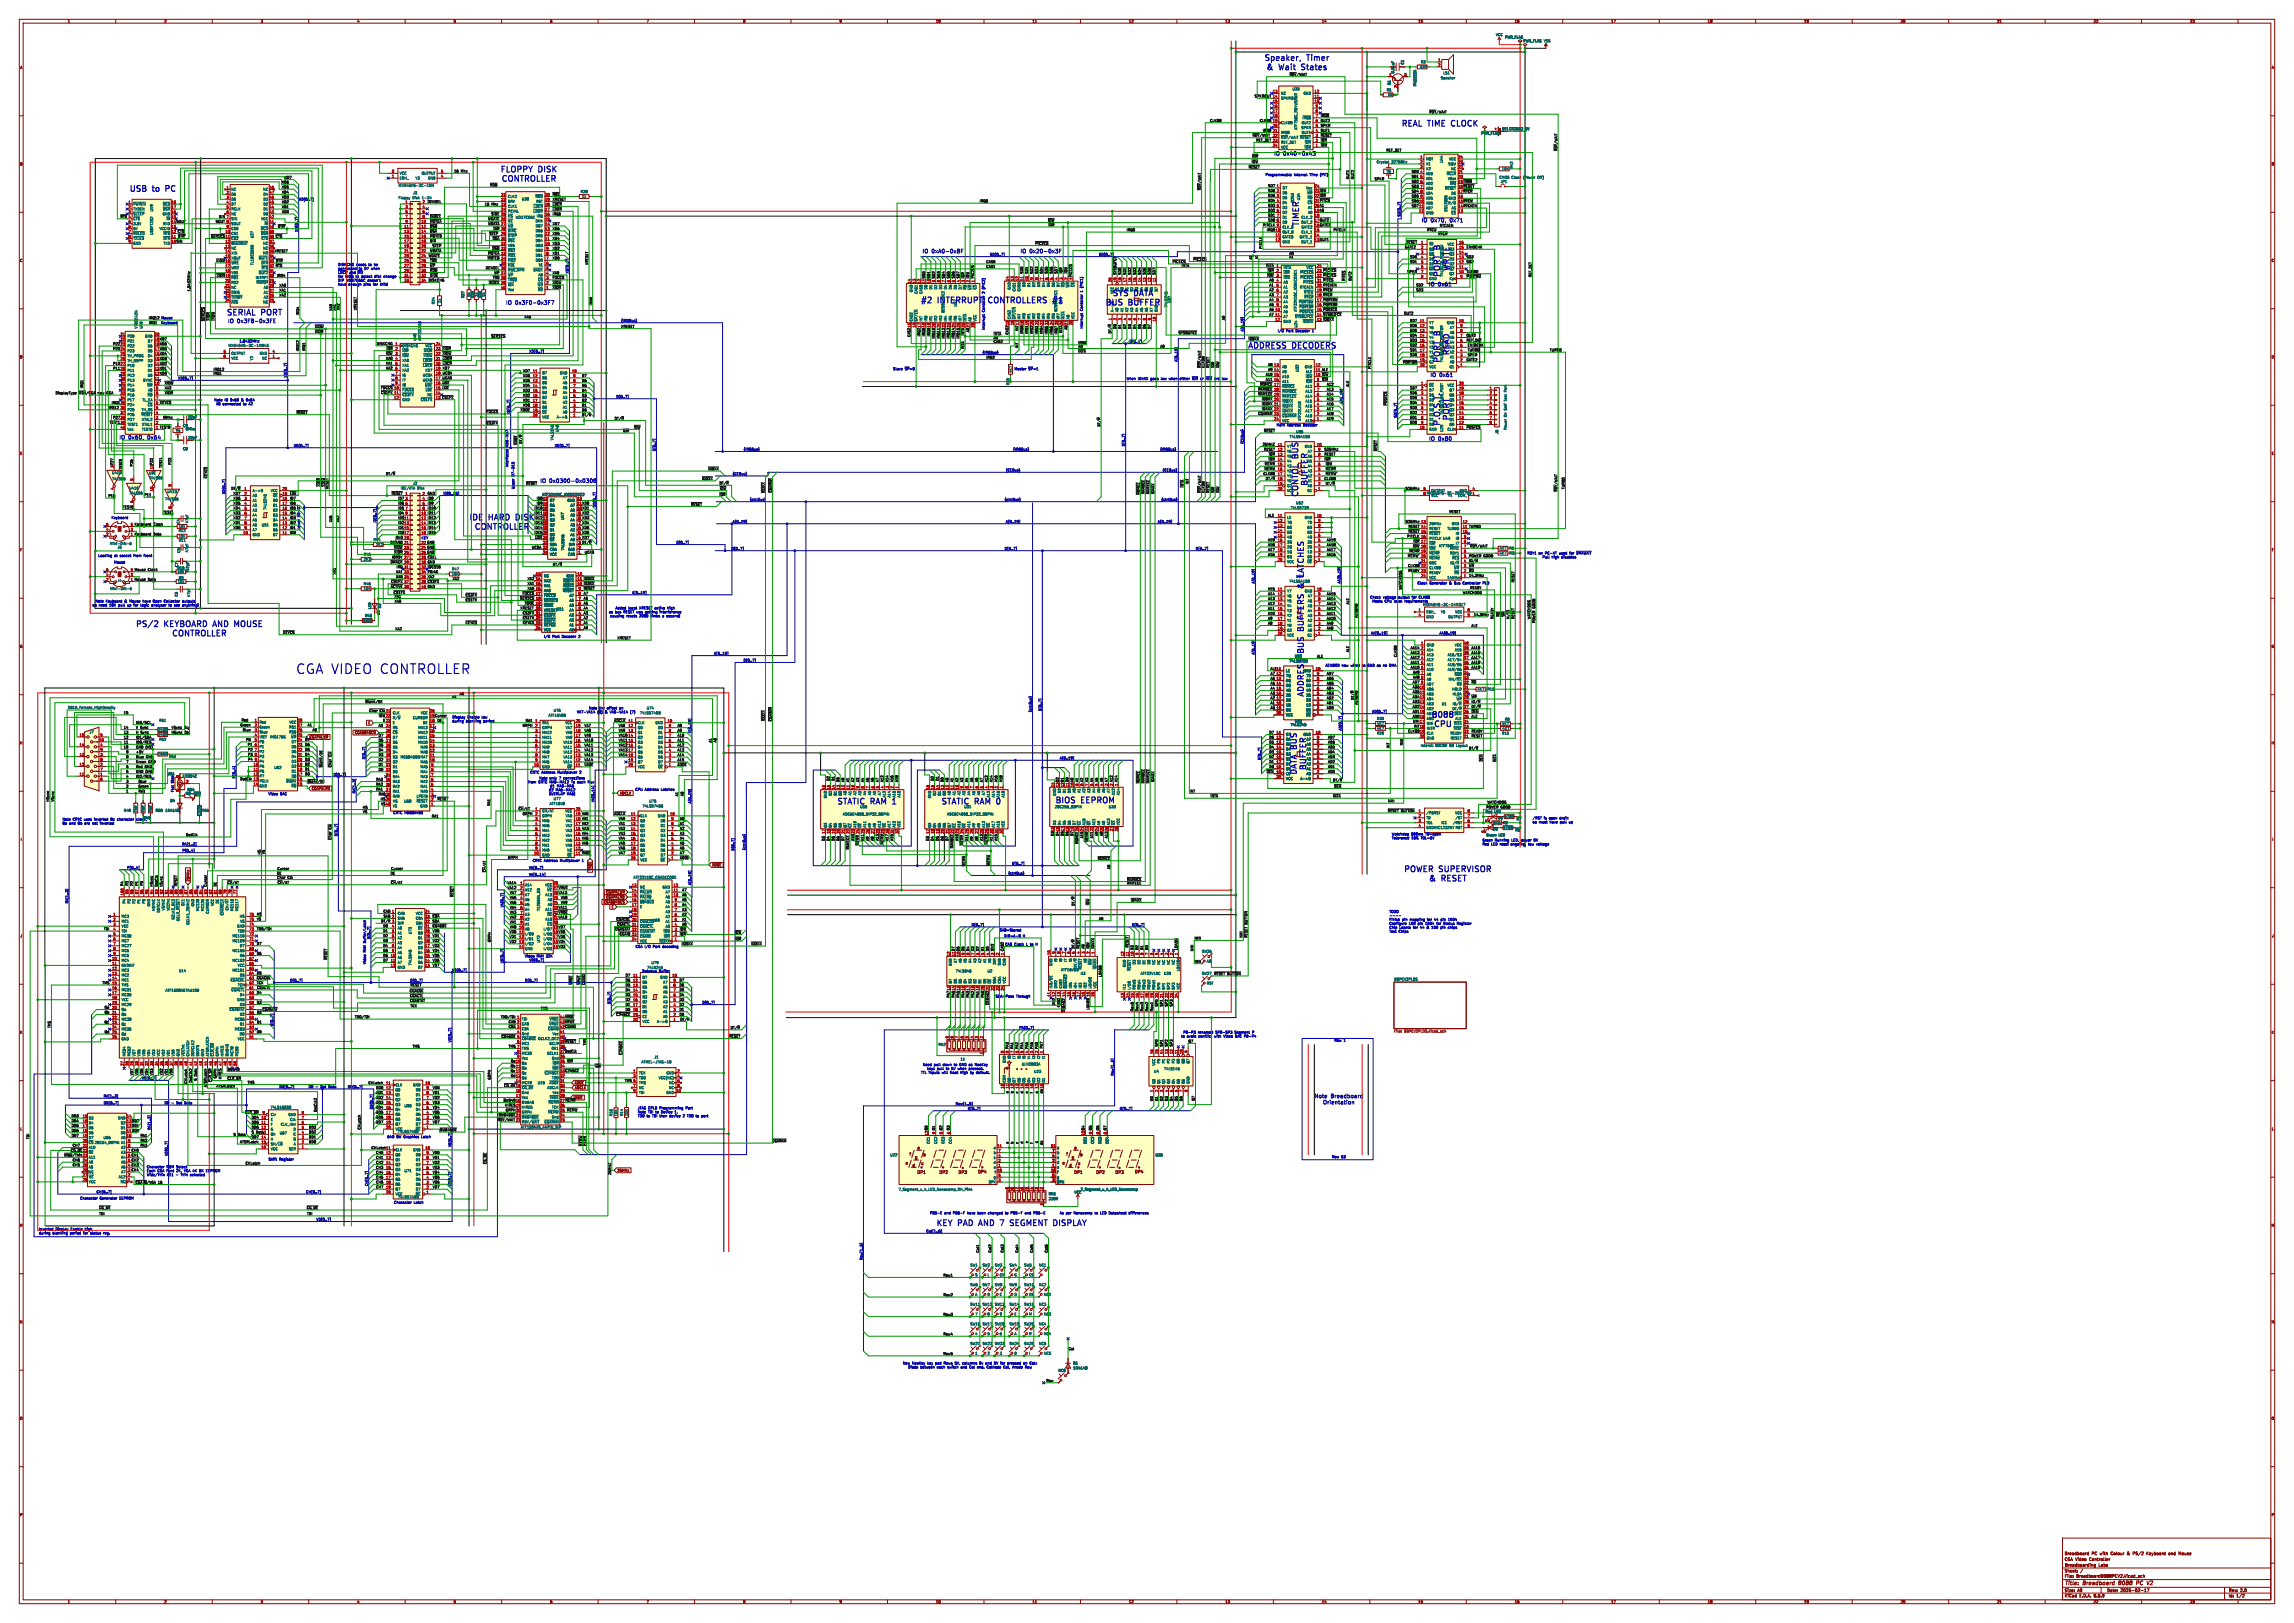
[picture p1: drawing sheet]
<svg xmlns="http://www.w3.org/2000/svg" width="1189mm" height="841mm" viewBox="0 0 1189 841" stroke-linecap="round" stroke-linejoin="round" font-family="sans-serif">
<defs><g id="words">
<text font-size="7" fill="#0000c2" x="153" y="350">CGA VIDEO CONTROLLER</text>
<g font-size="4.2" fill="#0000c2">
<text x="655" y="32">Speaker,</text>
<text x="677" y="32">Timer</text>
<text x="656" y="37">&amp;</text>
<text x="663" y="37">Wait</text>
<text x="676" y="37">States</text>
<text x="726" y="66">REAL TIME</text>
<text x="259" y="90">FLOPPY</text>
<text x="259" y="95">CONTROLLER</text>
<text x="279" y="90">DISK</text>
<text x="67" y="100">USB</text>
<text x="79" y="100">to</text>
<text x="87" y="100">PC</text>
<text x="674" y="118" transform="rotate(-90 674 118)">TIMER</text>
<text x="747" y="129" transform="rotate(-90 747 129)">B</text>
<text x="752" y="141" transform="rotate(-90 752 141)">WRITE</text>
<text x="747" y="144" transform="rotate(-90 747 144)">PORT</text>
<text x="576" y="154">SYS</text>
<text x="588" y="154">DATA</text>
<text x="477" y="158">#2</text>
<text x="486" y="158">INTERRUPT</text>
<text x="514" y="158">CONTROLLERS #1</text>
<text x="573" y="159">BUS</text>
<text x="585" y="159">BUFFER</text>
<text x="117" y="164">SERIAL</text>
<text x="135" y="164">PORT</text>
<text x="747" y="174" transform="rotate(-90 747 174)">B</text>
<text x="646" y="181">ADDRESS</text>
<text x="670" y="181">DECODERS</text>
<text x="752" y="185" transform="rotate(-90 752 185)">READ</text>
<text x="747" y="189" transform="rotate(-90 747 189)">PORT</text>
<text x="747" y="221" transform="rotate(-90 747 221)">P.O.S.T.</text>
<text x="752" y="218" transform="rotate(-90 752 218)">PORT</text>
<text x="674" y="237" transform="rotate(-90 674 237)">BUS</text>
<text x="679" y="252" transform="rotate(-90 679 252)">BUFFER</text>
<text x="674" y="258" transform="rotate(-90 674 258)">CONTOL</text>
<text x="243" y="270">IDE</text>
<text x="253" y="270">HARD</text>
<text x="677" y="295" transform="rotate(-90 677 295)">LATCHES</text>
<text x="677" y="302" transform="rotate(-90 677 302)">&amp;</text>
<text x="70" y="326">PS/2</text>
<text x="85" y="326">KEYBOARD AND</text>
<text x="124" y="326">MOUSE</text>
<text x="677" y="326" transform="rotate(-90 677 326)">BUFFERS</text>
<text x="89" y="331">CONTROLLER</text>
<text x="677" y="338" transform="rotate(-90 677 338)">BUS</text>
<text x="742" y="373">8088</text>
<text x="743" y="378">CPU</text>
<text x="673" y="402" transform="rotate(-90 673 402)">DATA BUS</text>
<text x="678" y="400" transform="rotate(-90 678 400)">BUFFER</text>
<text x="433" y="418">STATIC RAM</text>
<text x="464" y="418">1</text>
<text x="487" y="418">STATIC RAM</text>
<text x="518" y="418">0</text>
<text x="547" y="417">BIOS</text>
<text x="560" y="417">EEPROM</text>
<text x="727" y="453">POWER</text>
<text x="746" y="453">SUPERVISOR</text>
<text x="740" y="458">&amp;</text>
<text x="747" y="458">RESET</text>
<text x="485" y="636">KEY</text>
<text x="497" y="636">PAD</text>
<text x="509" y="636">AND</text>
<text x="521" y="636">7</text>
<text x="527" y="636">SEGMENT</text>
<text x="551" y="636">DISPLAY</text>
</g>
<text font-size="4.2" fill="#840000" x="753" y="66">CLOCK</text>
<text font-size="4.2" fill="#000084" x="245" y="275">CONTROLLER</text>
<text font-size="4.2" fill="#009600" x="269" y="270">DISK</text>
<text font-size="4.2" fill="#006464" x="677" y="362" transform="rotate(-90 677 362)">ADDRESS</text>
<g font-size="2.8" fill="#00f">
<text x="660" y="81">IO</text>
<text x="665" y="81">0x40-0x43</text>
<text x="737" y="116">IO</text>
<text x="742" y="116">0x70,</text>
<text x="752" y="116">0x71</text>
<text x="478" y="132">IO</text>
<text x="483" y="132">0xA0-0xBF</text>
<text x="529" y="132">IO</text>
<text x="534" y="132">0x20-0x3F</text>
<text x="740" y="149">IO</text>
<text x="745" y="149">0x61</text>
<text x="262" y="158">IO</text>
<text x="267" y="158">0x3F0-0x3F7</text>
<text x="118" y="168">IO</text>
<text x="123" y="168">0x3F8-0x3FE</text>
<text x="741" y="196">IO</text>
<text x="746" y="196">0x61</text>
<text x="62" y="228">IO</text>
<text x="67" y="228">0x60,</text>
<text x="77" y="228">0x64</text>
<text x="740" y="229">IO</text>
<text x="745" y="229">0x80</text>
<text x="280" y="251">IO</text>
<text x="285" y="251">0x0300-0x0308</text>
</g>
<g font-size="2.8" fill="#0000c2">
<text x="681" y="570">Note</text>
<text x="690" y="570">Breadboard</text>
<text x="685" y="573">Orientation</text>
</g>
<g font-size="2.8" fill="#840000">
<text x="1070" y="822">Title:</text>
<text x="1080" y="822">Breadboard</text>
<text x="1099" y="822">8088</text>
<text x="1109" y="822">PC</text>
<text x="1115" y="822">V2</text>
</g>
<g font-size="2.1" fill="#840000">
<text x="471" y="599">f</text>
<text x="475" y="596">a</text>
<text x="478" y="599">b</text>
<text x="553" y="599">f</text>
<text x="557" y="596">a</text>
<text x="560" y="599">b</text>
<text x="469" y="604">e</text>
<text x="473" y="605">d</text>
<text x="474" y="601">g</text>
<text x="477" y="604">c</text>
<text x="551" y="604">e</text>
<text x="554" y="605">d</text>
<text x="555" y="601">g</text>
<text x="559" y="604">c</text>
<text x="475" y="608">DP1</text>
<text x="487" y="608">DP2</text>
<text x="497" y="608">DP3</text>
<text x="507" y="608">DP4</text>
<text x="557" y="608">DP1</text>
<text x="568" y="608">DP2</text>
<text x="578" y="608">DP3</text>
<text x="588" y="608">DP4</text>
<text x="1070" y="809">CGA Video</text>
<text x="1070" y="806">Breadboard</text>
<text x="1083" y="809">Controller</text>
<text x="1084" y="806">PC with</text>
<text x="1094" y="806">Colour</text>
<text x="1103" y="806">&amp;</text>
<text x="1106" y="806">PS/2</text>
<text x="1113" y="806">Keyboard</text>
<text x="1125" y="806">and</text>
<text x="1130" y="806">Mouse</text>
<text x="1070" y="815">Sheet:</text>
<text x="1070" y="812">Breadboarding</text>
<text x="1088" y="812">Labs</text>
<text x="1070" y="818">File:</text>
<text x="1076" y="818">Breadboard8088PCV2.kicad_sch</text>
<text x="1070" y="828">KiCad</text>
<text x="1070" y="825">Size:</text>
<text x="1077" y="825">A0</text>
<text x="1078" y="828">E.D.A.</text>
<text x="1085" y="828">8.0.9</text>
<text x="1092" y="825">Date:</text>
<text x="1099" y="825">2025-02-17</text>
<text x="1155" y="825">Rev:</text>
<text x="1155" y="828">Id:</text>
<text x="1159" y="828">1/2</text>
<text x="1161" y="825">2.0</text>
</g>
<g font-size="1.8" fill="#840000">
<text x="35" y="12">1</text>
<text x="85" y="12">2</text>
<text x="135" y="12">3</text>
<text x="185" y="12">4</text>
<text x="235" y="12">5</text>
<text x="285" y="12">6</text>
<text x="335" y="12">7</text>
<text x="385" y="12">8</text>
<text x="435" y="12">9</text>
<text x="485" y="12">10</text>
<text x="535" y="12">11</text>
<text x="585" y="12">12</text>
<text x="635" y="12">13</text>
<text x="685" y="12">14</text>
<text x="735" y="12">15</text>
<text x="785" y="12">16</text>
<text x="835" y="12">17</text>
<text x="885" y="12">18</text>
<text x="935" y="12">19</text>
<text x="985" y="12">20</text>
<text x="1035" y="12">21</text>
<text x="1085" y="12">22</text>
<text x="1135" y="12">23</text>
<text x="10" y="36">A</text>
<text x="1177" y="36">A</text>
<text x="768" y="70">PWR_FLAG</text>
<text x="778" y="68">BT1 CR2032</text>
<text x="10" y="86">B</text>
<text x="1177" y="86">B</text>
<text x="10" y="136">C</text>
<text x="1177" y="136">C</text>
<text x="10" y="186">D</text>
<text x="1177" y="186">D</text>
<text x="97" y="217">22pF</text>
<text x="97" y="228">22pF</text>
<text x="10" y="236">E</text>
<text x="1177" y="236">E</text>
<text x="299" y="264">10 XD1</text>
<text x="300" y="279">4 XD7</text>
<text x="10" y="286">F</text>
<text x="1177" y="286">F</text>
<text x="10" y="336">G</text>
<text x="1177" y="336">G</text>
<text x="191" y="375">E</text>
<text x="160" y="383">~{CGAPALWR}</text>
<text x="184" y="381">~{CGA6845CS}</text>
<text x="10" y="386">H</text>
<text x="1177" y="386">H</text>
<text x="96" y="412">10-20R</text>
<text x="161" y="410">~{CGAPALRD}</text>
<text x="321" y="412">ADCLK</text>
<text x="774" y="430">D3</text>
<text x="11" y="436">I</text>
<text x="1178" y="436">I</text>
<text x="369" y="449">~{ADOE}</text>
<text x="307" y="451" transform="rotate(-90 307 451)">~{VAOE}</text>
<text x="98" y="457" transform="rotate(-90 98 457)">25MHz</text>
<text x="314" y="466">~{CGAPALRD}</text>
<text x="313" y="468">~{CGA6845CS}</text>
<text x="317" y="471">E</text>
<text x="10" y="486">J</text>
<text x="1177" y="486">J</text>
<text x="10" y="536">K</text>
<text x="1177" y="536">K</text>
<text x="298" y="562">~{ADOE}</text>
<text x="298" y="565">ADCLK</text>
<text x="10" y="586">L</text>
<text x="1177" y="586">L</text>
<text x="562" y="588" transform="rotate(-90 562 588)">12 Q4</text>
<text x="320" y="607">25MHz</text>
<text x="10" y="636">M</text>
<text x="1177" y="636">M</text>
<text x="10" y="686">N</text>
<text x="1177" y="686">N</text>
<text x="10" y="736">O</text>
<text x="1177" y="736">O</text>
<text x="10" y="786">P</text>
<text x="1177" y="786">P</text>
<text x="35" y="831">1</text>
<text x="85" y="831">2</text>
<text x="135" y="831">3</text>
<text x="185" y="831">4</text>
<text x="235" y="831">5</text>
<text x="285" y="831">6</text>
<text x="335" y="831">7</text>
<text x="385" y="831">8</text>
<text x="435" y="831">9</text>
<text x="485" y="831">10</text>
<text x="535" y="831">11</text>
<text x="585" y="831">12</text>
<text x="635" y="831">13</text>
<text x="685" y="831">14</text>
<text x="735" y="831">15</text>
<text x="785" y="831">16</text>
<text x="835" y="831">17</text>
<text x="885" y="831">18</text>
<text x="935" y="831">19</text>
<text x="985" y="831">20</text>
<text x="1035" y="831">21</text>
<text x="1085" y="831">22</text>
<text x="1135" y="831">23</text>
</g>
<g font-size="1.8" fill="#006464">
<text x="775" y="19">VCC</text>
<text x="780" y="20">PWR_FLAG</text>
<text x="789" y="22">PWR_FLAG VSS</text>
<text x="789" y="22">PWR_FLAG</text>
<text x="728" y="34" transform="rotate(-90 728 34)">C1</text>
<text x="736" y="36">33R</text>
<text x="736" y="33">R3</text>
<text x="723" y="38" transform="rotate(-90 723 38)">0.01uF</text>
<text x="747" y="41">Speaker</text>
<text x="748" y="39">LS1</text>
<text x="670" y="47">U35</text>
<text x="719" y="47">R1</text>
<text x="721" y="44" transform="rotate(-90 721 44)">Q1</text>
<text x="734" y="45" transform="rotate(-90 734 45)">PN2222A</text>
<text x="664" y="49">NC</text>
<text x="664" y="52">SPKROUT</text>
<text x="676" y="49">GND</text>
<text x="719" y="50">1K</text>
<text x="664" y="64">CLK88</text>
<text x="675" y="64">OUT2</text>
<text x="675" y="62">~{IRQ8}</text>
<text x="664" y="70">IRQ8</text>
<text x="673" y="67" transform="rotate(-90 673 67)">ATF750C_RDYWSPKR</text>
<text x="674" y="67">SPKR</text>
<text x="675" y="70">OUT1</text>
<text x="791" y="68">3V</text>
<text x="664" y="72">~{RDY}/WAIT</text>
<text x="664" y="75">REF_DET</text>
<text x="664" y="77">VCC</text>
<text x="674" y="72">~{RESET}</text>
<text x="676" y="77">~{IOW}</text>
<text x="676" y="75">~{IOR}</text>
<text x="739" y="83">MOT</text>
<text x="751" y="83">VCC</text>
<text x="713" y="85">Crystal</text>
<text x="718" y="90">Y6</text>
<text x="721" y="85">32768Hz</text>
<text x="739" y="86">X1</text>
<text x="739" y="88">X2</text>
<text x="748" y="84" transform="rotate(-90 748 84)">U44</text>
<text x="751" y="86">SQW</text>
<text x="752" y="88">NC</text>
<text x="778" y="88">10K</text>
<text x="784" y="87" transform="rotate(-90 784 87)">R42</text>
<text x="207" y="93">EOH_</text>
<text x="207" y="91">VCC</text>
<text x="215" y="93">Y3</text>
<text x="218" y="91">OUTPUT</text>
<text x="222" y="93">GND</text>
<text x="739" y="91">AD0</text>
<text x="739" y="93">AD1</text>
<text x="739" y="96">AD2</text>
<text x="750" y="91">~{RCLR}</text>
<text x="750" y="93">VBat</text>
<text x="777" y="93">CMOS Clear</text>
<text x="778" y="95">JP1</text>
<text x="790" y="93">(Power</text>
<text x="797" y="93">Off)</text>
<text x="120" y="99">NC</text>
<text x="120" y="102">D5</text>
<text x="136" y="99">NC</text>
<text x="136" y="102">D4</text>
<text x="206" y="97">MXO45HS-3C-16M</text>
<text x="214" y="101">J3</text>
<text x="301" y="100">R28</text>
<text x="665" y="98">D7</text>
<text x="665" y="101">D6</text>
<text x="677" y="98">Vcc</text>
<text x="739" y="99">AD3</text>
<text x="739" y="101">AD4</text>
<text x="752" y="101">DS</text>
<text x="69" y="107">~{PWREN}</text>
<text x="84" y="107">~{DCD}</text>
<text x="120" y="104">D6</text>
<text x="120" y="107">D7</text>
<text x="136" y="107">D2</text>
<text x="136" y="104">D3</text>
<text x="206" y="103">Floppy</text>
<text x="214" y="103">Disk</text>
<text x="263" y="103">CLK2</text>
<text x="263" y="105">DRV</text>
<text x="263" y="108">CLK1</text>
<text x="270" y="104">U38</text>
<text x="276" y="108">~{LDCR}</text>
<text x="277" y="103">~{RDD}</text>
<text x="278" y="105">RST</text>
<text x="302" y="103">1k</text>
<text x="665" y="103">D5</text>
<text x="665" y="106">D4</text>
<text x="674" y="104" transform="rotate(-90 674 104)">U34</text>
<text x="739" y="106">AD6</text>
<text x="739" y="104">AD5</text>
<text x="751" y="106">R/~{W}</text>
<text x="751" y="104">GND</text>
<text x="69" y="109">TXDEN</text>
<text x="69" y="112">~{SLEEP}</text>
<text x="79" y="110" transform="rotate(-90 79 110)">U19</text>
<text x="84" y="112">GND</text>
<text x="84" y="109">~{DSR}</text>
<text x="120" y="109">RCLK</text>
<text x="120" y="112">NC</text>
<text x="136" y="112">D0</text>
<text x="136" y="109">D1</text>
<text x="263" y="110">PCVAL</text>
<text x="263" y="113">~{HS}</text>
<text x="267" y="114">WD37C65C</text>
<text x="276" y="110">~{LDOR}</text>
<text x="278" y="113">IRQ</text>
<text x="665" y="108">D3</text>
<text x="665" y="111">D2</text>
<text x="665" y="114">D1</text>
<text x="674" y="114">CLK_2</text>
<text x="678" y="111">A0</text>
<text x="678" y="108">A1</text>
<text x="739" y="109">AD7</text>
<text x="739" y="111">GND</text>
<text x="750" y="110" transform="rotate(-90 750 110)">DS12885</text>
<text x="752" y="111">~{CS}</text>
<text x="752" y="109">AS</text>
<text x="69" y="114">~{CTS}</text>
<text x="69" y="117">3.3V</text>
<text x="69" y="119">5V</text>
<text x="82" y="119">VCCIO</text>
<text x="84" y="117">RXD</text>
<text x="86" y="114">~{RI}</text>
<text x="120" y="114">SIN</text>
<text x="120" y="117">SOUT</text>
<text x="120" y="119">CS0</text>
<text x="135" y="119">~{DCD}</text>
<text x="135" y="114">VCC</text>
<text x="137" y="117">~{RI}</text>
<text x="263" y="115">~{WE}</text>
<text x="263" y="118">~{WD}</text>
<text x="277" y="115">DMA</text>
<text x="277" y="118">DB7</text>
<text x="665" y="116">D0</text>
<text x="665" y="119">CLK_0</text>
<text x="674" y="116">OUT_2</text>
<text x="674" y="119">GATE2</text>
<text x="69" y="122">~{RXLED}</text>
<text x="69" y="124">~{TXLED}</text>
<text x="79" y="122" transform="rotate(-90 79 122)">USBFT232</text>
<text x="85" y="124">~{DTR}</text>
<text x="85" y="122">~{RTS}</text>
<text x="120" y="122">CS1</text>
<text x="120" y="124">~{CS2}</text>
<text x="132" y="124" transform="rotate(-90 132 124)">U27</text>
<text x="135" y="122">~{DSR}</text>
<text x="135" y="124">~{CTS}</text>
<text x="263" y="120">~{DIRC}</text>
<text x="263" y="123">~{STEP}</text>
<text x="263" y="126">~{DS1}</text>
<text x="277" y="126">DB4</text>
<text x="277" y="123">DB5</text>
<text x="277" y="120">DB6</text>
<text x="665" y="121">OUT_0</text>
<text x="665" y="124">GATE0</text>
<text x="673" y="124">GATE_1</text>
<text x="674" y="121">CLK_1</text>
<text x="69" y="127">GND</text>
<text x="85" y="127">TXD</text>
<text x="120" y="127">~{BAUDOUT}</text>
<text x="120" y="130">NC</text>
<text x="136" y="130">NC</text>
<text x="136" y="127">NC</text>
<text x="263" y="128">VSS</text>
<text x="263" y="131">~{DS2}</text>
<text x="277" y="128">DB3</text>
<text x="277" y="131">DB2</text>
<text x="665" y="126">GND</text>
<text x="674" y="126">OUT_1</text>
<text x="741" y="130">Q0</text>
<text x="750" y="127">VCC</text>
<text x="120" y="132">XIN</text>
<text x="120" y="135">XOUT</text>
<text x="120" y="137">~{WR1}</text>
<text x="132" y="138" transform="rotate(-90 132 138)">TL16C550D</text>
<text x="134" y="135">~{OUT1}</text>
<text x="135" y="137">~{DTR}</text>
<text x="136" y="132">MR</text>
<text x="263" y="133">~{MO1}</text>
<text x="263" y="136">~{MO2}</text>
<text x="277" y="136">DB0</text>
<text x="277" y="133">DB1</text>
<text x="741" y="133">~{Q0}</text>
<text x="741" y="138">D1</text>
<text x="751" y="133">~{Q3}</text>
<text x="751" y="138">D2</text>
<text x="751" y="135">D3</text>
<text x="120" y="140">WR2</text>
<text x="120" y="142">VSS</text>
<text x="134" y="142">~{OUT2}</text>
<text x="135" y="140">~{RTS}</text>
<text x="263" y="138">~{HDL}</text>
<text x="263" y="141">~{RWC,RPM}</text>
<text x="263" y="143">~{WP}</text>
<text x="276" y="141">~{DACK}</text>
<text x="279" y="143">A0</text>
<text x="279" y="138">TC</text>
<text x="665" y="140">~{INTA}</text>
<text x="665" y="142">~{IOR}</text>
<text x="674" y="142">~{PIC1CS}</text>
<text x="677" y="140">VCC</text>
<text x="751" y="143">Q2</text>
<text x="751" y="140">~{Q2}</text>
<text x="120" y="145">~{RD1}</text>
<text x="120" y="147">RD2</text>
<text x="120" y="150">NC</text>
<text x="132" y="145">INTRPT</text>
<text x="133" y="147">~{RXRDY}</text>
<text x="137" y="150">A0</text>
<text x="263" y="146">~{TR00}</text>
<text x="263" y="148">~{IDX}</text>
<text x="279" y="148">~{WD}</text>
<text x="279" y="146">~{CS}</text>
<text x="532" y="149" transform="rotate(-90 532 149)">D0</text>
<text x="534" y="149" transform="rotate(-90 534 149)">D1</text>
<text x="537" y="149" transform="rotate(-90 537 149)">D2</text>
<text x="539" y="149" transform="rotate(-90 539 149)">D3</text>
<text x="542" y="149" transform="rotate(-90 542 149)">D4</text>
<text x="544" y="149" transform="rotate(-90 544 149)">D5</text>
<text x="547" y="149" transform="rotate(-90 547 149)">D6</text>
<text x="549" y="149" transform="rotate(-90 549 149)">D7</text>
<text x="552" y="149" transform="rotate(-90 552 149)">~{RD}</text>
<text x="554" y="149" transform="rotate(-90 554 149)">~{WR}</text>
<text x="665" y="145">~{IOW}</text>
<text x="665" y="147">A0</text>
<text x="665" y="150">A1</text>
<text x="674" y="150">RTCAEN</text>
<text x="674" y="145">~{PIC2CS}</text>
<text x="675" y="147">~{PITCS}</text>
<text x="741" y="145">GND</text>
<text x="751" y="145">Cp</text>
<text x="120" y="152">DDIS</text>
<text x="120" y="155">~{TXRDY}</text>
<text x="137" y="155">A2</text>
<text x="137" y="152">A1</text>
<text x="241" y="155" transform="rotate(-90 241 155)">R27</text>
<text x="244" y="154" transform="rotate(-90 244 154)">1K</text>
<text x="246" y="155" transform="rotate(-90 246 155)">R25</text>
<text x="248" y="154" transform="rotate(-90 248 154)">1k</text>
<text x="250" y="155" transform="rotate(-90 250 155)">R26</text>
<text x="252" y="154" transform="rotate(-90 252 154)">1k</text>
<text x="263" y="151">Vcc</text>
<text x="279" y="151">~{RD}</text>
<text x="473" y="152" transform="rotate(-90 473 152)">GND</text>
<text x="476" y="152" transform="rotate(-90 476 152)">CAS1</text>
<text x="478" y="152" transform="rotate(-90 478 152)">CAS0</text>
<text x="481" y="150" transform="rotate(-90 481 150)">D0</text>
<text x="483" y="150" transform="rotate(-90 483 150)">D1</text>
<text x="486" y="150" transform="rotate(-90 486 150)">D2</text>
<text x="488" y="150" transform="rotate(-90 488 150)">D3</text>
<text x="491" y="150" transform="rotate(-90 491 150)">D4</text>
<text x="493" y="150" transform="rotate(-90 493 150)">D5</text>
<text x="496" y="150" transform="rotate(-90 496 150)">D6</text>
<text x="499" y="150" transform="rotate(-90 499 150)">D7</text>
<text x="524" y="150" transform="rotate(-90 524 150)">GND</text>
<text x="527" y="151" transform="rotate(-90 527 151)">CAS1</text>
<text x="529" y="151" transform="rotate(-90 529 151)">CAS0</text>
<text x="587" y="151" transform="rotate(-90 587 151)">B2</text>
<text x="593" y="151" transform="rotate(-90 593 151)">B4</text>
<text x="595" y="151" transform="rotate(-90 595 151)">B5</text>
<text x="598" y="151" transform="rotate(-90 598 151)">B6</text>
<text x="600" y="151" transform="rotate(-90 600 151)">B7</text>
<text x="665" y="152">A2</text>
<text x="665" y="155">A3</text>
<text x="676" y="152">~{RTCW}</text>
<text x="676" y="155">~{RTCR}</text>
<text x="120" y="157">~{ADS}</text>
<text x="136" y="157">NC</text>
<text x="226" y="158" transform="rotate(-90 226 158)">R24</text>
<text x="229" y="157" transform="rotate(-90 229 157)">1k</text>
<text x="496" y="159" transform="rotate(-90 496 159)">U57</text>
<text x="548" y="162" transform="rotate(-90 548 162)">8259A_PIC1</text>
<text x="580" y="162" transform="rotate(-90 580 162)">A0</text>
<text x="582" y="162" transform="rotate(-90 582 162)">A1</text>
<text x="585" y="162" transform="rotate(-90 585 162)">A2</text>
<text x="587" y="162" transform="rotate(-90 587 162)">A3</text>
<text x="590" y="162" transform="rotate(-90 590 162)">A4</text>
<text x="593" y="162" transform="rotate(-90 593 162)">A5</text>
<text x="595" y="162" transform="rotate(-90 595 162)">A6</text>
<text x="598" y="162" transform="rotate(-90 598 162)">A7</text>
<text x="600" y="162" transform="rotate(-90 600 162)">GND</text>
<text x="605" y="159" transform="rotate(-90 605 159)">74LS245</text>
<text x="607" y="157" transform="rotate(-90 607 157)">U87</text>
<text x="665" y="157">A4</text>
<text x="665" y="160">A5</text>
<text x="672" y="162" transform="rotate(-90 672 162)">ATF22V10C_IODECODE1</text>
<text x="673" y="157">~{PORTBW}</text>
<text x="673" y="160">~{PORTBR}</text>
<text x="473" y="167" transform="rotate(-90 473 167)">CAS2</text>
<text x="476" y="167" transform="rotate(-90 476 167)">~{SP/EN}</text>
<text x="478" y="167" transform="rotate(-90 478 167)">INT</text>
<text x="481" y="167" transform="rotate(-90 481 167)">IR0</text>
<text x="483" y="167" transform="rotate(-90 483 167)">IR1</text>
<text x="486" y="167" transform="rotate(-90 486 167)">IR2</text>
<text x="488" y="167" transform="rotate(-90 488 167)">IR3</text>
<text x="490" y="162" transform="rotate(-90 490 162)">8259A_PIC2</text>
<text x="491" y="167" transform="rotate(-90 491 167)">IR4</text>
<text x="493" y="167" transform="rotate(-90 493 167)">IR5</text>
<text x="496" y="167" transform="rotate(-90 496 167)">IR6</text>
<text x="499" y="167" transform="rotate(-90 499 167)">IR7</text>
<text x="501" y="167" transform="rotate(-90 501 167)">~{INTA}</text>
<text x="504" y="167" transform="rotate(-90 504 167)">A0</text>
<text x="506" y="167" transform="rotate(-90 506 167)">VCC</text>
<text x="524" y="165" transform="rotate(-90 524 165)">CAS2</text>
<text x="527" y="165" transform="rotate(-90 527 165)">~{SP/EN}</text>
<text x="529" y="165" transform="rotate(-90 529 165)">INT</text>
<text x="532" y="165" transform="rotate(-90 532 165)">IR0</text>
<text x="534" y="165" transform="rotate(-90 534 165)">IR1</text>
<text x="537" y="165" transform="rotate(-90 537 165)">IR2</text>
<text x="539" y="165" transform="rotate(-90 539 165)">IR3</text>
<text x="542" y="165" transform="rotate(-90 542 165)">IR4</text>
<text x="544" y="165" transform="rotate(-90 544 165)">IR5</text>
<text x="547" y="165" transform="rotate(-90 547 165)">IR6</text>
<text x="549" y="165" transform="rotate(-90 549 165)">IR7</text>
<text x="552" y="165" transform="rotate(-90 552 165)">~{INTA}</text>
<text x="554" y="165" transform="rotate(-90 554 165)">A0</text>
<text x="557" y="165" transform="rotate(-90 557 165)">VCC</text>
<text x="665" y="162">A6</text>
<text x="665" y="165">A7</text>
<text x="665" y="167">GND</text>
<text x="671" y="165">~{SYSBUFCE}</text>
<text x="673" y="162">~{POSTCS}</text>
<text x="675" y="167">~{IO0XX}</text>
<text x="71" y="170" transform="rotate(-90 71 170)">VT82C42N</text>
<text x="74" y="170" transform="rotate(-90 74 170)">U40</text>
<text x="673" y="170" transform="rotate(-90 673 170)">U24</text>
<text x="741" y="168">Y7</text>
<text x="741" y="171">Y6</text>
<text x="750" y="168">GND</text>
<text x="751" y="173">A6</text>
<text x="751" y="171">A7</text>
<text x="66" y="175">P20</text>
<text x="66" y="178">P21</text>
<text x="75" y="175">GND</text>
<text x="76" y="178">D7</text>
<text x="118" y="180">MXO45HS-3C-1M843</text>
<text x="216" y="177" transform="rotate(-90 216 177)">U48</text>
<text x="218" y="177" transform="rotate(-90 218 177)">ATF22LV10</text>
<text x="741" y="176">Y4</text>
<text x="751" y="178">A4</text>
<text x="66" y="180">P22</text>
<text x="66" y="183">P23</text>
<text x="66" y="185">TH_PROG</text>
<text x="76" y="185">D4</text>
<text x="76" y="183">D5</text>
<text x="76" y="180">D6</text>
<text x="120" y="184">OUTPUT</text>
<text x="134" y="184">GND</text>
<text x="208" y="180">DISKCHG</text>
<text x="208" y="183">~{IOR}</text>
<text x="208" y="185">~{IOW}</text>
<text x="219" y="185">~{XIOW}</text>
<text x="220" y="183">~{XIOR}</text>
<text x="220" y="180">VCC</text>
<text x="741" y="183">Y1</text>
<text x="751" y="186">A1</text>
<text x="751" y="183">A2</text>
<text x="66" y="188">TH_SSPP</text>
<text x="66" y="190">P10</text>
<text x="76" y="190">D2</text>
<text x="76" y="188">D3</text>
<text x="120" y="187">VCC</text>
<text x="131" y="187" transform="rotate(-90 131 187)">Y2</text>
<text x="136" y="187">NC</text>
<text x="208" y="188">XA0</text>
<text x="208" y="190">XA1</text>
<text x="219" y="188">~{LDOR}</text>
<text x="219" y="190">~{LDCR}</text>
<text x="664" y="191">A8</text>
<text x="676" y="191">GND</text>
<text x="741" y="188">G2</text>
<text x="741" y="191">VCC</text>
<text x="751" y="191">G1</text>
<text x="751" y="188">A0</text>
<text x="66" y="193">P11</text>
<text x="66" y="195">P12</text>
<text x="66" y="198">P13</text>
<text x="74" y="198">SYNC</text>
<text x="76" y="195">D0</text>
<text x="76" y="193">D1</text>
<text x="208" y="193">XA2</text>
<text x="208" y="195">I6</text>
<text x="208" y="198">I7</text>
<text x="219" y="198">UCAB</text>
<text x="219" y="195">UCBA</text>
<text x="220" y="193">XD7</text>
<text x="281" y="194">B7</text>
<text x="281" y="197">B6</text>
<text x="290" y="194">GND</text>
<text x="292" y="197">A7</text>
<text x="525" y="193" transform="rotate(-90 525 193)">4K7</text>
<text x="664" y="194">A9</text>
<text x="664" y="196">A10</text>
<text x="673" y="193" transform="rotate(-90 673 193)">U32</text>
<text x="677" y="196">~{IOW}</text>
<text x="677" y="194">ALE</text>
<text x="66" y="201">P14</text>
<text x="66" y="203">P15</text>
<text x="76" y="201">~{WR}</text>
<text x="77" y="203">A0</text>
<text x="208" y="203">~{FDCCS}</text>
<text x="208" y="200">I8</text>
<text x="220" y="200">~{UOE}</text>
<text x="220" y="203">~{LOE}</text>
<text x="281" y="199">B5</text>
<text x="281" y="202">B4</text>
<text x="292" y="202">A5</text>
<text x="292" y="199">A6</text>
<text x="523" y="200" transform="rotate(-90 523 200)">R35</text>
<text x="664" y="199">A11</text>
<text x="664" y="201">~{ROMCE}</text>
<text x="664" y="204">~{RAM0CE}</text>
<text x="677" y="204">A13</text>
<text x="677" y="201">A12</text>
<text x="677" y="199">~{IOR}</text>
<text x="741" y="201">~{OE}</text>
<text x="741" y="203">D7</text>
<text x="750" y="201">VCC</text>
<text x="751" y="203">Q7</text>
<text x="781" y="203" transform="rotate(-90 781 203)">Port</text>
<text x="66" y="206">P16</text>
<text x="66" y="208">P17</text>
<text x="74" y="208">TL_EA</text>
<text x="76" y="206">~{RD}</text>
<text x="208" y="205">~{CS3FX}</text>
<text x="208" y="208">GND</text>
<text x="218" y="208">~{CS1FX}</text>
<text x="221" y="205">NC</text>
<text x="281" y="204">B3</text>
<text x="281" y="207">B2</text>
<text x="281" y="209">B1</text>
<text x="292" y="209">A2</text>
<text x="292" y="207">A3</text>
<text x="292" y="204">A4</text>
<text x="664" y="206">~{RAM1CE}</text>
<text x="664" y="209">~{IO0XX}</text>
<text x="677" y="209">A15</text>
<text x="677" y="206">A14</text>
<text x="741" y="206">D6</text>
<text x="741" y="208">D5</text>
<text x="751" y="208">Q5</text>
<text x="751" y="206">Q6</text>
<text x="781" y="208" transform="rotate(-90 781 208)">Test</text>
<text x="66" y="211">P24</text>
<text x="66" y="213">P25</text>
<text x="66" y="216">P26</text>
<text x="73" y="216">~{RESET}</text>
<text x="73" y="213">TH_SS</text>
<text x="281" y="212">B0</text>
<text x="281" y="214">~{OE}</text>
<text x="292" y="214">A0</text>
<text x="292" y="212">A1</text>
<text x="664" y="211">~{IO3XX}</text>
<text x="664" y="214">~{IO4XX}</text>
<text x="677" y="214">A17</text>
<text x="677" y="211">A16</text>
<text x="741" y="213">D3</text>
<text x="751" y="216">Q2</text>
<text x="751" y="211">Q4</text>
<text x="781" y="212" transform="rotate(-90 781 212)">Self</text>
<text x="66" y="218">P27</text>
<text x="66" y="221">TEST1</text>
<text x="73" y="221">XTAL1</text>
<text x="73" y="218">XTAL2</text>
<text x="95" y="221">C9</text>
<text x="281" y="217">VCC</text>
<text x="288" y="217">A-&gt;B</text>
<text x="664" y="216">~{CGARAM}</text>
<text x="664" y="219">VCC</text>
<text x="674" y="218" transform="rotate(-90 674 218)">ATF22LV10</text>
<text x="677" y="219">A19</text>
<text x="677" y="216">A18</text>
<text x="741" y="218">D1</text>
<text x="741" y="221">D0</text>
<text x="751" y="221">Q0</text>
<text x="751" y="218">Q1</text>
<text x="781" y="216" transform="rotate(-90 781 216)">On</text>
<text x="66" y="223">Vcc</text>
<text x="73" y="223">TEST0</text>
<text x="91" y="224">Y4</text>
<text x="96" y="223">8Mhz</text>
<text x="290" y="224" transform="rotate(-90 290 224)">U46</text>
<text x="668" y="227">74LS541BB</text>
<text x="672" y="225">U86</text>
<text x="741" y="223">GND</text>
<text x="748" y="224" transform="rotate(-90 748 224)">U29</text>
<text x="750" y="223">CLK</text>
<text x="777" y="225" transform="rotate(-90 777 225)">J6</text>
<text x="781" y="223" transform="rotate(-90 781 223)">Power</text>
<text x="95" y="233">C8</text>
<text x="287" y="228" transform="rotate(-90 287 228)">74LS245</text>
<text x="667" y="232">Y7</text>
<text x="676" y="232">GND</text>
<text x="667" y="235">Y6</text>
<text x="667" y="240">Y4</text>
<text x="678" y="237">A6</text>
<text x="678" y="235">A7</text>
<text x="58" y="246">U41B</text>
<text x="77" y="246">U9E</text>
<text x="667" y="242">Y3</text>
<text x="678" y="245">A3</text>
<text x="678" y="242">A4</text>
<text x="58" y="249">74LS06</text>
<text x="77" y="249">74LS06</text>
<text x="214" y="251">J2</text>
<text x="667" y="247">Y1</text>
<text x="667" y="250">Y0</text>
<text x="67" y="254">U41C</text>
<text x="67" y="256">74LS06</text>
<text x="87" y="256">U41D</text>
<text x="131" y="255">A-&gt;B</text>
<text x="131" y="258">A0</text>
<text x="140" y="255">VCC</text>
<text x="141" y="258">~{OE}</text>
<text x="208" y="254">IDE/ATA</text>
<text x="216" y="254">Disk</text>
<text x="281" y="257">ATF22V10C_IODECODE2</text>
<text x="678" y="255">G1</text>
<text x="678" y="253">A0</text>
<text x="738" y="257">8 MXO45HS-3C-25M1750</text>
<text x="742" y="255">OUTPUT</text>
<text x="742" y="258">VCC</text>
<text x="750" y="258">Y1</text>
<text x="755" y="258">EOH_</text>
<text x="756" y="255">GND</text>
<text x="85" y="259">74LS06</text>
<text x="131" y="260">A1</text>
<text x="131" y="263">A2</text>
<text x="141" y="263">B1</text>
<text x="141" y="260">B0</text>
<text x="285" y="260">B7</text>
<text x="285" y="263">B6</text>
<text x="294" y="260">GND</text>
<text x="296" y="263">A7</text>
<text x="672" y="261">U52</text>
<text x="131" y="265">A3</text>
<text x="131" y="268">A4</text>
<text x="138" y="264" transform="rotate(-90 138 264)">74LS245</text>
<text x="141" y="268">B3</text>
<text x="141" y="265">B2</text>
<text x="285" y="265">B5</text>
<text x="285" y="268">B4</text>
<text x="292" y="269" transform="rotate(-90 292 269)">U47</text>
<text x="296" y="265">A6</text>
<text x="296" y="268">A5</text>
<text x="667" y="269">LE</text>
<text x="669" y="264">74LS573B</text>
<text x="676" y="269">GND</text>
<text x="92" y="276">R12</text>
<text x="93" y="274">10k</text>
<text x="93" y="272" transform="rotate(-90 93 272)">C4</text>
<text x="98" y="271" transform="rotate(-90 98 271)">47pF</text>
<text x="131" y="270">A5</text>
<text x="131" y="273">A6</text>
<text x="131" y="275">A7</text>
<text x="136" y="273">U51</text>
<text x="141" y="275">B6</text>
<text x="141" y="273">B5</text>
<text x="141" y="270">B4</text>
<text x="285" y="270">B3</text>
<text x="285" y="273">B2</text>
<text x="285" y="275">B1</text>
<text x="296" y="275">A2</text>
<text x="296" y="273">A3</text>
<text x="296" y="270">A4</text>
<text x="667" y="272">7Q</text>
<text x="667" y="274">6Q</text>
<text x="678" y="274">6D</text>
<text x="678" y="272">7D</text>
<text x="741" y="272">25MHz</text>
<text x="741" y="275">RESET</text>
<text x="750" y="275">TURBO</text>
<text x="752" y="272">GND</text>
<text x="93" y="279">10k</text>
<text x="93" y="281">R11</text>
<text x="131" y="278">GND</text>
<text x="141" y="278">B7</text>
<text x="193" y="281">R44</text>
<text x="285" y="278">B0</text>
<text x="285" y="281">~{OE}</text>
<text x="296" y="281">A0</text>
<text x="296" y="278">A1</text>
<text x="667" y="277">5Q</text>
<text x="667" y="279">4Q</text>
<text x="667" y="282">3Q</text>
<text x="678" y="282">3D</text>
<text x="678" y="279">4D</text>
<text x="678" y="277">5D</text>
<text x="741" y="277">~{RESET}</text>
<text x="741" y="280">PITCLK U49</text>
<text x="754" y="277">I9</text>
<text x="754" y="280">I8</text>
<text x="57" y="283">Mini-DIN-6</text>
<text x="61" y="284">J5</text>
<text x="94" y="287" transform="rotate(-90 94 287)">C5</text>
<text x="98" y="286" transform="rotate(-90 98 286)">47pF</text>
<text x="195" y="283">2K2</text>
<text x="285" y="283">SBA</text>
<text x="285" y="286">CBA</text>
<text x="293" y="285" transform="rotate(-90 293 285)">74LS646</text>
<text x="294" y="286">SAB</text>
<text x="295" y="283">DIR</text>
<text x="667" y="284">2Q</text>
<text x="667" y="287">1Q</text>
<text x="678" y="287">1D</text>
<text x="678" y="284">2D</text>
<text x="741" y="282">~{IOR}</text>
<text x="741" y="285">~{IOW}</text>
<text x="741" y="288">~{MEMR}</text>
<text x="746" y="284">ATF750C</text>
<text x="751" y="288">RDY1</text>
<text x="751" y="285">~{AEN1}</text>
<text x="754" y="282">I7</text>
<text x="777" y="285">4K7</text>
<text x="777" y="288">4K7</text>
<text x="782" y="285">R6</text>
<text x="782" y="288">R31</text>
<text x="92" y="294" transform="rotate(-90 92 294)">C7</text>
<text x="188" y="288">R45</text>
<text x="188" y="291">2K2</text>
<text x="285" y="288">VCC</text>
<text x="294" y="288">CAB</text>
<text x="667" y="289">0Q</text>
<text x="667" y="292">VCC</text>
<text x="678" y="292">~{OE}</text>
<text x="678" y="289">0D</text>
<text x="741" y="290">~{MEMW}</text>
<text x="741" y="293">OSC</text>
<text x="751" y="293">IO/~{M}</text>
<text x="753" y="290">~{RES}</text>
<text x="92" y="295">R10</text>
<text x="92" y="297">10k</text>
<text x="98" y="296" transform="rotate(-90 98 296)">47pF</text>
<text x="234" y="296">R47</text>
<text x="234" y="298">10K</text>
<text x="282" y="299">NC</text>
<text x="293" y="299">GND</text>
<text x="672" y="300">U54</text>
<text x="741" y="295">CLK88</text>
<text x="741" y="298">READY</text>
<text x="753" y="295">~{WR}</text>
<text x="754" y="298">~{RD}</text>
<text x="57" y="306">Mini-DIN-6</text>
<text x="61" y="302">J4</text>
<text x="92" y="302">10k</text>
<text x="93" y="300">R9</text>
<text x="188" y="303">R46</text>
<text x="188" y="306">10K</text>
<text x="282" y="302">XA2</text>
<text x="282" y="304">XA1</text>
<text x="292" y="304">~{IO3XX}</text>
<text x="292" y="302">~{IO0XX}</text>
<text x="668" y="302">74LS541BB</text>
<text x="741" y="300">VCC</text>
<text x="750" y="300">14MHz</text>
<text x="92" y="309" transform="rotate(-90 92 309)">C6</text>
<text x="99" y="310" transform="rotate(-90 99 310)">47pF</text>
<text x="282" y="307">XA0</text>
<text x="282" y="309">~{FDCCS}</text>
<text x="292" y="307">~{RESET}</text>
<text x="295" y="309">A7</text>
<text x="667" y="307">Y7</text>
<text x="667" y="310">Y6</text>
<text x="676" y="307">GND</text>
<text x="678" y="310">A7</text>
<text x="193" y="316" transform="rotate(-90 193 316)">LED</text>
<text x="198" y="315" transform="rotate(-90 198 315)">D2</text>
<text x="282" y="312">~{SER1CS}</text>
<text x="282" y="315">~{XDOE}</text>
<text x="282" y="317">XRESET</text>
<text x="288" y="316">U11</text>
<text x="295" y="317">A4</text>
<text x="295" y="315">A5</text>
<text x="295" y="312">A6</text>
<text x="667" y="312">Y5</text>
<text x="667" y="315">Y4</text>
<text x="667" y="317">Y3</text>
<text x="678" y="317">A4</text>
<text x="678" y="315">A5</text>
<text x="678" y="312">A6</text>
<text x="737" y="314">MXO45HS-3C-14M317</text>
<text x="739" y="318">EOH_</text>
<text x="747" y="318">Y5</text>
<text x="754" y="318">VCC</text>
<text x="188" y="322">330R</text>
<text x="189" y="320">R43</text>
<text x="282" y="320">~{CS3FX}</text>
<text x="282" y="322">~{CS1FX}</text>
<text x="295" y="322">A2</text>
<text x="295" y="320">A3</text>
<text x="667" y="320">Y2</text>
<text x="667" y="322">Y1</text>
<text x="678" y="322">A2</text>
<text x="678" y="320">A3</text>
<text x="739" y="321">GND</text>
<text x="751" y="321">OUTPUT</text>
<text x="282" y="325">~{KEYCS}</text>
<text x="282" y="327">VCC</text>
<text x="295" y="327">A0</text>
<text x="295" y="325">A1</text>
<text x="667" y="325">Y0</text>
<text x="667" y="328">G2</text>
<text x="678" y="328">A0</text>
<text x="678" y="325">A1</text>
<text x="667" y="330">VCC</text>
<text x="678" y="330">G1</text>
<text x="739" y="335">GND</text>
<text x="754" y="335">VCC</text>
<text x="671" y="341">U53</text>
<text x="739" y="338">A14</text>
<text x="739" y="340">A13</text>
<text x="750" y="340">A16/S3</text>
<text x="754" y="338">A15</text>
<text x="668" y="343">74LS573B</text>
<text x="739" y="343">A12</text>
<text x="739" y="345">A11</text>
<text x="739" y="348">A10</text>
<text x="750" y="348">A19/S6</text>
<text x="750" y="345">A18/S5</text>
<text x="750" y="343">A17/S4</text>
<text x="666" y="348">LE</text>
<text x="666" y="351">7Q</text>
<text x="666" y="354">6Q</text>
<text x="676" y="348">GND</text>
<text x="677" y="354">6D</text>
<text x="677" y="351">7D</text>
<text x="739" y="350">A9</text>
<text x="739" y="353">A8</text>
<text x="751" y="353">MN/~{MX}</text>
<text x="754" y="350">~{SS0}</text>
<text x="666" y="356">5Q</text>
<text x="666" y="359">4Q</text>
<text x="677" y="359">4D</text>
<text x="677" y="356">5D</text>
<text x="739" y="358">AD6</text>
<text x="739" y="355">AD7</text>
<text x="753" y="358">HOLD</text>
<text x="755" y="355">~{RD}</text>
<text x="766" y="358">4K7</text>
<text x="771" y="358">R13</text>
<text x="666" y="361">3Q</text>
<text x="666" y="364">2Q</text>
<text x="677" y="364">2D</text>
<text x="677" y="361">3D</text>
<text x="739" y="361">AD5</text>
<text x="739" y="363">AD4</text>
<text x="739" y="366">AD3</text>
<text x="747" y="366">U1</text>
<text x="753" y="366">IO/~{M}</text>
<text x="753" y="361">HLDA</text>
<text x="755" y="363">~{WR}</text>
<text x="35" y="368">DB15_Female_HighDensity</text>
<text x="203" y="370">CLK</text>
<text x="218" y="370">VCC</text>
<text x="284" y="372">ATF16V8B</text>
<text x="287" y="369">U76</text>
<text x="332" y="370">74LS574BB</text>
<text x="335" y="368">U74</text>
<text x="666" y="366">1Q</text>
<text x="666" y="369">0Q</text>
<text x="666" y="371">VCC</text>
<text x="677" y="371">~{OE}</text>
<text x="677" y="369">0D</text>
<text x="677" y="366">1D</text>
<text x="739" y="368">AD2</text>
<text x="754" y="371">~{DEN}</text>
<text x="82" y="374">R51</text>
<text x="134" y="375">Red</text>
<text x="134" y="378">Green</text>
<text x="150" y="378">RS1</text>
<text x="150" y="375">VCC</text>
<text x="203" y="373">R/~{W}</text>
<text x="203" y="375">E</text>
<text x="203" y="378">RS</text>
<text x="214" y="373">CURSOR</text>
<text x="217" y="378">MA13</text>
<text x="219" y="375">DE</text>
<text x="281" y="375">RA1</text>
<text x="281" y="378">GRPH</text>
<text x="293" y="375">VCC</text>
<text x="293" y="378">VA7</text>
<text x="330" y="375">CLK</text>
<text x="330" y="378">Q0</text>
<text x="340" y="375">GND</text>
<text x="341" y="378">D0</text>
<text x="669" y="376">74LS245</text>
<text x="671" y="374">U55</text>
<text x="714" y="373">R30</text>
<text x="714" y="376">4K7</text>
<text x="739" y="376">NMI</text>
<text x="753" y="376">~{INTA}</text>
<text x="754" y="373">ALE</text>
<text x="778" y="376">4K7</text>
<text x="780" y="374">R8</text>
<text x="46" y="380">J7</text>
<text x="82" y="379">240R</text>
<text x="82" y="381">240R</text>
<text x="134" y="380">Blue</text>
<text x="134" y="383">IREF</text>
<text x="140" y="383">IMS176G</text>
<text x="150" y="380">RS0</text>
<text x="151" y="383">~{WR}</text>
<text x="203" y="380">~{CS}</text>
<text x="203" y="383">D7</text>
<text x="217" y="383">MA11</text>
<text x="217" y="380">MA12</text>
<text x="281" y="380">MA12</text>
<text x="281" y="383">MA11</text>
<text x="293" y="383">VA9</text>
<text x="293" y="380">VA8</text>
<text x="330" y="380">Q1</text>
<text x="330" y="383">Q2</text>
<text x="341" y="383">D2</text>
<text x="341" y="380">D1</text>
<text x="666" y="381">B7</text>
<text x="676" y="381">GND</text>
<text x="714" y="381">R29</text>
<text x="714" y="378">4K7</text>
<text x="739" y="378">INTR</text>
<text x="739" y="381">CLK</text>
<text x="739" y="383">GND</text>
<text x="752" y="381">READY</text>
<text x="752" y="383">RESET</text>
<text x="753" y="378">~{TEST}</text>
<text x="778" y="381">R15</text>
<text x="779" y="378">4K7</text>
<text x="82" y="384">R52</text>
<text x="134" y="385">P0</text>
<text x="134" y="388">P1</text>
<text x="151" y="388">D6</text>
<text x="151" y="385">D7</text>
<text x="203" y="386">D6</text>
<text x="203" y="388">D5</text>
<text x="217" y="386">MA10</text>
<text x="218" y="388">MA9</text>
<text x="281" y="386">MA10</text>
<text x="281" y="388">MA9</text>
<text x="292" y="388">VA11</text>
<text x="292" y="386">VA10</text>
<text x="330" y="386">Q3</text>
<text x="330" y="388">Q4</text>
<text x="341" y="388">D4</text>
<text x="341" y="386">D3</text>
<text x="666" y="384">B6</text>
<text x="666" y="387">B5</text>
<text x="666" y="389">B4</text>
<text x="677" y="389">A5</text>
<text x="677" y="387">A6</text>
<text x="677" y="384">A7</text>
<text x="736" y="387">Intersil</text>
<text x="744" y="387">80C88</text>
<text x="751" y="387">BB</text>
<text x="755" y="387">Layout</text>
<text x="82" y="392">100R</text>
<text x="87" y="393">R53</text>
<text x="134" y="390">P2</text>
<text x="134" y="393">P3</text>
<text x="134" y="395">P4</text>
<text x="151" y="395">D3</text>
<text x="151" y="393">D4</text>
<text x="151" y="390">D5</text>
<text x="203" y="391">D4</text>
<text x="203" y="393">D3</text>
<text x="203" y="396">D2</text>
<text x="207" y="393">MC6845BB</text>
<text x="218" y="396">MA6</text>
<text x="218" y="393">MA7</text>
<text x="218" y="391">MA8</text>
<text x="281" y="391">MA8</text>
<text x="281" y="393">MA7</text>
<text x="281" y="396">MA6</text>
<text x="292" y="396">VA14</text>
<text x="292" y="393">VA13</text>
<text x="292" y="391">VA12</text>
<text x="330" y="391">Q5</text>
<text x="330" y="393">Q6</text>
<text x="330" y="396">Q7</text>
<text x="341" y="396">D7</text>
<text x="341" y="393">D6</text>
<text x="341" y="391">D5</text>
<text x="666" y="392">B3</text>
<text x="666" y="394">B2</text>
<text x="677" y="394">A3</text>
<text x="677" y="392">A4</text>
<text x="87" y="402">U61</text>
<text x="134" y="398">P5</text>
<text x="134" y="401">P6</text>
<text x="142" y="399">U62</text>
<text x="151" y="401">D1</text>
<text x="151" y="398">D2</text>
<text x="203" y="398">D1</text>
<text x="203" y="401">D0</text>
<text x="218" y="401">MA4</text>
<text x="218" y="398">MA5</text>
<text x="281" y="398">GND</text>
<text x="294" y="398">~{OE}</text>
<text x="330" y="398">VCC</text>
<text x="341" y="398">~{OE}</text>
<text x="666" y="397">B1</text>
<text x="666" y="399">B0</text>
<text x="666" y="402">CE</text>
<text x="677" y="402">A0</text>
<text x="677" y="399">A1</text>
<text x="677" y="397">A2</text>
<text x="95" y="403">LM334Z</text>
<text x="134" y="403">P7</text>
<text x="134" y="406">PCLK</text>
<text x="148" y="406">~{Blank}</text>
<text x="151" y="403">D0</text>
<text x="203" y="403">RA4</text>
<text x="203" y="406">RA3</text>
<text x="218" y="406">MA2</text>
<text x="218" y="403">MA3</text>
<text x="666" y="404">VCC</text>
<text x="674" y="404">A-&gt;B</text>
<text x="97" y="410">R54</text>
<text x="134" y="408">GND</text>
<text x="151" y="408">~{RD}</text>
<text x="203" y="408">RA2</text>
<text x="203" y="411">RA1</text>
<text x="203" y="413">RA0</text>
<text x="216" y="413">LPSTB</text>
<text x="218" y="411">MA0</text>
<text x="218" y="408">MA1</text>
<text x="429" y="414" transform="rotate(-90 429 414)">GND</text>
<text x="431" y="412" transform="rotate(-90 431 412)">Q2</text>
<text x="434" y="412" transform="rotate(-90 434 412)">Q1</text>
<text x="436" y="412" transform="rotate(-90 436 412)">Q0</text>
<text x="439" y="412" transform="rotate(-90 439 412)">A0</text>
<text x="441" y="412" transform="rotate(-90 441 412)">A1</text>
<text x="444" y="412" transform="rotate(-90 444 412)">A2</text>
<text x="447" y="412" transform="rotate(-90 447 412)">A3</text>
<text x="449" y="412" transform="rotate(-90 449 412)">A4</text>
<text x="452" y="412" transform="rotate(-90 452 412)">A5</text>
<text x="454" y="412" transform="rotate(-90 454 412)">A6</text>
<text x="457" y="412" transform="rotate(-90 457 412)">A7</text>
<text x="459" y="413" transform="rotate(-90 459 413)">A12</text>
<text x="462" y="413" transform="rotate(-90 462 413)">A14</text>
<text x="464" y="413" transform="rotate(-90 464 413)">A16</text>
<text x="467" y="413" transform="rotate(-90 467 413)">A18</text>
<text x="483" y="414" transform="rotate(-90 483 414)">GND</text>
<text x="485" y="412" transform="rotate(-90 485 412)">Q2</text>
<text x="488" y="412" transform="rotate(-90 488 412)">Q1</text>
<text x="490" y="412" transform="rotate(-90 490 412)">Q0</text>
<text x="493" y="412" transform="rotate(-90 493 412)">A0</text>
<text x="495" y="412" transform="rotate(-90 495 412)">A1</text>
<text x="498" y="412" transform="rotate(-90 498 412)">A2</text>
<text x="500" y="412" transform="rotate(-90 500 412)">A3</text>
<text x="503" y="412" transform="rotate(-90 503 412)">A4</text>
<text x="506" y="412" transform="rotate(-90 506 412)">A5</text>
<text x="508" y="412" transform="rotate(-90 508 412)">A6</text>
<text x="511" y="412" transform="rotate(-90 511 412)">A7</text>
<text x="513" y="413" transform="rotate(-90 513 413)">A12</text>
<text x="516" y="413" transform="rotate(-90 516 413)">A14</text>
<text x="521" y="413" transform="rotate(-90 521 413)">A18</text>
<text x="547" y="413" transform="rotate(-90 547 413)">GND</text>
<text x="550" y="411" transform="rotate(-90 550 411)">D2</text>
<text x="553" y="411" transform="rotate(-90 553 411)">D1</text>
<text x="555" y="411" transform="rotate(-90 555 411)">D0</text>
<text x="558" y="411" transform="rotate(-90 558 411)">A0</text>
<text x="560" y="411" transform="rotate(-90 560 411)">A1</text>
<text x="563" y="411" transform="rotate(-90 563 411)">A2</text>
<text x="565" y="411" transform="rotate(-90 565 411)">A3</text>
<text x="568" y="411" transform="rotate(-90 568 411)">A4</text>
<text x="570" y="411" transform="rotate(-90 570 411)">A5</text>
<text x="573" y="411" transform="rotate(-90 573 411)">A6</text>
<text x="575" y="411" transform="rotate(-90 575 411)">A7</text>
<text x="578" y="412" transform="rotate(-90 578 412)">A12</text>
<text x="580" y="412" transform="rotate(-90 580 412)">A14</text>
<text x="88" y="416">D4</text>
<text x="203" y="416">HS</text>
<text x="203" y="419">VS</text>
<text x="209" y="416">U68</text>
<text x="216" y="416">~{RESET}</text>
<text x="218" y="419">GND</text>
<text x="285" y="417">ATF16V8</text>
<text x="287" y="415">U77</text>
<text x="333" y="419">74LS574BB</text>
<text x="336" y="416">U75</text>
<text x="446" y="419">U50</text>
<text x="500" y="419">U31</text>
<text x="547" y="419">28C256_BBPIN</text>
<text x="575" y="419">U30</text>
<text x="64" y="421">R48</text>
<text x="71" y="421" transform="rotate(-90 71 421)">75R</text>
<text x="74" y="425">R49</text>
<text x="75" y="421" transform="rotate(-90 75 421)">75R</text>
<text x="79" y="421" transform="rotate(-90 79 421)">75R</text>
<text x="81" y="421">R50</text>
<text x="86" y="421">1N4148</text>
<text x="104" y="423" transform="rotate(-90 104 423)">150R</text>
<text x="105" y="421">R55</text>
<text x="281" y="421">~{CH}/AT</text>
<text x="281" y="424">GRPH</text>
<text x="293" y="421">VCC</text>
<text x="293" y="424">VA0</text>
<text x="332" y="424">CLK</text>
<text x="341" y="424">GND</text>
<text x="437" y="423">ASC6C4008_DIP32_BBPIN</text>
<text x="491" y="423">ASC6C4008_DIP32_BBPIN</text>
<text x="739" y="422">/PBRST</text>
<text x="739" y="425">TD</text>
<text x="754" y="422">VCC</text>
<text x="754" y="425">/ST</text>
<text x="770" y="421">Red</text>
<text x="775" y="421">LED</text>
<text x="776" y="425">D5</text>
<text x="780" y="424">470R</text>
<text x="786" y="425">R7</text>
<text x="281" y="426">MA6</text>
<text x="281" y="429">MA5</text>
<text x="281" y="431">MA4</text>
<text x="293" y="431">VA3</text>
<text x="293" y="429">VA2</text>
<text x="293" y="426">VA1</text>
<text x="332" y="426">Q0</text>
<text x="332" y="429">Q1</text>
<text x="332" y="431">Q2</text>
<text x="342" y="431">D2</text>
<text x="342" y="429">D1</text>
<text x="342" y="426">D0</text>
<text x="429" y="429" transform="rotate(-90 429 429)">Q3</text>
<text x="431" y="429" transform="rotate(-90 431 429)">Q4</text>
<text x="434" y="429" transform="rotate(-90 434 429)">Q5</text>
<text x="436" y="429" transform="rotate(-90 436 429)">Q6</text>
<text x="439" y="429" transform="rotate(-90 439 429)">Q7</text>
<text x="441" y="429" transform="rotate(-90 441 429)">~{CE}</text>
<text x="444" y="429" transform="rotate(-90 444 429)">A10</text>
<text x="447" y="429" transform="rotate(-90 447 429)">~{OE}</text>
<text x="449" y="429" transform="rotate(-90 449 429)">A11</text>
<text x="452" y="429" transform="rotate(-90 452 429)">A9</text>
<text x="454" y="429" transform="rotate(-90 454 429)">A8</text>
<text x="457" y="429" transform="rotate(-90 457 429)">A13</text>
<text x="459" y="429" transform="rotate(-90 459 429)">~{WE}</text>
<text x="462" y="429" transform="rotate(-90 462 429)">A17</text>
<text x="464" y="429" transform="rotate(-90 464 429)">A15</text>
<text x="467" y="429" transform="rotate(-90 467 429)">VCC</text>
<text x="483" y="429" transform="rotate(-90 483 429)">Q3</text>
<text x="485" y="429" transform="rotate(-90 485 429)">Q4</text>
<text x="488" y="429" transform="rotate(-90 488 429)">Q5</text>
<text x="490" y="429" transform="rotate(-90 490 429)">Q6</text>
<text x="493" y="429" transform="rotate(-90 493 429)">Q7</text>
<text x="495" y="429" transform="rotate(-90 495 429)">~{CE}</text>
<text x="498" y="429" transform="rotate(-90 498 429)">A10</text>
<text x="500" y="429" transform="rotate(-90 500 429)">~{OE}</text>
<text x="503" y="429" transform="rotate(-90 503 429)">A11</text>
<text x="506" y="429" transform="rotate(-90 506 429)">A9</text>
<text x="508" y="429" transform="rotate(-90 508 429)">A8</text>
<text x="511" y="429" transform="rotate(-90 511 429)">A13</text>
<text x="513" y="429" transform="rotate(-90 513 429)">~{WE}</text>
<text x="516" y="429" transform="rotate(-90 516 429)">A17</text>
<text x="518" y="429" transform="rotate(-90 518 429)">A15</text>
<text x="521" y="429" transform="rotate(-90 521 429)">VCC</text>
<text x="547" y="428" transform="rotate(-90 547 428)">D3</text>
<text x="550" y="428" transform="rotate(-90 550 428)">D4</text>
<text x="553" y="428" transform="rotate(-90 553 428)">D5</text>
<text x="555" y="428" transform="rotate(-90 555 428)">D6</text>
<text x="558" y="428" transform="rotate(-90 558 428)">D7</text>
<text x="560" y="428" transform="rotate(-90 560 428)">~{CE}</text>
<text x="563" y="428" transform="rotate(-90 563 428)">A10</text>
<text x="565" y="428" transform="rotate(-90 565 428)">~{OE}</text>
<text x="568" y="428" transform="rotate(-90 568 428)">A11</text>
<text x="570" y="428" transform="rotate(-90 570 428)">A9</text>
<text x="573" y="428" transform="rotate(-90 573 428)">A8</text>
<text x="575" y="428" transform="rotate(-90 575 428)">A13</text>
<text x="578" y="428" transform="rotate(-90 578 428)">~{WE}</text>
<text x="580" y="428" transform="rotate(-90 580 428)">VCC</text>
<text x="739" y="427">TOL</text>
<text x="739" y="430">GNDMIC1232NY</text>
<text x="747" y="427">IC1</text>
<text x="753" y="427">/RST</text>
<text x="754" y="430">RST</text>
<text x="774" y="427">5K6</text>
<text x="779" y="427">R2</text>
<text x="779" y="430">470R</text>
<text x="785" y="431">R5</text>
<text x="281" y="434">MA3</text>
<text x="281" y="436">MA2</text>
<text x="293" y="436">VA5</text>
<text x="293" y="434">VA4</text>
<text x="332" y="434">Q3</text>
<text x="332" y="436">Q4</text>
<text x="342" y="436">D4</text>
<text x="342" y="434">D3</text>
<text x="770" y="434">Green</text>
<text x="777" y="434">LED</text>
<text x="281" y="444">GND</text>
<text x="281" y="439">MA1</text>
<text x="281" y="441">MA0</text>
<text x="293" y="439">VA6</text>
<text x="294" y="441">NC</text>
<text x="294" y="444">~{OE}</text>
<text x="332" y="439">Q5</text>
<text x="332" y="441">Q6</text>
<text x="332" y="444">Q7</text>
<text x="342" y="444">D7</text>
<text x="342" y="441">D6</text>
<text x="342" y="439">D5</text>
<text x="332" y="447">VCC</text>
<text x="342" y="447">~{OE}</text>
<text x="328" y="456">ATF22V10C_CGADECODE</text>
<text x="272" y="459">A14</text>
<text x="282" y="459">VCC</text>
<text x="332" y="461">NC</text>
<text x="343" y="461">GND</text>
<text x="272" y="462">A12</text>
<text x="272" y="465">A7</text>
<text x="272" y="467">A6</text>
<text x="283" y="465">A13</text>
<text x="284" y="467">A8</text>
<text x="332" y="463">~{PALWR}</text>
<text x="332" y="466">~{PALRD}</text>
<text x="345" y="466">A6</text>
<text x="345" y="463">A7</text>
<text x="65" y="468" transform="rotate(-90 65 468)">P4</text>
<text x="68" y="468" transform="rotate(-90 68 468)">P3</text>
<text x="70" y="468" transform="rotate(-90 70 468)">P2</text>
<text x="73" y="468" transform="rotate(-90 73 468)">P1</text>
<text x="75" y="468" transform="rotate(-90 75 468)">P0</text>
<text x="78" y="470" transform="rotate(-90 78 470)">GND</text>
<text x="80" y="472" transform="rotate(-90 80 472)">HSYNC</text>
<text x="83" y="473" transform="rotate(-90 83 473)">DOTCLK</text>
<text x="86" y="472" transform="rotate(-90 86 472)">VSYNC</text>
<text x="88" y="472" transform="rotate(-90 88 472)">VCCint</text>
<text x="96" y="470" transform="rotate(-90 96 470)">OE1</text>
<text x="101" y="470" transform="rotate(-90 101 470)">GND</text>
<text x="103" y="472" transform="rotate(-90 103 472)">MC128</text>
<text x="106" y="472" transform="rotate(-90 106 472)">MC126</text>
<text x="108" y="474" transform="rotate(-90 108 474)">CURSOR</text>
<text x="111" y="470" transform="rotate(-90 111 470)">VCC</text>
<text x="114" y="468" transform="rotate(-90 114 468)">DE</text>
<text x="119" y="472" transform="rotate(-90 119 472)">CH/~{AT}</text>
<text x="121" y="472" transform="rotate(-90 121 472)">MC118</text>
<text x="124" y="472" transform="rotate(-90 124 472)">MC117</text>
<text x="272" y="470">A5</text>
<text x="272" y="472">A4</text>
<text x="280" y="472" transform="rotate(-90 280 472)">71256SA_BB</text>
<text x="283" y="472">A11</text>
<text x="284" y="470">A9</text>
<text x="332" y="468">~{6845CS}</text>
<text x="332" y="471">E</text>
<text x="345" y="473">A3</text>
<text x="345" y="471">A4</text>
<text x="345" y="468">A5</text>
<text x="63" y="476">MC3</text>
<text x="63" y="478">MC1</text>
<text x="91" y="477" transform="rotate(-90 91 477)">GCLK2_OE2</text>
<text x="93" y="477" transform="rotate(-90 93 477)">GCLR_~{RESET}</text>
<text x="98" y="479" transform="rotate(-90 98 479)">GCLK1_25MHZ</text>
<text x="116" y="474" transform="rotate(-90 116 474)">~{CHARCLK}</text>
<text x="124" y="476">HS</text>
<text x="124" y="478">VS</text>
<text x="206" y="474">CAB</text>
<text x="206" y="477">SAB</text>
<text x="206" y="479">DIR</text>
<text x="215" y="477">CBA</text>
<text x="215" y="474">VCC</text>
<text x="215" y="479">SBA</text>
<text x="272" y="475">A3</text>
<text x="272" y="477">A2</text>
<text x="272" y="480">A1</text>
<text x="283" y="477">A10</text>
<text x="284" y="480">~{CS}</text>
<text x="332" y="478">~{CGACOL}</text>
<text x="338" y="478">U69</text>
<text x="345" y="478">A1</text>
<text x="345" y="476">A2</text>
<text x="63" y="481">VCC</text>
<text x="63" y="483">TDI</text>
<text x="63" y="486">MC30</text>
<text x="120" y="486">MC110</text>
<text x="123" y="481">GND</text>
<text x="123" y="483">TDO</text>
<text x="206" y="482">A0</text>
<text x="206" y="484">A1</text>
<text x="213" y="484" transform="rotate(-90 213 484)">U73</text>
<text x="217" y="484">B0</text>
<text x="217" y="482">~{OE}</text>
<text x="272" y="482">A0</text>
<text x="272" y="485">I/O0</text>
<text x="282" y="485">I/O6</text>
<text x="282" y="482">I/O7</text>
<text x="332" y="481">~{CGACTL}</text>
<text x="332" y="483">~{CGASTAT}</text>
<text x="344" y="483">~{IOW}</text>
<text x="345" y="481">A0</text>
<text x="63" y="488">MC7</text>
<text x="63" y="491">MC27</text>
<text x="120" y="488">MC109</text>
<text x="124" y="491">D7</text>
<text x="206" y="487">A2</text>
<text x="206" y="489">A3</text>
<text x="206" y="492">A4</text>
<text x="217" y="492">B3</text>
<text x="217" y="489">B2</text>
<text x="217" y="487">B1</text>
<text x="272" y="487">I/O1</text>
<text x="272" y="490">I/O2</text>
<text x="280" y="489" transform="rotate(-90 280 489)">U72</text>
<text x="282" y="490">I/O4</text>
<text x="282" y="487">I/O5</text>
<text x="332" y="486">~{CGAIO}</text>
<text x="332" y="489">VCC</text>
<text x="342" y="489">~{IO3XX}</text>
<text x="344" y="486">~{IOR}</text>
<text x="63" y="493">MC6</text>
<text x="63" y="496">MC5</text>
<text x="120" y="493">MC105</text>
<text x="124" y="496">D6</text>
<text x="206" y="497">A6</text>
<text x="206" y="495">A5</text>
<text x="217" y="497">B5</text>
<text x="217" y="495">B4</text>
<text x="272" y="492">GND</text>
<text x="282" y="492">I/O3</text>
<text x="623" y="494">SW26</text>
<text x="63" y="499">MC4</text>
<text x="63" y="501">GNDINT</text>
<text x="63" y="504">MC3</text>
<text x="93" y="504">U14</text>
<text x="120" y="504">MC101</text>
<text x="120" y="499">MC102</text>
<text x="123" y="501">VCC</text>
<text x="206" y="500">A7</text>
<text x="206" y="502">GND</text>
<text x="213" y="500" transform="rotate(-90 213 500)">74LS646</text>
<text x="217" y="502">B7</text>
<text x="217" y="500">B6</text>
<text x="335" y="502">74LS245</text>
<text x="337" y="500">U79</text>
<text x="493" y="501" transform="rotate(-90 493 501)">GND</text>
<text x="496" y="499" transform="rotate(-90 496 499)">A7</text>
<text x="499" y="499" transform="rotate(-90 499 499)">A6</text>
<text x="501" y="499" transform="rotate(-90 501 499)">A5</text>
<text x="504" y="499" transform="rotate(-90 504 499)">A4</text>
<text x="506" y="499" transform="rotate(-90 506 499)">A3</text>
<text x="509" y="499" transform="rotate(-90 509 499)">A2</text>
<text x="511" y="499" transform="rotate(-90 511 499)">A1</text>
<text x="514" y="499" transform="rotate(-90 514 499)">A0</text>
<text x="516" y="500" transform="rotate(-90 516 500)">DIR</text>
<text x="519" y="500" transform="rotate(-90 519 500)">SAB</text>
<text x="521" y="500" transform="rotate(-90 521 500)">CAB</text>
<text x="546" y="501" transform="rotate(-90 546 501)">GND</text>
<text x="548" y="499" transform="rotate(-90 548 499)">I9</text>
<text x="550" y="503">ATF16V8B</text>
<text x="551" y="499" transform="rotate(-90 551 499)">I8</text>
<text x="553" y="499" transform="rotate(-90 553 499)">I7</text>
<text x="556" y="499" transform="rotate(-90 556 499)">I6</text>
<text x="558" y="502" transform="rotate(-90 558 502)">DT/~{R}</text>
<text x="561" y="503" transform="rotate(-90 561 503)">~{RESET}</text>
<text x="563" y="499" transform="rotate(-90 563 499)">A0</text>
<text x="566" y="500" transform="rotate(-90 566 500)">~{IOW}</text>
<text x="568" y="502" transform="rotate(-90 568 502)">~{IO4XX}</text>
<text x="584" y="501" transform="rotate(-90 584 501)">GND</text>
<text x="586" y="503" transform="rotate(-90 586 503)">~{RESET}</text>
<text x="589" y="500" transform="rotate(-90 589 500)">D3</text>
<text x="591" y="500" transform="rotate(-90 591 500)">D2</text>
<text x="594" y="500" transform="rotate(-90 594 500)">D1</text>
<text x="596" y="500" transform="rotate(-90 596 500)">D0</text>
<text x="599" y="500" transform="rotate(-90 599 500)">NC</text>
<text x="601" y="500" transform="rotate(-90 601 500)">NC</text>
<text x="604" y="500" transform="rotate(-90 604 500)">NC</text>
<text x="607" y="500" transform="rotate(-90 607 500)">NC</text>
<text x="609" y="500" transform="rotate(-90 609 500)">NC</text>
<text x="612" y="503" transform="rotate(-90 612 503)">LOADB</text>
<text x="625" y="499">AB</text>
<text x="63" y="506">MC2</text>
<text x="63" y="509">MC1</text>
<text x="119" y="509">~{CGACOL}</text>
<text x="124" y="506">D5</text>
<text x="333" y="507">B7</text>
<text x="333" y="510">B6</text>
<text x="342" y="507">GND</text>
<text x="344" y="510">A7</text>
<text x="493" y="510" transform="rotate(-90 493 510)">B7</text>
<text x="495" y="504">74LS646</text>
<text x="496" y="510" transform="rotate(-90 496 510)">B6</text>
<text x="499" y="510" transform="rotate(-90 499 510)">B5</text>
<text x="501" y="510" transform="rotate(-90 501 510)">B4</text>
<text x="504" y="510" transform="rotate(-90 504 510)">B3</text>
<text x="506" y="510" transform="rotate(-90 506 510)">B2</text>
<text x="509" y="510" transform="rotate(-90 509 510)">B1</text>
<text x="511" y="510" transform="rotate(-90 511 510)">B0</text>
<text x="512" y="504">U2</text>
<text x="514" y="510" transform="rotate(-90 514 510)">~{OE}</text>
<text x="516" y="510" transform="rotate(-90 516 510)">SBA</text>
<text x="519" y="510" transform="rotate(-90 519 510)">CBA</text>
<text x="521" y="510" transform="rotate(-90 521 510)">VCC</text>
<text x="560" y="505">U3</text>
<text x="591" y="505">ATF22V10C</text>
<text x="603" y="505">U28</text>
<text x="623" y="505">SW27</text>
<text x="723" y="508">BBPCV2PLDS</text>
<text x="63" y="511">TMS</text>
<text x="63" y="514">MC31</text>
<text x="86" y="514">ATF1508AS7AU100</text>
<text x="120" y="514">~{CGACTL}</text>
<text x="123" y="511">TCK</text>
<text x="333" y="512">B5</text>
<text x="333" y="515">B4</text>
<text x="344" y="515">A5</text>
<text x="344" y="512">A6</text>
<text x="546" y="512" transform="rotate(-90 546 512)">I10/~{OE}</text>
<text x="548" y="512" transform="rotate(-90 548 512)">DIR2</text>
<text x="551" y="512" transform="rotate(-90 551 512)">CAB2</text>
<text x="553" y="512" transform="rotate(-90 553 512)">~{OE6462}</text>
<text x="556" y="512" transform="rotate(-90 556 512)">IO5</text>
<text x="558" y="512" transform="rotate(-90 558 512)">IO4</text>
<text x="561" y="512" transform="rotate(-90 561 512)">I03</text>
<text x="563" y="512" transform="rotate(-90 563 512)">IO2</text>
<text x="566" y="512" transform="rotate(-90 566 512)">LOADB</text>
<text x="568" y="512" transform="rotate(-90 568 512)">VCC</text>
<text x="584" y="513" transform="rotate(-90 584 513)">I11</text>
<text x="586" y="513" transform="rotate(-90 586 513)">I/O9</text>
<text x="589" y="513" transform="rotate(-90 589 513)">ROW5</text>
<text x="591" y="513" transform="rotate(-90 591 513)">ROW4</text>
<text x="594" y="513" transform="rotate(-90 594 513)">ROW3</text>
<text x="596" y="513" transform="rotate(-90 596 513)">ROW2</text>
<text x="599" y="513" transform="rotate(-90 599 513)">ROW1</text>
<text x="601" y="513" transform="rotate(-90 601 513)">SP0</text>
<text x="604" y="513" transform="rotate(-90 604 513)">SP1</text>
<text x="607" y="513" transform="rotate(-90 607 513)">SP2</text>
<text x="609" y="513" transform="rotate(-90 609 513)">SP3</text>
<text x="612" y="513" transform="rotate(-90 612 513)">VCC</text>
<text x="625" y="510">RST</text>
<text x="63" y="516">MC30</text>
<text x="63" y="519">VCC</text>
<text x="63" y="521">MC29</text>
<text x="123" y="519">GND</text>
<text x="124" y="521">D3</text>
<text x="124" y="516">D4</text>
<text x="333" y="517">B3</text>
<text x="333" y="520">B2</text>
<text x="344" y="520">A3</text>
<text x="344" y="517">A4</text>
<text x="63" y="524">Qa</text>
<text x="63" y="527">Qb</text>
<text x="119" y="524">~{CGASTAT}</text>
<text x="124" y="527">D2</text>
<text x="333" y="523">B1</text>
<text x="333" y="525">B0</text>
<text x="333" y="528">CE</text>
<text x="344" y="528">A0</text>
<text x="344" y="525">A1</text>
<text x="344" y="523">A2</text>
<text x="63" y="529">MC38</text>
<text x="63" y="532">Qc</text>
<text x="122" y="529">MC86</text>
<text x="124" y="532">D1</text>
<text x="270" y="529">TDI</text>
<text x="270" y="531">CAB</text>
<text x="333" y="530">VCC</text>
<text x="340" y="530">A-&gt;B</text>
<text x="63" y="534">MC35</text>
<text x="63" y="537">Qd</text>
<text x="63" y="539">GND</text>
<text x="122" y="534">MC83</text>
<text x="123" y="539">VCC</text>
<text x="124" y="537">DO</text>
<text x="270" y="534">CBA</text>
<text x="270" y="537">Gnd</text>
<text x="270" y="539">~{C646OE}GCLK2_OE2</text>
<text x="284" y="534">~{CGAIO}</text>
<text x="286" y="537">Vcc</text>
<text x="270" y="542">MC1</text>
<text x="270" y="544">TMS</text>
<text x="285" y="542">GCLR</text>
<text x="286" y="544">OE1</text>
<text x="486" y="542">RN2</text>
<text x="65" y="547" transform="rotate(-90 65 547)">MC64</text>
<text x="68" y="547" transform="rotate(-90 68 547)">MC62</text>
<text x="70" y="547" transform="rotate(-90 70 547)">VD7</text>
<text x="73" y="547" transform="rotate(-90 73 547)">VD6</text>
<text x="75" y="547" transform="rotate(-90 75 547)">VD5</text>
<text x="78" y="547" transform="rotate(-90 78 547)">VD4</text>
<text x="80" y="547" transform="rotate(-90 80 547)">VD3</text>
<text x="83" y="547" transform="rotate(-90 83 547)">VCC</text>
<text x="86" y="547" transform="rotate(-90 86 547)">VD2</text>
<text x="88" y="547" transform="rotate(-90 88 547)">VD1</text>
<text x="91" y="547" transform="rotate(-90 91 547)">VD0</text>
<text x="93" y="547" transform="rotate(-90 93 547)">GND</text>
<text x="96" y="547" transform="rotate(-90 96 547)">VCCint</text>
<text x="98" y="547" transform="rotate(-90 98 547)">CHLATCH</text>
<text x="101" y="547" transform="rotate(-90 101 547)">DOTCLK2</text>
<text x="103" y="547" transform="rotate(-90 103 547)">SDOTS</text>
<text x="106" y="547" transform="rotate(-90 106 547)">GND</text>
<text x="108" y="547" transform="rotate(-90 108 547)">ATSRLATCH</text>
<text x="111" y="547" transform="rotate(-90 111 547)">~{CLR_SR}</text>
<text x="114" y="547" transform="rotate(-90 114 547)">GRPH</text>
<text x="116" y="547" transform="rotate(-90 116 547)">HIRES</text>
<text x="119" y="547" transform="rotate(-90 119 547)">BW640</text>
<text x="121" y="547" transform="rotate(-90 121 547)">MC78</text>
<text x="124" y="547" transform="rotate(-90 124 547)">MC80</text>
<text x="270" y="552">Qa</text>
<text x="270" y="547">MC30</text>
<text x="270" y="549">Vcc</text>
<text x="283" y="547">GCLK1</text>
<text x="286" y="549">Gnd</text>
<text x="286" y="552">~{IOR}</text>
<text x="332" y="551">ATMEL-JTAG-10</text>
<text x="339" y="549">J1</text>
<text x="498" y="550">1K</text>
<text x="521" y="551" transform="rotate(-90 521 551)">GND</text>
<text x="524" y="549" transform="rotate(-90 524 549)">I8</text>
<text x="527" y="549" transform="rotate(-90 527 549)">I7</text>
<text x="529" y="549" transform="rotate(-90 529 549)">I6</text>
<text x="532" y="549" transform="rotate(-90 532 549)">I5</text>
<text x="534" y="549" transform="rotate(-90 534 549)">I4</text>
<text x="537" y="549" transform="rotate(-90 537 549)">I3</text>
<text x="539" y="549" transform="rotate(-90 539 549)">I2</text>
<text x="542" y="549" transform="rotate(-90 542 549)">I1</text>
<text x="601" y="551" transform="rotate(-90 601 551)">P0</text>
<text x="604" y="551" transform="rotate(-90 604 551)">P1</text>
<text x="607" y="551" transform="rotate(-90 607 551)">P2</text>
<text x="609" y="551" transform="rotate(-90 609 551)">P3</text>
<text x="612" y="551" transform="rotate(-90 612 551)">Q9</text>
<text x="614" y="551" transform="rotate(-90 614 551)">Q8</text>
<text x="617" y="551" transform="rotate(-90 617 551)">Q7</text>
<text x="270" y="554">Qb</text>
<text x="270" y="557">Qc</text>
<text x="286" y="554">~{IOW}</text>
<text x="331" y="557">TCK</text>
<text x="345" y="557">GND</text>
<text x="529" y="552">ULN2803A</text>
<text x="536" y="556">U23</text>
<text x="598" y="556">U4</text>
<text x="599" y="552" transform="rotate(-90 599 552)">VCC</text>
<text x="603" y="555">74LS145</text>
<text x="205" y="563">CLK</text>
<text x="214" y="563">GND</text>
<text x="270" y="559">Qd</text>
<text x="270" y="562">MC19</text>
<text x="279" y="562">U15</text>
<text x="285" y="562">~{ADOE}</text>
<text x="286" y="559">TDO</text>
<text x="331" y="559">TDO</text>
<text x="331" y="562">TMS</text>
<text x="341" y="559">VCC(NC)</text>
<text x="347" y="562">NC</text>
<text x="521" y="561" transform="rotate(-90 521 561)">COM</text>
<text x="524" y="561" transform="rotate(-90 524 561)">O8</text>
<text x="527" y="561" transform="rotate(-90 527 561)">O7</text>
<text x="529" y="561" transform="rotate(-90 529 561)">O6</text>
<text x="532" y="561" transform="rotate(-90 532 561)">O5</text>
<text x="534" y="561" transform="rotate(-90 534 561)">O4</text>
<text x="537" y="561" transform="rotate(-90 537 561)">O3</text>
<text x="539" y="561" transform="rotate(-90 539 561)">O2</text>
<text x="542" y="561" transform="rotate(-90 542 561)">O1</text>
<text x="599" y="562" transform="rotate(-90 599 562)">Q0</text>
<text x="601" y="562" transform="rotate(-90 601 562)">Q1</text>
<text x="604" y="562" transform="rotate(-90 604 562)">Q2</text>
<text x="607" y="562" transform="rotate(-90 607 562)">Q3</text>
<text x="609" y="562" transform="rotate(-90 609 562)">Q4</text>
<text x="612" y="562" transform="rotate(-90 612 562)">Q5</text>
<text x="614" y="562" transform="rotate(-90 614 562)">Q6</text>
<text x="617" y="562" transform="rotate(-90 617 562)">GND</text>
<text x="205" y="566">Q0</text>
<text x="205" y="568">Q1</text>
<text x="215" y="568">D1</text>
<text x="215" y="566">D0</text>
<text x="270" y="564">~{CG_OE}</text>
<text x="270" y="567">Gnd</text>
<text x="270" y="570">Vcc</text>
<text x="284" y="564">ADCLK</text>
<text x="285" y="570">~{VAOE}</text>
<text x="286" y="567">Vcc</text>
<text x="331" y="564">NC</text>
<text x="331" y="567">TDI</text>
<text x="345" y="567">GND</text>
<text x="347" y="564">NC</text>
<text x="140" y="575">74LS166BB</text>
<text x="205" y="571">Q2</text>
<text x="205" y="573">Q3</text>
<text x="205" y="576">Q4</text>
<text x="209" y="574">U80</text>
<text x="215" y="576">D4</text>
<text x="215" y="573">D3</text>
<text x="215" y="571">D2</text>
<text x="270" y="572">BW640</text>
<text x="270" y="575">HIRES</text>
<text x="286" y="575">TCK</text>
<text x="46" y="580">D3</text>
<text x="61" y="580">GND</text>
<text x="140" y="581">E</text>
<text x="140" y="578">Clr</text>
<text x="149" y="578">GND</text>
<text x="150" y="581">Clk</text>
<text x="205" y="578">Q5</text>
<text x="205" y="581">Q6</text>
<text x="215" y="581">D6</text>
<text x="215" y="578">D5</text>
<text x="270" y="577">GRPH</text>
<text x="270" y="580">~{BW640OE}</text>
<text x="284" y="577">~{MEMW}</text>
<text x="286" y="580">Gnd</text>
<text x="318" y="579" transform="rotate(-90 318 579)">R16</text>
<text x="320" y="579" transform="rotate(-90 320 579)">10K</text>
<text x="323" y="578" transform="rotate(-90 323 578)">R14</text>
<text x="326" y="578" transform="rotate(-90 326 578)">10K</text>
<text x="46" y="583">D4</text>
<text x="46" y="585">D5</text>
<text x="46" y="588">D6</text>
<text x="62" y="588">D0</text>
<text x="62" y="585">D1</text>
<text x="62" y="583">D2</text>
<text x="140" y="584">F</text>
<text x="140" y="586">G</text>
<text x="145" y="588">U67</text>
<text x="145" y="584">CLK_INH</text>
<text x="152" y="586">D</text>
<text x="205" y="583">Q7</text>
<text x="205" y="586">VCC</text>
<text x="206" y="587">74LS574BB</text>
<text x="215" y="586">~{OE}</text>
<text x="215" y="583">D7</text>
<text x="270" y="585">ATF1504AS_44PIN_DIP</text>
<text x="270" y="582">RDY/~{WAIT} ~{CGARAM}</text>
<text x="46" y="590">D7</text>
<text x="46" y="593">~{CS}</text>
<text x="49" y="593">28C64_BBPIN</text>
<text x="54" y="590">U66</text>
<text x="63" y="590">A0</text>
<text x="63" y="593">A1</text>
<text x="140" y="589">Qh</text>
<text x="140" y="591">H</text>
<text x="140" y="594">SH/~{LD}</text>
<text x="152" y="591">B</text>
<text x="152" y="589">C</text>
<text x="152" y="594">A</text>
<text x="482" y="593" transform="rotate(-90 482 593)">CC1</text>
<text x="486" y="593" transform="rotate(-90 486 593)">CC2</text>
<text x="490" y="593" transform="rotate(-90 490 593)">CC3</text>
<text x="493" y="593" transform="rotate(-90 493 593)">CC4</text>
<text x="563" y="593" transform="rotate(-90 563 593)">CC1</text>
<text x="567" y="593" transform="rotate(-90 567 593)">CC2</text>
<text x="571" y="593" transform="rotate(-90 571 593)">CC3</text>
<text x="575" y="593" transform="rotate(-90 575 593)">CC4</text>
<text x="46" y="595">A10</text>
<text x="46" y="598">~{OE}</text>
<text x="63" y="598">A3</text>
<text x="63" y="595">A2</text>
<text x="140" y="596">VCC</text>
<text x="150" y="596">SER</text>
<text x="205" y="597">CLK</text>
<text x="205" y="599">Q0</text>
<text x="214" y="597">GND</text>
<text x="215" y="599">D0</text>
<text x="461" y="599">U22</text>
<text x="515" y="596">a</text>
<text x="515" y="598">b</text>
<text x="548" y="596">a</text>
<text x="548" y="598">b</text>
<text x="599" y="599">U26</text>
<text x="46" y="601">A11</text>
<text x="46" y="603">A9</text>
<text x="46" y="606">A8</text>
<text x="63" y="606">A6</text>
<text x="63" y="603">A5</text>
<text x="63" y="601">A4</text>
<text x="205" y="602">Q1</text>
<text x="205" y="604">Q2</text>
<text x="215" y="604">D2</text>
<text x="215" y="602">D1</text>
<text x="515" y="603">d</text>
<text x="515" y="606">e</text>
<text x="515" y="601">c</text>
<text x="548" y="606">e</text>
<text x="548" y="603">d</text>
<text x="548" y="601">c</text>
<text x="46" y="608">NC</text>
<text x="46" y="611">~{WE}</text>
<text x="61" y="611">A12</text>
<text x="63" y="608">A7</text>
<text x="205" y="607">Q3</text>
<text x="205" y="609">Q4</text>
<text x="205" y="612">Q5</text>
<text x="209" y="608">U71</text>
<text x="215" y="612">D5</text>
<text x="215" y="609">D4</text>
<text x="215" y="607">D3</text>
<text x="515" y="611">g</text>
<text x="515" y="608">f</text>
<text x="548" y="608">f</text>
<text x="548" y="611">g</text>
<text x="46" y="613">VCC</text>
<text x="62" y="613">NC</text>
<text x="205" y="615">Q6</text>
<text x="205" y="617">Q7</text>
<text x="215" y="617">D7</text>
<text x="215" y="615">D6</text>
<text x="466" y="617">7_Segment_x_4_LED_Nanocomp_RH_Pins</text>
<text x="512" y="613">DPX</text>
<text x="548" y="613">DPX</text>
<text x="560" y="617">7_Segment_x_4_LED_Nanocomp</text>
<text x="205" y="620">VCC</text>
<text x="206" y="621">74LS574BB</text>
<text x="215" y="620">~{OE}</text>
<text x="543" y="622">220R</text>
<text x="543" y="619">RN1</text>
<text x="557" y="619">VCC</text>
<text x="503" y="656">SW1</text>
<text x="509" y="656">SW2</text>
<text x="516" y="656">SW3</text>
<text x="523" y="656">SW4</text>
<text x="531" y="656">SW5</text>
<text x="538" y="656">NC1</text>
<text x="505" y="662">S</text>
<text x="512" y="662">L</text>
<text x="518" y="662">CN</text>
<text x="526" y="662">G</text>
<text x="533" y="662">CS</text>
<text x="503" y="667">SW6</text>
<text x="505" y="672">A</text>
<text x="509" y="667">SW7</text>
<text x="512" y="672">B</text>
<text x="516" y="667">SW8</text>
<text x="518" y="672">C</text>
<text x="523" y="667">SW9</text>
<text x="526" y="672">D</text>
<text x="531" y="667">SW10</text>
<text x="533" y="672">ES</text>
<text x="538" y="667">NC2</text>
<text x="541" y="672">NC2</text>
<text x="503" y="677">SW11</text>
<text x="509" y="677">SW12</text>
<text x="516" y="677">SW13</text>
<text x="523" y="677">SW14</text>
<text x="531" y="677">SW15</text>
<text x="538" y="677">NC3</text>
<text x="505" y="682">7</text>
<text x="512" y="682">8</text>
<text x="518" y="682">9</text>
<text x="526" y="682">E</text>
<text x="533" y="682">M</text>
<text x="541" y="682">NC3</text>
<text x="503" y="687">SW16</text>
<text x="509" y="687">SW17</text>
<text x="516" y="687">SW18</text>
<text x="523" y="687">SW19</text>
<text x="531" y="687">SW20</text>
<text x="538" y="687">NC4</text>
<text x="505" y="692">4</text>
<text x="512" y="692">5</text>
<text x="518" y="692">6</text>
<text x="526" y="692">A</text>
<text x="533" y="692">R</text>
<text x="541" y="692">NC4</text>
<text x="503" y="697">SW21</text>
<text x="509" y="697">SW22</text>
<text x="516" y="697">SW23</text>
<text x="523" y="697">SW24</text>
<text x="531" y="697">SW25</text>
<text x="538" y="697">NC5</text>
<text x="505" y="702">1</text>
<text x="512" y="702">2</text>
<text x="518" y="702">3</text>
<text x="526" y="702">0</text>
<text x="533" y="702">I</text>
<text x="541" y="702">NC5</text>
<text x="556" y="707">D1</text>
<text x="549" y="711">NC0</text>
<text x="556" y="710">1N4148</text>
</g>
<g font-size="1.8" fill="#a90000">
<text x="745" y="32">1</text>
<text x="745" y="34">2</text>
<text x="720" y="39">1</text>
<text x="728" y="39">3</text>
<text x="724" y="46" transform="rotate(-90 724 46)">2</text>
<text x="660" y="48">13</text>
<text x="660" y="53">15</text>
<text x="681" y="53">10</text>
<text x="681" y="51">11</text>
<text x="681" y="48">12</text>
<text x="660" y="56">16</text>
<text x="660" y="58">17</text>
<text x="682" y="58">8</text>
<text x="682" y="56">9</text>
<text x="660" y="61">18</text>
<text x="660" y="63">19</text>
<text x="660" y="66">20</text>
<text x="682" y="66">5</text>
<text x="682" y="63">6</text>
<text x="682" y="61">7</text>
<text x="660" y="68">21</text>
<text x="682" y="71">3</text>
<text x="682" y="68">4</text>
<text x="660" y="76">24</text>
<text x="682" y="76">1</text>
<text x="682" y="74">2</text>
<text x="736" y="82">1</text>
<text x="756" y="82">24</text>
<text x="203" y="90">8</text>
<text x="228" y="90">5</text>
<text x="736" y="85">2</text>
<text x="736" y="87">3</text>
<text x="736" y="90">4</text>
<text x="756" y="90">21</text>
<text x="756" y="87">22</text>
<text x="756" y="85">23</text>
<text x="203" y="92">1</text>
<text x="228" y="92">4</text>
<text x="736" y="92">5</text>
<text x="736" y="95">6</text>
<text x="751" y="96">~{IRQ}</text>
<text x="756" y="92">20</text>
<text x="117" y="98">1</text>
<text x="117" y="100">2</text>
<text x="140" y="100">47</text>
<text x="140" y="98">48</text>
<text x="260" y="102">21</text>
<text x="282" y="102">20</text>
<text x="662" y="97">1</text>
<text x="662" y="100">2</text>
<text x="677" y="101">~{WR}</text>
<text x="681" y="97">24</text>
<text x="736" y="97">7</text>
<text x="736" y="100">8</text>
<text x="749" y="99">~{RESET}</text>
<text x="66" y="106">1</text>
<text x="89" y="106">18</text>
<text x="117" y="103">3</text>
<text x="117" y="106">4</text>
<text x="140" y="106">45</text>
<text x="140" y="103">46</text>
<text x="210" y="105">1</text>
<text x="210" y="108">3</text>
<text x="219" y="105">2</text>
<text x="219" y="108">4</text>
<text x="260" y="104">22</text>
<text x="260" y="107">23</text>
<text x="282" y="107">18</text>
<text x="282" y="104">19</text>
<text x="662" y="102">3</text>
<text x="662" y="105">4</text>
<text x="662" y="107">5</text>
<text x="678" y="103">~{RD}</text>
<text x="678" y="106">~{CS}</text>
<text x="735" y="108">11</text>
<text x="736" y="102">9</text>
<text x="756" y="102">16</text>
<text x="66" y="108">2</text>
<text x="66" y="111">3</text>
<text x="66" y="113">4</text>
<text x="89" y="113">15</text>
<text x="89" y="111">16</text>
<text x="89" y="108">17</text>
<text x="117" y="108">5</text>
<text x="117" y="111">6</text>
<text x="140" y="113">42</text>
<text x="140" y="111">43</text>
<text x="140" y="108">44</text>
<text x="210" y="110">5</text>
<text x="210" y="113">7</text>
<text x="219" y="110">6</text>
<text x="219" y="113">8</text>
<text x="260" y="109">24</text>
<text x="260" y="112">25</text>
<text x="282" y="112">16</text>
<text x="282" y="109">17</text>
<text x="662" y="110">6</text>
<text x="662" y="112">7</text>
<text x="681" y="112">18</text>
<text x="735" y="110">12</text>
<text x="756" y="110">13</text>
<text x="66" y="116">5</text>
<text x="66" y="118">6</text>
<text x="89" y="118">13</text>
<text x="117" y="118">9</text>
<text x="140" y="118">40</text>
<text x="140" y="116">41</text>
<text x="209" y="118">11</text>
<text x="210" y="116">9</text>
<text x="218" y="116">10</text>
<text x="218" y="118">12</text>
<text x="260" y="114">26</text>
<text x="260" y="117">27</text>
<text x="260" y="119">28</text>
<text x="282" y="119">13</text>
<text x="282" y="117">14</text>
<text x="282" y="114">15</text>
<text x="662" y="115">8</text>
<text x="66" y="121">7</text>
<text x="66" y="123">8</text>
<text x="66" y="126">9</text>
<text x="89" y="123">11</text>
<text x="89" y="121">12</text>
<text x="117" y="121">10</text>
<text x="117" y="126">12</text>
<text x="140" y="126">37</text>
<text x="140" y="123">38</text>
<text x="140" y="121">39</text>
<text x="209" y="121">13</text>
<text x="209" y="123">15</text>
<text x="209" y="126">17</text>
<text x="218" y="121">14</text>
<text x="218" y="123">16</text>
<text x="218" y="126">18</text>
<text x="260" y="122">29</text>
<text x="260" y="124">30</text>
<text x="282" y="124">11</text>
<text x="282" y="122">12</text>
<text x="661" y="123">11</text>
<text x="661" y="125">12</text>
<text x="681" y="123">14</text>
<text x="681" y="120">15</text>
<text x="117" y="128">13</text>
<text x="117" y="131">14</text>
<text x="140" y="128">36</text>
<text x="209" y="128">19</text>
<text x="209" y="131">21</text>
<text x="218" y="128">20</text>
<text x="218" y="131">22</text>
<text x="260" y="127">31</text>
<text x="260" y="130">32</text>
<text x="282" y="127">10</text>
<text x="283" y="130">9</text>
<text x="736" y="129">2</text>
<text x="736" y="131">3</text>
<text x="756" y="131">14</text>
<text x="756" y="129">15</text>
<text x="756" y="126">16</text>
<text x="117" y="133">15</text>
<text x="117" y="136">16</text>
<text x="140" y="136">33</text>
<text x="140" y="133">34</text>
<text x="209" y="133">23</text>
<text x="209" y="136">25</text>
<text x="218" y="133">24</text>
<text x="218" y="136">26</text>
<text x="260" y="132">33</text>
<text x="260" y="135">34</text>
<text x="260" y="137">35</text>
<text x="283" y="137">6</text>
<text x="283" y="135">7</text>
<text x="283" y="132">8</text>
<text x="736" y="134">4</text>
<text x="736" y="137">5</text>
<text x="756" y="137">12</text>
<text x="756" y="134">13</text>
<text x="117" y="139">17</text>
<text x="117" y="141">18</text>
<text x="140" y="144">30</text>
<text x="140" y="141">31</text>
<text x="140" y="139">32</text>
<text x="209" y="138">27</text>
<text x="209" y="141">29</text>
<text x="209" y="144">31</text>
<text x="218" y="138">28</text>
<text x="218" y="141">30</text>
<text x="218" y="144">32</text>
<text x="260" y="142">37</text>
<text x="283" y="142">4</text>
<text x="283" y="140">5</text>
<text x="661" y="138">1</text>
<text x="661" y="141">2</text>
<text x="661" y="144">3</text>
<text x="682" y="144">22</text>
<text x="682" y="141">23</text>
<text x="682" y="138">24</text>
<text x="736" y="139">6</text>
<text x="736" y="142">7</text>
<text x="756" y="142">10</text>
<text x="756" y="139">11</text>
<text x="117" y="146">20</text>
<text x="117" y="149">21</text>
<text x="140" y="149">28</text>
<text x="140" y="146">29</text>
<text x="209" y="146">33</text>
<text x="218" y="146">34</text>
<text x="260" y="145">38</text>
<text x="260" y="147">39</text>
<text x="260" y="150">40</text>
<text x="283" y="150">1</text>
<text x="283" y="147">2</text>
<text x="283" y="145">3</text>
<text x="472" y="147" transform="rotate(-90 472 147)">14</text>
<text x="475" y="147" transform="rotate(-90 475 147)">13</text>
<text x="477" y="147" transform="rotate(-90 477 147)">12</text>
<text x="523" y="146" transform="rotate(-90 523 146)">14</text>
<text x="525" y="146" transform="rotate(-90 525 146)">13</text>
<text x="528" y="146" transform="rotate(-90 528 146)">12</text>
<text x="530" y="146" transform="rotate(-90 530 146)">11</text>
<text x="533" y="146" transform="rotate(-90 533 146)">10</text>
<text x="536" y="145" transform="rotate(-90 536 145)">9</text>
<text x="538" y="145" transform="rotate(-90 538 145)">8</text>
<text x="541" y="145" transform="rotate(-90 541 145)">7</text>
<text x="543" y="145" transform="rotate(-90 543 145)">6</text>
<text x="546" y="145" transform="rotate(-90 546 145)">5</text>
<text x="548" y="145" transform="rotate(-90 548 145)">4</text>
<text x="551" y="145" transform="rotate(-90 551 145)">3</text>
<text x="553" y="145" transform="rotate(-90 553 145)">2</text>
<text x="557" y="149" transform="rotate(-90 557 149)">~{CS}</text>
<text x="576" y="146" transform="rotate(-90 576 146)">20</text>
<text x="579" y="146" transform="rotate(-90 579 146)">19</text>
<text x="581" y="146" transform="rotate(-90 581 146)">18</text>
<text x="584" y="146" transform="rotate(-90 584 146)">17</text>
<text x="586" y="146" transform="rotate(-90 586 146)">16</text>
<text x="589" y="146" transform="rotate(-90 589 146)">15</text>
<text x="591" y="146" transform="rotate(-90 591 146)">14</text>
<text x="594" y="146" transform="rotate(-90 594 146)">13</text>
<text x="597" y="146" transform="rotate(-90 597 146)">12</text>
<text x="599" y="146" transform="rotate(-90 599 146)">11</text>
<text x="661" y="146">4</text>
<text x="661" y="149">5</text>
<text x="682" y="149">20</text>
<text x="682" y="146">21</text>
<text x="736" y="144">8</text>
<text x="757" y="144">9</text>
<text x="117" y="151">22</text>
<text x="117" y="154">23</text>
<text x="140" y="154">26</text>
<text x="140" y="151">27</text>
<text x="501" y="150" transform="rotate(-90 501 150)">~{RD}</text>
<text x="504" y="150" transform="rotate(-90 504 150)">~{WR}</text>
<text x="506" y="150" transform="rotate(-90 506 150)">~{CS}</text>
<text x="661" y="151">6</text>
<text x="661" y="154">7</text>
<text x="682" y="154">18</text>
<text x="682" y="151">19</text>
<text x="117" y="156">24</text>
<text x="140" y="156">25</text>
<text x="661" y="161">10</text>
<text x="661" y="156">8</text>
<text x="661" y="159">9</text>
<text x="682" y="161">15</text>
<text x="682" y="159">16</text>
<text x="682" y="156">17</text>
<text x="579" y="166" transform="rotate(-90 579 166)">2</text>
<text x="581" y="166" transform="rotate(-90 581 166)">3</text>
<text x="584" y="166" transform="rotate(-90 584 166)">4</text>
<text x="586" y="166" transform="rotate(-90 586 166)">5</text>
<text x="589" y="166" transform="rotate(-90 589 166)">6</text>
<text x="591" y="166" transform="rotate(-90 591 166)">7</text>
<text x="594" y="166" transform="rotate(-90 594 166)">8</text>
<text x="597" y="166" transform="rotate(-90 597 166)">9</text>
<text x="599" y="167" transform="rotate(-90 599 167)">10</text>
<text x="661" y="164">11</text>
<text x="661" y="166">12</text>
<text x="682" y="166">13</text>
<text x="682" y="164">14</text>
<text x="736" y="167">11</text>
<text x="756" y="167">10</text>
<text x="62" y="174">21</text>
<text x="80" y="174">20</text>
<text x="475" y="170" transform="rotate(-90 475 170)">16</text>
<text x="487" y="170" transform="rotate(-90 487 170)">21</text>
<text x="500" y="170" transform="rotate(-90 500 170)">26</text>
<text x="505" y="170" transform="rotate(-90 505 170)">28</text>
<text x="525" y="169" transform="rotate(-90 525 169)">16</text>
<text x="533" y="169" transform="rotate(-90 533 169)">19</text>
<text x="546" y="169" transform="rotate(-90 546 169)">24</text>
<text x="548" y="169" transform="rotate(-90 548 169)">25</text>
<text x="551" y="169" transform="rotate(-90 551 169)">26</text>
<text x="556" y="169" transform="rotate(-90 556 169)">28</text>
<text x="736" y="170">12</text>
<text x="736" y="172">13</text>
<text x="757" y="172">8</text>
<text x="757" y="170">9</text>
<text x="62" y="177">22</text>
<text x="205" y="179">1</text>
<text x="226" y="179">24</text>
<text x="736" y="175">14</text>
<text x="736" y="177">15</text>
<text x="736" y="180">16</text>
<text x="757" y="180">5</text>
<text x="757" y="177">6</text>
<text x="757" y="175">7</text>
<text x="62" y="184">25</text>
<text x="116" y="183">5</text>
<text x="116" y="185">8</text>
<text x="141" y="185">1</text>
<text x="141" y="183">4</text>
<text x="205" y="181">2</text>
<text x="205" y="184">3</text>
<text x="226" y="184">22</text>
<text x="226" y="181">23</text>
<text x="736" y="182">17</text>
<text x="736" y="185">18</text>
<text x="757" y="185">3</text>
<text x="757" y="182">4</text>
<text x="62" y="187">26</text>
<text x="62" y="192">28</text>
<text x="205" y="187">4</text>
<text x="205" y="189">5</text>
<text x="205" y="192">6</text>
<text x="226" y="192">19</text>
<text x="226" y="189">20</text>
<text x="226" y="187">21</text>
<text x="660" y="190">13</text>
<text x="682" y="190">12</text>
<text x="736" y="187">19</text>
<text x="736" y="190">20</text>
<text x="757" y="190">1</text>
<text x="757" y="187">2</text>
<text x="62" y="194">29</text>
<text x="62" y="197">30</text>
<text x="80" y="197">11</text>
<text x="205" y="194">7</text>
<text x="205" y="197">8</text>
<text x="226" y="197">17</text>
<text x="226" y="194">18</text>
<text x="276" y="193">11</text>
<text x="276" y="196">12</text>
<text x="296" y="193">10</text>
<text x="297" y="196">9</text>
<text x="660" y="192">14</text>
<text x="660" y="195">15</text>
<text x="660" y="197">16</text>
<text x="682" y="195">10</text>
<text x="682" y="192">11</text>
<text x="682" y="197">9</text>
<text x="62" y="199">31</text>
<text x="62" y="202">32</text>
<text x="80" y="199">10</text>
<text x="81" y="202">9</text>
<text x="204" y="202">10</text>
<text x="205" y="199">9</text>
<text x="226" y="202">15</text>
<text x="226" y="199">16</text>
<text x="276" y="198">13</text>
<text x="276" y="201">14</text>
<text x="276" y="203">15</text>
<text x="297" y="203">6</text>
<text x="297" y="201">7</text>
<text x="297" y="198">8</text>
<text x="660" y="200">17</text>
<text x="660" y="203">18</text>
<text x="682" y="203">7</text>
<text x="682" y="200">8</text>
<text x="736" y="199">1</text>
<text x="736" y="202">2</text>
<text x="756" y="202">19</text>
<text x="756" y="199">20</text>
<text x="772" y="202">1</text>
<text x="62" y="204">33</text>
<text x="62" y="207">34</text>
<text x="62" y="210">35</text>
<text x="81" y="207">7</text>
<text x="81" y="204">8</text>
<text x="204" y="204">11</text>
<text x="204" y="207">12</text>
<text x="226" y="207">13</text>
<text x="226" y="204">14</text>
<text x="276" y="206">16</text>
<text x="276" y="208">17</text>
<text x="297" y="208">4</text>
<text x="297" y="206">5</text>
<text x="660" y="205">19</text>
<text x="660" y="208">20</text>
<text x="682" y="208">5</text>
<text x="682" y="205">6</text>
<text x="736" y="204">3</text>
<text x="736" y="207">4</text>
<text x="736" y="210">5</text>
<text x="756" y="210">16</text>
<text x="756" y="207">17</text>
<text x="756" y="204">18</text>
<text x="772" y="204">2</text>
<text x="772" y="207">3</text>
<text x="772" y="210">4</text>
<text x="62" y="212">36</text>
<text x="62" y="215">37</text>
<text x="76" y="211">~{CS}</text>
<text x="81" y="215">4</text>
<text x="81" y="212">5</text>
<text x="276" y="211">18</text>
<text x="276" y="213">19</text>
<text x="276" y="216">20</text>
<text x="297" y="216">1</text>
<text x="297" y="213">2</text>
<text x="297" y="211">3</text>
<text x="660" y="210">21</text>
<text x="660" y="213">22</text>
<text x="660" y="215">23</text>
<text x="682" y="215">2</text>
<text x="682" y="213">3</text>
<text x="682" y="210">4</text>
<text x="736" y="212">6</text>
<text x="736" y="215">7</text>
<text x="756" y="215">14</text>
<text x="756" y="212">15</text>
<text x="772" y="212">5</text>
<text x="772" y="215">6</text>
<text x="62" y="217">38</text>
<text x="81" y="220">2</text>
<text x="81" y="217">3</text>
<text x="660" y="218">24</text>
<text x="682" y="218">1</text>
<text x="736" y="217">8</text>
<text x="736" y="220">9</text>
<text x="756" y="220">12</text>
<text x="756" y="217">13</text>
<text x="772" y="217">7</text>
<text x="772" y="220">8</text>
<text x="62" y="222">40</text>
<text x="736" y="222">10</text>
<text x="756" y="222">11</text>
<text x="662" y="231">11</text>
<text x="662" y="234">12</text>
<text x="682" y="231">10</text>
<text x="683" y="234">9</text>
<text x="662" y="239">14</text>
<text x="683" y="239">7</text>
<text x="683" y="236">8</text>
<text x="662" y="241">15</text>
<text x="662" y="244">16</text>
<text x="683" y="244">5</text>
<text x="683" y="241">6</text>
<text x="69" y="249" transform="rotate(-90 69 249)">5</text>
<text x="662" y="246">17</text>
<text x="662" y="251">19</text>
<text x="683" y="251">2</text>
<text x="683" y="249">3</text>
<text x="683" y="246">4</text>
<text x="59" y="254" transform="rotate(-90 59 254)">4</text>
<text x="79" y="255" transform="rotate(-90 79 255)">10</text>
<text x="89" y="252" transform="rotate(-90 89 252)">9</text>
<text x="127" y="257">2</text>
<text x="146" y="257">19</text>
<text x="146" y="254">20</text>
<text x="210" y="257">1</text>
<text x="219" y="257">2</text>
<text x="662" y="254">20</text>
<text x="683" y="254">1</text>
<text x="738" y="254">5</text>
<text x="763" y="257">1</text>
<text x="763" y="254">4</text>
<text x="69" y="261" transform="rotate(-90 69 261)">6</text>
<text x="89" y="264" transform="rotate(-90 89 264)">8</text>
<text x="127" y="259">3</text>
<text x="127" y="262">4</text>
<text x="146" y="262">17</text>
<text x="146" y="259">18</text>
<text x="210" y="259">3</text>
<text x="210" y="262">5</text>
<text x="219" y="259">4</text>
<text x="219" y="262">6</text>
<text x="281" y="259">13</text>
<text x="281" y="262">14</text>
<text x="299" y="262">11 XD0</text>
<text x="299" y="259">12</text>
<text x="299" y="262">11</text>
<text x="127" y="264">5</text>
<text x="127" y="267">6</text>
<text x="127" y="269">7</text>
<text x="146" y="269">14</text>
<text x="146" y="267">15</text>
<text x="146" y="264">16</text>
<text x="210" y="264">7</text>
<text x="210" y="267">9</text>
<text x="218" y="267">10</text>
<text x="218" y="269">12</text>
<text x="219" y="264">8</text>
<text x="281" y="264">15</text>
<text x="281" y="267">16</text>
<text x="281" y="269">17</text>
<text x="299" y="264">10</text>
<text x="300" y="269">8</text>
<text x="300" y="267">9</text>
<text x="662" y="268">11</text>
<text x="682" y="268">10</text>
<text x="55" y="275">4</text>
<text x="55" y="273">6</text>
<text x="68" y="275">3</text>
<text x="127" y="272">8</text>
<text x="127" y="274">9</text>
<text x="146" y="274">12</text>
<text x="146" y="272">13</text>
<text x="209" y="274">15</text>
<text x="218" y="272">14</text>
<text x="218" y="274">16</text>
<text x="281" y="272">18</text>
<text x="281" y="274">19</text>
<text x="300" y="274">6</text>
<text x="300" y="272">7</text>
<text x="662" y="271">12</text>
<text x="662" y="273">13</text>
<text x="662" y="276">14</text>
<text x="683" y="276">7</text>
<text x="683" y="273">8</text>
<text x="683" y="271">9</text>
<text x="736" y="271">13</text>
<text x="758" y="274">11</text>
<text x="758" y="271">12</text>
<text x="55" y="278">2</text>
<text x="126" y="277">10</text>
<text x="146" y="277">11</text>
<text x="218" y="277">18</text>
<text x="277" y="279">~{UOE}</text>
<text x="281" y="277">20</text>
<text x="281" y="279">21</text>
<text x="281" y="282">22</text>
<text x="300" y="282">3</text>
<text x="300" y="279">4</text>
<text x="300" y="277">5</text>
<text x="662" y="278">15</text>
<text x="662" y="281">16</text>
<text x="683" y="281">5</text>
<text x="683" y="278">6</text>
<text x="736" y="276">15</text>
<text x="736" y="281">17</text>
<text x="758" y="276">10</text>
<text x="759" y="281">8</text>
<text x="759" y="279">9</text>
<text x="209" y="284">23</text>
<text x="209" y="287">25</text>
<text x="281" y="287">24</text>
<text x="281" y="284">23</text>
<text x="300" y="287">1</text>
<text x="300" y="284">2</text>
<text x="662" y="283">17</text>
<text x="662" y="286">18</text>
<text x="683" y="286">3</text>
<text x="683" y="283">4</text>
<text x="736" y="284">18</text>
<text x="736" y="286">19</text>
<text x="759" y="286">6</text>
<text x="759" y="284">7</text>
<text x="209" y="292">29</text>
<text x="218" y="290">28</text>
<text x="218" y="292">30</text>
<text x="662" y="288">19</text>
<text x="662" y="291">20</text>
<text x="683" y="291">1</text>
<text x="683" y="288">2</text>
<text x="736" y="289">20</text>
<text x="736" y="291">21</text>
<text x="759" y="291">4</text>
<text x="759" y="289">5</text>
<text x="55" y="299">4</text>
<text x="55" y="296">6</text>
<text x="68" y="299">3</text>
<text x="209" y="297">33</text>
<text x="209" y="300">35</text>
<text x="218" y="295">32</text>
<text x="218" y="297">34</text>
<text x="218" y="300">36</text>
<text x="278" y="298">13</text>
<text x="299" y="298">12</text>
<text x="736" y="294">22</text>
<text x="736" y="299">24</text>
<text x="759" y="299">1</text>
<text x="759" y="297">2</text>
<text x="759" y="294">3</text>
<text x="55" y="301">2</text>
<text x="209" y="302">37</text>
<text x="209" y="305">39</text>
<text x="218" y="302">38</text>
<text x="218" y="305">40</text>
<text x="278" y="301">14</text>
<text x="278" y="303">15</text>
<text x="278" y="306">16</text>
<text x="299" y="303">10</text>
<text x="299" y="301">11</text>
<text x="300" y="306">9</text>
<text x="278" y="308">17</text>
<text x="278" y="311">18</text>
<text x="300" y="311">7</text>
<text x="300" y="308">8</text>
<text x="662" y="306">11</text>
<text x="662" y="309">12</text>
<text x="662" y="311">13</text>
<text x="682" y="306">10</text>
<text x="683" y="311">8</text>
<text x="683" y="309">9</text>
<text x="278" y="313">19</text>
<text x="278" y="316">20</text>
<text x="300" y="316">5</text>
<text x="300" y="313">6</text>
<text x="662" y="314">14</text>
<text x="662" y="316">15</text>
<text x="683" y="316">6</text>
<text x="683" y="314">7</text>
<text x="735" y="317">1</text>
<text x="761" y="317">8</text>
<text x="278" y="319">21</text>
<text x="278" y="321">22</text>
<text x="278" y="324">23</text>
<text x="300" y="324">2</text>
<text x="300" y="321">3</text>
<text x="300" y="319">4</text>
<text x="662" y="319">16</text>
<text x="662" y="321">17</text>
<text x="662" y="324">18</text>
<text x="683" y="324">3</text>
<text x="683" y="321">4</text>
<text x="683" y="319">5</text>
<text x="735" y="319">4</text>
<text x="761" y="319">5</text>
<text x="278" y="326">24</text>
<text x="300" y="326">1</text>
<text x="662" y="326">19</text>
<text x="662" y="329">20</text>
<text x="683" y="329">1</text>
<text x="683" y="326">2</text>
<text x="736" y="334">1</text>
<text x="759" y="334">40</text>
<text x="736" y="337">2</text>
<text x="736" y="339">3</text>
<text x="736" y="342">4</text>
<text x="759" y="342">37</text>
<text x="759" y="339">38</text>
<text x="759" y="337">39</text>
<text x="662" y="347">11</text>
<text x="682" y="347">10</text>
<text x="736" y="344">5</text>
<text x="736" y="347">6</text>
<text x="759" y="347">35</text>
<text x="759" y="344">36</text>
<text x="662" y="350">12</text>
<text x="662" y="352">13</text>
<text x="682" y="352">8</text>
<text x="682" y="350">9</text>
<text x="736" y="349">7</text>
<text x="736" y="352">8</text>
<text x="759" y="352">33</text>
<text x="759" y="349">34</text>
<text x="662" y="355">14</text>
<text x="662" y="358">15</text>
<text x="682" y="358">6</text>
<text x="682" y="355">7</text>
<text x="736" y="354">9</text>
<text x="759" y="359">30</text>
<text x="759" y="357">31</text>
<text x="759" y="354">32</text>
<text x="662" y="360">16</text>
<text x="662" y="363">17</text>
<text x="662" y="365">18</text>
<text x="682" y="365">3</text>
<text x="682" y="363">4</text>
<text x="682" y="360">5</text>
<text x="759" y="364">28</text>
<text x="759" y="362">29</text>
<text x="200" y="369">21</text>
<text x="200" y="372">22</text>
<text x="223" y="369">20</text>
<text x="662" y="368">19</text>
<text x="662" y="370">20</text>
<text x="682" y="370">1</text>
<text x="682" y="368">2</text>
<text x="759" y="370">26</text>
<text x="759" y="367">27</text>
<text x="132" y="374">1</text>
<text x="132" y="377">2</text>
<text x="154" y="377">27</text>
<text x="154" y="374">28</text>
<text x="200" y="377">24</text>
<text x="223" y="377">17</text>
<text x="223" y="374">18</text>
<text x="277" y="374">1</text>
<text x="277" y="377">2</text>
<text x="298" y="374">20</text>
<text x="298" y="377">19</text>
<text x="326" y="377">12</text>
<text x="346" y="374">10</text>
<text x="347" y="377">9</text>
<text x="759" y="377">23</text>
<text x="759" y="375">24</text>
<text x="759" y="372">25</text>
<text x="41" y="382">15</text>
<text x="52" y="382">5</text>
<text x="132" y="379">3</text>
<text x="132" y="382">4</text>
<text x="154" y="382">25</text>
<text x="154" y="379">26</text>
<text x="200" y="379">25</text>
<text x="200" y="382">26</text>
<text x="223" y="382">15</text>
<text x="223" y="379">16</text>
<text x="277" y="379">3</text>
<text x="277" y="382">4</text>
<text x="298" y="382">17</text>
<text x="298" y="379">18</text>
<text x="326" y="379">13</text>
<text x="326" y="382">14</text>
<text x="347" y="382">7</text>
<text x="347" y="379">8</text>
<text x="662" y="380">11</text>
<text x="662" y="383">12</text>
<text x="682" y="380">10</text>
<text x="682" y="383">9</text>
<text x="736" y="382">20</text>
<text x="759" y="382">21</text>
<text x="759" y="380">22</text>
<text x="41" y="387">14</text>
<text x="51" y="384">10</text>
<text x="52" y="387">4</text>
<text x="52" y="389">9</text>
<text x="132" y="384">5</text>
<text x="132" y="387">6</text>
<text x="132" y="389">7</text>
<text x="154" y="389">22</text>
<text x="154" y="387">23</text>
<text x="154" y="384">24</text>
<text x="200" y="384">27</text>
<text x="200" y="387">28</text>
<text x="200" y="390">29</text>
<text x="223" y="390">12</text>
<text x="223" y="387">13</text>
<text x="223" y="384">14</text>
<text x="277" y="384">5</text>
<text x="277" y="387">6</text>
<text x="277" y="390">7</text>
<text x="298" y="390">14</text>
<text x="298" y="387">15</text>
<text x="298" y="384">16</text>
<text x="326" y="384">15</text>
<text x="326" y="387">16</text>
<text x="326" y="390">17</text>
<text x="347" y="390">4</text>
<text x="347" y="387">5</text>
<text x="347" y="384">6</text>
<text x="662" y="385">13</text>
<text x="662" y="388">14</text>
<text x="682" y="388">7</text>
<text x="682" y="385">8</text>
<text x="41" y="392">13</text>
<text x="52" y="392">3</text>
<text x="52" y="394">8</text>
<text x="132" y="392">8</text>
<text x="132" y="394">9</text>
<text x="154" y="394">20</text>
<text x="154" y="392">21</text>
<text x="200" y="392">30</text>
<text x="200" y="395">31</text>
<text x="223" y="395">10</text>
<text x="223" y="392">11</text>
<text x="277" y="392">8</text>
<text x="277" y="395">9</text>
<text x="298" y="395">12</text>
<text x="298" y="392">13</text>
<text x="326" y="392">18</text>
<text x="326" y="395">19</text>
<text x="347" y="395">2</text>
<text x="347" y="392">3</text>
<text x="662" y="391">15</text>
<text x="662" y="393">16</text>
<text x="662" y="396">17</text>
<text x="682" y="396">4</text>
<text x="682" y="393">5</text>
<text x="682" y="391">6</text>
<text x="41" y="402">11</text>
<text x="41" y="397">12</text>
<text x="52" y="402">1</text>
<text x="52" y="397">2</text>
<text x="52" y="399">7</text>
<text x="131" y="397">10</text>
<text x="131" y="399">11</text>
<text x="131" y="402">12</text>
<text x="154" y="402">17</text>
<text x="154" y="399">18</text>
<text x="154" y="397">19</text>
<text x="200" y="397">32</text>
<text x="200" y="400">33</text>
<text x="223" y="400">8</text>
<text x="223" y="397">9</text>
<text x="277" y="397">10</text>
<text x="298" y="397">11</text>
<text x="326" y="397">20</text>
<text x="347" y="397">1</text>
<text x="662" y="398">18</text>
<text x="662" y="401">19</text>
<text x="682" y="401">2</text>
<text x="682" y="398">3</text>
<text x="52" y="404">6</text>
<text x="93" y="403" transform="rotate(-90 93 403)">3</text>
<text x="96" y="406">2</text>
<text x="131" y="404">13</text>
<text x="131" y="407">14</text>
<text x="154" y="407">15</text>
<text x="154" y="404">16</text>
<text x="200" y="402">34</text>
<text x="200" y="405">35</text>
<text x="200" y="407">36</text>
<text x="223" y="407">5</text>
<text x="223" y="405">6</text>
<text x="223" y="402">7</text>
<text x="546" y="408" transform="rotate(-90 546 408)">14</text>
<text x="662" y="403">20</text>
<text x="682" y="403">1</text>
<text x="93" y="411" transform="rotate(-90 93 411)">1</text>
<text x="200" y="410">37</text>
<text x="223" y="412">3</text>
<text x="223" y="410">4</text>
<text x="428" y="409" transform="rotate(-90 428 409)">16</text>
<text x="430" y="409" transform="rotate(-90 430 409)">15</text>
<text x="433" y="409" transform="rotate(-90 433 409)">14</text>
<text x="435" y="409" transform="rotate(-90 435 409)">13</text>
<text x="438" y="409" transform="rotate(-90 438 409)">12</text>
<text x="440" y="409" transform="rotate(-90 440 409)">11</text>
<text x="443" y="409" transform="rotate(-90 443 409)">10</text>
<text x="445" y="409" transform="rotate(-90 445 409)">9</text>
<text x="448" y="409" transform="rotate(-90 448 409)">8</text>
<text x="450" y="409" transform="rotate(-90 450 409)">7</text>
<text x="453" y="409" transform="rotate(-90 453 409)">6</text>
<text x="456" y="409" transform="rotate(-90 456 409)">5</text>
<text x="458" y="409" transform="rotate(-90 458 409)">4</text>
<text x="461" y="409" transform="rotate(-90 461 409)">3</text>
<text x="463" y="409" transform="rotate(-90 463 409)">2</text>
<text x="466" y="409" transform="rotate(-90 466 409)">1</text>
<text x="482" y="409" transform="rotate(-90 482 409)">16</text>
<text x="484" y="409" transform="rotate(-90 484 409)">15</text>
<text x="487" y="409" transform="rotate(-90 487 409)">14</text>
<text x="489" y="409" transform="rotate(-90 489 409)">13</text>
<text x="492" y="409" transform="rotate(-90 492 409)">12</text>
<text x="494" y="409" transform="rotate(-90 494 409)">11</text>
<text x="497" y="409" transform="rotate(-90 497 409)">10</text>
<text x="499" y="409" transform="rotate(-90 499 409)">9</text>
<text x="502" y="409" transform="rotate(-90 502 409)">8</text>
<text x="504" y="409" transform="rotate(-90 504 409)">7</text>
<text x="507" y="409" transform="rotate(-90 507 409)">6</text>
<text x="510" y="409" transform="rotate(-90 510 409)">5</text>
<text x="512" y="409" transform="rotate(-90 512 409)">4</text>
<text x="515" y="409" transform="rotate(-90 515 409)">3</text>
<text x="517" y="409" transform="rotate(-90 517 409)">2</text>
<text x="520" y="409" transform="rotate(-90 520 409)">1</text>
<text x="223" y="417">1</text>
<text x="223" y="415">2</text>
<text x="298" y="420">20</text>
<text x="277" y="423">2</text>
<text x="277" y="425">3</text>
<text x="298" y="425">18</text>
<text x="298" y="423">19</text>
<text x="327" y="425">12</text>
<text x="347" y="423">10</text>
<text x="348" y="425">9</text>
<text x="735" y="424">2</text>
<text x="761" y="424">7</text>
<text x="761" y="421">8</text>
<text x="277" y="428">4</text>
<text x="277" y="430">5</text>
<text x="298" y="430">16</text>
<text x="298" y="428">17</text>
<text x="327" y="428">13</text>
<text x="327" y="430">14</text>
<text x="348" y="430">7</text>
<text x="348" y="428">8</text>
<text x="559" y="431" transform="rotate(-90 559 431)">20</text>
<text x="567" y="431" transform="rotate(-90 567 431)">23</text>
<text x="577" y="431" transform="rotate(-90 577 431)">27</text>
<text x="579" y="431" transform="rotate(-90 579 431)">28</text>
<text x="735" y="426">3</text>
<text x="735" y="429">4</text>
<text x="761" y="429">5</text>
<text x="761" y="426">6</text>
<text x="277" y="433">6</text>
<text x="277" y="435">7</text>
<text x="277" y="438">8</text>
<text x="298" y="438">13</text>
<text x="298" y="435">14</text>
<text x="298" y="433">15</text>
<text x="327" y="433">15</text>
<text x="327" y="435">16</text>
<text x="327" y="438">17</text>
<text x="348" y="438">4</text>
<text x="348" y="435">5</text>
<text x="348" y="433">6</text>
<text x="428" y="432" transform="rotate(-90 428 432)">17</text>
<text x="430" y="432" transform="rotate(-90 430 432)">18</text>
<text x="433" y="432" transform="rotate(-90 433 432)">19</text>
<text x="435" y="432" transform="rotate(-90 435 432)">20</text>
<text x="438" y="432" transform="rotate(-90 438 432)">21</text>
<text x="440" y="432" transform="rotate(-90 440 432)">22</text>
<text x="445" y="432" transform="rotate(-90 445 432)">24</text>
<text x="448" y="432" transform="rotate(-90 448 432)">25</text>
<text x="450" y="432" transform="rotate(-90 450 432)">26</text>
<text x="453" y="432" transform="rotate(-90 453 432)">27</text>
<text x="461" y="432" transform="rotate(-90 461 432)">30</text>
<text x="466" y="432" transform="rotate(-90 466 432)">32</text>
<text x="482" y="432" transform="rotate(-90 482 432)">17</text>
<text x="484" y="432" transform="rotate(-90 484 432)">18</text>
<text x="487" y="432" transform="rotate(-90 487 432)">19</text>
<text x="489" y="432" transform="rotate(-90 489 432)">20</text>
<text x="492" y="432" transform="rotate(-90 492 432)">21</text>
<text x="494" y="432" transform="rotate(-90 494 432)">22</text>
<text x="499" y="432" transform="rotate(-90 499 432)">24</text>
<text x="502" y="432" transform="rotate(-90 502 432)">25</text>
<text x="504" y="432" transform="rotate(-90 504 432)">26</text>
<text x="507" y="432" transform="rotate(-90 507 432)">27</text>
<text x="515" y="432" transform="rotate(-90 515 432)">30</text>
<text x="520" y="432" transform="rotate(-90 520 432)">32</text>
<text x="277" y="443">10</text>
<text x="277" y="440">9</text>
<text x="298" y="443">11</text>
<text x="298" y="440">12</text>
<text x="327" y="440">18</text>
<text x="327" y="443">19</text>
<text x="348" y="443">2</text>
<text x="348" y="440">3</text>
<text x="327" y="445">20</text>
<text x="348" y="445">1</text>
<text x="270" y="458">1</text>
<text x="270" y="461">2</text>
<text x="287" y="458">28</text>
<text x="327" y="459">13</text>
<text x="349" y="459">12</text>
<text x="64" y="464" transform="rotate(-90 64 464)">100</text>
<text x="67" y="463" transform="rotate(-90 67 463)">99</text>
<text x="69" y="463" transform="rotate(-90 69 463)">98</text>
<text x="72" y="463" transform="rotate(-90 72 463)">97</text>
<text x="74" y="463" transform="rotate(-90 74 463)">96</text>
<text x="77" y="463" transform="rotate(-90 77 463)">95</text>
<text x="79" y="463" transform="rotate(-90 79 463)">94</text>
<text x="82" y="463" transform="rotate(-90 82 463)">93</text>
<text x="84" y="463" transform="rotate(-90 84 463)">92</text>
<text x="87" y="463" transform="rotate(-90 87 463)">91</text>
<text x="90" y="463" transform="rotate(-90 90 463)">90</text>
<text x="92" y="463" transform="rotate(-90 92 463)">89</text>
<text x="95" y="463" transform="rotate(-90 95 463)">88</text>
<text x="97" y="463" transform="rotate(-90 97 463)">87</text>
<text x="100" y="463" transform="rotate(-90 100 463)">86</text>
<text x="102" y="463" transform="rotate(-90 102 463)">85</text>
<text x="105" y="463" transform="rotate(-90 105 463)">84</text>
<text x="107" y="463" transform="rotate(-90 107 463)">83</text>
<text x="110" y="463" transform="rotate(-90 110 463)">82</text>
<text x="112" y="463" transform="rotate(-90 112 463)">81</text>
<text x="115" y="463" transform="rotate(-90 115 463)">80</text>
<text x="117" y="463" transform="rotate(-90 117 463)">79</text>
<text x="120" y="463" transform="rotate(-90 120 463)">78</text>
<text x="123" y="463" transform="rotate(-90 123 463)">77</text>
<text x="270" y="463">3</text>
<text x="270" y="466">4</text>
<text x="283" y="462">~{WE}</text>
<text x="287" y="466">25</text>
<text x="327" y="462">14</text>
<text x="327" y="465">15</text>
<text x="327" y="467">16</text>
<text x="349" y="465">10</text>
<text x="349" y="462">11</text>
<text x="350" y="467">9</text>
<text x="220" y="473">24</text>
<text x="270" y="469">5</text>
<text x="270" y="471">6</text>
<text x="270" y="474">7</text>
<text x="287" y="469">24</text>
<text x="327" y="470">17</text>
<text x="327" y="472">18</text>
<text x="350" y="472">7</text>
<text x="350" y="470">8</text>
<text x="59" y="475">1</text>
<text x="59" y="477">2</text>
<text x="59" y="480">3</text>
<text x="129" y="480">74</text>
<text x="129" y="477">75</text>
<text x="129" y="475">76</text>
<text x="203" y="478">3</text>
<text x="220" y="478">22</text>
<text x="220" y="476">23</text>
<text x="270" y="476">8</text>
<text x="270" y="479">9</text>
<text x="284" y="475">~{OE}</text>
<text x="287" y="479">20</text>
<text x="327" y="475">19</text>
<text x="327" y="477">20</text>
<text x="327" y="480">21</text>
<text x="350" y="480">4</text>
<text x="350" y="477">5</text>
<text x="350" y="475">6</text>
<text x="59" y="482">4</text>
<text x="59" y="485">5</text>
<text x="129" y="485">72</text>
<text x="129" y="482">73</text>
<text x="203" y="481">4</text>
<text x="203" y="483">5</text>
<text x="203" y="486">6</text>
<text x="220" y="486">19</text>
<text x="220" y="483">20</text>
<text x="220" y="481">21</text>
<text x="269" y="481">10</text>
<text x="269" y="484">11</text>
<text x="327" y="482">22</text>
<text x="327" y="485">23</text>
<text x="350" y="485">2</text>
<text x="350" y="482">3</text>
<text x="59" y="487">6</text>
<text x="59" y="490">7</text>
<text x="129" y="490">70</text>
<text x="129" y="487">71</text>
<text x="203" y="488">7</text>
<text x="203" y="491">8</text>
<text x="220" y="491">17</text>
<text x="220" y="488">18</text>
<text x="269" y="486">12</text>
<text x="269" y="489">13</text>
<text x="269" y="491">14</text>
<text x="327" y="487">24</text>
<text x="350" y="487">1</text>
<text x="58" y="497">10</text>
<text x="59" y="492">8</text>
<text x="59" y="495">9</text>
<text x="129" y="497">67</text>
<text x="129" y="495">68</text>
<text x="129" y="492">69</text>
<text x="202" y="496">10</text>
<text x="203" y="493">9</text>
<text x="220" y="496">15</text>
<text x="220" y="493">16</text>
<text x="492" y="496" transform="rotate(-90 492 496)">12</text>
<text x="518" y="495" transform="rotate(-90 518 495)">2</text>
<text x="544" y="495" transform="rotate(-90 544 495)">10</text>
<text x="547" y="494" transform="rotate(-90 547 494)">9</text>
<text x="550" y="494" transform="rotate(-90 550 494)">8</text>
<text x="552" y="494" transform="rotate(-90 552 494)">7</text>
<text x="555" y="494" transform="rotate(-90 555 494)">6</text>
<text x="557" y="494" transform="rotate(-90 557 494)">5</text>
<text x="560" y="494" transform="rotate(-90 560 494)">4</text>
<text x="562" y="494" transform="rotate(-90 562 494)">3</text>
<text x="565" y="494" transform="rotate(-90 565 494)">2</text>
<text x="567" y="494" transform="rotate(-90 567 494)">1</text>
<text x="583" y="496" transform="rotate(-90 583 496)">12</text>
<text x="585" y="496" transform="rotate(-90 585 496)">11</text>
<text x="588" y="496" transform="rotate(-90 588 496)">10</text>
<text x="590" y="495" transform="rotate(-90 590 495)">9</text>
<text x="593" y="495" transform="rotate(-90 593 495)">8</text>
<text x="595" y="495" transform="rotate(-90 595 495)">7</text>
<text x="598" y="495" transform="rotate(-90 598 495)">6</text>
<text x="600" y="495" transform="rotate(-90 600 495)">5</text>
<text x="603" y="495" transform="rotate(-90 603 495)">4</text>
<text x="605" y="495" transform="rotate(-90 605 495)">3</text>
<text x="608" y="495" transform="rotate(-90 608 495)">2</text>
<text x="610" y="495" transform="rotate(-90 610 495)">1</text>
<text x="58" y="500">11</text>
<text x="58" y="503">12</text>
<text x="129" y="503">65</text>
<text x="129" y="500">66</text>
<text x="202" y="498">11</text>
<text x="202" y="501">12</text>
<text x="220" y="501">13</text>
<text x="220" y="498">14</text>
<text x="58" y="505">13</text>
<text x="58" y="508">14</text>
<text x="129" y="508">63</text>
<text x="129" y="505">64</text>
<text x="328" y="506">11</text>
<text x="328" y="509">12</text>
<text x="348" y="506">10</text>
<text x="349" y="509">9</text>
<text x="58" y="510">15</text>
<text x="58" y="513">16</text>
<text x="58" y="515">17</text>
<text x="129" y="515">60</text>
<text x="129" y="513">61</text>
<text x="129" y="510">62</text>
<text x="328" y="511">13</text>
<text x="328" y="514">14</text>
<text x="349" y="514">7</text>
<text x="349" y="511">8</text>
<text x="492" y="513" transform="rotate(-90 492 513)">13</text>
<text x="508" y="513" transform="rotate(-90 508 513)">19</text>
<text x="515" y="513" transform="rotate(-90 515 513)">22</text>
<text x="518" y="513" transform="rotate(-90 518 513)">23</text>
<text x="520" y="513" transform="rotate(-90 520 513)">24</text>
<text x="58" y="518">18</text>
<text x="58" y="520">19</text>
<text x="129" y="520">58</text>
<text x="129" y="518">59</text>
<text x="328" y="516">15</text>
<text x="328" y="519">16</text>
<text x="328" y="521">17</text>
<text x="349" y="521">4</text>
<text x="349" y="519">5</text>
<text x="349" y="516">6</text>
<text x="544" y="517" transform="rotate(-90 544 517)">11</text>
<text x="547" y="517" transform="rotate(-90 547 517)">12</text>
<text x="550" y="517" transform="rotate(-90 550 517)">13</text>
<text x="555" y="517" transform="rotate(-90 555 517)">15</text>
<text x="557" y="517" transform="rotate(-90 557 517)">16</text>
<text x="560" y="517" transform="rotate(-90 560 517)">17</text>
<text x="562" y="517" transform="rotate(-90 562 517)">18</text>
<text x="567" y="517" transform="rotate(-90 567 517)">20</text>
<text x="583" y="517" transform="rotate(-90 583 517)">13</text>
<text x="585" y="517" transform="rotate(-90 585 517)">14</text>
<text x="588" y="517" transform="rotate(-90 588 517)">15</text>
<text x="590" y="517" transform="rotate(-90 590 517)">16</text>
<text x="593" y="517" transform="rotate(-90 593 517)">17</text>
<text x="595" y="517" transform="rotate(-90 595 517)">18</text>
<text x="598" y="517" transform="rotate(-90 598 517)">19</text>
<text x="600" y="517" transform="rotate(-90 600 517)">20</text>
<text x="603" y="517" transform="rotate(-90 603 517)">21</text>
<text x="605" y="517" transform="rotate(-90 605 517)">22</text>
<text x="608" y="517" transform="rotate(-90 608 517)">23</text>
<text x="610" y="517" transform="rotate(-90 610 517)">24</text>
<text x="58" y="523">20</text>
<text x="58" y="525">21</text>
<text x="58" y="528">22</text>
<text x="129" y="528">55</text>
<text x="129" y="525">56</text>
<text x="129" y="523">57</text>
<text x="268" y="528">1</text>
<text x="328" y="524">18</text>
<text x="349" y="527">2</text>
<text x="349" y="524">3</text>
<text x="58" y="530">23</text>
<text x="58" y="533">24</text>
<text x="129" y="533">53</text>
<text x="129" y="530">54</text>
<text x="268" y="533">3</text>
<text x="285" y="531">~{VRWE}</text>
<text x="285" y="529">~{VROE}</text>
<text x="328" y="529">20</text>
<text x="349" y="529">1</text>
<text x="58" y="536">25</text>
<text x="58" y="538">26</text>
<text x="129" y="538">51</text>
<text x="129" y="536">52</text>
<text x="268" y="535">4</text>
<text x="268" y="538">5</text>
<text x="290" y="538">40</text>
<text x="290" y="535">41</text>
<text x="492" y="538" transform="rotate(-90 492 538)">9</text>
<text x="494" y="538" transform="rotate(-90 494 538)">8</text>
<text x="497" y="538" transform="rotate(-90 497 538)">7</text>
<text x="499" y="538" transform="rotate(-90 499 538)">6</text>
<text x="502" y="538" transform="rotate(-90 502 538)">5</text>
<text x="504" y="538" transform="rotate(-90 504 538)">4</text>
<text x="507" y="538" transform="rotate(-90 507 538)">3</text>
<text x="510" y="538" transform="rotate(-90 510 538)">2</text>
<text x="268" y="541">6</text>
<text x="268" y="546">8</text>
<text x="290" y="543">38</text>
<text x="520" y="546" transform="rotate(-90 520 546)">9</text>
<text x="541" y="546" transform="rotate(-90 541 546)">1</text>
<text x="616" y="546" transform="rotate(-90 616 546)">9</text>
<text x="268" y="548">9</text>
<text x="290" y="551">35</text>
<text x="290" y="548">36</text>
<text x="510" y="546" transform="rotate(-90 510 546)">1</text>
<text x="598" y="546" transform="rotate(-90 598 546)">16</text>
<text x="600" y="546" transform="rotate(-90 600 546)">15</text>
<text x="603" y="546" transform="rotate(-90 603 546)">14</text>
<text x="605" y="546" transform="rotate(-90 605 546)">13</text>
<text x="608" y="546" transform="rotate(-90 608 546)">12</text>
<text x="610" y="546" transform="rotate(-90 610 546)">11</text>
<text x="613" y="546" transform="rotate(-90 613 546)">10</text>
<text x="64" y="552" transform="rotate(-90 64 552)">27</text>
<text x="67" y="552" transform="rotate(-90 67 552)">28</text>
<text x="69" y="552" transform="rotate(-90 69 552)">29</text>
<text x="72" y="552" transform="rotate(-90 72 552)">30</text>
<text x="74" y="552" transform="rotate(-90 74 552)">31</text>
<text x="77" y="552" transform="rotate(-90 77 552)">32</text>
<text x="79" y="552" transform="rotate(-90 79 552)">33</text>
<text x="82" y="552" transform="rotate(-90 82 552)">34</text>
<text x="84" y="552" transform="rotate(-90 84 552)">35</text>
<text x="87" y="552" transform="rotate(-90 87 552)">36</text>
<text x="90" y="552" transform="rotate(-90 90 552)">37</text>
<text x="92" y="552" transform="rotate(-90 92 552)">38</text>
<text x="95" y="552" transform="rotate(-90 95 552)">39</text>
<text x="97" y="552" transform="rotate(-90 97 552)">40</text>
<text x="100" y="552" transform="rotate(-90 100 552)">41</text>
<text x="102" y="552" transform="rotate(-90 102 552)">42</text>
<text x="105" y="552" transform="rotate(-90 105 552)">43</text>
<text x="107" y="552" transform="rotate(-90 107 552)">44</text>
<text x="112" y="552" transform="rotate(-90 112 552)">46</text>
<text x="115" y="552" transform="rotate(-90 115 552)">47</text>
<text x="117" y="552" transform="rotate(-90 117 552)">48</text>
<text x="120" y="552" transform="rotate(-90 120 552)">49</text>
<text x="123" y="552" transform="rotate(-90 123 552)">50</text>
<text x="282" y="557">~{C245CE}</text>
<text x="290" y="553">34</text>
<text x="328" y="556">1</text>
<text x="351" y="556">2</text>
<text x="200" y="562">11</text>
<text x="220" y="562">10</text>
<text x="267" y="561">14</text>
<text x="267" y="563">15</text>
<text x="290" y="563">30</text>
<text x="290" y="561">31</text>
<text x="290" y="558">32</text>
<text x="328" y="558">3</text>
<text x="328" y="563">7</text>
<text x="351" y="558">4</text>
<text x="351" y="561">6</text>
<text x="351" y="563">8</text>
<text x="200" y="565">12</text>
<text x="200" y="567">13</text>
<text x="200" y="570">14</text>
<text x="221" y="570">7</text>
<text x="221" y="567">8</text>
<text x="221" y="565">9</text>
<text x="267" y="566">16</text>
<text x="267" y="568">17</text>
<text x="290" y="568">28</text>
<text x="290" y="566">29</text>
<text x="328" y="566">9</text>
<text x="350" y="566">10</text>
<text x="520" y="564" transform="rotate(-90 520 564)">10</text>
<text x="523" y="564" transform="rotate(-90 523 564)">11</text>
<text x="525" y="564" transform="rotate(-90 525 564)">12</text>
<text x="528" y="564" transform="rotate(-90 528 564)">13</text>
<text x="530" y="564" transform="rotate(-90 530 564)">14</text>
<text x="533" y="564" transform="rotate(-90 533 564)">15</text>
<text x="536" y="564" transform="rotate(-90 536 564)">16</text>
<text x="538" y="564" transform="rotate(-90 538 564)">17</text>
<text x="598" y="566" transform="rotate(-90 598 566)">1</text>
<text x="600" y="566" transform="rotate(-90 600 566)">2</text>
<text x="603" y="566" transform="rotate(-90 603 566)">3</text>
<text x="605" y="566" transform="rotate(-90 605 566)">4</text>
<text x="608" y="566" transform="rotate(-90 608 566)">5</text>
<text x="610" y="566" transform="rotate(-90 610 566)">6</text>
<text x="613" y="566" transform="rotate(-90 613 566)">7</text>
<text x="616" y="566" transform="rotate(-90 616 566)">8</text>
<text x="200" y="572">15</text>
<text x="200" y="575">16</text>
<text x="221" y="575">5</text>
<text x="221" y="572">6</text>
<text x="284" y="572">~{MEMR}</text>
<text x="290" y="574">26</text>
<text x="43" y="579">15</text>
<text x="43" y="582">16</text>
<text x="66" y="579">14</text>
<text x="135" y="580">10</text>
<text x="156" y="580">7</text>
<text x="156" y="577">8</text>
<text x="200" y="577">17</text>
<text x="200" y="580">18</text>
<text x="221" y="580">3</text>
<text x="221" y="577">4</text>
<text x="267" y="579">21</text>
<text x="267" y="581">22</text>
<text x="290" y="581">23</text>
<text x="290" y="579">24</text>
<text x="290" y="576">25</text>
<text x="43" y="584">17</text>
<text x="43" y="587">18</text>
<text x="135" y="582">11</text>
<text x="135" y="585">12</text>
<text x="156" y="588">4</text>
<text x="156" y="585">5</text>
<text x="156" y="582">6</text>
<text x="200" y="582">19</text>
<text x="200" y="585">20</text>
<text x="221" y="585">1</text>
<text x="221" y="582">2</text>
<text x="566" y="588" transform="rotate(-90 566 588)">9</text>
<text x="570" y="588" transform="rotate(-90 570 588)">8</text>
<text x="574" y="588" transform="rotate(-90 574 588)">6</text>
<text x="43" y="589">19</text>
<text x="43" y="592">20</text>
<text x="66" y="589">10</text>
<text x="66" y="592">9</text>
<text x="135" y="590">14</text>
<text x="135" y="593">15</text>
<text x="156" y="593">2</text>
<text x="156" y="590">3</text>
<text x="562" y="588" transform="rotate(-90 562 588)">12</text>
<text x="43" y="594">21</text>
<text x="43" y="597">22</text>
<text x="66" y="594">8</text>
<text x="135" y="595">16</text>
<text x="156" y="595">1</text>
<text x="200" y="598">12</text>
<text x="220" y="596">10</text>
<text x="221" y="598">9</text>
<text x="517" y="594">11</text>
<text x="517" y="600">4</text>
<text x="517" y="597">7</text>
<text x="545" y="594">11</text>
<text x="545" y="600">4</text>
<text x="545" y="597">7</text>
<text x="43" y="602">24</text>
<text x="43" y="605">25</text>
<text x="200" y="601">13</text>
<text x="200" y="603">14</text>
<text x="200" y="606">15</text>
<text x="221" y="606">6</text>
<text x="221" y="603">7</text>
<text x="221" y="601">8</text>
<text x="517" y="605">1</text>
<text x="517" y="602">2</text>
<text x="545" y="605">1</text>
<text x="545" y="602">2</text>
<text x="43" y="607">26</text>
<text x="43" y="610">27</text>
<text x="66" y="610">2</text>
<text x="200" y="608">16</text>
<text x="200" y="611">17</text>
<text x="221" y="611">4</text>
<text x="221" y="608">5</text>
<text x="517" y="607">10</text>
<text x="517" y="610">5</text>
<text x="545" y="607">10</text>
<text x="545" y="610">5</text>
<text x="43" y="612">28</text>
<text x="66" y="612">1</text>
<text x="200" y="613">18</text>
<text x="200" y="616">19</text>
<text x="221" y="616">2</text>
<text x="221" y="613">3</text>
<text x="517" y="612">3</text>
<text x="523" y="616" transform="rotate(-90 523 616)">9</text>
<text x="525" y="616" transform="rotate(-90 525 616)">8</text>
<text x="528" y="616" transform="rotate(-90 528 616)">7</text>
<text x="530" y="616" transform="rotate(-90 530 616)">6</text>
<text x="533" y="616" transform="rotate(-90 533 616)">5</text>
<text x="536" y="616" transform="rotate(-90 536 616)">4</text>
<text x="538" y="616" transform="rotate(-90 538 616)">3</text>
<text x="541" y="616" transform="rotate(-90 541 616)">2</text>
<text x="545" y="612">3</text>
<text x="200" y="618">20</text>
<text x="221" y="618">1</text>
<text x="541" y="625" transform="rotate(-90 541 625)">1</text>
</g>
<g font-size="1.8" fill="#0f0f0f">
<text x="668" y="39">~{RDY}/WAIT</text>
<text x="650" y="51">SPKROUT 14</text>
<text x="741" y="59">~{RDY}/WAIT</text>
<text x="627" y="63">CLK88</text>
<text x="653" y="63">CLK88</text>
<text x="684" y="63">OUT2</text>
<text x="684" y="61">~{IRQ8}</text>
<text x="684" y="66">SPKR</text>
<text x="654" y="68">IRQ8</text>
<text x="684" y="71">~{RESET}</text>
<text x="684" y="68">OUT1</text>
<text x="651" y="73">REF_DET 23</text>
<text x="684" y="73">~{IOR}</text>
<text x="684" y="76">~{IOW}</text>
<text x="649" y="82">~{IOR}</text>
<text x="718" y="79">REF_DET</text>
<text x="807" y="78" transform="rotate(-90 807 78)">~{RDY}/WAIT</text>
<text x="235" y="89">16</text>
<text x="239" y="89">Mhz</text>
<text x="647" y="87">~{RESET}</text>
<text x="649" y="85">~{IOW}</text>
<text x="732" y="90">SD0</text>
<text x="146" y="95">XD6</text>
<text x="699" y="93" transform="rotate(-90 699 93)">OUT1</text>
<text x="702" y="93" transform="rotate(-90 702 93)">OUT2</text>
<text x="712" y="94">SPKR</text>
<text x="732" y="95">SD2</text>
<text x="732" y="92">SD1</text>
<text x="756" y="95">19 ~{IRQ8}</text>
<text x="146" y="98">XD5</text>
<text x="146" y="100">XD4</text>
<text x="254" y="97">~{RDD}</text>
<text x="622" y="99" transform="rotate(-90 622 99)">~{RDY}/WAIT</text>
<text x="657" y="100">SD6</text>
<text x="657" y="97">SD7</text>
<text x="681" y="100">23 ~{IOW}</text>
<text x="732" y="100">SD4</text>
<text x="732" y="97">SD3</text>
<text x="756" y="100">17 ~{RTCR}</text>
<text x="756" y="97">18 ~{RESET}</text>
<text x="146" y="108">XD1</text>
<text x="146" y="105">XD2</text>
<text x="146" y="103">XD3</text>
<text x="219" y="103">1-34</text>
<text x="221" y="105">DENSEL</text>
<text x="251" y="107">16</text>
<text x="255" y="107">Mhz</text>
<text x="286" y="107">~{LDCR}</text>
<text x="286" y="104">XRESET</text>
<text x="508" y="105">IRQ8</text>
<text x="657" y="107">SD3</text>
<text x="657" y="102">SD5</text>
<text x="657" y="105">SD4</text>
<text x="681" y="107">20 A1</text>
<text x="681" y="105">21 ~{PITCS}</text>
<text x="681" y="102">22 ~{IOR}</text>
<text x="732" y="107">SD7</text>
<text x="732" y="105">SD6</text>
<text x="732" y="102">SD5</text>
<text x="735" y="105">10</text>
<text x="756" y="108">14 RTCAEN</text>
<text x="756" y="105">15 ~{RTCW}</text>
<text x="62" y="113">~{RTS}</text>
<text x="113" y="113">SIN 7</text>
<text x="146" y="111">XD0</text>
<text x="223" y="113">~{INDEX}</text>
<text x="255" y="112">~{SIDE}</text>
<text x="286" y="109">~{LDOR}</text>
<text x="286" y="112">IRQ6</text>
<text x="657" y="112">SD1</text>
<text x="657" y="110">SD2</text>
<text x="681" y="110">19 A0</text>
<text x="89" y="116">14 SOUT</text>
<text x="112" y="116">SOUT 8</text>
<text x="223" y="118">~{DSB}</text>
<text x="223" y="115">~{MOTEA}</text>
<text x="253" y="114">~{WGATE}</text>
<text x="253" y="117">~{WDATA}</text>
<text x="256" y="119">~{DIR}</text>
<text x="286" y="117">XD7</text>
<text x="286" y="119">XD6</text>
<text x="543" y="115">~{IOW}</text>
<text x="543" y="117">~{IOR}</text>
<text x="584" y="120">IRQ0</text>
<text x="654" y="117">PITCLK 9</text>
<text x="656" y="120">IRQ0</text>
<text x="657" y="115">SD0</text>
<text x="681" y="117">16 GATE2</text>
<text x="681" y="115">17 OUT2</text>
<text x="691" y="120">PITCLK</text>
<text x="740" y="120">~{RTCW}</text>
<text x="746" y="118">RTCAEN</text>
<text x="89" y="126">10 SIN</text>
<text x="92" y="121">~{CTS}</text>
<text x="92" y="123">~{DTR'}</text>
<text x="109" y="123">~{SER1CS}</text>
<text x="117" y="123">11</text>
<text x="143" y="123">~{CTS}</text>
<text x="223" y="126">~{DIR}</text>
<text x="223" y="123">~{MOTEB}</text>
<text x="223" y="121">~{DSA}</text>
<text x="254" y="122">~{STEP}</text>
<text x="255" y="124">~{DSA}</text>
<text x="286" y="124">XD4</text>
<text x="286" y="122">XD5</text>
<text x="661" y="120">10</text>
<text x="681" y="125">13 OUT1</text>
<text x="745" y="122">~{RTCR}</text>
<text x="140" y="131">35 XRESET</text>
<text x="223" y="131">~{WDATA}</text>
<text x="224" y="128">~{STEP}</text>
<text x="253" y="132">~{MOTEA}</text>
<text x="255" y="129">~{DSB}</text>
<text x="286" y="127">XD3</text>
<text x="286" y="132">XD1</text>
<text x="286" y="129">XD2</text>
<text x="536" y="127">~{PIC2CS}</text>
<text x="654" y="129" transform="rotate(-90 654 129)">PITCLK</text>
<text x="728" y="129">GATE2</text>
<text x="760" y="129">ENIOCHK</text>
<text x="112" y="136">~{XIOW}</text>
<text x="143" y="136">~{DTR}</text>
<text x="222" y="133">~{WGATE}</text>
<text x="223" y="136">~{TR0}</text>
<text x="253" y="135">~{MOTEB}</text>
<text x="286" y="135">XD0</text>
<text x="305" y="137" transform="rotate(-90 305 137)">XRESET</text>
<text x="511" y="136">CAS0</text>
<text x="608" y="136">~{PIC1CS}</text>
<text x="618" y="135">~{PIC2CS}</text>
<text x="649" y="135" transform="rotate(-90 649 135)">A0</text>
<text x="652" y="134" transform="rotate(-90 652 134)">A1</text>
<text x="668" y="132">A0</text>
<text x="668" y="134">A1</text>
<text x="731" y="134">SD0</text>
<text x="731" y="136">SD1</text>
<text x="760" y="134">SD3</text>
<text x="112" y="144">~{XIOR}</text>
<text x="117" y="144">19</text>
<text x="143" y="138">~{RTS}</text>
<text x="143" y="144">IRQ4</text>
<text x="223" y="143">~{SIDE}</text>
<text x="223" y="138">~{WP}</text>
<text x="223" y="141">~{RDD}</text>
<text x="252" y="140">DENSEL 36</text>
<text x="256" y="142">~{WP}</text>
<text x="286" y="142">XA0</text>
<text x="511" y="139">CAS1</text>
<text x="530" y="142" transform="rotate(-90 530 142)">SD0</text>
<text x="533" y="142" transform="rotate(-90 533 142)">SD1</text>
<text x="535" y="142" transform="rotate(-90 535 142)">SD2</text>
<text x="538" y="142" transform="rotate(-90 538 142)">SD3</text>
<text x="541" y="142" transform="rotate(-90 541 142)">SD4</text>
<text x="543" y="142" transform="rotate(-90 543 142)">SD5</text>
<text x="546" y="142" transform="rotate(-90 546 142)">SD6</text>
<text x="548" y="142" transform="rotate(-90 548 142)">SD7</text>
<text x="551" y="142" transform="rotate(-90 551 142)">~{IOR}</text>
<text x="553" y="142" transform="rotate(-90 553 142)">~{IOW}</text>
<text x="579" y="142" transform="rotate(-90 579 142)">~{SYSBUFCE}</text>
<text x="581" y="142" transform="rotate(-90 581 142)">SD0</text>
<text x="584" y="142" transform="rotate(-90 584 142)">SD1</text>
<text x="586" y="142" transform="rotate(-90 586 142)">SD2</text>
<text x="589" y="142" transform="rotate(-90 589 142)">SD3</text>
<text x="591" y="142" transform="rotate(-90 591 142)">SD4</text>
<text x="594" y="142" transform="rotate(-90 594 142)">SD5</text>
<text x="596" y="142" transform="rotate(-90 596 142)">SD6</text>
<text x="599" y="142" transform="rotate(-90 599 142)">SD7</text>
<text x="612" y="138">~{INTA}</text>
<text x="656" y="138">~{INTA}</text>
<text x="657" y="143">~{IOW}</text>
<text x="657" y="141">~{IOR}</text>
<text x="686" y="143">~{PIC2CS}</text>
<text x="760" y="142">TURBO</text>
<text x="794" y="144" transform="rotate(-90 794 144)">REF_DET</text>
<text x="145" y="149">XA0</text>
<text x="222" y="146">DISKCHG</text>
<text x="253" y="147">~{INDEX}</text>
<text x="255" y="145">~{TR0}</text>
<text x="286" y="150">~{XIOR}</text>
<text x="286" y="145">~{FDCCS}</text>
<text x="286" y="147">~{XIOW}</text>
<text x="480" y="147" transform="rotate(-90 480 147)">11 SD0</text>
<text x="482" y="147" transform="rotate(-90 482 147)">10 SD1</text>
<text x="485" y="146" transform="rotate(-90 485 146)">9 SD2</text>
<text x="487" y="146" transform="rotate(-90 487 146)">8 SD3</text>
<text x="490" y="146" transform="rotate(-90 490 146)">7 SD4</text>
<text x="492" y="146" transform="rotate(-90 492 146)">6 SD5</text>
<text x="495" y="146" transform="rotate(-90 495 146)">5 SD6</text>
<text x="497" y="146" transform="rotate(-90 497 146)">4 SD7</text>
<text x="500" y="146" transform="rotate(-90 500 146)">3 ~{IOR}</text>
<text x="503" y="146" transform="rotate(-90 503 146)">2 ~{IOW}</text>
<text x="505" y="146" transform="rotate(-90 505 146)">1 ~{PIC2CS}</text>
<text x="556" y="145" transform="rotate(-90 556 145)">1 ~{PIC1CS}</text>
<text x="658" y="146">A0</text>
<text x="658" y="148">A1</text>
<text x="686" y="148">RTCAEN</text>
<text x="686" y="146">~{PITCS}</text>
<text x="697" y="146" transform="rotate(-90 697 146)">~{PITCS}</text>
<text x="701" y="146" transform="rotate(-90 701 146)">OUT2</text>
<text x="734" y="148">SD2</text>
<text x="760" y="144">~{PORTBW}</text>
<text x="99" y="151" transform="rotate(-90 99 151)">1.8432MHz</text>
<text x="145" y="151">XA1</text>
<text x="145" y="154">XA2</text>
<text x="658" y="151">A2</text>
<text x="658" y="154">A3</text>
<text x="686" y="151">~{RTCW}</text>
<text x="686" y="154">~{RTCR}</text>
<text x="734" y="151">SD3</text>
<text x="172" y="161" transform="rotate(-90 172 161)">XA0</text>
<text x="174" y="161" transform="rotate(-90 174 161)">XA1</text>
<text x="176" y="161" transform="rotate(-90 176 161)">XA2</text>
<text x="185" y="161" transform="rotate(-90 185 161)">XRESET</text>
<text x="307" y="158" transform="rotate(-90 307 158)">IRQ6</text>
<text x="658" y="156">A4</text>
<text x="658" y="161">A6</text>
<text x="658" y="159">A5</text>
<text x="686" y="159">~{PORTBR}</text>
<text x="686" y="161">~{POSTCS}</text>
<text x="686" y="156">~{PORTBW}</text>
<text x="77" y="166">IRQ12</text>
<text x="106" y="167" transform="rotate(-90 106 167)">~{SER1CS}</text>
<text x="109" y="166" transform="rotate(-90 109 166)">~{XIOR}</text>
<text x="111" y="166" transform="rotate(-90 111 166)">~{IXOW}</text>
<text x="155" y="163" transform="rotate(-90 155 163)">IRQ4</text>
<text x="272" y="165">XA0</text>
<text x="635" y="166" transform="rotate(-90 635 166)">A0</text>
<text x="658" y="164">A7</text>
<text x="686" y="166">~{IO0XX}</text>
<text x="686" y="164">~{SYSBUFCE}</text>
<text x="728" y="163">OUT2</text>
<text x="731" y="167">SD7</text>
<text x="77" y="168">IRQ1</text>
<text x="322" y="170">XRESET</text>
<text x="472" y="170" transform="rotate(-90 472 170)">15</text>
<text x="477" y="170" transform="rotate(-90 477 170)">17</text>
<text x="480" y="170" transform="rotate(-90 480 170)">18</text>
<text x="482" y="170" transform="rotate(-90 482 170)">19</text>
<text x="485" y="170" transform="rotate(-90 485 170)">20</text>
<text x="490" y="170" transform="rotate(-90 490 170)">22</text>
<text x="492" y="170" transform="rotate(-90 492 170)">23</text>
<text x="495" y="170" transform="rotate(-90 495 170)">24</text>
<text x="497" y="170" transform="rotate(-90 497 170)">25</text>
<text x="502" y="172" transform="rotate(-90 502 172)">A027</text>
<text x="515" y="174">~{INTA}</text>
<text x="523" y="174" transform="rotate(-90 523 174)">CAS2</text>
<text x="523" y="169" transform="rotate(-90 523 169)">15</text>
<text x="528" y="172" transform="rotate(-90 528 172)">INT17</text>
<text x="530" y="173" transform="rotate(-90 530 173)">IRQ0</text>
<text x="530" y="169" transform="rotate(-90 530 169)">18</text>
<text x="533" y="173" transform="rotate(-90 533 173)">IRQ1</text>
<text x="535" y="173" transform="rotate(-90 535 173)">IRQ2</text>
<text x="536" y="169" transform="rotate(-90 536 169)">20</text>
<text x="538" y="173" transform="rotate(-90 538 173)">IRQ3</text>
<text x="538" y="169" transform="rotate(-90 538 169)">21</text>
<text x="541" y="173" transform="rotate(-90 541 173)">IRQ4</text>
<text x="541" y="169" transform="rotate(-90 541 169)">22</text>
<text x="543" y="173" transform="rotate(-90 543 173)">IRQ5</text>
<text x="543" y="169" transform="rotate(-90 543 169)">23</text>
<text x="546" y="174" transform="rotate(-90 546 174)">IRQ6</text>
<text x="548" y="173" transform="rotate(-90 548 173)">IRQ7</text>
<text x="551" y="173" transform="rotate(-90 551 173)">~{INTA}</text>
<text x="553" y="171" transform="rotate(-90 553 171)">A027</text>
<text x="576" y="173" transform="rotate(-90 576 173)">DT/~{R} 1</text>
<text x="579" y="171" transform="rotate(-90 579 171)">D0</text>
<text x="581" y="171" transform="rotate(-90 581 171)">D1</text>
<text x="584" y="171" transform="rotate(-90 584 171)">D2</text>
<text x="586" y="171" transform="rotate(-90 586 171)">D3</text>
<text x="589" y="171" transform="rotate(-90 589 171)">D4</text>
<text x="591" y="171" transform="rotate(-90 591 171)">D5</text>
<text x="594" y="171" transform="rotate(-90 594 171)">D6</text>
<text x="596" y="171" transform="rotate(-90 596 171)">D7</text>
<text x="611" y="173">~{SYSBUFCE}</text>
<text x="731" y="169">SD6</text>
<text x="731" y="172">SD5</text>
<text x="58" y="179">P22</text>
<text x="62" y="179">23</text>
<text x="80" y="179">18 XD6</text>
<text x="80" y="177">19 XD7</text>
<text x="195" y="179">DISKCHG</text>
<text x="255" y="175">~{SER1CS}</text>
<text x="472" y="175" transform="rotate(-90 472 175)">CAS2</text>
<text x="477" y="174" transform="rotate(-90 477 174)">IRQ2</text>
<text x="480" y="174" transform="rotate(-90 480 174)">IRQ8</text>
<text x="482" y="174" transform="rotate(-90 482 174)">IRQ9</text>
<text x="485" y="176" transform="rotate(-90 485 176)">IRQ10</text>
<text x="487" y="176" transform="rotate(-90 487 176)">IRQ11</text>
<text x="490" y="176" transform="rotate(-90 490 176)">IRQ12</text>
<text x="492" y="176" transform="rotate(-90 492 176)">IRQ13</text>
<text x="495" y="176" transform="rotate(-90 495 176)">IRQ14</text>
<text x="497" y="176" transform="rotate(-90 497 176)">IRQ15</text>
<text x="515" y="178">CAS2</text>
<text x="515" y="176">A0</text>
<text x="559" y="178">IRQ0</text>
<text x="647" y="176">~{IO0XX}</text>
<text x="731" y="175">SD4</text>
<text x="731" y="177">SD3</text>
<text x="731" y="180">SD2</text>
<text x="760" y="177">REF_DET</text>
<text x="761" y="180">ENIOCHK</text>
<text x="58" y="182">P23</text>
<text x="62" y="182">24</text>
<text x="80" y="184">16 XD4</text>
<text x="80" y="182">17 XD5</text>
<text x="155" y="182" transform="rotate(-90 155 182)">IRQ12</text>
<text x="158" y="182" transform="rotate(-90 158 182)">IRQ1</text>
<text x="200" y="184">~{IOW}</text>
<text x="200" y="181">~{IOR}</text>
<text x="229" y="181">~{XIOR}</text>
<text x="229" y="184">~{XIOW}</text>
<text x="511" y="186">IRQ2</text>
<text x="528" y="181" transform="rotate(-90 528 181)">INT</text>
<text x="559" y="183">~{INTA}</text>
<text x="559" y="180">A0</text>
<text x="601" y="180">A0</text>
<text x="731" y="185">SD0</text>
<text x="731" y="182">SD1</text>
<text x="761" y="185">SPKR</text>
<text x="761" y="182">TURBO</text>
<text x="803" y="182">TURBO</text>
<text x="58" y="189">P10</text>
<text x="58" y="192">P11</text>
<text x="62" y="189">27</text>
<text x="80" y="189">14 XD2</text>
<text x="80" y="187">15 XD3</text>
<text x="200" y="192">XA2</text>
<text x="200" y="186">XA0</text>
<text x="200" y="189">XA1</text>
<text x="229" y="186">~{LDOR}</text>
<text x="229" y="189">~{LDCR}</text>
<text x="229" y="192">XD7</text>
<text x="622" y="191" transform="rotate(-90 622 191)">~{RDY}/WAIT</text>
<text x="624" y="191" transform="rotate(-90 624 191)">CLK88</text>
<text x="627" y="191" transform="rotate(-90 627 191)">~{RESET}</text>
<text x="629" y="191" transform="rotate(-90 629 191)">~{IOR}</text>
<text x="632" y="191" transform="rotate(-90 632 191)">~{IOW}</text>
<text x="657" y="190">A8</text>
<text x="711" y="191" transform="rotate(-90 711 191)">PITCLK</text>
<text x="760" y="187">GATE2</text>
<text x="80" y="194">12 XD0</text>
<text x="110" y="194">IRQ1</text>
<text x="110" y="192">IRQ12</text>
<text x="229" y="197">UCAB</text>
<text x="229" y="194">UCBA</text>
<text x="271" y="193">XD7</text>
<text x="271" y="195">XD6</text>
<text x="301" y="195">D7</text>
<text x="656" y="195">A10</text>
<text x="656" y="197">A11</text>
<text x="657" y="192">A9</text>
<text x="685" y="195">~{IOW}</text>
<text x="685" y="197">~{IOR}</text>
<text x="685" y="192">ALE</text>
<text x="43" y="201" transform="rotate(-90 43 201)">IRQ1</text>
<text x="85" y="202">XA2</text>
<text x="85" y="199">~{XIOW}</text>
<text x="229" y="202">~{LOE}</text>
<text x="229" y="199">~{UOE}</text>
<text x="271" y="198">XD5</text>
<text x="271" y="203">XD3</text>
<text x="271" y="201">XD4</text>
<text x="301" y="203">D4</text>
<text x="301" y="201">D5</text>
<text x="301" y="198">D6</text>
<text x="652" y="202">~{RAM0CE}</text>
<text x="653" y="200">~{ROMCE}</text>
<text x="688" y="200">A12</text>
<text x="688" y="202">A13</text>
<text x="699" y="201" transform="rotate(-90 699 201)">ALE</text>
<text x="731" y="202">SD7</text>
<text x="29" y="204">DisplayType</text>
<text x="56" y="204">CGA</text>
<text x="58" y="209">IRQ1</text>
<text x="81" y="210">6 ~{KEYCS}</text>
<text x="85" y="204">~{XIOR}</text>
<text x="197" y="204">~{CS3FX}</text>
<text x="229" y="207">~{CS1FX}</text>
<text x="271" y="208">XD1</text>
<text x="271" y="206">XD2</text>
<text x="301" y="208">D2</text>
<text x="301" y="206">D3</text>
<text x="652" y="205">~{RAM1CE}</text>
<text x="654" y="208">~{IO0XX}</text>
<text x="688" y="205">A14</text>
<text x="688" y="208">A15</text>
<text x="731" y="207">SD5</text>
<text x="731" y="204">SD6</text>
<text x="731" y="209">SD4</text>
<text x="56" y="212">IRQ12</text>
<text x="154" y="215">~{RESET}</text>
<text x="252" y="214">~{FDCCS}</text>
<text x="270" y="213">~{XDOE}</text>
<text x="271" y="211">XD0</text>
<text x="301" y="216">DT/~{R}</text>
<text x="301" y="213">D0</text>
<text x="301" y="211">D1</text>
<text x="652" y="215">~{CGARAM}</text>
<text x="654" y="213">~{IO4XX}</text>
<text x="654" y="210">~{IO3XX}</text>
<text x="688" y="215">A18</text>
<text x="688" y="213">A17</text>
<text x="688" y="210">A16</text>
<text x="719" y="210" transform="rotate(-90 719 210)">~{POSTCS}</text>
<text x="731" y="212">SD3</text>
<text x="731" y="215">SD2</text>
<text x="58" y="217">P27</text>
<text x="85" y="217">8Mhz</text>
<text x="252" y="220">~{CS3FX}</text>
<text x="318" y="218">DT/~{R}</text>
<text x="570" y="221" transform="rotate(-90 570 221)">DT/~{R}</text>
<text x="688" y="218">A19</text>
<text x="731" y="220">SD0</text>
<text x="731" y="217">SD1</text>
<text x="323" y="224">~{IOR}</text>
<text x="329" y="222">~{IOW}</text>
<text x="655" y="224">~{RESET}</text>
<text x="760" y="222">~{POSTCS}</text>
<text x="268" y="231" transform="rotate(-90 268 231)">~{XDOE}</text>
<text x="271" y="230" transform="rotate(-90 271 230)">DT/~{R}</text>
<text x="654" y="231">25MHZ</text>
<text x="655" y="234">RESET</text>
<text x="686" y="234">S25Mhz</text>
<text x="714" y="234" transform="rotate(-90 714 234)">~{RESET}</text>
<text x="657" y="239">~{IOW}</text>
<text x="657" y="236">~{IOR}13</text>
<text x="686" y="239">~{IOR}</text>
<text x="686" y="236">RESET</text>
<text x="59" y="243" transform="rotate(-90 59 243)">3P27</text>
<text x="63" y="243" transform="rotate(-90 63 243)">TEST0</text>
<text x="69" y="242" transform="rotate(-90 69 242)">P26</text>
<text x="79" y="243" transform="rotate(-90 79 243)">11P22</text>
<text x="84" y="243" transform="rotate(-90 84 243)">TEST1</text>
<text x="89" y="241" transform="rotate(-90 89 241)">P23</text>
<text x="367" y="244">~{IO0XX}</text>
<text x="655" y="244">~{MEMW}</text>
<text x="655" y="241">~{MEMR}</text>
<text x="687" y="244">~{MEMR}</text>
<text x="687" y="241">~{IOW}</text>
<text x="107" y="248" transform="rotate(-90 107 248)">~{KEYCS}</text>
<text x="200" y="246">DT/~{R}</text>
<text x="273" y="251">~{RESET}</text>
<text x="364" y="249">~{IO3XX}</text>
<text x="373" y="251">DT/~{R}</text>
<text x="616" y="251" transform="rotate(-90 616 251)">INT</text>
<text x="655" y="246">CLK88</text>
<text x="656" y="249">DT/~{R}18</text>
<text x="686" y="249">CLK88</text>
<text x="687" y="251">DT/~{R}</text>
<text x="687" y="246">~{MEMW'}</text>
<text x="56" y="258">P10</text>
<text x="75" y="257">P11</text>
<text x="121" y="256">XD7</text>
<text x="150" y="256">~{LOE}</text>
<text x="166" y="252" transform="rotate(-90 166 252)">~{XIOR}</text>
<text x="168" y="252" transform="rotate(-90 168 252)">~{XIOW}</text>
<text x="170" y="254" transform="rotate(-90 170 254)">~{RESET}</text>
<text x="203" y="256">~{RESET}</text>
<text x="221" y="256">GND</text>
<text x="373" y="257">~{IOR}</text>
<text x="373" y="254">~{IOW}</text>
<text x="396" y="256" transform="rotate(-90 396 256)">~{IO3XX}</text>
<text x="400" y="255" transform="rotate(-90 400 255)">~{CGARAM}</text>
<text x="591" y="256" transform="rotate(-90 591 256)">~{ROMCE}</text>
<text x="593" y="256" transform="rotate(-90 593 256)">~{RAM0CE}</text>
<text x="596" y="256" transform="rotate(-90 596 256)">~{RAM1CE}</text>
<text x="598" y="256" transform="rotate(-90 598 256)">~{IO4XX}</text>
<text x="614" y="253" transform="rotate(-90 614 253)">~{INTA}</text>
<text x="622" y="256" transform="rotate(-90 622 256)">~{RDY}/WAIT</text>
<text x="624" y="256" transform="rotate(-90 624 256)">CLK88</text>
<text x="627" y="256" transform="rotate(-90 627 256)">~{RESET}</text>
<text x="629" y="256" transform="rotate(-90 629 256)">~{IOR}</text>
<text x="632" y="256" transform="rotate(-90 632 256)">~{IOW}</text>
<text x="807" y="255" transform="rotate(-90 807 255)">~{RDY}/WAIT</text>
<text x="811" y="254" transform="rotate(-90 811 254)">TURBO</text>
<text x="121" y="262">XD5</text>
<text x="121" y="259">XD6</text>
<text x="150" y="259">ID7</text>
<text x="150" y="262">ID6</text>
<text x="206" y="262">ID6</text>
<text x="206" y="259">ID7</text>
<text x="221" y="262">ID9</text>
<text x="221" y="259">ID8</text>
<text x="278" y="259">ID8</text>
<text x="278" y="262">ID9</text>
<text x="358" y="262">~{RESET}</text>
<text x="121" y="264">XD4</text>
<text x="121" y="267">XD3</text>
<text x="121" y="269">XD2</text>
<text x="150" y="269">ID3</text>
<text x="150" y="267">ID4</text>
<text x="150" y="264">ID5</text>
<text x="206" y="264">ID5</text>
<text x="206" y="269">ID3</text>
<text x="206" y="267">ID4</text>
<text x="209" y="269">11</text>
<text x="221" y="264">ID10</text>
<text x="221" y="267">ID11</text>
<text x="221" y="269">ID12</text>
<text x="277" y="264">ID10</text>
<text x="277" y="267">ID11</text>
<text x="277" y="269">ID12</text>
<text x="300" y="269">8 XD3</text>
<text x="300" y="267">9 XD2</text>
<text x="657" y="268">ALE</text>
<text x="751" y="266">RESET</text>
<text x="79" y="272">Clock</text>
<text x="121" y="274">XD0</text>
<text x="121" y="272">XD1</text>
<text x="150" y="274">ID1</text>
<text x="150" y="272">ID2</text>
<text x="172" y="271" transform="rotate(-90 172 271)">XA0</text>
<text x="176" y="271" transform="rotate(-90 176 271)">XA2</text>
<text x="206" y="272">ID2</text>
<text x="206" y="274">ID1</text>
<text x="209" y="272">13</text>
<text x="221" y="272">ID13</text>
<text x="221" y="274">ID14</text>
<text x="277" y="274">ID14</text>
<text x="277" y="272">ID13</text>
<text x="300" y="274">6 XD5</text>
<text x="300" y="272">7 XD4</text>
<text x="728" y="271">S25Mhz</text>
<text x="730" y="274">RESET 14</text>
<text x="761" y="274">TURBO</text>
<text x="79" y="278">Data</text>
<text x="150" y="277">ID0</text>
<text x="202" y="282">DMARQ 21</text>
<text x="205" y="279">GND 19</text>
<text x="206" y="277">ID0</text>
<text x="209" y="277">17</text>
<text x="218" y="282">22 GND</text>
<text x="221" y="277">ID15</text>
<text x="277" y="277">ID15</text>
<text x="300" y="282">3 DT/~{R}</text>
<text x="300" y="277">5 XD6</text>
<text x="657" y="281">A19</text>
<text x="688" y="281">AA19</text>
<text x="729" y="279">PITCLK 16</text>
<text x="730" y="276">~{RESET}</text>
<text x="732" y="281">~{IOR}</text>
<text x="204" y="284">~{XIOW}</text>
<text x="204" y="287">~{XIOR}</text>
<text x="218" y="284">24 GND</text>
<text x="218" y="287">26 GND</text>
<text x="276" y="284">UCBA 23</text>
<text x="303" y="287">UCAB</text>
<text x="657" y="286">A17</text>
<text x="657" y="283">A18</text>
<text x="688" y="286">AA17</text>
<text x="688" y="283">AA18</text>
<text x="730" y="286">~{MEMR}</text>
<text x="732" y="284">~{IOW}</text>
<text x="762" y="284">~{RDY}/WAIT</text>
<text x="202" y="292">~{DMACK}</text>
<text x="203" y="289">IORDY 27</text>
<text x="221" y="289">CSEL</text>
<text x="221" y="292">GND</text>
<text x="286" y="293">DT/~{R}</text>
<text x="657" y="288">A16</text>
<text x="688" y="288">AA16</text>
<text x="730" y="289">~{MEMW'}</text>
<text x="730" y="294">CLK88</text>
<text x="761" y="289">POWER GOOD</text>
<text x="761" y="291">IO/~{M}</text>
<text x="761" y="294">~{WR}</text>
<text x="68" y="296">5 Mouse</text>
<text x="77" y="296">Clock</text>
<text x="174" y="298" transform="rotate(-90 174 298)">XA1</text>
<text x="205" y="297">XA1</text>
<text x="205" y="300">XA0</text>
<text x="205" y="295">IRQ 31</text>
<text x="221" y="295">~{IOCS16}</text>
<text x="221" y="297">PDIAG</text>
<text x="221" y="300">XA2</text>
<text x="730" y="296">READY 23</text>
<text x="761" y="299">14.3Mhz</text>
<text x="761" y="296">~{RD}</text>
<text x="68" y="301">1 Mouse</text>
<text x="77" y="301">Data</text>
<text x="202" y="305">~{ACTIVE}</text>
<text x="203" y="302">~{CS1FX}</text>
<text x="221" y="305">GND</text>
<text x="221" y="302">~{CS3FX}</text>
<text x="234" y="301">XA2</text>
<text x="273" y="301">XA2</text>
<text x="273" y="303">XA1</text>
<text x="273" y="306">XA0</text>
<text x="302" y="303">~{IO3XX}</text>
<text x="302" y="306">~{RESET}</text>
<text x="302" y="301">~{IO0XX}</text>
<text x="657" y="306">A15</text>
<text x="727" y="306" transform="rotate(-90 727 306)">WATCHDOG</text>
<text x="762" y="305">READY</text>
<text x="785" y="302" transform="rotate(-90 785 302)">RESET</text>
<text x="204" y="308">~{CS1FX}</text>
<text x="204" y="310">XA1</text>
<text x="241" y="309">~{CS3FX}</text>
<text x="241" y="312">~{CS1FX}</text>
<text x="269" y="311">~{SER1CS}</text>
<text x="271" y="308">~{FDCCS}</text>
<text x="302" y="308">A7</text>
<text x="302" y="311">A6</text>
<text x="657" y="311">A13</text>
<text x="657" y="309">A14</text>
<text x="688" y="311">AA14</text>
<text x="688" y="309">AA15</text>
<text x="758" y="308">WATCHDOG</text>
<text x="204" y="312">XA0</text>
<text x="270" y="316">XRESET 20</text>
<text x="272" y="313">~{XDOE}</text>
<text x="302" y="313">A5</text>
<text x="302" y="316">A4</text>
<text x="657" y="316">A11</text>
<text x="657" y="314">A12</text>
<text x="688" y="314">AA13</text>
<text x="688" y="316">AA12</text>
<text x="699" y="313" transform="rotate(-90 699 313)">ALE</text>
<text x="241" y="324">~{KEYCS}</text>
<text x="271" y="324">~{KEYCS}</text>
<text x="271" y="318">~{CS3FX}</text>
<text x="271" y="321">~{CS1FX}</text>
<text x="302" y="321">A2</text>
<text x="302" y="318">A3</text>
<text x="302" y="324">A1</text>
<text x="657" y="321">A9</text>
<text x="657" y="319">A10</text>
<text x="657" y="324">A8</text>
<text x="688" y="319">AA11</text>
<text x="688" y="321">AA10</text>
<text x="688" y="324">AA9</text>
<text x="704" y="320" transform="rotate(-90 704 320)">AENBRD</text>
<text x="764" y="319">14.3Mhz</text>
<text x="774" y="321" transform="rotate(-90 774 321)">READY</text>
<text x="777" y="320" transform="rotate(-90 777 320)">~{RD}</text>
<text x="780" y="320" transform="rotate(-90 780 320)">~{WR}</text>
<text x="782" y="321" transform="rotate(-90 782 321)">M/~{IO}</text>
<text x="785" y="321" transform="rotate(-90 785 321)">RESET</text>
<text x="793" y="321" transform="rotate(-90 793 321)">WATCHDOG</text>
<text x="796" y="323" transform="rotate(-90 796 323)">POWER GOOD</text>
<text x="147" y="329">~{KEYCS}</text>
<text x="205" y="327">XA2</text>
<text x="302" y="326">A0</text>
<text x="688" y="326">AA8</text>
<text x="763" y="325">ALE</text>
<text x="320" y="331">XRESET</text>
<text x="682" y="341">ALE</text>
<text x="699" y="338" transform="rotate(-90 699 338)">ALE</text>
<text x="724" y="341" transform="rotate(-90 724 341)">CLK88</text>
<text x="731" y="339">AA13</text>
<text x="731" y="336">AA14</text>
<text x="731" y="342">AA12</text>
<text x="763" y="339">AA16</text>
<text x="763" y="336">AA15</text>
<text x="763" y="342">AA17</text>
<text x="658" y="347">ALE11</text>
<text x="731" y="344">AA11</text>
<text x="731" y="347">AA10</text>
<text x="763" y="344">AA18</text>
<text x="763" y="347">AA19</text>
<text x="658" y="350">A7</text>
<text x="658" y="352">A6</text>
<text x="688" y="352">AD6</text>
<text x="688" y="350">AD7</text>
<text x="732" y="352">AA8</text>
<text x="732" y="349">AA9</text>
<text x="658" y="357">A4</text>
<text x="658" y="355">A5</text>
<text x="658" y="360">A3</text>
<text x="688" y="355">AD5</text>
<text x="688" y="357">AD4</text>
<text x="688" y="360">AD3</text>
<text x="732" y="354">AD7</text>
<text x="732" y="359">AD511</text>
<text x="732" y="357">AD610</text>
<text x="763" y="354">~{RD}</text>
<text x="189" y="364">~{Blank}/DE</text>
<text x="234" y="362">A1</text>
<text x="238" y="360">A0</text>
<text x="658" y="362">A2</text>
<text x="658" y="365">A1</text>
<text x="688" y="362">AD2</text>
<text x="688" y="365">AD1</text>
<text x="702" y="363" transform="rotate(-90 702 363)">DT/~{R}</text>
<text x="704" y="365" transform="rotate(-90 704 365)">AENBRD</text>
<text x="732" y="364">AD313</text>
<text x="732" y="362">AD412</text>
<text x="763" y="364">IO/~{M}</text>
<text x="763" y="362">~{WR}</text>
<text x="64" y="370">15</text>
<text x="191" y="369">~{Char</text>
<text x="199" y="369">Clk}</text>
<text x="223" y="372">19 Cursor</text>
<text x="658" y="368">A0</text>
<text x="688" y="368">AD0</text>
<text x="732" y="369">AD115</text>
<text x="732" y="367">AD214</text>
<text x="763" y="367">DT/~{R}</text>
<text x="763" y="369">~{DEN}</text>
<text x="64" y="378">14</text>
<text x="70" y="378">V Sync</text>
<text x="70" y="375">ID3/SCL</text>
<text x="89" y="378">VSync</text>
<text x="95" y="378">Dly</text>
<text x="124" y="376">Green</text>
<text x="125" y="374">Red</text>
<text x="159" y="376">A1</text>
<text x="196" y="377">A0</text>
<text x="198" y="374">E23</text>
<text x="227" y="374">DE</text>
<text x="272" y="374">RA1</text>
<text x="303" y="377">VA7</text>
<text x="318" y="374">~{ADCLK}11</text>
<text x="321" y="377">VA8</text>
<text x="351" y="377">A8</text>
<text x="396" y="374" transform="rotate(-90 396 374)">~{IO3XX}</text>
<text x="400" y="374" transform="rotate(-90 400 374)">~{CGARAM}</text>
<text x="732" y="372">AD016</text>
<text x="732" y="375">NMI 17</text>
<text x="733" y="377">INT18</text>
<text x="763" y="372">ALE</text>
<text x="64" y="380">13</text>
<text x="64" y="383">12</text>
<text x="70" y="383">ID1/SDA</text>
<text x="70" y="380">H Sync</text>
<text x="89" y="380">HSync</text>
<text x="96" y="380">Dly</text>
<text x="126" y="379">Blue</text>
<text x="162" y="379">A0</text>
<text x="196" y="382">D7</text>
<text x="303" y="379">VA8</text>
<text x="303" y="382">VA9</text>
<text x="321" y="382">VA10</text>
<text x="321" y="379">VA9</text>
<text x="351" y="379">A9</text>
<text x="351" y="382">A10</text>
<text x="658" y="380">D7</text>
<text x="658" y="383">D6</text>
<text x="688" y="383">AD7</text>
<text x="730" y="380">CLK88</text>
<text x="736" y="380">19</text>
<text x="763" y="380">READY</text>
<text x="763" y="382">RESET</text>
<text x="64" y="385">11</text>
<text x="64" y="388">10</text>
<text x="70" y="385">ID0/RES</text>
<text x="70" y="388">GND (VS)</text>
<text x="127" y="384">P0</text>
<text x="128" y="387">P1</text>
<text x="128" y="389">P2</text>
<text x="158" y="389">D5</text>
<text x="158" y="387">D6</text>
<text x="158" y="384">D7</text>
<text x="196" y="387">D5</text>
<text x="196" y="389">D4</text>
<text x="196" y="384">D6</text>
<text x="303" y="384">VA10</text>
<text x="303" y="389">VA12</text>
<text x="303" y="387">VA11</text>
<text x="321" y="384">VA11</text>
<text x="321" y="389">VA13</text>
<text x="321" y="387">VA12</text>
<text x="351" y="384">A11</text>
<text x="351" y="389">A13</text>
<text x="351" y="387">A12</text>
<text x="369" y="385" transform="rotate(-90 369 385)">A1</text>
<text x="371" y="385" transform="rotate(-90 371 385)">A0</text>
<text x="658" y="388">D4</text>
<text x="658" y="385">D5</text>
<text x="688" y="388">AD5</text>
<text x="688" y="385">AD6</text>
<text x="720" y="388" transform="rotate(-90 720 388)">INT</text>
<text x="727" y="386" transform="rotate(-90 727 386)">NMI</text>
<text x="761" y="389">DT/~{R}</text>
<text x="65" y="390">9</text>
<text x="65" y="396">7</text>
<text x="65" y="393">8</text>
<text x="70" y="390">+5V</text>
<text x="70" y="393">Blue</text>
<text x="70" y="396">Green</text>
<text x="76" y="393">GND</text>
<text x="77" y="396">GND</text>
<text x="128" y="392">P3</text>
<text x="128" y="394">P4</text>
<text x="158" y="392">D4</text>
<text x="158" y="394">D3</text>
<text x="172" y="390" transform="rotate(-90 172 390)">Clk}</text>
<text x="196" y="392">D3</text>
<text x="196" y="394">D2</text>
<text x="303" y="394">VA14</text>
<text x="303" y="392">VA13</text>
<text x="321" y="392">VA14</text>
<text x="351" y="392">A14</text>
<text x="351" y="394">A15</text>
<text x="658" y="396">D1</text>
<text x="658" y="390">D3</text>
<text x="658" y="393">D2</text>
<text x="688" y="393">AD3</text>
<text x="688" y="390">AD4</text>
<text x="688" y="396">AD2</text>
<text x="769" y="395" transform="rotate(-90 769 395)">~{DEN}</text>
<text x="776" y="395" transform="rotate(-90 776 395)">~{INTA}</text>
<text x="65" y="401">5</text>
<text x="65" y="398">6</text>
<text x="70" y="401">GND (HS)</text>
<text x="70" y="398">Red</text>
<text x="75" y="398">GND</text>
<text x="158" y="397">D2</text>
<text x="158" y="402">D0</text>
<text x="158" y="399">D1</text>
<text x="167" y="398" transform="rotate(-90 167 398)">~{Blank}/DE</text>
<text x="172" y="398" transform="rotate(-90 172 398)">~{Char</text>
<text x="196" y="400">D0</text>
<text x="196" y="397">D1</text>
<text x="351" y="397">~{ADOE}</text>
<text x="656" y="401">~{DEN}19</text>
<text x="658" y="398">D0</text>
<text x="688" y="398">AD1</text>
<text x="688" y="401">AD0</text>
<text x="65" y="406">3</text>
<text x="65" y="403">4</text>
<text x="70" y="403">ID2/RES</text>
<text x="72" y="406">Blue</text>
<text x="124" y="404">DotClk</text>
<text x="195" y="405">RA3</text>
<text x="195" y="407">RA2</text>
<text x="430" y="405" transform="rotate(-90 430 405)">D2</text>
<text x="433" y="405" transform="rotate(-90 433 405)">D1</text>
<text x="435" y="405" transform="rotate(-90 435 405)">D0</text>
<text x="438" y="405" transform="rotate(-90 438 405)">A0</text>
<text x="440" y="405" transform="rotate(-90 440 405)">A1</text>
<text x="443" y="405" transform="rotate(-90 443 405)">A2</text>
<text x="445" y="405" transform="rotate(-90 445 405)">A3</text>
<text x="448" y="405" transform="rotate(-90 448 405)">A4</text>
<text x="450" y="405" transform="rotate(-90 450 405)">A5</text>
<text x="453" y="405" transform="rotate(-90 453 405)">A6</text>
<text x="455" y="405" transform="rotate(-90 455 405)">A7</text>
<text x="458" y="405" transform="rotate(-90 458 405)">A12</text>
<text x="461" y="405" transform="rotate(-90 461 405)">A14</text>
<text x="463" y="405" transform="rotate(-90 463 405)">A16</text>
<text x="466" y="405" transform="rotate(-90 466 405)">A18</text>
<text x="484" y="405" transform="rotate(-90 484 405)">D2</text>
<text x="487" y="405" transform="rotate(-90 487 405)">D1</text>
<text x="489" y="405" transform="rotate(-90 489 405)">D0</text>
<text x="492" y="405" transform="rotate(-90 492 405)">A0</text>
<text x="494" y="405" transform="rotate(-90 494 405)">A1</text>
<text x="497" y="405" transform="rotate(-90 497 405)">A2</text>
<text x="499" y="405" transform="rotate(-90 499 405)">A3</text>
<text x="502" y="405" transform="rotate(-90 502 405)">A4</text>
<text x="504" y="405" transform="rotate(-90 504 405)">A5</text>
<text x="507" y="405" transform="rotate(-90 507 405)">A6</text>
<text x="509" y="405" transform="rotate(-90 509 405)">A7</text>
<text x="512" y="405" transform="rotate(-90 512 405)">A12</text>
<text x="515" y="405" transform="rotate(-90 515 405)">A14</text>
<text x="517" y="405" transform="rotate(-90 517 405)">A16</text>
<text x="520" y="405" transform="rotate(-90 520 405)">A18</text>
<text x="549" y="408" transform="rotate(-90 549 408)">13 D2</text>
<text x="551" y="408" transform="rotate(-90 551 408)">12 D1</text>
<text x="554" y="408" transform="rotate(-90 554 408)">11 D0</text>
<text x="557" y="408" transform="rotate(-90 557 408)">10 A0</text>
<text x="559" y="407" transform="rotate(-90 559 407)">9 A1</text>
<text x="562" y="407" transform="rotate(-90 562 407)">8 A2</text>
<text x="564" y="407" transform="rotate(-90 564 407)">7 A3</text>
<text x="567" y="407" transform="rotate(-90 567 407)">6 A4</text>
<text x="569" y="407" transform="rotate(-90 569 407)">5 A5</text>
<text x="572" y="407" transform="rotate(-90 572 407)">4 A6</text>
<text x="574" y="407" transform="rotate(-90 574 407)">3 A7</text>
<text x="577" y="407" transform="rotate(-90 577 407)">2 A12</text>
<text x="579" y="407" transform="rotate(-90 579 407)">1 A14</text>
<text x="591" y="406" transform="rotate(-90 591 406)">~{ROMCE}</text>
<text x="593" y="406" transform="rotate(-90 593 406)">~{RAM0CE}</text>
<text x="596" y="406" transform="rotate(-90 596 406)">~{RAM1CE}</text>
<text x="598" y="405" transform="rotate(-90 598 405)">~{IO4XX}</text>
<text x="691" y="405">DT/~{R}</text>
<text x="65" y="408">2</text>
<text x="65" y="411">1</text>
<text x="72" y="408">Green</text>
<text x="72" y="411">Red</text>
<text x="195" y="410">RA1</text>
<text x="196" y="412">RA038</text>
<text x="352" y="413" transform="rotate(-90 352 413)">A1</text>
<text x="354" y="413" transform="rotate(-90 354 413)">A0</text>
<text x="616" y="411">INT</text>
<text x="627" y="413">~{INTA}</text>
<text x="691" y="413">~{INTA}</text>
<text x="691" y="408">~{DEN}</text>
<text x="26" y="416" transform="rotate(-90 26 416)">HSync</text>
<text x="28" y="416" transform="rotate(-90 28 416)">VSync</text>
<text x="188" y="419">HS</text>
<text x="197" y="415">HS39</text>
<text x="227" y="415">~{RESET}</text>
<text x="254" y="418" transform="rotate(-90 254 418)">RA1</text>
<text x="269" y="420">~{CH}/AT 1</text>
<text x="719" y="416">NMI</text>
<text x="770" y="419">POWER GOOD</text>
<text x="771" y="416">WATCHDOG</text>
<text x="188" y="421">VS</text>
<text x="224" y="424">RA1</text>
<text x="301" y="422">VA0</text>
<text x="301" y="425">VA1</text>
<text x="318" y="422">~{ADCLK} 11</text>
<text x="321" y="425">VA0</text>
<text x="352" y="425">A0</text>
<text x="719" y="421">~{RESET BUTTON}1</text>
<text x="172" y="428" transform="rotate(-90 172 428)">Clk}</text>
<text x="301" y="428">VA2</text>
<text x="302" y="430">VA3</text>
<text x="321" y="430">VA2</text>
<text x="321" y="428">VA1</text>
<text x="352" y="428">A1</text>
<text x="352" y="430">A2</text>
<text x="562" y="431" transform="rotate(-90 562 431)">21</text>
<text x="564" y="431" transform="rotate(-90 564 431)">22</text>
<text x="574" y="431" transform="rotate(-90 574 431)">26</text>
<text x="96" y="433">DotClk</text>
<text x="172" y="435" transform="rotate(-90 172 435)">~{Char</text>
<text x="301" y="435">VA5</text>
<text x="301" y="438">VA6</text>
<text x="301" y="433">VA4</text>
<text x="321" y="435">VA4</text>
<text x="321" y="438">VA5</text>
<text x="321" y="433">VA3</text>
<text x="352" y="433">A3</text>
<text x="352" y="438">A5</text>
<text x="352" y="435">A4</text>
<text x="428" y="436" transform="rotate(-90 428 436)">D3</text>
<text x="430" y="436" transform="rotate(-90 430 436)">D4</text>
<text x="433" y="436" transform="rotate(-90 433 436)">D5</text>
<text x="435" y="436" transform="rotate(-90 435 436)">D6</text>
<text x="438" y="436" transform="rotate(-90 438 436)">D7</text>
<text x="443" y="436" transform="rotate(-90 443 436)">A10</text>
<text x="443" y="432" transform="rotate(-90 443 432)">23</text>
<text x="448" y="436" transform="rotate(-90 448 436)">A11</text>
<text x="450" y="436" transform="rotate(-90 450 436)">A9</text>
<text x="453" y="436" transform="rotate(-90 453 436)">A8</text>
<text x="455" y="436" transform="rotate(-90 455 436)">A13</text>
<text x="456" y="432" transform="rotate(-90 456 432)">28</text>
<text x="458" y="438" transform="rotate(-90 458 438)">~{MEMW}</text>
<text x="458" y="432" transform="rotate(-90 458 432)">29</text>
<text x="461" y="436" transform="rotate(-90 461 436)">A17</text>
<text x="463" y="436" transform="rotate(-90 463 436)">A15</text>
<text x="463" y="432" transform="rotate(-90 463 432)">31</text>
<text x="481" y="436" transform="rotate(-90 481 436)">D3</text>
<text x="484" y="436" transform="rotate(-90 484 436)">D4</text>
<text x="487" y="436" transform="rotate(-90 487 436)">D5</text>
<text x="489" y="436" transform="rotate(-90 489 436)">D6</text>
<text x="492" y="436" transform="rotate(-90 492 436)">D7</text>
<text x="497" y="436" transform="rotate(-90 497 436)">A10</text>
<text x="497" y="432" transform="rotate(-90 497 432)">23</text>
<text x="502" y="436" transform="rotate(-90 502 436)">A11</text>
<text x="504" y="436" transform="rotate(-90 504 436)">A9</text>
<text x="507" y="436" transform="rotate(-90 507 436)">A8</text>
<text x="509" y="436" transform="rotate(-90 509 436)">A13</text>
<text x="510" y="432" transform="rotate(-90 510 432)">28</text>
<text x="512" y="438" transform="rotate(-90 512 438)">~{MEMW}</text>
<text x="512" y="432" transform="rotate(-90 512 432)">29</text>
<text x="515" y="436" transform="rotate(-90 515 436)">A17</text>
<text x="517" y="436" transform="rotate(-90 517 436)">A15</text>
<text x="517" y="432" transform="rotate(-90 517 432)">31</text>
<text x="546" y="433" transform="rotate(-90 546 433)">D315</text>
<text x="549" y="433" transform="rotate(-90 549 433)">D416</text>
<text x="551" y="433" transform="rotate(-90 551 433)">D517</text>
<text x="554" y="433" transform="rotate(-90 554 433)">D618</text>
<text x="556" y="433" transform="rotate(-90 556 433)">D719</text>
<text x="559" y="437" transform="rotate(-90 559 437)">~{ROMCE}</text>
<text x="561" y="434" transform="rotate(-90 561 434)">A10</text>
<text x="564" y="436" transform="rotate(-90 564 436)">~{MEMR}</text>
<text x="567" y="434" transform="rotate(-90 567 434)">A11</text>
<text x="569" y="433" transform="rotate(-90 569 433)">A924</text>
<text x="572" y="433" transform="rotate(-90 572 433)">A825</text>
<text x="574" y="434" transform="rotate(-90 574 434)">A13</text>
<text x="135" y="443" transform="rotate(-90 135 443)">HS</text>
<text x="137" y="443" transform="rotate(-90 137 443)">VS</text>
<text x="321" y="443">VA7</text>
<text x="321" y="440">VA6</text>
<text x="352" y="443">A7</text>
<text x="352" y="440">A6</text>
<text x="440" y="440" transform="rotate(-90 440 440)">~{RAM1CE}</text>
<text x="445" y="438" transform="rotate(-90 445 438)">~{MEMR}</text>
<text x="494" y="440" transform="rotate(-90 494 440)">~{RAM0CE}</text>
<text x="499" y="438" transform="rotate(-90 499 438)">~{MEMR}</text>
<text x="263" y="445">GRPH</text>
<text x="352" y="445">~{ADOE}</text>
<text x="569" y="446">~{ROMCE}</text>
<text x="143" y="453">DE</text>
<text x="144" y="455">~{Char</text>
<text x="144" y="451">Cursor</text>
<text x="151" y="455">Clk}</text>
<text x="202" y="453">DE</text>
<text x="203" y="451">Cursor</text>
<text x="252" y="452" transform="rotate(-90 252 452)">~{CH}/AT</text>
<text x="575" y="450" transform="rotate(-90 575 450)">A0</text>
<text x="64" y="459" transform="rotate(-90 64 459)">P4</text>
<text x="67" y="459" transform="rotate(-90 67 459)">P3</text>
<text x="69" y="459" transform="rotate(-90 69 459)">P2</text>
<text x="72" y="459" transform="rotate(-90 72 459)">P1</text>
<text x="74" y="459" transform="rotate(-90 74 459)">P0</text>
<text x="79" y="460" transform="rotate(-90 79 460)">HSync</text>
<text x="82" y="460" transform="rotate(-90 82 460)">DotClk</text>
<text x="84" y="460" transform="rotate(-90 84 460)">VSync</text>
<text x="92" y="459" transform="rotate(-90 92 459)">~{RESET}</text>
<text x="107" y="460" transform="rotate(-90 107 460)">Cursor</text>
<text x="112" y="459" transform="rotate(-90 112 459)">DE</text>
<text x="118" y="458">~{CH}/AT</text>
<text x="144" y="458">~{CH}/AT</text>
<text x="202" y="458">~{CH}/AT</text>
<text x="263" y="461">VA12</text>
<text x="263" y="458">VA14</text>
<text x="353" y="462">A7</text>
<text x="584" y="456">~{RAM0CE}</text>
<text x="584" y="458">~{RAM1CE}</text>
<text x="235" y="465" transform="rotate(-90 235 465)">~{RESET}</text>
<text x="264" y="466">VA6</text>
<text x="264" y="463">VA7</text>
<text x="287" y="463">26 VA13</text>
<text x="291" y="466">VA8</text>
<text x="353" y="464">A6</text>
<text x="353" y="467">A5</text>
<text x="586" y="467">~{IO4XX}</text>
<text x="199" y="473">CAB 1</text>
<text x="264" y="468">VA5</text>
<text x="264" y="471">VA4</text>
<text x="264" y="473">VA3</text>
<text x="287" y="474">22 ~{VROE}</text>
<text x="287" y="471">23 VA11</text>
<text x="291" y="468">VA9</text>
<text x="353" y="470">A4</text>
<text x="353" y="472">A3</text>
<text x="557" y="470" transform="rotate(-90 557 470)">DT/~{R}</text>
<text x="565" y="469" transform="rotate(-90 565 469)">~{IOW}</text>
<text x="133" y="477">VS</text>
<text x="197" y="478">DT/R</text>
<text x="199" y="476">SAB 2</text>
<text x="224" y="476">~{CBA}</text>
<text x="224" y="478">SBA</text>
<text x="264" y="479">VA1</text>
<text x="264" y="476">VA2</text>
<text x="287" y="476">21 VA10</text>
<text x="319" y="477">~{CGACOL}</text>
<text x="320" y="480">~{CGACTL}</text>
<text x="353" y="480">A0</text>
<text x="353" y="477">A1</text>
<text x="353" y="475">A2</text>
<text x="569" y="477">A0</text>
<text x="54" y="482">TDI</text>
<text x="133" y="482">TDO/TDI</text>
<text x="198" y="483">D1</text>
<text x="198" y="486">D2</text>
<text x="198" y="481">D0</text>
<text x="224" y="481">~{C646OE}</text>
<text x="224" y="483">VD0</text>
<text x="224" y="486">VD1</text>
<text x="264" y="484">VD0</text>
<text x="264" y="481">VA0</text>
<text x="287" y="484">18 VD6</text>
<text x="287" y="481">19 VD7</text>
<text x="319" y="482">~{CGASTAT}</text>
<text x="321" y="485">~{CGAIO}</text>
<text x="352" y="482">~{IOW}</text>
<text x="381" y="484">~{IOW}</text>
<text x="133" y="490">D7</text>
<text x="198" y="488">D3</text>
<text x="198" y="491">D4</text>
<text x="224" y="488">VD2</text>
<text x="224" y="491">VD3</text>
<text x="254" y="488" transform="rotate(-90 254 488)">GRPH</text>
<text x="264" y="489">VD2</text>
<text x="264" y="486">VD1</text>
<text x="287" y="491">15 VD3</text>
<text x="287" y="489">16 VD4</text>
<text x="287" y="486">17 VD5</text>
<text x="353" y="490">~{IO3XX}</text>
<text x="381" y="487">~{IOR}</text>
<text x="389" y="490">~{IO3XX}</text>
<text x="557" y="492" transform="rotate(-90 557 492)">DT/~{R}</text>
<text x="562" y="492" transform="rotate(-90 562 492)">A0</text>
<text x="565" y="492" transform="rotate(-90 565 492)">~{IOW}</text>
<text x="567" y="492" transform="rotate(-90 567 492)">~{IO4XX}</text>
<text x="585" y="491" transform="rotate(-90 585 491)">~{RESET}</text>
<text x="619" y="487">NMI</text>
<text x="644" y="486" transform="rotate(-90 644 486)">NMI</text>
<text x="647" y="486" transform="rotate(-90 647 486)">~{RESET BUTTON}</text>
<text x="133" y="495">D6</text>
<text x="170" y="497" transform="rotate(-90 170 497)">~{RESET}</text>
<text x="198" y="496">D6</text>
<text x="198" y="493">D5</text>
<text x="224" y="496">VD5</text>
<text x="224" y="493">VD4</text>
<text x="495" y="496" transform="rotate(-90 495 496)">11 D7</text>
<text x="497" y="496" transform="rotate(-90 497 496)">10 D6</text>
<text x="500" y="495" transform="rotate(-90 500 495)">9 D5</text>
<text x="503" y="495" transform="rotate(-90 503 495)">8 D4</text>
<text x="505" y="495" transform="rotate(-90 505 495)">7 D3</text>
<text x="508" y="495" transform="rotate(-90 508 495)">6 D2</text>
<text x="510" y="495" transform="rotate(-90 510 495)">5 D1</text>
<text x="513" y="495" transform="rotate(-90 513 495)">4 D0</text>
<text x="515" y="495" transform="rotate(-90 515 495)">3 Dir2</text>
<text x="588" y="492" transform="rotate(-90 588 492)">D3</text>
<text x="590" y="492" transform="rotate(-90 590 492)">D2</text>
<text x="593" y="492" transform="rotate(-90 593 492)">D1</text>
<text x="595" y="492" transform="rotate(-90 595 492)">D0</text>
<text x="610" y="492" transform="rotate(-90 610 492)">LOADB</text>
<text x="619" y="493" transform="rotate(-90 619 493)">NMI</text>
<text x="198" y="498">D7</text>
<text x="224" y="501">VD7</text>
<text x="224" y="498">VD6</text>
<text x="619" y="499">NMI</text>
<text x="133" y="508">~{CGACOL}</text>
<text x="133" y="505">D5</text>
<text x="324" y="506">D7</text>
<text x="324" y="509">D6</text>
<text x="352" y="509">D7</text>
<text x="571" y="506" transform="rotate(-90 571 506)">LOADB</text>
<text x="629" y="505">~{RESET BUTTON}</text>
<text x="53" y="510">TMS</text>
<text x="133" y="515">D4</text>
<text x="133" y="513">~{CGACTL}</text>
<text x="212" y="514">~{CGACOL}</text>
<text x="213" y="511">~{RESET}</text>
<text x="297" y="510" transform="rotate(-90 297 510)">~{VROE}</text>
<text x="301" y="510" transform="rotate(-90 301 510)">~{VRWE}</text>
<text x="303" y="511" transform="rotate(-90 303 511)">~{CGAIO}</text>
<text x="324" y="514">D4</text>
<text x="324" y="511">D5</text>
<text x="352" y="511">D6</text>
<text x="352" y="514">D5</text>
<text x="495" y="513" transform="rotate(-90 495 513)">14</text>
<text x="497" y="513" transform="rotate(-90 497 513)">15</text>
<text x="500" y="513" transform="rotate(-90 500 513)">16</text>
<text x="503" y="513" transform="rotate(-90 503 513)">17</text>
<text x="505" y="513" transform="rotate(-90 505 513)">18</text>
<text x="510" y="513" transform="rotate(-90 510 513)">20</text>
<text x="513" y="513" transform="rotate(-90 513 513)">21</text>
<text x="133" y="520">D3</text>
<text x="212" y="517">~{CGACTL}</text>
<text x="212" y="519">~{CGASTAT}</text>
<text x="324" y="519">D2</text>
<text x="324" y="516">D3</text>
<text x="324" y="521">D1</text>
<text x="352" y="521">D2</text>
<text x="352" y="519">D3</text>
<text x="352" y="516">D4</text>
<text x="492" y="517" transform="rotate(-90 492 517)">PA7</text>
<text x="495" y="517" transform="rotate(-90 495 517)">PA6</text>
<text x="497" y="517" transform="rotate(-90 497 517)">PA5</text>
<text x="500" y="517" transform="rotate(-90 500 517)">PA4</text>
<text x="502" y="517" transform="rotate(-90 502 517)">PA3</text>
<text x="505" y="517" transform="rotate(-90 505 517)">PA2</text>
<text x="508" y="517" transform="rotate(-90 508 517)">PA1</text>
<text x="510" y="517" transform="rotate(-90 510 517)">PA0</text>
<text x="513" y="521" transform="rotate(-90 513 521)">~{OE6462}</text>
<text x="547" y="521" transform="rotate(-90 547 521)">Dir2</text>
<text x="600" y="522" transform="rotate(-90 600 522)">SP0</text>
<text x="603" y="522" transform="rotate(-90 603 522)">SP1</text>
<text x="605" y="522" transform="rotate(-90 605 522)">SP2</text>
<text x="608" y="522" transform="rotate(-90 608 522)">SP3</text>
<text x="54" y="525">Qb</text>
<text x="54" y="523">Qa</text>
<text x="133" y="525">D2</text>
<text x="184" y="528">TDO/TDI</text>
<text x="213" y="522">TCK</text>
<text x="259" y="528">TDO/TDI</text>
<text x="280" y="523">TMS</text>
<text x="290" y="528">44 ~{VROE}</text>
<text x="319" y="526">~{C245CE}19</text>
<text x="324" y="524">D0</text>
<text x="352" y="526">D0</text>
<text x="352" y="524">D1</text>
<text x="549" y="522" transform="rotate(-90 549 522)">CAB2</text>
<text x="552" y="525" transform="rotate(-90 552 525)">~{OE6462}14</text>
<text x="565" y="523" transform="rotate(-90 565 523)">LOADB 19</text>
<text x="588" y="524" transform="rotate(-90 588 524)">Row5</text>
<text x="590" y="524" transform="rotate(-90 590 524)">Row4</text>
<text x="593" y="524" transform="rotate(-90 593 524)">Row3</text>
<text x="595" y="524" transform="rotate(-90 595 524)">Row2</text>
<text x="598" y="524" transform="rotate(-90 598 524)">Row1</text>
<text x="26" y="533" transform="rotate(-90 26 533)">TMS</text>
<text x="54" y="530">Qc</text>
<text x="133" y="530">D1</text>
<text x="264" y="533">~{CBA}</text>
<text x="264" y="530">CAB 2</text>
<text x="290" y="533">42 ~{CGAIO}</text>
<text x="290" y="530">43 ~{VRWE}</text>
<text x="352" y="529">DT/R</text>
<text x="378" y="533">DT/~{R}</text>
<text x="54" y="535">Qd</text>
<text x="133" y="535">D0</text>
<text x="260" y="538">~{C646OE}</text>
<text x="378" y="538">~{RESET}</text>
<text x="214" y="543">TMS</text>
<text x="264" y="543">TMS 7</text>
<text x="290" y="546">37 DotClk</text>
<text x="290" y="541">39 ~{RESET}</text>
<text x="304" y="542" transform="rotate(-90 304 542)">TMS</text>
<text x="523" y="546" transform="rotate(-90 523 546)">8 PA3</text>
<text x="525" y="546" transform="rotate(-90 525 546)">7 PA1</text>
<text x="528" y="546" transform="rotate(-90 528 546)">6 PA2</text>
<text x="530" y="546" transform="rotate(-90 530 546)">5 PA4</text>
<text x="533" y="546" transform="rotate(-90 533 546)">4 PA6</text>
<text x="536" y="546" transform="rotate(-90 536 546)">3 PA5</text>
<text x="538" y="546" transform="rotate(-90 538 546)">2 PA0</text>
<text x="541" y="543" transform="rotate(-90 541 543)">PA7</text>
<text x="600" y="542" transform="rotate(-90 600 542)">SP0</text>
<text x="603" y="542" transform="rotate(-90 603 542)">SP1</text>
<text x="605" y="542" transform="rotate(-90 605 542)">SP2</text>
<text x="608" y="542" transform="rotate(-90 608 542)">SP3</text>
<text x="616" y="540">Q7</text>
<text x="265" y="551">Qa10</text>
<text x="294" y="551">~{IOR}</text>
<text x="323" y="547" transform="rotate(-90 323 547)">~{C245CE}</text>
<text x="69" y="557" transform="rotate(-90 69 557)">VD7</text>
<text x="72" y="557" transform="rotate(-90 72 557)">VD6</text>
<text x="74" y="557" transform="rotate(-90 74 557)">VD5</text>
<text x="77" y="557" transform="rotate(-90 77 557)">VD4</text>
<text x="79" y="557" transform="rotate(-90 79 557)">VD3</text>
<text x="84" y="557" transform="rotate(-90 84 557)">VD2</text>
<text x="87" y="557" transform="rotate(-90 87 557)">VD1</text>
<text x="89" y="557" transform="rotate(-90 89 557)">VD0</text>
<text x="265" y="553">Qb 11</text>
<text x="265" y="556">Qc 12</text>
<text x="290" y="556">33 ~{C245CE}</text>
<text x="308" y="553">~{IOW}</text>
<text x="97" y="562" transform="rotate(-90 97 562)">CHLatch</text>
<text x="100" y="561" transform="rotate(-90 100 561)">DotClk2</text>
<text x="102" y="560" transform="rotate(-90 102 560)">S Dots</text>
<text x="107" y="563" transform="rotate(-90 107 563)">ATSRLatch</text>
<text x="110" y="561" transform="rotate(-90 110 561)">~{CLR_SR}45</text>
<text x="112" y="564">ATSRLatch</text>
<text x="112" y="559" transform="rotate(-90 112 559)">GRPH</text>
<text x="115" y="559" transform="rotate(-90 115 559)">HIRES</text>
<text x="118" y="560">~{CLR_SR}</text>
<text x="128" y="562">TMS</text>
<text x="191" y="562">CHLatch</text>
<text x="254" y="560" transform="rotate(-90 254 560)">GRPH</text>
<text x="261" y="563">~{CG_OE}</text>
<text x="265" y="558">Qd13</text>
<text x="324" y="561">TMS 5</text>
<text x="195" y="567">DD1</text>
<text x="224" y="567">VD1</text>
<text x="224" y="569">VD2</text>
<text x="224" y="564">VD0</text>
<text x="297" y="570">~{VAOE}</text>
<text x="523" y="567" transform="rotate(-90 523 567)">a</text>
<text x="525" y="567" transform="rotate(-90 525 567)">b</text>
<text x="528" y="567" transform="rotate(-90 528 567)">c</text>
<text x="530" y="567" transform="rotate(-90 530 567)">d</text>
<text x="533" y="567" transform="rotate(-90 533 567)">e</text>
<text x="535" y="567" transform="rotate(-90 535 567)">f</text>
<text x="538" y="567" transform="rotate(-90 538 567)">g</text>
<text x="541" y="567" transform="rotate(-90 541 567)">dp 18</text>
<text x="224" y="575">VD4</text>
<text x="224" y="572">VD3</text>
<text x="261" y="571">BW640</text>
<text x="262" y="573">HIRES 19</text>
<text x="262" y="576">GRPH20</text>
<text x="267" y="571">18</text>
<text x="290" y="571">27 ~{MEMR}</text>
<text x="294" y="576">~{MEMW}</text>
<text x="598" y="571" transform="rotate(-90 598 571)">Q0</text>
<text x="600" y="571" transform="rotate(-90 600 571)">Q1</text>
<text x="603" y="571" transform="rotate(-90 603 571)">Q2</text>
<text x="605" y="571" transform="rotate(-90 605 571)">Q3</text>
<text x="608" y="571" transform="rotate(-90 608 571)">Q4</text>
<text x="610" y="571" transform="rotate(-90 610 571)">Q5</text>
<text x="613" y="571" transform="rotate(-90 613 571)">Q6</text>
<text x="619" y="570" transform="rotate(-90 619 570)">Q7</text>
<text x="37" y="582">DD4</text>
<text x="37" y="579">DD3</text>
<text x="130" y="580">DD4</text>
<text x="164" y="576" transform="rotate(-90 164 576)">DotClk2</text>
<text x="224" y="577">VD5</text>
<text x="224" y="580">VD6</text>
<text x="258" y="581">~{RDY}/WAIT</text>
<text x="258" y="579">~{BW640OE}</text>
<text x="37" y="584">DD5</text>
<text x="37" y="587">DD6</text>
<text x="130" y="587">S Dots</text>
<text x="130" y="585">DD6</text>
<text x="130" y="582">DD5</text>
<text x="135" y="588">13</text>
<text x="160" y="587">DD2</text>
<text x="160" y="585">DD3</text>
<text x="187" y="585" transform="rotate(-90 187 585)">CHLatch</text>
<text x="224" y="582">VD7</text>
<text x="485" y="588" transform="rotate(-90 485 588)">9 Q1</text>
<text x="489" y="588" transform="rotate(-90 489 588)">8 Q2</text>
<text x="492" y="588" transform="rotate(-90 492 588)">6 Q3</text>
<text x="566" y="588" transform="rotate(-90 566 588)">9 Q5</text>
<text x="570" y="588" transform="rotate(-90 570 588)">8 Q6</text>
<text x="574" y="588" transform="rotate(-90 574 588)">6 Q7</text>
<text x="15" y="590" transform="rotate(-90 15 590)">TDI</text>
<text x="37" y="589">DD7</text>
<text x="73" y="589">RA1</text>
<text x="73" y="592">RA2</text>
<text x="121" y="589">S</text>
<text x="123" y="589">Dots</text>
<text x="124" y="592">ATSRLatch</text>
<text x="130" y="590">DD7</text>
<text x="160" y="590">DD1</text>
<text x="160" y="592">DD0</text>
<text x="302" y="594" transform="rotate(-90 302 594)">~{MEMW}</text>
<text x="304" y="594" transform="rotate(-90 304 594)">~{MEMR}</text>
<text x="400" y="592">~{CGARAM}</text>
<text x="481" y="588" transform="rotate(-90 481 588)">12 Q0</text>
<text x="523" y="593" transform="rotate(-90 523 593)">a</text>
<text x="525" y="593" transform="rotate(-90 525 593)">b</text>
<text x="528" y="593" transform="rotate(-90 528 593)">c</text>
<text x="530" y="593" transform="rotate(-90 530 593)">d</text>
<text x="533" y="592" transform="rotate(-90 533 592)">e</text>
<text x="535" y="593" transform="rotate(-90 535 593)">f</text>
<text x="538" y="592" transform="rotate(-90 538 592)">g</text>
<text x="541" y="593" transform="rotate(-90 541 593)">dp</text>
<text x="33" y="599">~{Wide}/Thin23</text>
<text x="38" y="594">CH7</text>
<text x="66" y="599">6 CH1</text>
<text x="66" y="597">7 CH0</text>
<text x="73" y="594">RA3</text>
<text x="192" y="596">CHLatch 11</text>
<text x="195" y="598">CH0</text>
<text x="224" y="598">VD0</text>
<text x="38" y="602">CH6</text>
<text x="38" y="604">CH5</text>
<text x="66" y="605">4 CH3</text>
<text x="66" y="602">5 CH2</text>
<text x="127" y="604">CHLatch</text>
<text x="195" y="601">CH1</text>
<text x="195" y="603">CH2</text>
<text x="195" y="606">CH3</text>
<text x="224" y="601">VD1</text>
<text x="224" y="606">VD3</text>
<text x="224" y="603">VD2</text>
<text x="252" y="603" transform="rotate(-90 252 603)">~{CG_OE}</text>
<text x="66" y="607">3 CH4</text>
<text x="195" y="611">CH5</text>
<text x="195" y="608">CH4</text>
<text x="224" y="611">VD5</text>
<text x="224" y="608">VD4</text>
<text x="317" y="609" transform="rotate(-90 317 609)">25MHZ</text>
<text x="70" y="613">~{CGA 8}/VGA</text>
<text x="195" y="616">CH7</text>
<text x="195" y="613">CH6</text>
<text x="224" y="616">VD7</text>
<text x="224" y="613">VD6</text>
<text x="51" y="627">~{CG_OE}</text>
<text x="51" y="630">TDI</text>
<text x="159" y="627">~{CG_OE}</text>
<text x="159" y="630">TDI</text>
<text x="508" y="649" transform="rotate(-90 508 649)">Col1</text>
<text x="514" y="649" transform="rotate(-90 514 649)">Col2</text>
<text x="520" y="649" transform="rotate(-90 520 649)">Col3</text>
<text x="528" y="649" transform="rotate(-90 528 649)">Col4</text>
<text x="535" y="649" transform="rotate(-90 535 649)">Col5</text>
<text x="543" y="649" transform="rotate(-90 543 649)">Col6</text>
<text x="489" y="662">Row1</text>
<text x="489" y="672">Row2</text>
<text x="489" y="682">Row3</text>
<text x="489" y="692">Row4</text>
<text x="554" y="700">Col</text>
<text x="489" y="702">Row5</text>
<text x="542" y="716">Row</text>
</g>
<g font-size="1.8" fill="#009600">
<text x="649" y="71">~{RDY}/WAIT22</text>
<text x="147" y="93">XD7</text>
<text x="286" y="102">~{RDD}</text>
<text x="144" y="118">~{DTR'}</text>
<text x="729" y="126">~{RESET}1</text>
<text x="760" y="136">SD2</text>
<text x="686" y="141">~{PIC1CS}</text>
<text x="729" y="142">SPKR</text>
<text x="163" y="170">~{XIOW}</text>
<text x="163" y="173">~{XIOR}</text>
<text x="760" y="175">OUT2</text>
<text x="500" y="181" transform="rotate(-90 500 181)">~{INTA} ~{INTA}</text>
<text x="80" y="192">13 XD1</text>
<text x="727" y="188">~{PORTBR}</text>
<text x="197" y="202">~{FDCCS}</text>
<text x="41" y="204">~{MDA}/CGAnow</text>
<text x="57" y="220">TEST139</text>
<text x="81" y="222">1 TEST0</text>
<text x="120" y="254">DT/~{R} 1</text>
<text x="728" y="254">S25Mhz</text>
<text x="64" y="264">TEST0</text>
<text x="84" y="266">TEST1</text>
<text x="68" y="273">5 Keyboard</text>
<text x="68" y="278">1 Keyboard</text>
<text x="196" y="372">~{IOW}</text>
<text x="271" y="377">GRPH</text>
<text x="303" y="397">~{VAOE}</text>
<text x="159" y="406">~{Blank}/DE</text>
<text x="197" y="417">VS40</text>
<text x="271" y="422">GRPH</text>
<text x="301" y="443">~{VAOE}</text>
<text x="501" y="449" transform="rotate(-90 501 449)">~{MEMR}</text>
<text x="513" y="449" transform="rotate(-90 513 449)">~{MEMW}</text>
<text x="287" y="461">27 ~{VRWE}</text>
<text x="314" y="463">~{CGAPALWR}</text>
<text x="133" y="475">HS</text>
<text x="352" y="485">~{IOR}</text>
<text x="560" y="492" transform="rotate(-90 560 492)">~{RESET}</text>
<text x="520" y="495" transform="rotate(-90 520 495)">1 CAB2</text>
<text x="133" y="510">TCK</text>
<text x="136" y="524">~{CGASTAT}</text>
<text x="118" y="555">BW640</text>
<text x="195" y="569">DD2</text>
<text x="195" y="564">DD0</text>
<text x="195" y="572">DD3</text>
<text x="195" y="575">DD4</text>
<text x="66" y="582">13 DD2</text>
<text x="127" y="577">~{CLR_SR}9</text>
<text x="195" y="580">DD6</text>
<text x="195" y="577">DD5</text>
<text x="66" y="587">11 DD0</text>
<text x="66" y="584">12 DD1</text>
<text x="195" y="582">DD7</text>
<text x="228" y="586">~{BW640OE}</text>
<text x="37" y="597">~{CG_OE}</text>
</g>
<g font-size="1.8" fill="#0000c2">
<text x="656" y="91">Programmable</text>
<text x="671" y="91">Interval</text>
<text x="679" y="91">Time</text>
<text x="685" y="91">(PIT)</text>
<text x="671" y="105" transform="rotate(-90 671 105)">8253</text>
<text x="741" y="127">~{Mr}</text>
<text x="751" y="130">Q3</text>
<text x="175" y="138">DISKCHG</text>
<text x="185" y="138">needs</text>
<text x="191" y="138">to</text>
<text x="194" y="138">be</text>
<text x="741" y="135">D0</text>
<text x="175" y="140">connected</text>
<text x="175" y="142">~{LDCR}</text>
<text x="181" y="142">and</text>
<text x="186" y="142">~{RD}</text>
<text x="186" y="140">to</text>
<text x="189" y="140">D7</text>
<text x="193" y="140">when</text>
<text x="741" y="140">~{Q1}</text>
<text x="741" y="143">Q1</text>
<text x="748" y="144" transform="rotate(-90 748 144)">74LS175_PORTBW</text>
<text x="749" y="139" transform="rotate(-90 749 139)">U37</text>
<text x="175" y="144">for</text>
<text x="175" y="146">DIP</text>
<text x="175" y="148">have</text>
<text x="179" y="144">BIOS</text>
<text x="179" y="146">WD37C65C</text>
<text x="181" y="148">enough</text>
<text x="185" y="144">to</text>
<text x="188" y="144">detect</text>
<text x="189" y="148">pins</text>
<text x="191" y="146">doesn't</text>
<text x="194" y="148">for</text>
<text x="195" y="144">disk</text>
<text x="198" y="148">this!</text>
<text x="200" y="144">change</text>
<text x="511" y="150" transform="rotate(-90 511 150)">(PIC2)</text>
<text x="561" y="149" transform="rotate(-90 561 149)">(PIC1)</text>
<text x="511" y="152" transform="rotate(-90 511 152)">2</text>
<text x="561" y="151" transform="rotate(-90 561 151)">1</text>
<text x="577" y="152" transform="rotate(-90 577 152)">VCC</text>
<text x="580" y="151" transform="rotate(-90 580 151)">CE</text>
<text x="582" y="151" transform="rotate(-90 582 151)">B0</text>
<text x="585" y="151" transform="rotate(-90 585 151)">B1</text>
<text x="590" y="151" transform="rotate(-90 590 151)">B3</text>
<text x="511" y="162" transform="rotate(-90 511 162)">Contoller</text>
<text x="551" y="158" transform="rotate(-90 551 158)">U56</text>
<text x="561" y="161" transform="rotate(-90 561 161)">Contoller</text>
<text x="577" y="162" transform="rotate(-90 577 162)">A-&gt;B</text>
<text x="83" y="166">Mouse</text>
<text x="83" y="168">Keyboard</text>
<text x="511" y="171" transform="rotate(-90 511 171)">Interrupt</text>
<text x="561" y="170" transform="rotate(-90 561 170)">Interrupt</text>
<text x="662" y="172">I/O</text>
<text x="667" y="172">Port</text>
<text x="672" y="172">Decoder</text>
<text x="680" y="172">1</text>
<text x="741" y="173">Y5</text>
<text x="124" y="178">1.8432MHz</text>
<text x="741" y="178">Y3</text>
<text x="751" y="176">A5</text>
<text x="741" y="181">Y2</text>
<text x="741" y="186">Y0</text>
<text x="751" y="180" transform="rotate(-90 751 180)">U36</text>
<text x="751" y="181">A3</text>
<text x="748" y="188" transform="rotate(-90 748 188)">74LS541BB_PORTBR</text>
<text x="463" y="192">Slave</text>
<text x="469" y="192">~{SP}=0</text>
<text x="526" y="192">Master</text>
<text x="533" y="192">~{SP}=1</text>
<text x="584" y="197">When</text>
<text x="590" y="197">IOnXX</text>
<text x="596" y="197">goes</text>
<text x="602" y="197">low</text>
<text x="606" y="197">when</text>
<text x="612" y="197">either</text>
<text x="619" y="197">~{IOR}</text>
<text x="623" y="197">or</text>
<text x="626" y="197">~{IOW}</text>
<text x="631" y="197">are</text>
<text x="635" y="197">low</text>
<text x="111" y="208">Note</text>
<text x="116" y="208">IO</text>
<text x="120" y="208">0x60</text>
<text x="125" y="208">&amp;</text>
<text x="128" y="208">0x64</text>
<text x="112" y="210">A0</text>
<text x="115" y="210">connected</text>
<text x="126" y="210">to</text>
<text x="129" y="210">A2</text>
<text x="741" y="211">D4</text>
<text x="741" y="216">D2</text>
<text x="748" y="215" transform="rotate(-90 748 215)">74LS574BB_POST</text>
<text x="751" y="213">Q3</text>
<text x="662" y="221">Main</text>
<text x="667" y="221">Address</text>
<text x="676" y="221">Decoder</text>
<text x="264" y="232" transform="rotate(-90 264 232)">XD0-XD7</text>
<text x="667" y="237">Y5</text>
<text x="678" y="240">A5</text>
<text x="264" y="242" transform="rotate(-90 264 242)">Interfaces</text>
<text x="667" y="245">Y2</text>
<text x="267" y="247" transform="rotate(-90 267 247)">D7-D15</text>
<text x="678" y="250">A1</text>
<text x="678" y="247">A2</text>
<text x="267" y="254" transform="rotate(-90 267 254)">Upper</text>
<text x="667" y="253">G2</text>
<text x="667" y="255">VCC</text>
<text x="58" y="269">Keyboard</text>
<text x="156" y="268" transform="rotate(-90 156 268)">D0-D7</text>
<text x="156" y="275" transform="rotate(-90 156 275)">Lower</text>
<text x="218" y="280">KEY</text>
<text x="791" y="288">RDY1</text>
<text x="798" y="288">on</text>
<text x="801" y="288">PC-XT</text>
<text x="808" y="288">used</text>
<text x="814" y="288">for</text>
<text x="818" y="288">~{DMAWAIT}</text>
<text x="51" y="289">Looking</text>
<text x="59" y="292">Mouse</text>
<text x="59" y="289">at</text>
<text x="62" y="289">socket</text>
<text x="70" y="289">from</text>
<text x="75" y="289">front</text>
<text x="799" y="290">Pull</text>
<text x="804" y="290">high</text>
<text x="809" y="290">disables</text>
<text x="735" y="303">Clock</text>
<text x="741" y="303">Generator</text>
<text x="751" y="303">&amp;</text>
<text x="754" y="303">Bus</text>
<text x="759" y="303">Controller</text>
<text x="769" y="303">PLD</text>
<text x="710" y="310">Check</text>
<text x="717" y="310">voltage</text>
<text x="725" y="310">output</text>
<text x="732" y="310">for</text>
<text x="736" y="310">CLK88</text>
<text x="48" y="314">so</text>
<text x="49" y="312">Note</text>
<text x="51" y="314">need</text>
<text x="55" y="312">Keyboard</text>
<text x="57" y="314">10K</text>
<text x="62" y="314">pull</text>
<text x="65" y="312">&amp;</text>
<text x="67" y="314">up</text>
<text x="67" y="312">Mouse</text>
<text x="70" y="314">for</text>
<text x="74" y="314">logic</text>
<text x="74" y="312">have</text>
<text x="80" y="314">analyser</text>
<text x="80" y="312">Open</text>
<text x="86" y="312">Collector</text>
<text x="89" y="314">to</text>
<text x="92" y="314">see</text>
<text x="96" y="312">outputs</text>
<text x="96" y="314">anything!</text>
<text x="315" y="318">as</text>
<text x="319" y="318">bus</text>
<text x="319" y="316">Added</text>
<text x="323" y="318">RESET was</text>
<text x="326" y="316">local</text>
<text x="332" y="316">XRESET active</text>
<text x="335" y="318">getting</text>
<text x="343" y="318">interferance</text>
<text x="346" y="316">high</text>
<text x="711" y="312">Meets</text>
<text x="718" y="312">CPU</text>
<text x="723" y="312">level</text>
<text x="728" y="312">requirements</text>
<text x="316" y="320">causing</text>
<text x="325" y="320">resets</text>
<text x="332" y="320">2000</text>
<text x="338" y="320">times</text>
<text x="344" y="320">a</text>
<text x="346" y="320">second!</text>
<text x="282" y="331">I/O</text>
<text x="286" y="331">Port</text>
<text x="291" y="331">Decoder</text>
<text x="300" y="331">2</text>
<text x="687" y="346">AENBRD now</text>
<text x="700" y="346">wired</text>
<text x="706" y="346">to</text>
<text x="709" y="346">GND as</text>
<text x="718" y="346">no</text>
<text x="721" y="346">DMA</text>
<text x="299" y="370">VA7-VA14</text>
<text x="305" y="368">Note</text>
<text x="310" y="370">(8)</text>
<text x="311" y="368">the</text>
<text x="314" y="370">&amp;</text>
<text x="315" y="368">offset</text>
<text x="316" y="370">VA8-VA14</text>
<text x="321" y="368">on</text>
<text x="327" y="370">(7)</text>
<text x="739" y="371">AD1</text>
<text x="753" y="368">DT/~{R}</text>
<text x="234" y="372">Display</text>
<text x="234" y="374">during</text>
<text x="241" y="374">blanking</text>
<text x="242" y="372">Enable</text>
<text x="250" y="372">low</text>
<text x="251" y="374">period</text>
<text x="739" y="373">AD0</text>
<text x="275" y="401">CRTC Address</text>
<text x="289" y="401">Multiplexer</text>
<text x="301" y="401">2</text>
<text x="90" y="406" transform="rotate(-90 90 406)">Side</text>
<text x="274" y="406">from</text>
<text x="279" y="406">CRTC MA0-MA12</text>
<text x="279" y="404">Note</text>
<text x="285" y="404">only</text>
<text x="290" y="404">7</text>
<text x="292" y="404">connections</text>
<text x="296" y="406">To each</text>
<text x="305" y="406">Mux</text>
<text x="90" y="411" transform="rotate(-90 90 411)">Flat</text>
<text x="139" y="412">Video</text>
<text x="145" y="412">DAC</text>
<text x="284" y="410">#2</text>
<text x="284" y="412">OVERLAP MA6!</text>
<text x="285" y="408">#1</text>
<text x="288" y="410">MA6-MA12</text>
<text x="289" y="408">MA0-MA6</text>
<text x="329" y="410">CPU</text>
<text x="334" y="410">Address</text>
<text x="343" y="410">Latches</text>
<text x="518" y="413" transform="rotate(-90 518 413)">A16</text>
<text x="32" y="425">Note</text>
<text x="38" y="425">CRTC uses</text>
<text x="49" y="425">inverted</text>
<text x="58" y="425">Qc</text>
<text x="61" y="425">character</text>
<text x="72" y="425">clock,</text>
<text x="204" y="422">CRTC HD68A45S</text>
<text x="794" y="425">/RST</text>
<text x="800" y="425">is</text>
<text x="803" y="425">open</text>
<text x="809" y="425">drain</text>
<text x="32" y="427">Qa</text>
<text x="36" y="427">and</text>
<text x="41" y="427">Qb</text>
<text x="44" y="427">are</text>
<text x="48" y="427">not</text>
<text x="53" y="427">inverted</text>
<text x="794" y="427">so</text>
<text x="798" y="427">must</text>
<text x="803" y="427">have</text>
<text x="809" y="427">pull</text>
<text x="814" y="427">up</text>
<text x="721" y="433">Watchdog</text>
<text x="721" y="435">Tolerance</text>
<text x="731" y="433">600ms</text>
<text x="732" y="435">10%</text>
<text x="737" y="435">TOL=5V</text>
<text x="739" y="433">TD=open</text>
<text x="768" y="436">Green</text>
<text x="775" y="436">Running</text>
<text x="784" y="436">LED,</text>
<text x="789" y="436">power</text>
<text x="795" y="436">OK</text>
<text x="768" y="438">Red</text>
<text x="773" y="438">LED reset</text>
<text x="783" y="438">ongoing,</text>
<text x="793" y="438">low</text>
<text x="797" y="438">voltage</text>
<text x="276" y="447">CRTC Address</text>
<text x="290" y="447">Multiplexer</text>
<text x="302" y="447">1</text>
<text x="720" y="473">TODO</text>
<text x="720" y="477">Finish</text>
<text x="720" y="479">Configure</text>
<text x="727" y="477">pin</text>
<text x="730" y="479">100</text>
<text x="731" y="477">mapping</text>
<text x="735" y="479">pin</text>
<text x="739" y="479">1504</text>
<text x="740" y="477">for</text>
<text x="744" y="477">44</text>
<text x="745" y="479">for</text>
<text x="747" y="477">pin</text>
<text x="749" y="479">Status</text>
<text x="752" y="477">1504</text>
<text x="756" y="479">Register</text>
<text x="518" y="483">SAB=Stored</text>
<text x="520" y="486">DIR=A-B</text>
<text x="530" y="486">H</text>
<text x="720" y="481">Chip</text>
<text x="720" y="483">Test</text>
<text x="725" y="483">Chips</text>
<text x="725" y="481">Labels</text>
<text x="733" y="481">for</text>
<text x="736" y="481">44</text>
<text x="740" y="481">&amp;</text>
<text x="743" y="481">100</text>
<text x="748" y="481">pin</text>
<text x="752" y="481">chips</text>
<text x="329" y="491">CGA I/O</text>
<text x="339" y="491">Port</text>
<text x="344" y="491">decoding</text>
<text x="521" y="490">CAB Clock</text>
<text x="532" y="490">L to</text>
<text x="537" y="490">H</text>
<text x="190" y="493" transform="rotate(-90 190 493)">RAM Buffer/Latch</text>
<text x="272" y="496">Video</text>
<text x="278" y="496">RAM 32K</text>
<text x="190" y="500" transform="rotate(-90 190 500)">Video</text>
<text x="333" y="504">Databus</text>
<text x="342" y="504">Buffer</text>
<text x="516" y="517">SBA=Pass</text>
<text x="527" y="517">Through</text>
<text x="612" y="538">to</text>
<text x="613" y="536">P0-P3</text>
<text x="615" y="538">avoid</text>
<text x="621" y="536">renamed</text>
<text x="621" y="538">conflict</text>
<text x="630" y="538">with</text>
<text x="630" y="536">SP0-SP3</text>
<text x="635" y="538">Video</text>
<text x="640" y="536">Segment</text>
<text x="641" y="538">DAC P0-P4</text>
<text x="650" y="536">P</text>
<text x="691" y="540">Row</text>
<text x="696" y="540">1</text>
<text x="477" y="557">TTL inputs</text>
<text x="478" y="553">Need</text>
<text x="480" y="555">keys</text>
<text x="484" y="553">pull</text>
<text x="486" y="555">pull</text>
<text x="488" y="557">will</text>
<text x="489" y="553">down</text>
<text x="490" y="555">to</text>
<text x="493" y="557">float</text>
<text x="494" y="555">5V</text>
<text x="495" y="553">to</text>
<text x="497" y="555">when</text>
<text x="498" y="553">GND as</text>
<text x="498" y="557">high</text>
<text x="503" y="555">pressed.</text>
<text x="504" y="557">by</text>
<text x="506" y="553">NeoKey</text>
<text x="507" y="557">default.</text>
<text x="160" y="564">DD -</text>
<text x="166" y="564">Dot</text>
<text x="171" y="564">Data</text>
<text x="85" y="572">DD</text>
<text x="92" y="572">Dot</text>
<text x="96" y="572">Data</text>
<text x="330" y="575">JTAG CPLD</text>
<text x="342" y="575">Programming</text>
<text x="356" y="575">Port</text>
<text x="330" y="577">Note</text>
<text x="330" y="579">TDO to</text>
<text x="336" y="577">TDI to</text>
<text x="338" y="579">TDI then</text>
<text x="343" y="577">Device</text>
<text x="348" y="579">device</text>
<text x="350" y="577">1,</text>
<text x="355" y="579">2</text>
<text x="357" y="579">TDO to</text>
<text x="365" y="579">port</text>
<text x="201" y="590">640</text>
<text x="205" y="590">BW Graphics</text>
<text x="219" y="590">Latch</text>
<text x="76" y="605">Character</text>
<text x="86" y="605">ROM Select</text>
<text x="139" y="601">Shift</text>
<text x="145" y="601">Register</text>
<text x="690" y="600">Row</text>
<text x="695" y="600">63</text>
<text x="76" y="607">Each</text>
<text x="76" y="609">Wide/Thin</text>
<text x="82" y="607">CGA Font</text>
<text x="87" y="609">A11</text>
<text x="91" y="609">-</text>
<text x="92" y="607">2K,</text>
<text x="94" y="609">Thin</text>
<text x="96" y="607">VGA 4K</text>
<text x="99" y="609">selected</text>
<text x="104" y="607">8K</text>
<text x="108" y="607">EEPROM</text>
<text x="41" y="622">Character</text>
<text x="52" y="622">Generator</text>
<text x="62" y="622">EEPROM</text>
<text x="204" y="624">Character</text>
<text x="214" y="624">Latch</text>
<text x="482" y="629">PB5-E</text>
<text x="489" y="629">and</text>
<text x="494" y="629">PB6-F</text>
<text x="502" y="629">have</text>
<text x="507" y="629">been</text>
<text x="513" y="629">changed</text>
<text x="522" y="629">to</text>
<text x="525" y="629">PB5-F</text>
<text x="533" y="629">and</text>
<text x="537" y="629">PB6-E</text>
<text x="549" y="629">As per</text>
<text x="557" y="629">Nanocomp</text>
<text x="568" y="629">vs</text>
<text x="571" y="629">LED Datasheet</text>
<text x="586" y="629">differences</text>
<text x="20" y="638">Inverted</text>
<text x="20" y="640">during</text>
<text x="27" y="640">blanking</text>
<text x="29" y="638">Display</text>
<text x="36" y="640">period</text>
<text x="37" y="638">Enable</text>
<text x="44" y="640">for</text>
<text x="44" y="638">high</text>
<text x="47" y="640">status</text>
<text x="54" y="640">reg.</text>
<text x="468" y="707">New</text>
<text x="473" y="707">NeoKey</text>
<text x="481" y="707">key</text>
<text x="485" y="707">pad</text>
<text x="490" y="707">Rows</text>
<text x="496" y="707">5V,</text>
<text x="500" y="707">columns</text>
<text x="509" y="707">0v</text>
<text x="512" y="707">and</text>
<text x="517" y="707">5V</text>
<text x="520" y="707">for</text>
<text x="524" y="707">pressed</text>
<text x="533" y="707">on</text>
<text x="536" y="707">Colx</text>
<text x="471" y="709">Diode</text>
<text x="477" y="709">between</text>
<text x="486" y="709">each</text>
<text x="491" y="709">switch</text>
<text x="499" y="709">and</text>
<text x="503" y="709">Col</text>
<text x="507" y="709">end.</text>
<text x="513" y="709">Cathode</text>
<text x="521" y="709">Col,</text>
<text x="526" y="709">Anode</text>
<text x="533" y="709">Row</text>
</g>
<g font-size="1.8" fill="#000084">
<text x="155" y="104">XD[0..7]</text>
<text x="726" y="112" transform="rotate(-90 726 112)">SD[0..7]</text>
<text x="154" y="120" transform="rotate(-90 154 120)">XD[0..7]</text>
<text x="513" y="133">SD[0..7]</text>
<text x="569" y="133">SD[0..7]</text>
<text x="295" y="142" transform="rotate(-90 295 142)">XD[0..7]</text>
<text x="322" y="167">{IRQBus}</text>
<text x="645" y="172" transform="rotate(-90 645 172)">A[0..19]</text>
<text x="585" y="178">D[0..7]</text>
<text x="274" y="183">XD[0..7]</text>
<text x="509" y="183">{IRQBus}</text>
<text x="610" y="188" transform="rotate(-90 610 188)">A[0..19]</text>
<text x="92" y="197">XD[0..7]</text>
<text x="149" y="196" transform="rotate(-90 149 196)">XD[0..7]</text>
<text x="319" y="206">D[0..7]</text>
<text x="696" y="209" transform="rotate(-90 696 209)">A[0..19]</text>
<text x="264" y="215" transform="rotate(-90 264 215)">XD[0..7]</text>
<text x="724" y="217" transform="rotate(-90 724 217)">SD[0..7]</text>
<text x="152" y="232">XD[0..7]</text>
<text x="287" y="232">XD[0..7]</text>
<text x="340" y="234" transform="rotate(-90 340 234)">D[0..7]</text>
<text x="385" y="234">{IRQBus}</text>
<text x="525" y="234">{IRQBus}</text>
<text x="583" y="231" transform="rotate(-90 583 231)">D[0..7]</text>
<text x="601" y="234">{IRQBus}</text>
<text x="645" y="230" transform="rotate(-90 645 230)">{CEBus}</text>
<text x="521" y="244">{CEBus}</text>
<text x="602" y="244">{CEBus}</text>
<text x="380" y="246">{CEBus}</text>
<text x="117" y="256" transform="rotate(-90 117 256)">XD[0..7]</text>
<text x="230" y="256">ID[8..15]</text>
<text x="309" y="263" transform="rotate(-90 309 263)">XD[0..7]</text>
<text x="388" y="260">{ctrlBus}</text>
<text x="521" y="260">{ctrlBus}</text>
<text x="602" y="260">{ctrlBus}</text>
<text x="195" y="271" transform="rotate(-90 195 271)">ID[0..7]</text>
<text x="380" y="271">A[0..19]</text>
<text x="521" y="271">A[0..19]</text>
<text x="600" y="271">A[0..19]</text>
<text x="350" y="282">D[0..7]</text>
<text x="379" y="285">D[0..7]</text>
<text x="521" y="285">D[0..7]</text>
<text x="620" y="285">D[0..7]</text>
<text x="650" y="303" transform="rotate(-90 650 303)">A[0..19]</text>
<text x="695" y="303" transform="rotate(-90 695 303)">AA[8..19]</text>
<text x="328" y="308">A[0..19]</text>
<text x="710" y="329">AA[8..19]</text>
<text x="746" y="329">AA[8..19]</text>
<text x="370" y="339">A[0..19]</text>
<text x="650" y="339" transform="rotate(-90 650 339)">A[0..19]</text>
<text x="385" y="343">D[0..7]</text>
<text x="535" y="369" transform="rotate(-90 535 369)">{ctrlBus}</text>
<text x="540" y="369" transform="rotate(-90 540 369)">D[0..7]</text>
<text x="711" y="369">AD[0..7]</text>
<text x="358" y="380" transform="rotate(-90 358 380)">A[0..19]</text>
<text x="695" y="379" transform="rotate(-90 695 379)">AD[0..7]</text>
<text x="189" y="394" transform="rotate(-90 189 394)">D[0..7]</text>
<text x="549" y="394">A[0..19]</text>
<text x="654" y="394" transform="rotate(-90 654 394)">D[0..7]</text>
<text x="122" y="403" transform="rotate(-90 122 403)">P[0..4]</text>
<text x="173" y="402">D[0..7]</text>
<text x="184" y="411" transform="rotate(-90 184 411)">RA[1..3]</text>
<text x="308" y="416" transform="rotate(-90 308 416)">VA[8..14]</text>
<text x="358" y="416" transform="rotate(-90 358 416)">A[0..19]</text>
<text x="175" y="433" transform="rotate(-90 175 433)">D[0..7]</text>
<text x="94" y="438">RA[1..3]</text>
<text x="94" y="441">P[0..4]</text>
<text x="381" y="441" transform="rotate(-90 381 441)">D[0..7]</text>
<text x="386" y="441" transform="rotate(-90 386 441)">{ctrlBus}</text>
<text x="524" y="448">D[0..7]</text>
<text x="66" y="450">P[0..4]</text>
<text x="274" y="454">VA[8..14]</text>
<text x="274" y="450">VA[0..7]</text>
<text x="522" y="453">{ctrlBus}</text>
<text x="358" y="459" transform="rotate(-90 358 459)">A[0..19]</text>
<text x="35" y="468" transform="rotate(-90 35 468)">RA[1..3]</text>
<text x="261" y="470" transform="rotate(-90 261 470)">VA[0..7]</text>
<text x="503" y="480">D[0..7]</text>
<text x="587" y="480">D[0..7]</text>
<text x="192" y="487" transform="rotate(-90 192 487)">D[0..7]</text>
<text x="234" y="503">VD[0..7]</text>
<text x="261" y="499" transform="rotate(-90 261 499)">VD[0..7]</text>
<text x="274" y="498">VD[0..7]</text>
<text x="150" y="509">D[0..7]</text>
<text x="212" y="509">D[0..7]</text>
<text x="272" y="509">D[0..7]</text>
<text x="317" y="520" transform="rotate(-90 317 520)">D[0..7]</text>
<text x="364" y="520">D[0..7]</text>
<text x="142" y="532" transform="rotate(-90 142 532)">D[0..7]</text>
<text x="528" y="533">PA[0..7]</text>
<text x="234" y="540" transform="rotate(-90 234 540)">VD[0..7]</text>
<text x="577" y="558" transform="rotate(-90 577 558)">Row[1..5]</text>
<text x="73" y="559">VD[0..7]</text>
<text x="145" y="564">DD[0..7]</text>
<text x="180" y="564">DD[0..7]</text>
<text x="54" y="569">RA[1..3]</text>
<text x="54" y="572">DD[0..7]</text>
<text x="193" y="575" transform="rotate(-90 193 575)">DD[0..7]</text>
<text x="495" y="573">Row[1..5]</text>
<text x="502" y="575">Q[0..7]</text>
<text x="580" y="575">Q[0..7]</text>
<text x="78" y="586" transform="rotate(-90 78 586)">RA[1..3]</text>
<text x="87" y="599" transform="rotate(-90 87 599)">VD[0..7]</text>
<text x="234" y="594" transform="rotate(-90 234 594)">VD[0..7]</text>
<text x="191" y="615" transform="rotate(-90 191 615)">CH[0..7]</text>
<text x="234" y="615" transform="rotate(-90 234 615)">VD[0..7]</text>
<text x="50" y="618">CH[0..7]</text>
<text x="158" y="618">CH[0..7]</text>
<text x="164" y="633">VD[0..7]</text>
<text x="480" y="639">Col[1..6]</text>
<text x="447" y="653" transform="rotate(-90 447 653)">Row[1..5]</text>
</g>
<g font-size="1.8" fill="#725600">
<text x="723" y="535">File:</text>
<text x="728" y="535">BBPCV2PLDS.kicad_sch</text>
</g>
</g></defs>
<g fill="none" stroke="#840000" stroke-width=".52">
<path d="M10 10h1169v821h-1169zM12 12h1165v817h-1165zM60 10v2M110 10v2M160 10v2M210 10v2M260 10v2M310 10v2M360 10v2M410 10v2M460 10v2M510 10v2"/>
<path d="M537 12h.1M560 10v2M610 10v2M660 10v2M710 10v2M760 10v2M810 10v2M860 10v2M910 10v2M960 10v2M1010 10v2M1037 12h.1"/>
<path d="M1060 10v2M1110 10v2M1160 10v2M10 60h2M1177 60h2M10 110h2M1177 110h2M10 160h2M1177 160h2M10 210h2M1177 210h2M10 260h2"/>
<path d="M1177 260h2M10 310h2M1177 310h2M10 360h2M1177 360h2M10 410h2M1177 410h2M10 460h2M1177 460h2M10 510h2M723 509h37v24h-37zM1177 510h2"/>
<path d="M10 560h2M1177 560h2M10 610h2M1177 610h2M10 660h2M1177 660h2M10 710h2M1177 710h2M10 760h2M1177 760h2M1069 797h108v32h-108zM10 810h2"/>
<path d="M1069 818h108M1069 812h108M1075 817h.1M1075 816l-1 1M1077 814h.1M1077 815h.1M1080 813l-2 2M1082 806h.1M1083 804v2h-1M1083 805h-1v1M1085 812h.1M1085 812h1"/>
<path d="M1085 811h.1M1086 811h-1M1086 811h.1M1086 811v1h-1M1086 812h.1M1093 808v1M1093 808h.1M1094 808h-1M1094 808h.1M1107 818h1M1108 819l-1 2M1108 817h.1"/>
<path d="M1108 817h1M1109 817h.1M1109 816l-1 1M1109 816h.1M1110 817h.1M1110 816v1M1111 816v1M1111 816h.1M1111 816l1 1M1114 819l-1 2M1115 819h.1M1124 805v1"/>
<path d="M1124 805h.1M1130 805l-1-1v2M1177 810h2M60 829v2M110 829v2M160 829v2M210 829v2M260 829v2M310 829v2M360 829v2M410 829v2M460 829v2"/>
<path d="M510 829v2M537 831h.1M560 829v2M610 829v2M660 829v2M710 829v2M760 829v2M810 829v2M860 829v2M910 829v2M960 829v2M1010 829v2"/>
<path d="M1037 831h.1M1060 829v2M1069 825h108M1069 822h108M1089 822v3M1098 820v1M1108 820h-1M1110 824h1M1110 829v2M1112 825h.1M1112 824v-1v2M1113 823h1l-1 2"/>
<path d="M1116 820l-2 1h2M1153 822v7M1160 829v2M1163 826h.1M1163 826l-1 2h1"/>
</g>
<path d="M726 535h.1M726 534h.1M748 534h.1M748 535h.1M749 534v1M749 534h.1" fill="none" stroke="#725600" stroke-width=".52"/>
<path d="M740 165h15v28h-15z" fill="#ffffc2"/>
<g fill="none" stroke="#840000" stroke-width=".52">
<path d="M227 153h2v5h-2zM228 152v1M228 158v2M735 167h5M735 170h5M735 172h5M735 175h5M735 177h5M735 180h5M740 165h15v28h-15zM755 167h5M755 170h5"/>
<path d="M755 172h5M755 175h5M755 177h5M755 180h5M735 190h5M735 182h5M735 185h5M735 188h3M755 182h5M755 185h5M755 188h5M756 190h4"/>
<path d="M776 375h2M778 374h5v2h-5zM783 375h1M102 417h2v6h-2zM103 416v1M103 423v1M778 429h1M779 428h5v2h-5zM784 429h1"/>
<circle cx="739" cy="188" r=".6"/>
<circle cx="756" cy="190" r=".6"/>
</g>
<path d="M737 167h1" fill="none" stroke="#a90000" stroke-width=".52"/>
<path d="M747 169v1M747 169h.1M748 169h-1" fill="none" stroke="#006464" stroke-width=".52"/>
<path d="M596 547h22v16h-22z" fill="#ffffc2"/>
<g fill="none" stroke="#840000" stroke-width=".52">
<path d="M596 547h22v16h-22zM598 542v5M601 542v5M603 542v5M606 542v5M608 542v5M611 542v4M613 542v4M616 542v4M598 564v4M601 564v4M603 564v4"/>
<path d="M606 564v4M608 564v4M611 564v4M613 564v4M616 563v5"/>
<circle cx="611" cy="547" r=".6"/>
<circle cx="613" cy="547" r=".6"/>
<circle cx="616" cy="547" r=".6"/>
<circle cx="598" cy="563" r=".6"/>
<circle cx="601" cy="563" r=".6"/>
<circle cx="603" cy="563" r=".6"/>
<circle cx="606" cy="563" r=".6"/>
<circle cx="608" cy="563" r=".6"/>
<circle cx="611" cy="563" r=".6"/>
<circle cx="613" cy="563" r=".6"/>
</g>
<path d="M610 544v1" fill="none" stroke="#a90000" stroke-width=".52"/>
<path d="M611 553h.1M611 554h.1" fill="none" stroke="#006464" stroke-width=".52"/>
<path d="M775 201h2v20h-2z" fill="#ffffc2"/>
<g fill="none" stroke="#840000" stroke-width=".52">
<path d="M771 202h4M771 205h4M771 207h4M771 210h4M771 212h4M771 215h4M771 217h4M771 220h4M775 220h1zM775 217l1 1zM775 215h1zM775 212h1z"/>
<path d="M775 210h1zM775 207h1zM775 205h1zM775 202h1zM775 201h2v20h-2z"/>
</g>
<path d="M740 124h15v23h-15z" fill="#ffffc2"/>
<g fill="none" stroke="#840000" stroke-width=".52">
<path d="M776 97h2M778 96h2M780 97h1M735 127h5M735 139h5M735 137h5M735 134h5M735 132h5M735 129h5M740 124h15v23h-15zM755 127h5M755 139h5"/>
<path d="M755 137h5M755 134h5M755 132h5M755 129h5M735 142h5M735 144h5M755 144h-1l1 1M755 142h5M755 144h5"/>
<circle cx="778" cy="97" r=".3"/>
<circle cx="780" cy="97" r=".3"/>
</g>
<path d="M741 126h2" fill="none" stroke="#006464" stroke-width=".52"/>
<path d="M758 139h.1" fill="none" stroke="#a90000" stroke-width=".52"/>
<path d="M281 296h18v32h-18z" fill="#ffffc2"/>
<g fill="none" stroke="#840000" stroke-width=".52">
<path d="M776 88h1M777 86h5v3h-5zM782 88h1M277 298h4M281 296h18v32h-18zM299 298h3M277 304h4M277 301h4M277 306h4M277 309h4M277 311h4M277 314h4"/>
<path d="M277 316h4M277 319h4M299 304h3M299 301h3M299 306h3M299 309h3M299 311h3M299 314h3M299 316h3M299 319h3M277 326h4M277 324h4"/>
<path d="M277 321h4M299 326h-2l2 1M299 326h3M299 324h3M299 321h3M324 574h2v5h-2zM325 573v1M325 579v1"/>
</g>
<path d="M303 256h.1M303 256l-1 1h1M292 300h5M282 308h6M282 310h7M282 313h5M282 318h6M291 316h1M292 305h5M292 302h5M282 320h6M282 323h6" fill="none" stroke="#006464" stroke-width=".52"/>
<path d="M279 318h1M301 301h.1" fill="none" stroke="#a90000" stroke-width=".52"/>
<path d="M663 45h18v33h-18z" fill="#ffffc2"/>
<g fill="none" stroke="#840000" stroke-width=".52">
<path d="M659 53h4M659 51h4M659 48h4M659 56h4M659 59h4M663 45h18v33h-18zM681 53h3M681 51h3M681 48h3M681 56h3M681 59h3M659 76h4"/>
<path d="M659 61h4M659 64h4M659 74h4M659 66h4M659 69h4M659 71h4M663 63l1 1h-1M681 68l-2 1h2M681 76h3M681 61h3M681 64h3M681 74h3"/>
<path d="M681 66h3M681 69h3M681 71h3M764 357h1M765 356h5v2h-5zM770 357h1"/>
</g>
<path d="M664 70h3M674 70h5M675 60h4M676 75h3M676 73h3" fill="none" stroke="#006464" stroke-width=".52"/>
<path d="M683 51h.1M661 68h1" fill="none" stroke="#a90000" stroke-width=".52"/>
<path d="M270 526h20v57h-20z" fill="#ffffc2"/>
<g fill="none" stroke="#840000" stroke-width=".52">
<path d="M790 24l1-1-1-1-1 1 1 1v1M790 25h.1M801 22v3M299 102h1M300 101h5v2h-5zM305 102h2M775 284h1M776 283h6v2h-6zM782 284h1M267 528h3M267 531h3M267 536h3"/>
<path d="M267 538h3M270 526h20v57h-20zM290 536h3M290 538h3M267 551h3M267 553h3M267 556h3M267 559h3M267 548h3M267 543h3M267 541h3M267 546h3"/>
<path d="M290 551h3M290 553h3M290 559h3M290 548h3M290 543h3M267 561h3M267 566h3M267 569h3M267 571h3M267 574h3M267 576h3M267 579h3"/>
<path d="M290 561h3M290 566h3M290 569h3M290 574h3M290 576h3M290 579h3M290 564h3M267 581h3M290 581h3"/>
</g>
<path d="M292 535h.1M269 553h1M269 578h1M292 561h.1" fill="none" stroke="#a90000" stroke-width=".52"/>
<g fill="none" stroke="#006464" stroke-width=".52">
<path d="M271 537h7M284 532h5M285 530h4M285 527h4M282 555h7M286 552h3M287 550h2M271 563h5M271 578h8M284 575h5M284 570h5M285 560h4"/>
<path d="M285 568h4M276 580h3M282 580h7M291 584h-1M291 584l-1-1v2M291 584h.1"/>
</g>
<path d="M801 22l1 2h-2z" fill="#840000" stroke="#840000" stroke-width=".52"/>
<path d="M280 373h18v26h-18z" fill="#ffffc2"/>
<g fill="none" stroke="#840000" stroke-width=".52">
<path d="M276 375h4M276 380h4M276 377h4M280 373h18v26h-18zM298 375h3M298 380h3M298 377h3M276 397h4M276 395h4M276 392h4M276 390h4M276 387h4"/>
<path d="M276 385h4M276 382h4M298 397h3M298 395h3M298 392h3M298 390h3M298 387h3M298 385h3M298 382h3"/>
</g>
<path d="M300 397h1" fill="none" stroke="#a90000" stroke-width=".52"/>
<path d="M202 367h21v53h-21z" fill="#ffffc2"/>
<g fill="none" stroke="#840000" stroke-width=".52">
<path d="M200 380h2M200 377h2M200 375h2M200 369h2M202 367h21v53h-21zM223 380h2M223 377h2M223 375h2M223 369h2M200 395h2M200 392h2M200 390h2"/>
<path d="M200 387h2M200 385h2M200 382h2M200 397h2M200 400h2M223 395h2M223 392h2M223 390h2M223 387h2M223 385h2M223 382h2M223 397h2"/>
<path d="M223 400h2M200 418h2M200 415h2M200 413h2M200 402h2M200 405h2M200 408h2M200 410h2M223 418h2M223 415h2M223 413h2M223 402h2"/>
<path d="M223 405h2M223 408h2M223 410h2"/>
</g>
<path d="M201 394h1M224 392h1" fill="none" stroke="#a90000" stroke-width=".52"/>
<path d="M217 393h.1M217 392h.1M216 414h6" fill="none" stroke="#006464" stroke-width=".52"/>
<path d="M76 244h7l-3 7z" fill="#ffffc2"/>
<g fill="none" stroke="#840000" stroke-width=".52">
<path d="M76 244h7l-3 7zM80 240v4M80 253v2"/>
<circle cx="80" cy="252" r=".6"/>
</g>
<path d="M84 247v1M84 247h.1M84 248h.1" fill="none" stroke="#006464" stroke-width=".52"/>
<path d="M65 172h15v53h-15z" fill="#ffffc2"/>
<g fill="none" stroke="#840000" stroke-width=".52">
<path d="M62 174h3M62 177h3M62 179h3M65 172h15v53h-15zM80 174h3M62 200h3M62 197h3M62 182h3M62 184h3M62 187h3M62 189h3M62 192h3"/>
<path d="M62 195h3M80 200h3M80 197h3M62 220h3M62 217h3M62 202h3M62 205h3M62 207h3M62 210h3M62 212h3M62 215h3M80 220h3"/>
<path d="M80 217h3M80 202h3M80 205h3M80 207h3M80 210h3M80 212h3M80 215h3M62 223h3M80 223h3M736 257h5M736 254h5M741 252h20v7h-20z"/>
<path d="M761 257h5M761 254h5M766 256l1 1M767 256l-1 1M54 299h4M54 296h5M58 295l3-1v1h2v-1a5 5 0 0 1 3 7h-1v2l-2 1h-2l-2-1v-2h-1l-1-2v-2zM65 296h5M66 299h4M192 282h2M194 281h5v2h-5zM199 282h1"/>
<path d="M54 301h3v1h3M70 301h-3v1h-3M91 305h2M93 304v3M94 304v3M94 305h3"/>
<circle cx="59" cy="299" r=".5"/>
<circle cx="60" cy="296" r=".5"/>
<circle cx="64" cy="296" r=".5"/>
<circle cx="65" cy="299" r=".5"/>
<circle cx="60" cy="301" r=".5"/>
<circle cx="64" cy="301" r=".5"/>
</g>
<path d="M64 174h1M64 199h1M82 197h.1" fill="none" stroke="#a90000" stroke-width=".52"/>
<g fill="none" stroke="#006464" stroke-width=".52">
<path d="M69 177h.1M70 161h1l-1 1M69 193h.1M73 214h6M760 255v1M761 255h.1M761 256h.1M761 255v1M762 255v1v-1M762 255h.1M66 305h1M67 305l1 1"/>
<path d="M68 306h.1M68 305h-1M68 305h.1M68 304l-1 1M68 304h.1M68 305v1"/>
</g>
<path d="M61 296h2v3h-2z" fill="#840000" stroke="#840000" stroke-width=".52"/>
<path d="M44 379l7-2v33l-7-3z" fill="#ffffc2"/>
<g fill="none" stroke="#840000" stroke-width=".52">
<path d="M769 67l2-1-2-1-1 1 1 1v1M775 67h1M775 66v1M777 68h1M775 287h1M776 286h6v2h-6zM782 287h1M90 301h1M91 300h5v2h-5zM96 301h2M44 379l7-2v33l-7-3zM40 397h5"/>
<path d="M40 392h5M40 387h5M40 382h5M48 400h7M48 384h7M48 390h7M48 395h7M50 397h5M50 392h5M50 387h5M50 382h5M40 402h5"/>
<path d="M48 405h7M50 402h5"/>
<circle cx="46" cy="392" r=".6"/>
<circle cx="46" cy="397" r=".6"/>
<circle cx="46" cy="387" r=".6"/>
<circle cx="46" cy="382" r=".6"/>
<circle cx="47" cy="390" r=".6"/>
<circle cx="47" cy="400" r=".6"/>
<circle cx="47" cy="384" r=".6"/>
<circle cx="47" cy="395" r=".6"/>
<circle cx="49" cy="392" r=".6"/>
<circle cx="49" cy="397" r=".6"/>
<circle cx="49" cy="387" r=".6"/>
<circle cx="49" cy="382" r=".6"/>
<circle cx="46" cy="402" r=".6"/>
<circle cx="47" cy="405" r=".6"/>
<circle cx="49" cy="402" r=".6"/>
</g>
<path d="M43 402h.1" fill="none" stroke="#a90000" stroke-width=".52"/>
<path d="M789 66h.1M789 66l-1 1h1M785 287h1M58 366h.1M58 366v1M58 366h1M58 366l1 1M59 367h.1M59 366v1M59 368h.1M59 367v1M60 366l-1 1" fill="none" stroke="#006464" stroke-width=".52"/>
<g fill="#840000" stroke="#840000" stroke-width=".52">
<path d="M776 66l1 4z"/>
<path d="M777 67h1v3h-1z"/>
</g>
<path d="M85 253h8l-4 8z" fill="#ffffc2"/>
<g fill="none" stroke="#840000" stroke-width=".52">
<path d="M777 19l-1 2M777 19v3M777 19l1 2M719 40h3l2 2M721 35h2M722 40h1M724 33v4M725 33v4M725 35h3M730 40h-3l-2 2M733 35h2M735 34h5v2h-5z"/>
<path d="M740 35h1M745 35h2M745 32h2M747 31h4v5h-4zM751 31l2-3v10l-2-2M788 22l1-1h-1h-1l1 1v1M788 23h.1M716 49h1M717 48h5v2h-5zM722 49h1M723 42h3M725 42v5"/>
<path d="M85 253h8l-4 8zM89 250v3M89 262v3M92 291h2M94 289v3M95 289v3M95 291h2M776 377h2M778 376h5v2h-5zM783 377h1M778 423h2M780 422h5v2h-5z"/>
<path d="M785 423h1"/>
<circle cx="725" cy="41" r="2.8"/>
<circle cx="89" cy="262" r=".6"/>
</g>
<path d="M721 32h.1M722 32h.1M734 36v1M734 36l-1 1M754 40h.1M92 258h.1M92 259h.1M92 258v1" fill="none" stroke="#006464" stroke-width=".52"/>
<path d="M722 40l1 1z" fill="#840000" stroke="#840000" stroke-width=".52"/>
<path d="M207 178h18v33h-18z" fill="#ffffc2"/>
<g fill="none" stroke="#840000" stroke-width=".52">
<path d="M204 179h3M207 178h18v33h-18zM207 179h2l-2 1M225 179h4M204 200h3M204 197h3M204 194h3M204 192h3M204 182h3M204 189h3M204 187h3M204 184h3"/>
<path d="M225 200h4M225 197h4M225 194h4M225 192h4M225 182h4M225 189h4M225 187h4M225 184h4M204 202h3M204 205h3M204 207h3M225 202h4"/>
<path d="M225 205h4M225 207h4"/>
</g>
<path d="M209 181h3M209 183h3M219 186h5M219 188h5M220 183h4M220 181h4M220 198h4M209 201h5M209 204h5M218 206h6M221 201h3" fill="none" stroke="#006464" stroke-width=".52"/>
<path d="M227 186h1M206 204h.1" fill="none" stroke="#a90000" stroke-width=".52"/>
<path d="M280 191h15v28h-15z" fill="#ffffc2"/>
<g fill="none" stroke="#840000" stroke-width=".52">
<path d="M275 193h5M275 196h5M275 198h5M280 191h15v28h-15zM295 193h5M295 196h5M295 198h5M275 216h5M275 201h5M275 203h5M275 206h5M275 209h5"/>
<path d="M275 211h5M275 214h4M288 202v3h-1M289 202h-2v3h-1M295 216h5M295 201h5M295 203h5M295 206h5M295 209h5M295 211h5M295 214h5M90 296h1"/>
<path d="M91 295h5v2h-5z"/>
<circle cx="279" cy="214" r=".6"/>
</g>
<path d="M293 216h.1M293 216h1M294 216l-1-1v2l1-1M294 216h.1M294 216h-1M286 220v1M286 220h.1M286 220h1M287 220h.1M287 220v1" fill="none" stroke="#006464" stroke-width=".52"/>
<path d="M278 193h.1" fill="none" stroke="#a90000" stroke-width=".52"/>
<path d="M205 471h15v32h-15z" fill="#ffffc2"/>
<g fill="none" stroke="#840000" stroke-width=".52">
<path d="M202 473h3M202 476h3M202 478h3M205 471h15v32h-15zM220 473h3M220 476h3M220 478h3M202 496h3M202 499h3M202 494h3M202 491h3M202 489h3"/>
<path d="M202 486h3M202 483h3M202 481h3M220 496h3M220 499h3M220 494h3M220 491h3M220 489h3M220 486h3M220 483h3M220 481h3M202 501h3"/>
<path d="M220 501h3"/>
</g>
<path d="M204 498h1M222 481h.1" fill="none" stroke="#a90000" stroke-width=".52"/>
<path d="M212 492v1M212 493h.1M212 493l1-1v1M213 493h.1" fill="none" stroke="#006464" stroke-width=".52"/>
<path d="M204 593h15v28h-15z" fill="#ffffc2"/>
<g fill="none" stroke="#840000" stroke-width=".52">
<path d="M199 596h5M199 598h5M204 593h15v28h-15zM204 595l1 1-1 1M219 596h5M219 598h5M199 619h5M199 601h5M199 604h5M199 606h5M199 609h5M199 611h5"/>
<path d="M199 614h5M199 616h5M219 601h5M219 604h5M219 606h5M219 609h5M219 611h5M219 614h5M219 616h5M220 619h4"/>
</g>
<path d="M202 595h.1" fill="none" stroke="#a90000" stroke-width=".52"/>
<path d="M212 607h1M216 621h1M217 621h.1M217 620v1" fill="none" stroke="#006464" stroke-width=".52"/>
<path d="M139 575h15v23h-15z" fill="#ffffc2"/>
<g fill="none" stroke="#840000" stroke-width=".52">
<path d="M92 217h3M95 215v4M97 215v4M91 278h1M92 277h5v2h-5zM97 278h1M92 284h2M94 282v3M95 282v3M95 284h2M92 416h2l-1 3zM92 419h2"/>
<path d="M93 414v7M134 578h4M139 575h15v23h-15zM154 578h6M318 574h2v5h-2zM319 573v1M319 579v1M134 595h5M134 580h5M134 583h5M134 585h5M134 588h5"/>
<path d="M134 590h5M134 593h4M154 595h6M154 580h6M154 583h6M154 585h6M154 588h6M154 590h6M154 593h6"/>
<circle cx="139" cy="578" r=".6"/>
<circle cx="139" cy="593" r=".6"/>
</g>
<path d="M137 582h1" fill="none" stroke="#a90000" stroke-width=".52"/>
<g fill="none" stroke="#006464" stroke-width=".52">
<path d="M95 281h1M92 420h.1M92 419h1M92 420h1M93 420h.1M93 419h.1M93 419v1M93 420l-1 1M150 573h1M150 574h.1M150 574h1M151 573h.1"/>
<path d="M151 574h-1M151 574h.1M151 573v1"/>
</g>
<path d="M272 456h15v38h-15z" fill="#ffffc2"/>
<g fill="none" stroke="#840000" stroke-width=".52">
<path d="M269 459h3M272 456h15v38h-15zM287 459h2M269 461h3M269 479h3M269 469h3M269 466h3M269 464h3M269 471h3M269 474h3M269 476h3M287 469h2"/>
<path d="M287 466h2M288 479h1M269 481h3M269 484h3M269 487h3M269 489h3M269 492h3"/>
</g>
<g fill="none" stroke="#006464" stroke-width=".52">
<path d="M279 461h-1M279 461h.1M279 461h1M280 461h.1M276 487h.1M276 486v1M276 485h.1M276 488h.1M276 483h.1M276 483v2M276 488v1M276 489h.1"/>
<path d="M276 489v1M285 491h1h-1l1 1h-1M285 481h1l-1 1M285 486h1M285 484h1l-1 1M285 488v1h1M286 483h-1M286 487h-1M286 489v1M286 486h.1M286 486v1M286 487h.1"/>
</g>
<path d="M270 484h1" fill="none" stroke="#a90000" stroke-width=".52"/>
<path d="M330 553h20v15h-20z" fill="#ffffc2"/>
<g fill="none" stroke="#840000" stroke-width=".52">
<path d="M328 556h2M328 559h2M330 553h20v15h-20zM350 558v1zM350 556h.1M350 556h3M350 559h3M327 563l1 1M328 566h2M328 561h2M328 564h2M328 563l-1 1"/>
<path d="M350 566h.1M350 563v1zM350 561h.1M350 566h3M350 561h3M350 564h3M353 561h.1M353 563v1"/>
</g>
<path d="M346 551h1M347 551h.1M347 550h.1M347 550v1M347 550l1 1M348 551h-1M348 551h.1" fill="none" stroke="#006464" stroke-width=".52"/>
<path d="M134 372h20v38h-20z" fill="#ffffc2"/>
<g fill="none" stroke="#840000" stroke-width=".52">
<path d="M131 374h3M131 377h3M131 379h3M134 372h20v38h-20zM154 374h3M154 377h3M154 379h3M131 397h3M131 400h3M131 395h3M131 392h3M131 390h3"/>
<path d="M131 387h3M131 384h3M131 382h3M154 397h3M154 400h3M154 395h3M154 392h3M154 390h3M154 387h3M154 384h3M154 382h3M131 402h3"/>
<path d="M131 405h3M131 407h3M154 402h3M154 405h3M154 407h3"/>
</g>
<path d="M133 399h1M156 392h.1" fill="none" stroke="#a90000" stroke-width=".52"/>
<path d="M148 382h.1M148 381h.1M148 404h5" fill="none" stroke="#006464" stroke-width=".52"/>
<path d="M665 345h16v28h-16z" fill="#ffffc2"/>
<g fill="none" stroke="#840000" stroke-width=".52">
<path d="M660 348h5M660 350h5M660 353h5M660 355h5M660 358h5M665 345h16v28h-16zM681 348h5M681 350h5M681 353h5M681 355h5M681 358h5M660 370h5"/>
<path d="M660 360h5M660 363h5M660 365h5M660 368h5M681 360h5M681 363h5M681 365h5M681 368h5M682 370h4M503 692h.1M503 688l1 1M504 691l-1 1"/>
<path d="M506 687l-3 3M508 687l-1 1"/>
<circle cx="504" cy="691" r=".5"/>
<circle cx="507" cy="689" r=".5"/>
</g>
<path d="M663 347h1" fill="none" stroke="#a90000" stroke-width=".52"/>
<path d="M666 229h15v28h-15z" fill="#ffffc2"/>
<g fill="none" stroke="#840000" stroke-width=".52">
<path d="M661 231h5M661 234h5M661 236h5M661 239h5M666 229h15v28h-15zM681 231h5M681 234h5M681 236h5M681 239h5M661 254h5M661 242h5M661 244h5"/>
<path d="M661 247h5M661 249h5M661 252h4M681 242h5M681 244h5M681 247h5M681 249h5M681 252h5M682 254h4"/>
<circle cx="665" cy="252" r=".6"/>
<circle cx="682" cy="254" r=".6"/>
</g>
<path d="M664 231h.1" fill="none" stroke="#a90000" stroke-width=".52"/>
<path d="M678 226h1M678 227h1M679 226h.1M679 227h.1M679 226v1" fill="none" stroke="#006464" stroke-width=".52"/>
<path d="M663 186h18v33h-18z" fill="#ffffc2"/>
<g fill="none" stroke="#840000" stroke-width=".52">
<path d="M660 195h3M660 193h3M660 190h3M660 198h3M663 186h18v33h-18zM681 195h4M681 193h4M681 190h4M681 198h4M660 218h3M660 200h3M660 203h3"/>
<path d="M660 205h3M660 216h3M660 208h3M660 210h3M660 213h3M681 217l-1 1 1 1M681 218h4M681 200h4M681 203h4M681 205h4M681 216h4M681 208h4"/>
<path d="M681 210h4M681 213h4"/>
</g>
<path d="M665 199h6M677 194h3M677 197h3M665 202h7M665 204h7M665 207h5M665 209h5M665 212h5M665 214h7" fill="none" stroke="#006464" stroke-width=".52"/>
<path d="M683 192h1M662 210h1" fill="none" stroke="#a90000" stroke-width=".52"/>
<path d="M666 304h15v28h-15z" fill="#ffffc2"/>
<g fill="none" stroke="#840000" stroke-width=".52">
<path d="M661 306h5M661 309h5M661 311h5M661 314h5M661 316h5M661 319h5M666 304h15v28h-15zM681 306h5M681 309h5M681 311h5M681 314h5M681 316h5"/>
<path d="M681 319h5M661 329h5M661 322h5M661 324h5M661 327h4M681 322h5M681 324h5M681 327h5M682 329h4M503 678l1 1M506 677l-3 3M508 677l-1 1"/>
<path d="M503 682h.1M503 698l1 1M504 681l-1 1M506 697l-3 4M508 697l-1 1M509 692h.1M510 698l1 1M510 688l1 1M510 691l-1 1M512 697l-3 4M512 687l-3 3M514 697l-1 1"/>
<path d="M514 687l-1 1M503 703h.1M504 702l-1 1M509 703h.1M510 702l-1 1"/>
<circle cx="665" cy="327" r=".6"/>
<circle cx="682" cy="329" r=".6"/>
<circle cx="507" cy="679" r=".5"/>
<circle cx="504" cy="681" r=".5"/>
<circle cx="507" cy="699" r=".5"/>
<circle cx="511" cy="691" r=".5"/>
<circle cx="513" cy="699" r=".5"/>
<circle cx="513" cy="689" r=".5"/>
<circle cx="504" cy="701" r=".5"/>
<circle cx="511" cy="701" r=".5"/>
</g>
<path d="M664 306h.1" fill="none" stroke="#a90000" stroke-width=".52"/>
<path d="M678 302h1M678 301h1M678 301h.1M678 301l1 1M679 301h.1M679 301h-1M679 302h.1" fill="none" stroke="#006464" stroke-width=".52"/>
<path d="M543 496h26v17h-26z" fill="#ffffc2"/>
<g fill="none" stroke="#840000" stroke-width=".52">
<path d="M543 496h26v17h-26zM545 492v4M547 492v4M550 492v4M552 492v4M555 492v4M557 492v4M560 492v4M562 492v4M565 492v4M568 492v4M545 513v4"/>
<path d="M547 513v4M550 513v4M552 513v4M555 513v4M557 513v4M560 513v4M562 513v4M565 513v4M568 513v4"/>
</g>
<path d="M559 497v5M564 497v3M567 497v5M551 505v7" fill="none" stroke="#006464" stroke-width=".52"/>
<path d="M544 514v1" fill="none" stroke="#a90000" stroke-width=".52"/>
<path d="M740 197h15v28h-15z" fill="#ffffc2"/>
<g fill="none" stroke="#840000" stroke-width=".52">
<path d="M735 200h3M740 197h15v28h-15zM755 200h5M735 220h5M735 217h5M735 215h5M735 212h5M735 210h5M735 207h5M735 205h5M735 202h5M755 220h5"/>
<path d="M755 217h5M755 215h5M755 212h5M755 210h5M755 207h5M755 205h5M755 202h5M735 223h5M755 222l-1 1h1M755 223h5M186 290h1M187 289h5v2h-5z"/>
<path d="M192 290h2M509 672h.1M510 678l1 1M510 668l1 1M510 671l-1 1M512 677l-3 3M512 667l-3 3M514 677l-1 1M514 667l-1 1M514 667h.1M523 672h.1M524 668l1 1"/>
<path d="M524 671l-1 1M526 667l-3 3M528 667l-1 1M528 667h.1M531 672h.1M531 668l1 1M532 671l-1 1M534 667l-3 3M536 667l-1 1M509 682h.1M510 681l-1 1"/>
<circle cx="739" cy="200" r=".6"/>
<circle cx="511" cy="671" r=".5"/>
<circle cx="513" cy="679" r=".5"/>
<circle cx="513" cy="668" r=".5"/>
<circle cx="524" cy="671" r=".5"/>
<circle cx="527" cy="668" r=".5"/>
<circle cx="532" cy="671" r=".5"/>
<circle cx="534" cy="668" r=".5"/>
<circle cx="511" cy="681" r=".5"/>
</g>
<path d="M758 222h.1" fill="none" stroke="#a90000" stroke-width=".52"/>
<path d="M747 199h.1M747 199h1" fill="none" stroke="#006464" stroke-width=".52"/>
<path d="M45 577h21v38h-21z" fill="#ffffc2"/>
<g fill="none" stroke="#840000" stroke-width=".52">
<path d="M94 267v3M95 267v3M95 269h2M43 579h2M45 577h21v38h-21zM66 579h2M43 590h2M43 582h2M43 584h2M43 587h2M43 592h2M43 595h2"/>
<path d="M43 600h2M66 590h2M66 592h2M66 595h2M66 600h2M66 597h2M43 612h2M43 610h2M43 602h2M43 605h2M43 607h2M45 607l1 1"/>
<path d="M46 607l-1 1M65 612l1 1M66 612h2M66 610h2M66 602h2M66 607h2M66 612l-1 1M68 612l1 1M69 612l-1 1"/>
</g>
<path d="M44 594h1" fill="none" stroke="#a90000" stroke-width=".52"/>
<path d="M61 591l1 2v-2" fill="none" stroke="#006464" stroke-width=".52"/>
<path d="M55 244h8l-4 7z" fill="#ffffc2"/>
<g fill="none" stroke="#840000" stroke-width=".52">
<path d="M59 240v4M55 244h8l-4 7zM59 253v2M91 273h1M92 272h5v2h-5zM97 273h1M623 499h.1M623 495l1 1M624 498l-1 1M626 494l-3 3M628 494l-1 1M503 657l1 1"/>
<path d="M506 657l-3 3M508 657l-1 1M508 657h.1M503 672h.1M503 662h.1M503 668l1 1M504 671l-1 1M504 661l-1 1M506 667l-3 3M508 667l-1 1M508 667h.1M515 672h.1"/>
<path d="M516 668l1 1M517 671l-2 1M519 667l-4 3M521 667l-1 1M521 667h.1"/>
<circle cx="59" cy="252" r=".6"/>
<circle cx="624" cy="498" r=".5"/>
<circle cx="627" cy="496" r=".5"/>
<circle cx="507" cy="658" r=".5"/>
<circle cx="504" cy="671" r=".5"/>
<circle cx="504" cy="661" r=".5"/>
<circle cx="507" cy="668" r=".5"/>
<circle cx="517" cy="671" r=".5"/>
<circle cx="519" cy="668" r=".5"/>
</g>
<path d="M64 248h1M64 247h1M65 249h-1M65 248h.1M65 249h.1M65 248v1" fill="none" stroke="#006464" stroke-width=".52"/>
<path d="M740 268h17v33h-17z" fill="#ffffc2"/>
<g fill="none" stroke="#840000" stroke-width=".52">
<path d="M736 276h4M736 274h4M736 271h4M736 279h4M740 268h17v33h-17zM757 276h4M757 274h4M757 271h4M757 279h4M736 299h4M736 282h4M736 284h4"/>
<path d="M736 287h4M736 297h4M736 289h4M736 292h4M736 294h4M757 299h-1l1 1M757 299h4M757 282h4M757 284h4M757 287h4M757 297h4M757 289h4"/>
<path d="M757 292h4M757 294h4"/>
</g>
<path d="M760 274h.1M738 291h1" fill="none" stroke="#a90000" stroke-width=".52"/>
<path d="M741 275h5M741 281h3M741 283h3M741 286h5M741 288h5M752 283h4M753 288h3" fill="none" stroke="#006464" stroke-width=".52"/>
<path d="M91 403h5v6h-5z" fill="#ffffc2"/>
<g fill="none" stroke="#840000" stroke-width=".52">
<path d="M91 403h5v6h-5zM92 408h1M92 404h1M93 403v1M93 407h.1M93 401v3M93 405v2M93 408v3M94 406h1zM94 406h4"/>
<circle cx="93" cy="405" r="1.3"/>
<circle cx="93" cy="407" r="1.3"/>
</g>
<path d="M90 402h.1M101 402h1l-1 1h1" fill="none" stroke="#006464" stroke-width=".52"/>
<path d="M738 80h18v33h-18z" fill="#ffffc2"/>
<g fill="none" stroke="#840000" stroke-width=".52">
<path d="M738 80h18v33h-18zM735 82h3M735 85h3M735 93h3M735 90h3M735 88h3M735 95h3M735 98h3M756 82h2M756 85h2M756 93h2M756 90h2"/>
<path d="M756 88h2M758 87l1 1M759 87l-1 1M735 105h3M735 108h3M735 110h3M735 103h3M735 100h3M756 110h2M756 103h2M510 657l1 1M512 657l-3 3"/>
<path d="M514 657l-1 1M514 657h.1M509 662h.1M510 661l-1 1"/>
<circle cx="513" cy="658" r=".5"/>
<circle cx="511" cy="661" r=".5"/>
</g>
<path d="M757 90h1M737 107h1" fill="none" stroke="#a90000" stroke-width=".52"/>
<path d="M749 97h6M750 89h5M752 94h3M749 102h.1M749 102v-1l1 1" fill="none" stroke="#006464" stroke-width=".52"/>
<path d="M262 99h20v54h-20z" fill="#ffffc2"/>
<g fill="none" stroke="#840000" stroke-width=".52">
<path d="M262 99h20v54h-20zM260 120h2M260 117h2M260 115h2M260 112h2M260 109h2M260 107h2M260 104h2M260 102h2M282 120h3M282 117h3M282 115h3"/>
<path d="M282 112h3M282 109h3M282 107h3M282 104h3M282 102h3M260 127h2M260 125h2M260 122h2M260 130h2M260 132h2M260 135h2M260 137h2"/>
<path d="M260 140h2M282 127h3M282 125h3M282 122h3M282 130h3M282 132h3M282 135h3M282 137h3M282 140h3M260 150h2M260 148h2M260 145h2"/>
<path d="M260 142h2M282 150h3M282 148h3M282 145h3M282 142h3M531 657l1 1M534 657l-3 3M536 657l-1 1M536 657h.1M531 662h.1M532 661l-1 1"/>
<circle cx="534" cy="658" r=".5"/>
<circle cx="532" cy="661" r=".5"/>
</g>
<path d="M261 101h1M261 127h1M284 124h1" fill="none" stroke="#a90000" stroke-width=".52"/>
<g fill="none" stroke="#006464" stroke-width=".52">
<path d="M263 119h5M277 108h4M277 106h4M278 101h3M263 121h5M263 124h4M263 129h4M263 131h4M263 134h4M263 136h4M263 139h9M277 139h4"/>
<path d="M263 144h5M263 147h3"/>
</g>
<path d="M130 252h15v28h-15z" fill="#ffffc2"/>
<g fill="none" stroke="#840000" stroke-width=".52">
<path d="M114 186h5M114 183h5M119 181h20v7h-20zM139 186h5M139 183h5M144 185l1 1M145 185l-1 1M125 254h5M125 259h5M125 257h5M130 252h15v28h-15zM145 254h5"/>
<path d="M145 259h5M146 257h4M125 277h5M125 275h5M125 272h5M125 269h5M125 267h5M125 264h5M125 262h5M138 266h-1v2M139 266h-1v2h-2M145 277h5"/>
<path d="M145 275h5M145 272h5M145 269h5M145 267h5M145 264h5M145 262h5M232 297h1M233 296h5v2h-5zM238 297h1M81 378h1M82 377h5v2h-5zM82 380h5v2h-5z"/>
<path d="M87 378h1M81 381h1M87 381h1M73 416h2v5h-2zM74 415v1M94 412h2M96 411h5v2h-5zM96 410l4 4v1l1-1M74 421v2M516 657l1 1M519 657l-4 3M521 657l-1 1"/>
<path d="M521 657h.1M524 657l1 1M526 657l-3 3M528 657l-1 1M528 657h.1M539 657l1 1M541 657l-3 3M543 657l-1 1M543 657h.1M515 662h.1M516 678l1 1M517 661l-2 1"/>
<path d="M519 677l-4 3M521 677l-1 1M523 662h.1M524 661l-1 1M538 672h.1M538 662h.1M539 668l1 1M539 671l-1 1M539 661l-1 1M541 667l-3 3M543 667l-1 1M543 667h.1"/>
<path d="M515 682h.1M517 681l-2 1"/>
<circle cx="519" cy="658" r=".5"/>
<circle cx="527" cy="658" r=".5"/>
<circle cx="542" cy="658" r=".5"/>
<circle cx="517" cy="661" r=".5"/>
<circle cx="519" cy="679" r=".5"/>
<circle cx="524" cy="661" r=".5"/>
<circle cx="540" cy="661" r=".5"/>
<circle cx="540" cy="671" r=".5"/>
<circle cx="542" cy="668" r=".5"/>
<circle cx="517" cy="681" r=".5"/>
</g>
<g fill="none" stroke="#006464" stroke-width=".52">
<path d="M136 178h.1M136 179h.1M136 180h.1M136 178l1 1M136 179v1M137 179h.1M137 179h-1M137 178v1h1M138 179v1M138 178h1v2M138 180h.1M138 180h1"/>
<path d="M139 180h.1M135 254h1M136 254h-1v1h1M136 254h.1M136 254v1M136 255h.1M137 256v1M137 257v-1l1 1M138 273h1M85 374h1M103 411h1M103 411l1 1"/>
<path d="M104 410h-1v2M104 410h.1M104 410v1M104 411h.1"/>
</g>
<path d="M148 277h1" fill="none" stroke="#a90000" stroke-width=".52"/>
<path d="M664 95h17v33h-17z" fill="#ffffc2"/>
<g fill="none" stroke="#840000" stroke-width=".52">
<path d="M661 97h3M661 100h3M664 95h17v33h-17zM681 97h3M661 113h3M661 102h3M661 105h3M661 108h3M661 110h3M661 115h3M661 118h3M681 113h3"/>
<path d="M661 120h3M661 123h3M661 125h3M681 120h3M681 123h3M81 391h1M82 390h5v2h-5zM87 391h1M772 426h1M773 425h5v2h-5zM778 426h2M524 678l1 1"/>
<path d="M526 677l-3 3M528 677l-1 1M531 678l1 1M534 677l-3 3M536 677l-1 1M523 682h.1M524 681l-1 1M531 682h.1M532 681l-1 1"/>
<circle cx="527" cy="679" r=".5"/>
<circle cx="534" cy="679" r=".5"/>
<circle cx="524" cy="681" r=".5"/>
<circle cx="532" cy="681" r=".5"/>
</g>
<path d="M663 122h.1" fill="none" stroke="#a90000" stroke-width=".52"/>
<path d="M670 101l-1-1v1M670 100v1M670 100h.1M670 100l1 1" fill="none" stroke="#006464" stroke-width=".52"/>
<path d="M664 137h18v33h-18z" fill="#ffffc2"/>
<g fill="none" stroke="#840000" stroke-width=".52">
<path d="M717 88h5v2h-5zM718 91h3M718 87h3M720 85v2M720 91v2M660 139h4M664 137h18v33h-18zM682 139h4M660 159h4M660 156h4M660 154h4M660 151h4"/>
<path d="M660 141h4M660 149h4M660 146h4M660 144h4M682 159h4M682 156h4M682 154h4M682 151h4M682 141h4M682 149h4M682 146h4M682 144h4"/>
<path d="M660 162h4M660 164h4M660 167h4M682 162h4M682 164h4M682 167h4M733 317h1M733 317h5M733 320h5M734 317h-1M738 315h21v7h-21zM759 317h5"/>
<path d="M759 320h5M69 416h2v5h-2zM70 415v1M77 416h2v5h-2zM78 415v1M70 421v2M78 421v2M623 511h.1M623 506l1 1M624 510l-1 1M626 506l-3 3M628 506l-1 1"/>
<circle cx="624" cy="509" r=".5"/>
<circle cx="627" cy="507" r=".5"/>
</g>
<g fill="none" stroke="#006464" stroke-width=".52">
<path d="M720 84h.1M720 83v1M720 84v1M729 84v1M665 138h4M672 140v1M665 140h3M665 143h3M673 155h8M673 158h8M674 140h7M674 143h7"/>
<path d="M676 145h5M676 150h5M676 153h5M671 163h10M674 161h7M675 166h6M756 313h1M756 314h1M757 313h.1M757 313v1M757 314h.1M757 314h1"/>
<path d="M757 313h1v1M759 313v1"/>
</g>
<path d="M684 146h1M662 164h1" fill="none" stroke="#a90000" stroke-width=".52"/>
<path d="M213 104h5v44h-5z" fill="#ffffc2"/>
<g fill="none" stroke="#840000" stroke-width=".52">
<path d="M209 106h4M209 116h4M209 118h4M209 108h4M209 111h4M209 113h4M213 118h1zM213 116h1zM213 113h1zM213 111h1zM213 108h1zM213 106h1z"/>
<path d="M213 104h5v44h-5zM216 118h2zM216 116h2zM216 113h2zM216 111h2zM216 108h2zM216 106h2zM218 106h3M218 116h3M218 118h3M218 108h3M218 111h3"/>
<path d="M218 113h3M209 121h4M209 123h4M209 126h4M209 129h4M209 131h4M209 134h4M209 136h4M209 139h4M213 139h1zM213 136h1zM213 133l1 1z"/>
<path d="M213 131h1zM213 128l1 1zM213 126h1zM213 123l1 1zM213 121h1zM216 139h2zM216 136h2zM216 133l2 1zM216 131h2zM216 128l2 1zM216 126h2zM216 123l2 1z"/>
<path d="M216 121h2zM218 121h3M218 123h3M218 126h3M218 129h3M218 131h3M218 134h3M218 136h3M218 139h3M209 141h4M209 144h4M209 146h4"/>
<path d="M213 146h1zM213 144h1zM213 141h1zM216 146h2zM216 144h2zM216 141h2zM218 141h3M218 144h3M218 146h3"/>
</g>
<path d="M211 118h1M211 131h1M211 143h1" fill="none" stroke="#a90000" stroke-width=".52"/>
<path d="M213 102l-1 1M223 102v1h1M223 102v1" fill="none" stroke="#006464" stroke-width=".52"/>
<path d="M62 465h65v83h-65z" fill="#ffffc2"/>
<g fill="none" stroke="#840000" stroke-width=".52">
<path d="M250 150h2v5h-2zM251 149v1M251 155v1M64 460v5M67 460v5M69 460v5M72 460v5M75 460v5M77 460v5M80 460v5M82 460v5M85 460v5"/>
<path d="M87 460v5M90 460v5M92 460v5M95 460v5M97 460v5M100 460v5M102 460v5M105 460v5M108 460v5M110 460v5M113 460v5M115 460v5"/>
<path d="M118 460v5M120 460v5M123 460v5M57 475h5M57 477h5M57 480h5M62 465h65v83h-65zM128 475h5M128 477h5M128 480h5M57 498h5M57 482h5"/>
<path d="M57 485h5M57 488h5M57 495h5M57 493h5M57 490h5M128 498h5M128 482h5M128 485h5M128 488h5M128 495h5M128 493h5M128 490h5"/>
<path d="M57 500h5M57 503h5M57 505h5M57 508h5M57 510h5M57 513h5M57 515h5M57 518h5M128 510h-1l1 1M128 500h5M128 503h5M128 505h5"/>
<path d="M128 508h5M128 510h5M128 513h5M128 515h5M128 518h5M57 521h5M57 523h5M57 526h5M57 528h5M57 531h5M57 533h5M57 536h5"/>
<path d="M57 538h5M128 521h5M128 523h5M128 526h5M128 528h5M128 531h5M128 533h5M128 536h5M128 538h5M64 549v5M67 549v5M69 549v5"/>
<path d="M72 549v5M75 549v5M77 549v5M80 549v5M82 549v5M85 549v5M87 549v5M90 549v5M92 549v5M95 549v5M97 549v5M100 549v5"/>
<path d="M102 549v5M105 549v5M108 549v5M110 549v5M113 549v5M115 549v5M118 549v5M120 549v5M123 549v5M539 678l1 1M541 677l-3 3M543 677l-1 1"/>
<path d="M543 677h.1M538 682h.1M539 681l-1 1"/>
<circle cx="542" cy="679" r=".5"/>
<circle cx="540" cy="681" r=".5"/>
</g>
<path d="M87 461v1M112 461v1M60 500h.1M131 487h.1M131 513h.1M60 525h.1M131 538h.1M74 550v1M100 550v1" fill="none" stroke="#a90000" stroke-width=".52"/>
<g fill="none" stroke="#006464" stroke-width=".52">
<path d="M91 466v5M98 466v1l-1-1v1M114 466v8M123 467l-1-1v1M67 514h1M102 514h.1M102 514h1M102 513v1M102 513h.1M103 513h-1M103 513h.1M103 514h.1"/>
<path d="M103 513v1M120 507h7M120 512h7M126 503h1M119 522h8M109 541v6"/>
</g>
<path d="M738 332h21v53h-21z" fill="#ffffc2"/>
<g fill="none" stroke="#840000" stroke-width=".52">
<path d="M523 189h2v5h-2zM524 188v1M524 194v1M187 322h1M188 321h5v2h-5zM193 322h1M736 334h2M736 337h2M736 339h2M738 332h21v53h-21zM759 334h2M759 337h2"/>
<path d="M759 339h2M736 357h2M736 360h2M736 355h2M736 352h2M736 350h2M736 347h2M736 344h2M736 342h2M759 357h2M759 360h2M759 355h2"/>
<path d="M759 352h2M759 350h2M759 347h2M759 344h2M759 342h2M736 362h2M736 365h2M736 367h2M736 370h2M736 372h2M736 375h2M736 377h2"/>
<path d="M736 380h2M759 362h2M759 365h2M759 367h2M759 370h2M759 372h2M759 375h2M759 377h2M759 380h2M736 383h2M759 383h2"/>
</g>
<path d="M737 359h1M760 357h1M760 382h1" fill="none" stroke="#a90000" stroke-width=".52"/>
<g fill="none" stroke="#006464" stroke-width=".52">
<path d="M757 339h.1M757 340h.1M757 339v1M754 348h3M757 347h.1M757 346v1M757 346h.1M757 341v1M757 342h.1M757 344v1M753 376h4M754 374h3"/>
<path d="M754 369h3M755 361h2M742 386h.1M742 386v1M743 386v1M750 386h.1M750 386v1"/>
</g>
<path d="M665 378h16v28h-16z" fill="#ffffc2"/>
<g fill="none" stroke="#840000" stroke-width=".52">
<path d="M54 278h3v1h3v-1M54 275h4M54 273h5M58 272l3-2v1h2v-1a5 5 0 0 1 3 8h-1v1l-2 1h-2l-2-1v-1h-1l-1-2v-2zM65 273h5M66 275h4M70 278h-3v1h-3v-1M665 378h16v28h-16zM660 381h5M660 383h5M660 386h5M660 388h5"/>
<path d="M660 391h5M660 393h5M660 396h5M660 398h5M681 381h5M681 383h5M681 386h5M681 388h5M681 391h5M681 393h5M681 396h5M681 398h5"/>
<path d="M660 403h5M660 401h4M681 403h5M681 401h5M515 692h.1M516 688l1 1M517 691l-2 1M519 687l-4 3M521 687l-1 1M523 692h.1M524 688l1 1M524 691l-1 1"/>
<path d="M526 687l-3 3M528 687l-1 1"/>
<circle cx="59" cy="275" r=".5"/>
<circle cx="60" cy="278" r=".5"/>
<circle cx="60" cy="273" r=".5"/>
<circle cx="64" cy="278" r=".5"/>
<circle cx="64" cy="273" r=".5"/>
<circle cx="65" cy="275" r=".5"/>
<circle cx="665" cy="401" r=".6"/>
<circle cx="517" cy="691" r=".5"/>
<circle cx="519" cy="689" r=".5"/>
<circle cx="524" cy="691" r=".5"/>
<circle cx="527" cy="689" r=".5"/>
</g>
<g fill="none" stroke="#006464" stroke-width=".52">
<path d="M66 282h1M67 282h.1M67 282h1M68 281l-1 1M68 281h.1M68 282h.1M676 375h1M677 375h.1M677 376h-1M677 375v1M677 376h.1M679 403h.1"/>
<path d="M679 403v1M679 404h.1"/>
</g>
<path d="M663 380h1" fill="none" stroke="#a90000" stroke-width=".52"/>
<path d="M61 273h2v2h-2z" fill="#840000" stroke="#840000" stroke-width=".52"/>
<path d="M204 560h15v28h-15z" fill="#ffffc2"/>
<g fill="none" stroke="#840000" stroke-width=".52">
<path d="M204 560h15v28h-15zM199 562h5M199 565h5M199 567h5M199 570h5M199 572h5M199 575h5M199 577h5M204 562h1l-1 1M219 562h5M219 565h5M219 567h5"/>
<path d="M219 570h5M219 572h5M219 575h5M219 577h5M199 585h5M199 580h5M199 583h5M219 580h5M219 583h5M220 585h4"/>
</g>
<path d="M202 562h.1" fill="none" stroke="#a90000" stroke-width=".52"/>
<path d="M217 587h-1" fill="none" stroke="#006464" stroke-width=".52"/>
<path d="M332 504h15v28h-15z" fill="#ffffc2"/>
<g fill="none" stroke="#840000" stroke-width=".52">
<path d="M712 377h1M713 376h5v2h-5zM718 377h1M327 506h5M327 509h5M327 512h5M327 514h5M327 517h5M327 519h5M332 504h15v28h-15zM340 515v3h-1M341 515h-2v3h-1"/>
<path d="M347 506h5M347 509h5M347 512h5M347 514h5M347 517h5M347 519h5M327 529h5M327 522h5M327 524h5M327 527h4M347 529h5M347 522h5"/>
<path d="M347 524h5M347 527h5M524 698l1 1M526 697l-3 4M528 697l-1 1M523 703h.1M524 702l-1 1"/>
<circle cx="331" cy="527" r=".6"/>
<circle cx="527" cy="699" r=".5"/>
<circle cx="524" cy="701" r=".5"/>
</g>
<path d="M343 501h.1M343 502h.1M343 501v1M345 529h.1M345 529h1M346 529h-1v1h1M346 529h.1M346 529h-1M346 529v1M346 530h.1" fill="none" stroke="#006464" stroke-width=".52"/>
<path d="M330 506h.1" fill="none" stroke="#a90000" stroke-width=".52"/>
<path d="M521 146h38v20h-38z" fill="#ffffc2"/>
<g fill="none" stroke="#840000" stroke-width=".52">
<path d="M521 146h38v20h-38zM523 143v3M526 143v3M528 143v3M531 143v3M533 143v3M536 143v3M538 143v3M541 143v3M543 143v3M546 143v3M549 143v3"/>
<path d="M551 143v3M554 143v3M556 143v3M523 166v3M526 166v3M528 166v3M531 166v3M533 166v3M536 166v3M538 166v3M541 166v3M543 166v3"/>
<path d="M546 166v3M549 166v3M554 166v3M556 166v3"/>
</g>
<path d="M530 143v1M538 166v1" fill="none" stroke="#a90000" stroke-width=".52"/>
<path d="M525 159v6M547 151h.1M548 150v1M548 151h-1M550 146v3M550 162v3" fill="none" stroke="#006464" stroke-width=".52"/>
<path d="M470 147h38v20h-38z" fill="#ffffc2"/>
<g fill="none" stroke="#840000" stroke-width=".52">
<path d="M470 147h38v20h-38zM472 144v3M475 144v3M477 144v3M485 144v3M488 144v3M490 144v3M493 144v3M495 144v3M500 144v3M505 144v3M472 167v3"/>
<path d="M475 167v3M477 167v3M480 167v3M482 167v3M485 167v3M488 167v3M490 167v3M493 167v3M495 167v3M498 167v3M503 167v3M505 167v3"/>
<path d="M516 698l1 1M519 697l-4 4M521 697l-1 1M515 703h.1M517 702l-2 1M549 717h.1M549 712l1 1M550 716l-1 1M552 711l-3 4M552 706h3M554 706l1 3h-3zM554 711l-1 1"/>
<path d="M554 711h.1M554 704v7"/>
<circle cx="519" cy="699" r=".5"/>
<circle cx="517" cy="701" r=".5"/>
<circle cx="550" cy="715" r=".5"/>
<circle cx="552" cy="713" r=".5"/>
</g>
<path d="M488 151v1M488 151h.1M488 151l1 1v-1M499 148v2M474 160v7M499 163v4M563 709h.1M563 708h.1M563 708v1" fill="none" stroke="#006464" stroke-width=".52"/>
<path d="M487 168h.1" fill="none" stroke="#a90000" stroke-width=".52"/>
<path d="M331 456h17v33h-17z" fill="#ffffc2"/>
<g fill="none" stroke="#840000" stroke-width=".52">
<path d="M771 423h7M772 424l-2 1h1h-1M773 424l-2 1h1h-1M773 423l3-1v2zM773 422v2M327 460h4M331 456h17v33h-17zM348 460h4M327 465h4M327 462h4M327 467h4M327 470h4"/>
<path d="M327 472h4M327 475h4M327 478h4M348 465h4M348 462h4M348 467h4M348 470h4M348 472h4M348 475h4M348 478h4M327 488h4M327 485h4"/>
<path d="M327 480h4M327 483h4M348 488h4M348 485h4M348 480h4M348 483h4M531 692h.1M531 698l1 1M531 688l1 1M532 691l-1 1M534 697l-3 4M534 687l-3 3"/>
<path d="M536 697l-1 1M536 687l-1 1M539 698l1 1M541 697l-3 4M543 697l-1 1M543 697h.1M531 703h.1M532 702l-1 1M538 703h.1M539 702l-1 1"/>
<circle cx="532" cy="691" r=".5"/>
<circle cx="534" cy="699" r=".5"/>
<circle cx="534" cy="689" r=".5"/>
<circle cx="542" cy="699" r=".5"/>
<circle cx="532" cy="701" r=".5"/>
<circle cx="540" cy="701" r=".5"/>
</g>
<path d="M332 461h6M332 464h5M332 466h7M332 476h7M332 479h6M332 484h5M332 482h7M342 487h5M344 482h3M344 484h3" fill="none" stroke="#006464" stroke-width=".52"/>
<path d="M329 480h1M351 462h.1" fill="none" stroke="#a90000" stroke-width=".52"/>
<path d="M213 256h5v50h-5z" fill="#ffffc2"/>
<g fill="none" stroke="#840000" stroke-width=".52">
<path d="M209 257h4M209 259h4M213 259h1zM213 257h1zM213 256h5v50h-5zM216 259h2zM216 257h2zM218 257h3M218 259h3M209 267h4M209 269h4M209 272h4"/>
<path d="M209 275h4M209 277h4M209 280h4M209 262h4M209 264h4M213 280h1zM213 277h1zM213 274l1 1zM213 272h1zM213 269l1 1zM213 267h1zM213 264l1 1z"/>
<path d="M213 262h1zM216 277h2zM216 274l2 1zM216 272h2zM216 269l2 1zM216 267h2zM216 264l2 1zM216 262h2zM218 267h3M218 269h3M218 272h3M218 275h3"/>
<path d="M218 277h3M218 262h3M218 264h3M209 282h4M209 285h4M209 287h4M209 290h4M209 292h4M209 295h4M209 297h4M209 300h4M213 300h1z"/>
<path d="M213 297l1 1zM213 295h1zM213 292h1zM213 290h1zM213 287h1zM213 285h1zM213 282h1zM216 300h2zM216 297l2 1zM216 295h2zM216 292h2zM216 290h2z"/>
<path d="M216 287h2zM216 285h2zM216 282h2zM218 282h3M218 285h3M218 287h3M218 290h3M218 292h3M218 295h3M218 297h3M218 300h3M209 303h4"/>
<path d="M209 305h4M213 305h1zM213 302l1 1zM216 305h2zM216 302l2 1zM218 303h3M218 305h3"/>
</g>
<path d="M211 269h1M211 282h1M211 294h1" fill="none" stroke="#a90000" stroke-width=".52"/>
<path d="M215 252v2" fill="none" stroke="#006464" stroke-width=".52"/>
<path d="M66 250h7l-4 8z" fill="#ffffc2"/>
<g fill="none" stroke="#840000" stroke-width=".52">
<path d="M66 250h7l-4 8zM69 247v3M69 259v3"/>
<circle cx="69" cy="259" r=".6"/>
</g>
<path d="M73 255h1M74 256h-1M74 255h.1M74 256h.1M74 255v1" fill="none" stroke="#006464" stroke-width=".52"/>
<path d="M331 420h15v28h-15z" fill="#ffffc2"/>
<g fill="none" stroke="#840000" stroke-width=".52">
<path d="M326 423h5M326 425h5M326 428h5M326 430h5M326 433h5M326 435h5M326 438h5M331 420h15v28h-15zM331 422l1 1h-1M346 423h5M346 425h5M346 428h5"/>
<path d="M346 430h5M346 433h5M346 435h5M346 438h5M326 446h5M326 441h5M326 443h5M346 441h5M346 443h5M347 446h4"/>
</g>
<path d="M328 422h1" fill="none" stroke="#a90000" stroke-width=".52"/>
<path d="M343 418h.1M343 417h.1M343 417v1" fill="none" stroke="#006464" stroke-width=".52"/>
<path d="M68 103h21v26h-21z" fill="#ffffc2"/>
<g fill="none" stroke="#840000" stroke-width=".52">
<path d="M66 106h2M66 118h2M66 111h2M66 108h2M66 116h2M68 103h21v26h-21zM89 106h2M89 118h2M89 113h2M89 111h2M89 108h2M66 124h2"/>
<path d="M66 121h2M66 126h2M89 124h2M89 121h2"/>
</g>
<g fill="none" stroke="#006464" stroke-width=".52">
<path d="M69 105h6M69 120h6M69 110h6M69 112h3M78 113h.1M78 112h.1M78 112v1M78 112l1 1v-1M84 105h4M85 107h3M85 120h3M69 123h6"/>
<path d="M85 123h3"/>
</g>
<path d="M90 123h1" fill="none" stroke="#a90000" stroke-width=".52"/>
<path d="M738 419h21v12h-21z" fill="#ffffc2"/>
<g fill="none" stroke="#840000" stroke-width=".52">
<path d="M242 150h2v5h-2zM243 149v1M243 155v1M246 150h2v5h-2zM247 149v1M247 155v1M738 419h21v12h-21zM733 421h5M733 424h5M733 426h5M733 429h5M759 421h5"/>
<path d="M759 424h5M759 426h5M759 429h5"/>
</g>
<path d="M746 421h.1M754 428l-1 1M757 426h1M757 423h1" fill="none" stroke="#006464" stroke-width=".52"/>
<path d="M574 148h28v15h-28z" fill="#ffffc2"/>
<g fill="none" stroke="#840000" stroke-width=".52">
<path d="M574 148h28v15h-28zM576 142v6M579 142v4M582 142v6M584 142v6M587 142v6M588 155v1h2M588 154v1h2v1M589 142v6M592 142v6M594 142v6M597 142v6"/>
<path d="M599 142v6M576 163v5M579 163v5M582 163v5M584 163v5M587 163v5M589 163v5M592 163v5M594 163v5M597 163v5M599 163v5M92 219v2"/>
<path d="M90 222h5v2h-5zM91 225h2M91 221h2M92 225v2M712 375h1M713 374h5v2h-5zM718 375h1M538 692h.1M539 688l1 1M539 691l-1 1M541 687l-3 3M543 687l-1 1"/>
<path d="M543 687h.1"/>
<circle cx="579" cy="147" r=".6"/>
<circle cx="540" cy="691" r=".5"/>
<circle cx="542" cy="689" r=".5"/>
</g>
<path d="M599 144v1" fill="none" stroke="#a90000" stroke-width=".52"/>
<path d="M604 151v1M604 152v-1l1 1" fill="none" stroke="#006464" stroke-width=".52"/>
<path d="M284 257h15v33h-15z" fill="#ffffc2"/>
<g fill="none" stroke="#840000" stroke-width=".52">
<path d="M281 259h3M284 257h15v33h-15zM299 259h3M281 262h3M281 264h3M281 267h3M281 269h3M281 272h3M281 275h3M281 277h3M299 267h3M299 269h3"/>
<path d="M299 272h3M299 275h3M299 277h3M281 287h3M281 285h3M281 282h3M299 287h3M299 285h3M299 282h3"/>
</g>
<path d="M291 277v1M291 278h.1M292 277v1M292 277h.1" fill="none" stroke="#006464" stroke-width=".52"/>
<path d="M522 617h20v6h-20z" fill="#ffffc2"/>
<g fill="none" stroke="#840000" stroke-width=".52">
<path d="M522 617h20v6h-20zM522 618h2v4h-2zM523 616v2M525 618h1v4h-1zM526 616v2M527 618h2v4h-2zM528 616v2M530 618h1v4h-1zM531 616v2M533 618h1v4h-1zM533 616v2M535 618h2v4h-2z"/>
<path d="M536 616v2M538 618h1v4h-1zM538 616v2M540 618h2v4h-2zM541 616v2M523 622h3h2h3h2h3h2h3M541 623v2"/>
</g>
<g fill="#840000" stroke="#840000" stroke-width=".52">
<circle cx="541" cy="622" r=".3"/>
<circle cx="538" cy="622" r=".3"/>
<circle cx="536" cy="622" r=".3"/>
<circle cx="533" cy="622" r=".3"/>
<circle cx="531" cy="622" r=".3"/>
<circle cx="528" cy="622" r=".3"/>
<circle cx="526" cy="622" r=".3"/>
</g>
<path d="M466 588h51v26h-51z" fill="#ffffc2"/>
<g fill="none" stroke="#840000" stroke-width=".52">
<path d="M92 228h3M95 226v4M97 226v4M466 588h51v26h-51zM474 596l-1 4M475 596h3M479 596l-1 4M485 586v2M485 596l-1 4M487 596h2M489 586v2M490 596l-1 4"/>
<path d="M493 586v2M495 596l-1 4M497 596h2M501 596l-2 4M505 596l-1 4M507 596h2M510 596l-1 4M517 595h2M517 600h2M517 597h2M472 601l-1 4M472 605h3"/>
<path d="M474 601h2M477 601l-1 4M484 605h2M484 601l-2 4M485 601h3M489 601l-1 4M494 605h2M494 601l-1 4M495 601h3M499 601l-1 4M504 605h2M504 601l-1 4"/>
<path d="M505 601h3M509 601l-1 4M517 605h2M517 607h2M517 602h2M517 613h2M517 610h2M559 619l-1 1M559 619v2M559 619v1"/>
</g>
<g fill="#840000" stroke="#840000" stroke-width=".52">
<circle cx="478" cy="605" r=".4"/>
<circle cx="489" cy="605" r=".4"/>
<circle cx="499" cy="605" r=".4"/>
<circle cx="509" cy="605" r=".4"/>
</g>
<path d="M518 594h1" fill="none" stroke="#a90000" stroke-width=".52"/>
<path d="M501 616h.1M501 616v1M502 616h-1M502 616v1M503 616h-1M503 616h.1M503 616v1M503 616h1M503 616l1 1h-1" fill="none" stroke="#006464" stroke-width=".52"/>
<path d="M425 409h44v21h-44z" fill="#ffffc2"/>
<g fill="none" stroke="#840000" stroke-width=".52">
<path d="M186 305h1M187 304h5v2h-5zM192 305h2M425 409h44v21h-44zM428 407v2M430 407v2M433 407v2M435 407v2M438 407v2M441 407v2M443 407v2M446 407v2"/>
<path d="M448 407v2M451 407v2M453 407v2M456 407v2M458 407v2M461 407v2M463 407v2M466 407v2M428 430v2M430 430v2M433 430v2M435 430v2"/>
<path d="M438 430v2M441 430v2M443 430v2M446 430v2M448 430v2M451 430v2M453 430v2M456 430v2M461 430v2M463 430v2M466 430v2"/>
</g>
<path d="M440 407v1M438 430v1M463 430v1" fill="none" stroke="#a90000" stroke-width=".52"/>
<path d="M459 421v1M461 421v1l-1-1v1" fill="none" stroke="#006464" stroke-width=".52"/>
<path d="M479 409h43v21h-43z" fill="#ffffc2"/>
<g fill="none" stroke="#840000" stroke-width=".52">
<path d="M479 409h43v21h-43zM482 407v2M484 407v2M487 407v2M489 407v2M492 407v2M495 407v2M497 407v2M500 407v2M502 407v2M505 407v2M507 407v2"/>
<path d="M510 407v2M512 407v2M515 407v2M517 407v2M520 407v2M482 430v2M484 430v2M487 430v2M489 430v2M492 430v2M495 430v2M497 430v2"/>
<path d="M500 430v2M502 430v2M505 430v2M507 430v2M510 430v2M515 430v2M517 430v2M520 430v2"/>
</g>
<path d="M494 407v1M492 430v1M517 430v1" fill="none" stroke="#a90000" stroke-width=".52"/>
<path d="M513 421v1M515 421v1l-1-1v1" fill="none" stroke="#006464" stroke-width=".52"/>
<path d="M491 539h20v6h-20z" fill="#ffffc2"/>
<g fill="none" stroke="#840000" stroke-width=".52">
<path d="M769 429h5M770 430l-2 1h1h-1v-1M771 430l-2 1h1h-1v-1M771 429l3-1v2zM771 428v2M491 539h20v6h-20zM491 539h2v4h-2zM492 538v1M494 539h1v4h-1zM495 538v1M496 539h2v4h-2zM497 538v1"/>
<path d="M499 539h1v4h-1zM500 538v1M501 539h2v4h-2zM502 538v1M504 539h1v4h-1zM505 538v1M506 539h2v4h-2zM507 538v1M509 539h2v4h-2zM510 538v1M492 543v1h3v-1v1h2v-1v1h3v-1v1h2v-1v1h3v-1v1h2v-1v1h3v-1M510 544v3"/>
</g>
<g fill="#840000" stroke="#840000" stroke-width=".52">
<circle cx="510" cy="544" r=".3"/>
<circle cx="507" cy="544" r=".3"/>
<circle cx="505" cy="544" r=".3"/>
<circle cx="502" cy="544" r=".3"/>
<circle cx="500" cy="544" r=".3"/>
<circle cx="497" cy="544" r=".3"/>
<circle cx="495" cy="544" r=".3"/>
</g>
<path d="M518 546h25v16h-25z" fill="#ffffc2"/>
<g fill="none" stroke="#840000" stroke-width=".52">
<path d="M518 546h25v16h-25zM521 544v2M521 553h1v1zM521 553v1M522 550h2l-1 2zM523 553h-2v3M523 544v2M523 549v1M523 552v6M526 544v2M528 544v2M531 544v2"/>
<path d="M536 544v2M541 544v2M521 562v2M523 562v2M526 562v2M528 562v2M531 562v2M533 562v2M536 562v2M538 562v2M541 562v2"/>
<circle cx="523" cy="552" r=".3"/>
</g>
<g fill="#840000" stroke="#840000" stroke-width=".52">
<circle cx="523" cy="553" r=".3"/>
<circle cx="527" cy="554" r=".3"/>
<circle cx="529" cy="554" r=".3"/>
<circle cx="532" cy="554" r=".3"/>
</g>
<path d="M523 562v1" fill="none" stroke="#a90000" stroke-width=".52"/>
<path d="M538 552h1M539 551v1" fill="none" stroke="#006464" stroke-width=".52"/>
<path d="M491 496h32v15h-32z" fill="#ffffc2"/>
<g fill="none" stroke="#840000" stroke-width=".52">
<path d="M491 496h32v15h-32zM493 493v3M500 493v3M503 493v3M505 493v3M508 493v3M510 493v3M515 493v3M518 493v3M521 493v3M493 511v2M495 511v2"/>
<path d="M498 511v2M500 511v2M503 511v2M505 511v2M508 511v2M510 511v2M513 511v2M515 511v2M518 511v2M521 511v2"/>
</g>
<path d="M513 511v1" fill="none" stroke="#a90000" stroke-width=".52"/>
<path d="M503 504h.1M503 503h.1M503 502v1M503 503v1" fill="none" stroke="#006464" stroke-width=".52"/>
<path d="M544 408h38v20h-38z" fill="#ffffc2"/>
<g fill="none" stroke="#840000" stroke-width=".52">
<path d="M193 313h2l-1 2zM193 315h2M194 310v8M195 317l1 2v-1v1M195 316l1 1v-1v1M544 408h38v20h-38zM547 405v3M559 405v3M562 405v3M564 405v3M567 405v3M569 405v3"/>
<path d="M575 405v3M580 405v3M547 428v3M549 428v3M552 428v3M554 428v3M557 428v3M562 428v3M567 428v3M569 428v3M572 428v3M575 428v3"/>
<path d="M577 428v3M580 428v3"/>
</g>
<path d="M561 429h.1" fill="none" stroke="#a90000" stroke-width=".52"/>
<path d="M560 417v2v-2v2" fill="none" stroke="#006464" stroke-width=".52"/>
<path d="M329 372h16v28h-16z" fill="#ffffc2"/>
<g fill="none" stroke="#840000" stroke-width=".52">
<path d="M201 92h5M201 90h5M206 87h21v8h-21zM227 92h5M227 90h5M324 375h5M324 377h5M324 380h5M329 372h16v28h-16zM329 374l2 1h-2M345 375h5M345 377h5"/>
<path d="M345 380h5M324 397h5M324 382h5M324 385h5M324 387h5M324 390h5M324 392h5M324 395h5M345 382h5M345 385h5M345 387h5M345 390h5"/>
<path d="M345 392h5M345 395h5M346 397h4"/>
</g>
<path d="M327 374h1" fill="none" stroke="#a90000" stroke-width=".52"/>
<path d="M223 96v1M223 97h.1M223 96h.1M223 95v1M224 97v-2v1l1-1v2M342 369h.1M342 370h.1M342 369v1" fill="none" stroke="#006464" stroke-width=".52"/>
<path d="M547 588h51v26h-51z" fill="#ffffc2"/>
<g fill="none" stroke="#840000" stroke-width=".52">
<path d="M545 595h2M545 600h2M545 597h2M547 588h51v26h-51zM555 596l-1 4M556 596h3M560 596l-1 4M566 586v2M567 596l-2 4M568 596h2M570 586v2M572 596l-2 4"/>
<path d="M574 586v2M577 596l-2 4M578 596h3M582 596l-1 4M587 596l-2 4M588 596h2M592 596l-2 4M545 605h2M545 607h2M545 602h2M545 613h2M545 610h2"/>
<path d="M554 601l-2 4M554 605h2M555 601h2M559 601l-2 4M565 605h3M565 601l-1 4M566 601h3M570 601l-1 4M575 605h3M575 601l-1 4M576 601h3M580 601l-1 4"/>
<path d="M585 605h3M585 601l-1 4M586 601h3M590 601l-1 4"/>
</g>
<g fill="#840000" stroke="#840000" stroke-width=".52">
<circle cx="559" cy="605" r=".4"/>
<circle cx="570" cy="605" r=".4"/>
<circle cx="580" cy="605" r=".4"/>
<circle cx="590" cy="605" r=".4"/>
</g>
<path d="M546 594h1" fill="none" stroke="#a90000" stroke-width=".52"/>
<path d="M587 616h1M588 616v1M588 616h.1M589 617h.1M589 616v1M589 616h.1" fill="none" stroke="#006464" stroke-width=".52"/>
<path d="M579 496h33v18h-33z" fill="#ffffc2"/>
<g fill="none" stroke="#840000" stroke-width=".52">
<path d="M579 496h33v18h-33zM583 492v4M585 492v4M588 492v4M590 492v4M593 492v4M596 492v4M598 492v4M601 492v4M603 492v4M606 492v4M608 492v4"/>
<path d="M610 496l1 1v-1M611 492v4M583 514v4M585 514v4M588 514v4M590 514v4M593 514v4M596 514v4M598 514v4M601 514v4M603 514v4M606 514v4"/>
<path d="M608 514v4M611 514v4"/>
</g>
<path d="M584 497v6M583 510v1M585 509h.1M585 509h1M586 509h.1" fill="none" stroke="#006464" stroke-width=".52"/>
<path d="M585 493v1M603 515v1" fill="none" stroke="#a90000" stroke-width=".52"/>
<path d="M119 96h21v63h-21z" fill="#ffffc2"/>
<g fill="none" stroke="#840000" stroke-width=".52">
<path d="M116 98l1 1M117 98h2M117 98l-1 1M119 96h21v63h-21zM140 98h2M142 98v1M116 110l1 1M117 101h2M117 103h2M117 106h2M117 118h2M117 116h2"/>
<path d="M117 113h2M117 111h2M117 108h2M117 110l-1 1M140 101h2M140 103h2M140 106h2M140 118h2M140 116h2M140 113h2M140 111h2M140 108h2"/>
<path d="M117 121h2M117 124h2M117 126h2M117 129h2M117 131h2M117 134h2M117 139h2M140 121h2M140 124h2M140 126h2M140 129h2M140 134h2"/>
<path d="M140 139h2M140 136h2M142 128v1M142 126h.1M116 149h1M117 141h2M117 146h2M117 149h2M117 152h2M117 154h2M117 157h2M117 149h-1"/>
<path d="M140 141h2M140 146h2M140 149h2M140 152h2M140 154h2M140 157h2M140 144h2M142 156v1"/>
</g>
<g fill="none" stroke="#006464" stroke-width=".52">
<path d="M135 117h4M135 120h4M120 123h3M120 125h8M120 135h4M131 127v1M134 133h5M136 135h3M136 123h3M136 138h3M120 143h3M120 153h6"/>
<path d="M120 156h3M133 145h6M134 140h5"/>
</g>
<path d="M141 116h1M118 149h1M141 141h1" fill="none" stroke="#a90000" stroke-width=".52"/>
<path d="M666 266h15v28h-15z" fill="#ffffc2"/>
<g fill="none" stroke="#840000" stroke-width=".52">
<path d="M661 268h5M661 271h5M661 273h5M661 276h5M661 278h5M666 266h15v28h-15zM681 268h5M681 271h5M681 273h5M681 276h5M681 278h5M661 291h5"/>
<path d="M661 281h5M661 283h5M661 286h5M661 289h5M681 281h5M681 283h5M681 286h5M681 289h5M682 291h4"/>
</g>
<path d="M664 268h.1" fill="none" stroke="#a90000" stroke-width=".52"/>
<path d="M677 262l1 1M677 263h1M678 263h.1M678 264h-1M678 264h.1M678 263v1" fill="none" stroke="#006464" stroke-width=".52"/>
<path d="M280 419h18v25h-18z" fill="#ffffc2"/>
<g fill="none" stroke="#840000" stroke-width=".52">
<path d="M719 40h3M721 35h2M725 35h3M727 40h3M788 23h.1M790 25h.1M716 49h1M722 49h1M725 42v5M243 149v1M243 155v1M247 149v1"/>
<path d="M247 155v1M251 149v1M251 155v1M92 219v1M92 217h3M92 228h3M92 226v1M281 259h3M299 259h3M281 262h3M281 264h3M281 267h3"/>
<path d="M281 269h3M281 272h3M281 275h3M281 277h3M299 267h3M299 269h3M299 272h3M299 275h3M299 277h3M90 296h1M92 291h2M95 291h2"/>
<path d="M277 298h4M281 287h3M281 285h3M281 282h3M299 298h3M299 287h3M299 285h3M299 282h3M194 310v3M194 315v3M277 304h4M277 301h4"/>
<path d="M277 306h4M277 309h4M277 311h4M277 314h4M277 316h4M277 319h4M299 304h3M299 301h3M299 306h3M299 309h3M299 311h3M299 314h3"/>
<path d="M299 316h3M299 319h3M187 322h1M193 322h1M277 326h4M277 324h4M277 321h4M299 326h-2l2 1M299 326h3M299 324h3M299 321h3M660 348h5"/>
<path d="M660 350h5M660 353h5M660 355h5M660 358h5M681 348h5M681 350h5M681 353h5M681 355h5M681 358h5M183 378h12l1 2-1 1h-12zM184 379h11M190 373h2l2 2-2 1h-2z"/>
<path d="M660 370h5M660 360h5M660 363h5M660 365h5M660 368h5M681 360h5M681 363h5M681 365h5M681 368h5M682 370h4M160 381h11v2h-11l-1-1zM161 381h9"/>
<path d="M660 381h5M660 383h5M660 386h5M660 388h5M660 391h5M660 393h5M660 396h5M660 398h5M681 381h5M681 383h5M681 386h5M681 388h5"/>
<path d="M681 391h5M681 393h5M681 396h5M681 398h5M74 415v1M78 415v1M93 401v2M93 409v2M93 414v2M93 419v2M94 412h2M96 406h2"/>
<path d="M161 407h11v3h-11l-1-1zM162 408h9M280 419h18v25h-18zM321 410h7v2h-7l-1-1zM660 403h5M660 401h4M681 403h5M681 401h5M74 421v2M78 421v2M276 420h4M276 438h4"/>
<path d="M276 435h4M276 433h4M276 430h4M276 428h4M276 425h4M276 423h4M298 420h3M298 438h3M298 435h3M298 433h3M298 430h3M298 428h3"/>
<path d="M298 425h3M298 423h3M769 429h2M771 423h2M772 426h1M776 423h4M778 429h1M778 426h2M784 429h1M785 423h1M96 450h3v7l-2 1-1-1zM276 443h4"/>
<path d="M276 441h4M298 443h3M298 441h3M305 446l1-1 1 1v6h-2zM305 447v4M369 447h6v2h-6l-1-1zM369 447h5M312 466h12l1 1-1 2h-12zM313 466h11M313 461h11l1 1-1 2h-11zM313 464h11l1 1-1 1h-11zM314 461h10"/>
<path d="M314 464h10M316 469h3l1 1-1 1h-3zM297 560h7v2h-7l-1-1zM297 567h6v3h-6l-1-1zM297 568h5M298 562h7v3h-7l-2-1zM298 560h5M545 595h2M545 600h2M545 597h2M566 586v2M570 586v2"/>
<path d="M574 586v2M320 605h7v3h-7l-2-2zM545 605h2M545 607h2M545 602h2M545 613h2M545 610h2M541 623v2M549 717h.1M554 711h.1M554 704v2M554 709v2"/>
<circle cx="665" cy="401" r=".6"/>
</g>
<path d="M279 318h1M301 301h.1M663 347h1M663 380h1M300 443h1M546 594h1" fill="none" stroke="#a90000" stroke-width=".52"/>
<g fill="none" stroke="#000084" stroke-width=".52">
<path d="M658 53l2 1M658 55l2 2M658 58l2 1M658 48l2 1M660 53l-2 1M660 55l-2 2M660 58l-2 1M660 48l-2 1M684 53l1 1M684 50l1 2M684 55l1 2M684 58l1 1"/>
<path d="M685 53l-1 1M685 50l-1 2M685 55l-1 2M685 58l-1 1M658 66l2 1M658 60l2 2M660 66l-2 1M660 60l-2 2M155 96v45h-6v91M201 92l1 1M202 92l-1 1M650 100v30"/>
<path d="M726 93v15M758 84l1 2M759 84l-1 2M65 118l2 1M65 108l2 1M65 105l2 1M65 110l2 1M65 115l2 2M67 118l-2 1M67 108l-2 1M67 105l-2 1M67 110l-2 1"/>
<path d="M67 115l-2 2M91 110l1 1M91 113l1 1M91 118l1 1M92 110l-1 1M92 118l-1 1M92 113l-1 1M142 115l1 2M143 115l-1 2M155 113h-2M162 102v2M221 108l1 1"/>
<path d="M221 110l1 1M222 108l-1 1M222 110l-1 1M284 114l2 1M286 114l-2 1M295 120v63h-30v26M724 105h2M726 110v3h-1l-1 97M65 123l2 1M65 120l2 2M67 123l-2 1M67 120l-2 2"/>
<path d="M116 133l1 1M117 133l-1 1M142 133l1 1M143 133l-1 1M259 137l1 1M260 137l-1 1M284 137l2 1M284 139l2 2M286 137l-2 1M286 139l-2 2M293 135h2M520 131v2"/>
<path d="M577 133h.1M577 131h.1M725 130h-115v3h-133M734 139l1 1M734 131l1 1M735 139l-1 1M735 131l-1 1M759 139l2 1M759 131l2 1M761 139l-2 1M761 131l-2 1M116 153l1 2"/>
<path d="M116 151l1 1M117 153l-1 2M117 151l-1 1M142 141l1 1M142 146l1 1M143 141l-1 1M143 146l-1 1M645 149v27h-34v95M62 176l1 1M62 174l1 1M63 174l-1 1M63 176l-1 1"/>
<path d="M89 179v18h60M152 167h223v67M330 165h.1M330 165v1M330 166h.1M330 166v1M576 178h11M583 178v107M589 178h5M591 176l1 2M643 165h1M644 165h.1"/>
<path d="M645 165h-2M62 194l1 1M62 196l1 2M62 199l1 1M63 194l-1 1M63 196l-1 2M63 199l-1 1M82 196l1 2M83 196l-1 2M99 195v2M149 188l-2 1M203 199l1 1"/>
<path d="M203 196l1 2M203 194l1 1M204 199l-1 1M204 196l-1 2M204 194l-1 1M281 181v2M308 198v18M477 184h69v50M517 182v1M517 184h.1M517 183v1M517 183h.1"/>
<path d="M609 181h2M610 181h.1M610 181h-1M649 195v-11h47v19M62 207l1 1M62 202l1 1M63 207l-1 1M63 202l-1 1M228 204l2 1M230 204l-2 1M265 207l-2 1M265 214v18"/>
<path d="M308 207h32v75h36v3M325 205l1 2M645 203v42h-247v2h-27M695 203h.1M695 203h1M696 202h-1M696 208v13M724 209h-1M724 215v8M159 230l1 2M295 230v2M340 228h-2"/>
<path d="M371 234h260M393 232h.1M393 232v1M393 233h.1M393 233v1M533 232v1M533 234h.1M533 233v1M533 233h.1M583 225h-1M609 232v1M609 234h.1"/>
<path d="M609 233v1M609 233h.1M644 223h-1M644 223h.1M644 223h1M651 227v33h-280M718 236v61M117 249h-2M236 255h1M237 255v1M237 256h.1M237 255l1 2"/>
<path d="M309 255l-2 1M387 245h.1M387 245v1M387 246v1M387 246h.1M395 259h1M396 259h.1M396 258h.1M396 258l1 1M397 260h-1M397 260h.1M397 259v1"/>
<path d="M397 259h.1M418 260v146h-31v134M528 259h.1M528 243l1 1M528 258h.1M528 245h.1M528 258l1 1M529 244l-1 1M529 260h-1M529 244h.1M529 260h.1M529 259v1"/>
<path d="M529 259h.1M609 259h.1M610 243v1M610 258h.1M610 244h.1M610 244v1M610 258v1M610 259h.1M610 259v1M54 277l1 1M54 272l1 1M55 277l-1 1"/>
<path d="M55 272l-1 1M117 277v-45h192v50M158 262v18M158 263h37M195 265h-1M195 264h-1M195 262v5M195 269v11M274 267v-10h-46v18M371 271h280v99M379 271v37h-70v21M386 270h.1"/>
<path d="M386 270v1M387 269v2M408 271v69h-49v143M528 270h.1M528 270v1M528 269l1 2M535 261v193M607 270h.1M607 270v1M607 269v2M660 270l2 1M660 278l2 1"/>
<path d="M660 273l2 1M660 275l2 1M662 270l-2 1M662 278l-2 1M662 273l-2 1M662 275l-2 1M761 276l1 1M761 278l1 2M762 276l-1 1M762 278l-1 2M54 296l1 1M55 296l-1 1"/>
<path d="M208 294l1 2M209 294l-1 2M221 294l1 2M222 294l-1 2M276 298l2 1M278 298l-2 1M356 280l1 2M371 285h263v97h20v6M385 283v2M412 285v58h-31v178h-22M527 283v2M540 285v195"/>
<path d="M626 283v2M649 295h2M650 296h.1M650 296h-1M695 294h-2M695 283v46h74v21M735 291l1 1M736 291l-1 1M761 281l1 1M762 281l-1 1M54 301l1 1M55 301l-1 1"/>
<path d="M334 307h.1M335 306v2M377 338v1M377 339h.1M377 338v2M649 332h2M650 333h.1M650 333h-1M719 327v2M727 329v21M754 327v2M391 341l1 2"/>
<path d="M696 353v50M727 352v18h-31M761 359l1 1M761 349l1 1M762 359l-1 1M762 349l-1 1M79 375l1 1M80 375l-1 1M225 376l1 2M226 376l-1 2M314 380v19h-6v55h-47v5M357 373h1"/>
<path d="M358 373h.1M358 373h-1M359 373h-2M533 361h.1M534 362h.1M534 361h-1M534 361h.1M534 361h1M534 362h1M535 361h.1M540 362l-2 1M696 371l-2 1"/>
<path d="M718 368v2M79 383l1 1M79 385l1 1M80 383l-1 1M80 385l-1 1M121 398v1M122 397h-1M122 387v22h-6M164 387v18M188 388h2M190 392v10h-26M190 385v5"/>
<path d="M324 394l1 1M325 394l-1 1M433 399h-11v50h137M441 394h146v44h-23M472 394v44h-26M487 399h-12v50M526 394v44h-26M540 398h12M556 392v1M556 393h.1M556 392v2M652 388h2"/>
<path d="M654 393v8M79 403l1 1M80 403l-1 1M116 409v33h-42v9h-5M175 402v70h17v11M179 401v1M183 404h2M185 410v6h-62v23h-87v130h42v23M199 412l2 1M199 402l2 1M201 412l-2 1M201 402l-2 1"/>
<path d="M225 412l1 1M226 412l-1 1M308 407l-1 1M357 410h1M358 410h.1M358 410h-1M359 409h-2M100 440l1 2M101 437v1M173 427h2M301 440l1 1M302 440l-1 1"/>
<path d="M314 425v26h-56v10h3v3M381 435h-2M385 433h.1M386 433l-1 1M386 433h-1M386 433v1M386 433h.1M386 433h1M387 433h.1M733 423l1 1M734 423l-1 1M62 451h5"/>
<path d="M71 450h.1M72 449v2M89 459l1 1M90 459l-1 1M94 459l1 1M95 459l-1 1M99 441h1M102 459l1 1M103 459l-1 1M104 459l2 1M106 459l-2 1M120 459l1 1"/>
<path d="M121 459l-1 1M122 459l1 1M123 459l-1 1M281 449v2M282 452v2M299 454v20M326 459l1 1M327 459l-1 1M357 452h1M359 451l-2 1M503 454h62M530 453h.1"/>
<path d="M530 452h.1M530 453h-1M530 452h1M530 447v1M531 452h.1M531 453l-1 1M531 452v1M531 453h.1M36 461h-2M56 477l1 1M56 474l1 1M57 477l-1 1"/>
<path d="M57 474l-1 1M259 463h2M261 469v10M326 472l1 1M326 474l1 2M327 472l-1 1M327 474l-1 2M359 465h.1M509 478v2M593 478v2M56 489l1 2M56 487l1 1"/>
<path d="M56 497l1 1M56 495l1 1M56 492l1 1M56 484l1 2M57 492l-1 1M57 497l-1 1M57 495l-1 1M57 489l-1 2M57 484l-1 2M57 487l-1 1M132 497l2 1M132 487l2 1"/>
<path d="M132 492l2 1M132 484l2 2M134 484l-2 2M134 497l-2 1M134 487l-2 1M134 492l-2 1M142 493v45M190 480h2M192 486v23M259 492h2M261 481v23h-31v-21M282 497v2"/>
<path d="M296 484v15h-35M387 485v113h-87M498 480h7M508 480h80M547 491l1 1M548 491l-1 1M549 491l1 1M550 491l-1 1M552 491l1 1M553 491l-1 1M554 491l1 1M555 491l-1 1"/>
<path d="M590 480h3M597 492l2 1M599 492l-2 1M600 492l1 1M601 492l-1 1M603 492l1 1M604 492l-1 1M605 492l1 1M606 492l-1 1M608 492l1 1M609 492l-1 1M56 520l1 1"/>
<path d="M56 515l1 1M56 512l1 2M56 502l1 1M56 507l1 1M56 505l1 1M57 520l-1 1M57 515l-1 1M57 507l-1 1M57 505l-1 1M57 512l-1 2M57 502l-1 1M132 502l2 1"/>
<path d="M134 502l-2 1M142 509h175M156 507v2M218 507v2M234 504v105M241 502l1 2M278 507v2M317 514h-2M317 509v8M317 519v8M359 512v17M370 519v1"/>
<path d="M544 517l1 1M545 517l-1 1M554 517l1 1M555 517l-1 1M557 517l1 1M558 517l-1 1M559 517l2 1M561 517l-2 1M562 517l1 1M563 517l-1 1M582 517l1 1M583 517l-1 1"/>
<path d="M585 517l1 1M586 517l-1 1M47 526v31h-29v84h240v-88M56 533l1 1M56 528l1 1M57 533l-1 1M57 528l-1 1M132 533l2 1M132 528l2 1M134 533l-2 1M134 528l-2 1M140 526h2"/>
<path d="M232 533h2M292 538l1 1M293 538l-1 1M528 534h-70v105h83M533 534h10M535 532l1 2M596 534h-18v39h-130v127M64 553l1 1M65 553l-1 1M67 560h8M77 560h10v73h147v-19M81 558v2"/>
<path d="M120 553l1 1M121 553l-1 1M122 553l1 1M123 553l-1 1M267 545l1 1M268 545l-1 1M292 543l1 1M293 543l-1 1M352 558l2 1M354 558l-2 1M576 549h2M576 550h.1"/>
<path d="M576 550h1M610 542l1 1M611 542l-1 1M613 542l1 1M614 542l-1 1M61 567v2M61 571v2M73 573v11M78 578h-1M128 573h-94v14M152 562v2M167 564v26"/>
<path d="M187 562l1 2M194 567l-2 1M194 570v-6h-66v24M194 575v10M267 560l1 2M268 560l-1 2M484 576h133M503 571h.1M503 572h.1M504 571v2M508 574v1M586 574v1"/>
<path d="M30 597v22h161v-5M75 600v19M85 592h2M232 587h.1M234 587h.1M56 617h1l-1 1M57 617v2M166 617v2M189 607h2M191 601v8M232 608h2M171 631v2"/>
<path d="M487 638h.1M487 638v1M488 637v2M446 645h1M446 645v1M446 645h.1M447 645h.1M553 693l1 1M554 693l-1 1M540 716l2 1M542 716l-2 1"/>
</g>
<g fill="none" stroke="#0f0f0f" stroke-width=".52">
<path d="M685 59h4M741 57h3M649 80h3M649 69h4M685 69h5M685 72h3M685 74h3M805 75v3M254 95h4M286 100h4M621 95v3M647 86h6"/>
<path d="M649 83h3M684 98h3M759 98h4M759 96h5M759 93h4M62 111h4M92 119h3M144 116h4M223 111h5M223 119h3M223 116h3M223 114h6"/>
<path d="M253 112h6M253 115h6M255 110h4M256 117h3M286 107h5M286 105h5M543 113h3M543 115h3M684 100h3M684 103h5M740 118h4M759 103h4"/>
<path d="M92 121h4M109 121h7M112 134h4M143 137h3M143 121h3M143 134h3M222 131h6M223 139h4M223 134h3M223 129h6M223 124h3M223 121h6"/>
<path d="M224 126h5M253 133h6M253 130h6M254 120h4M255 128h4M255 123h4M503 138v6M537 125h6M549 139v3M551 138v4M554 137v7M577 133v9"/>
<path d="M608 135h6M612 137h4M619 133h6M656 137h4M657 139h3M686 139h6M729 124h5M746 120h4M99 141h-1M104 159v7M112 142h4M223 142h4"/>
<path d="M253 145h6M256 143h3M286 145h5M286 148h5M286 143h6M498 141v3M501 141v3M657 142h3M686 142h6M686 144h5M686 149h5M686 157h7"/>
<path d="M686 159h7M686 154h7M686 152h4M696 140v5M760 142h8M107 162v4M109 162v4M163 168h5M163 171h4M200 180h3M229 180h4M255 173h7"/>
<path d="M487 170v1M498 170v4M498 177v4M515 172h4M549 169v3M611 171h9M647 175h5M686 164h5M686 162h9M61 192h1M85 198h5M197 200h6"/>
<path d="M200 182h3M229 200h4M229 197h4M229 182h5M229 185h5M229 187h5M559 181h4M621 187v4M625 185v6M628 188v3M630 187v4M653 198h6"/>
<path d="M685 193h3M685 196h3M727 187h7M39 204h.1M39 203v1M39 203h.1M39 203l1 1M40 204h.1M40 204h-1M41 203h3M83 208h6M85 203h5"/>
<path d="M154 213h5M198 202h5M229 205h6M252 218h6M252 212h6M270 211h5M652 213h7M652 201h7M652 203h7M654 206h5M654 211h5M654 208h5"/>
<path d="M717 203v7M266 226v4M323 222h3M329 220h3M655 222h6M656 239h5M658 237h3M658 234h3M687 237h2M687 239h3M693 233h.1M712 228v6"/>
<path d="M760 220h7M77 257h1M106 242v6M150 255h4M164 248v4M167 248v4M169 248v5M203 255h6M273 250h5M364 247h5M367 242h5M373 255h3"/>
<path d="M373 252h3M395 250v5M398 248v7M589 250v6M591 249v7M594 249v7M597 251v5M612 249v4M621 252v3M625 250v5M628 252v3M630 252v3"/>
<path d="M655 242h6M687 242h5M687 244h6M735 253h1l-1 1h1M805 251v4M78 271h.1M78 277h.1M78 271v1M78 276v1M225 266h1M278 278h3M280 266h1"/>
<path d="M358 260h6M730 274h6M733 279h3M735 270h1l-1 1h1M202 290h7M204 283h5M204 285h5M222 293h6M303 299h5M730 287h6M731 285h5M732 282h4"/>
<path d="M762 282h3M768 298h1l-1 1h1M203 303h6M203 300h6M204 306h6M222 300h5M241 307h6M241 310h6M270 309h7M271 306h6M271 319h6M271 317h6"/>
<path d="M272 312h5M303 301h5M303 304h5M771 318h1l-1 1h1M147 327h6M241 322h6M271 322h6M78 374v1M189 363h5M192 367h8M196 370h4M197 369h.1"/>
<path d="M197 368h.1M197 368h1M198 369h-1M231 371h.1M318 372h6M395 368v5M398 366v8M763 368h3M66 385h.1M74 389v1M77 383l1-2v2M78 382h.1"/>
<path d="M78 384v1M78 384h.1M78 385h.1M165 393v5M170 389v9M170 392h.1M171 391l-1 1M172 391v1M172 392h.1M303 395h4M351 395h5M589 400v6"/>
<path d="M591 399v7M594 399v7M597 400v5M657 399h3M767 391v4M774 391v4M78 402h.1M78 402v1M78 403h.1M130 404h.1M130 403v1M159 404h5"/>
<path d="M227 413h5M627 412h4M691 412h4M692 406h3M719 419h14M102 432v1M170 427v8M170 429h.1M171 429h-1M172 429h.1M318 421h6M438 433v7"/>
<path d="M444 433v5M456 432v6M492 432v7M497 433v5M510 432v6M557 431v6M562 431v5M81 454h.1M82 454h-1M90 454v5M106 453v1M144 454h8"/>
<path d="M149 455h1M150 454h-1M150 454h.1M150 450h.1M150 455h.1M209 450h-1M233 459v6M290 459h4M302 441h4M353 444h4M499 444v5M511 443v5"/>
<path d="M569 444h6M584 455h7M584 457h7M202 477v1M202 477h.1M224 474h4M224 479h7M290 472h4M320 475h7M320 478h7M563 466v3M586 465h6"/>
<path d="M645 472v14M141 481v1M168 492v5M319 480h8M321 483h6M352 483h3M352 480h4M354 488h5M381 482h3M381 486h3M389 488h6M558 486v6"/>
<path d="M563 488v4M565 486v6M583 485v6M133 506h7M133 511h7M212 512h7M213 515h6M213 518h7M213 509h5M295 506v4M299 505v5M302 505v5"/>
<path d="M511 514v7M550 517v8M598 519v1M629 504h14M136 522h8M191 526v2M260 536h7M264 531h3M267 526v2M293 531h5M293 526h5M293 539h5"/>
<path d="M293 528h5M319 525h8M321 539v8M357 528v1M357 528h.1M378 536h6M96 554h.1M96 554h1M98 554h.1M99 554v1l-1-1M108 554v7M118 558h7"/>
<path d="M293 554h7M294 549h3M298 545h1M299 544l-1 1M308 551h3M127 575h7M163 569v1M163 569h.1M163 569l1 1v-1M187 578h-1M198 561v1M258 579h3"/>
<path d="M259 577h8M261 561h6M293 569h5M294 574h5M33 598h4M37 595h6M228 584h9M250 597v6M300 589v5M302 589v5M400 590h7M70 612h6"/>
<path d="M83 613h.1M84 612l-1 1M84 613h-1M84 613h.1M134 603h1M51 625h6M159 625h6M507 645v1M527 645v1M493 661h1"/>
</g>
<g fill="none" stroke="#0000c2" stroke-width=".52">
<path d="M668 91h.1M668 90v1M669 91h.1M669 90v1M669 90h.1M677 91h.1M677 90v1M677 91h1M184 140h.1M184 140h1M184 139v1M184 139h.1"/>
<path d="M184 139h1M185 138v2M175 140h5M187 147h.1M187 147v1M197 145h.1M197 146h.1M199 143v1M199 144h.1M199 143h.1M510 153h.1M510 153v1"/>
<path d="M560 153h.1M560 153h1M91 168h.1M91 167h.1M91 167h1M92 167l-1 1M134 177h.1M509 163h1M510 163h.1M510 164h.1M560 163h1M560 162v1"/>
<path d="M560 163h.1M561 163h-1M561 163h.1M561 162v1M665 171h.1M665 171v1M665 172h.1M532 191h.1M612 196v1M612 196h.1M618 195h3M618 196v1"/>
<path d="M625 195h3M626 196v1M634 196l1 1M634 196h.1M635 196h-1M635 196h.1M635 197h.1M124 210h.1M124 209h.1M124 210h1M124 209h1M125 209h.1"/>
<path d="M125 209v1M125 210h.1M263 233h.1M263 223h-1v1M265 240h1M266 240h.1M266 248h.1M66 268h.1M66 268v1M155 262h-1v1M57 289h1M57 288h1"/>
<path d="M58 289h-1M58 288h.1M58 289h.1M58 288v1M803 288v1M816 289h1M816 288h1M817 289h-1M817 289h.1M817 286h8M818 286v1M63 311h.1"/>
<path d="M63 311v1M63 312h.1M69 313h1M69 313v1M69 313h.1M73 314h.1M73 313v1M79 314h.1M79 313h.1M80 311v1M85 312h.1M85 311v1"/>
<path d="M87 313h1M88 313v1M88 314h.1M91 314h.1M91 313h.1M95 312h.1M95 311v1M95 311h.1M323 320h.1M323 319h.1M323 319v1M330 314v2"/>
<path d="M330 316h.1M330 319v1M330 320h.1M342 317v1M346 320h.1M346 319h.1M353 317h-1M353 318h.1M723 309v1M723 310h.1M730 309h1M730 310h1"/>
<path d="M739 302l1 1M739 312h.1M739 311v1M739 312h1h-1M739 311h1M739 311h.1M740 302h-1M750 302v1M750 302h.1M767 302h.1M769 302h.1M769 301v2"/>
<path d="M285 329v1M717 345h.1M720 344h1M721 344h.1M721 345h-1M240 374h.1M240 373h.1M240 375h.1M240 373v2M240 371l1 1M241 372h.1M241 371v1"/>
<path d="M249 374v-1v2M249 375h.1M249 374h.1M308 368v1M308 369v1M319 367h1M320 367h.1M325 369h.1M299 400v1M299 400h.1M89 407h.1M90 407h.1"/>
<path d="M277 405l1 1M287 408h.1M295 405l-1 1h1M297 408h.1M297 407h.1M297 409h1M297 407v1M298 409h.1M298 409l-1 1h1M302 404h1M302 403h.1M302 403h1"/>
<path d="M303 403h.1M303 403h-1M303 404h.1M303 403v1M305 405v1M52 426h.1M52 426v1M61 425h.1M61 424v1M61 424h.1M71 425h.1M71 424v1"/>
<path d="M71 424h.1M219 420v1M219 421h.1M219 421v1M730 435h.1M730 434h.1M730 433h.1M730 432h.1M730 432v1M737 432v1M737 432h.1M737 433h.1"/>
<path d="M782 435h.1M782 436h.1M782 435v1M791 438h.1M796 437l1 1M798 423h1M300 446h.1M188 477h2M189 478h.1M189 477h.1M190 478h.1M190 477h-1"/>
<path d="M720 475h1M722 475h1M724 475h.1M725 476v1M725 475h1M728 478v1h1M729 478h.1M729 478l-1 1M738 477h.1M738 476h.1M738 477v1M738 476v1"/>
<path d="M747 477h.1M747 476v2M748 479h.1M748 478h.1M751 477h.1M751 476v1M755 478v1M755 479h1M756 479h.1M337 490v1M351 490v1M351 491h.1"/>
<path d="M528 485h1M529 482h.1M529 485h.1M529 484h-1v2l1-1M529 484h.1M529 482v1M529 484v1M529 481v2M742 481h1M742 480h.1M747 480v2M747 481h.1"/>
<path d="M747 480h.1M751 481h.1M751 480v1M751 480h.1M340 503v1M340 503h.1M340 504h.1M347 503h.1M525 516h.1M525 517h.1M525 516v1M534 516v1"/>
<path d="M619 534h1l-1 1M619 535h.1M619 535h1h-1M628 537h.1M628 536v1M628 537v1M628 535h1M629 535l-1 1M629 534v2M634 536l1 2M638 534h1l-1 1M638 535h.1"/>
<path d="M638 535v1M640 536l1 2M675 538h37v63h-37zM486 556h1M487 556h-1M487 556h.1M487 552h.1M489 554h.1M502 553v2M502 554h.1M502 553v1M503 555v1"/>
<path d="M505 552v-1l1 1M506 556h.1M89 572h1M164 563h1M350 577h1M353 575h.1M353 574v1M353 575h1M353 574h.1M354 574h-1M354 574h.1M354 575h-1"/>
<path d="M354 574v1M354 575h.1M354 578h.1M355 578l-1 1h1M356 578h1M356 578v1M364 578h.1M364 579h.1M364 578v1M701 571h1v1M217 589h.1M217 589v1"/>
<path d="M85 608v1M85 604v1M85 604h.1M85 609h.1M95 606l1 1M103 606h.1M103 607h1M103 606l1 1M104 606h-1M104 607h-1M104 607h.1M104 606h.1"/>
<path d="M107 606h.1M107 607h.1M143 600h.1M143 601h.1M152 600v1M25 639h1M26 639h.1M26 640h-1M26 639v1M26 640h.1M26 639l-1 1M27 637h.1"/>
<path d="M27 636v1M34 640h.1M34 639h.1M34 639h1M35 639h-1M35 639h.1M35 640h-1M35 639v1M35 640h.1M35 637h.1M50 621v1M50 621h.1"/>
<path d="M51 621h-1M54 639v1M54 639h.1M60 621v1M60 621h.1M61 621h.1M61 621h-1M213 623v1M213 623h.1M488 628h.1M488 628v1M499 628h1"/>
<path d="M512 629h.1M512 628v1M512 628h.1M521 628h.1M521 628v1M521 629h.1M524 628h1M525 628l-1 1M531 628h1M532 629h-1h1M532 628h.1M532 628v1"/>
<path d="M532 629h.1M536 628h.1M536 628v1M566 628h.1M566 629h.1M566 628v1M585 629h.1M585 628v1M585 628h.1M585 629h1M586 628h-1M484 708v1"/>
<path d="M495 707h.1M495 706h.1M496 706h-1M499 707h.1M499 706v1M499 706h.1M503 708v1M503 708h.1M507 708v1M508 707h.1M508 706v1M511 706h.1"/>
<path d="M511 706l1 1M512 707h-1M512 706h-1M512 708v1M512 708h.1M512 709h.1M515 706h1M516 707h-1M516 706h.1M516 706v1M516 707h.1M519 707h1"/>
<path d="M520 706h-1M520 708l1 1M520 708h.1M521 709h.1M523 706v1M523 706h.1M524 706h-1M524 706h.1M525 709v-1l1 1M525 709h.1M531 706h.1M531 707h.1"/>
<path d="M531 706v1M532 706v1M532 708v1M532 706h.1M532 708h.1M535 707h.1M535 707h1M535 706h.1M535 706h1"/>
</g>
<g fill="none" stroke="#00f" stroke-width=".52">
<path d="M679 80h1M680 79v2M680 79h2h-1h1v1h-2M498 130h1M499 129h-1v2M547 129h1v1M548 130v1M548 131h.1M549 130h1M550 129h-1v2M284 157h1M284 156h1"/>
<path d="M286 156h1l-1 2M751 148h1M140 166h1M142 166h1M142 165v2h1M752 195h1M306 250h.1M307 248h-1v2M307 248h.1M307 248v2h-1M308 250h.1M308 249v1"/>
<path d="M308 249h1M309 249v1h-1M309 248h-1v1M309 248h.1M309 249h.1M309 248v1"/>
</g>
<g fill="none" stroke="#0000c2" stroke-width=".6">
<path d="M674 31v1M673 296l3 1M675 295v1M676 297v2M674 303v1h1M675 303l-2 1v-1M675 304h.1M675 303v1M80 322h1l1 1-2 2h2M122 322l1 2 1-2M752 369h.1M752 370h.1"/>
<path d="M752 370l1 1-1 1M753 369l-1 1M463 417h1M463 414v1M508 632l-1 3M518 632h2l-1 3M524 632h1M524 634l1 1h-1"/>
</g>
<g fill="none" stroke="#000" stroke-width=".52">
<path d="M641 21v506h-233M641 27h149M709 27v426M801 25h-11v414M104 82v233M182 82v241M314 112h327M208 161h106M252 161v173M767 167v23M447 200h194M182 315h-133v-233h265v251"/>
<path d="M111 356v94M178 356v279M243 356v279M310 356v229M375 390h266M425 390v10M479 390v10M543 390v10M70 426h41M93 421v5M435 432v14M489 432v14"/>
<path d="M408 474h233M408 464h233M681 541v57M709 541v57M111 567v68h-88M23 592v-236h352v293M243 585h132"/>
</g>
<g fill="none" stroke="#009600" stroke-width=".52">
<path d="M709 35h12M709 40h10M728 35h5M731 35v5h-1M740 25v7h5M741 35h4M684 48h25v9M716 49v-7h-64v9h7M725 47v2h-2M656 71h-33v186l-3 3M656 71v-31h41v19h111v220h-34v5M659 69h-41v36h-153v75h15"/>
<path d="M659 74h-9v5h144v98h-34M659 64h-34v193l-3 3M659 76h-21v9M684 64h18v51h-18M684 66h26v28h10v48h13v12h31v31h-4M684 76h5v24h-5M684 69h16v56h-16M684 71h11v17h-68v169l-2 3M684 61h30v11h51v23h-7M684 74h7v28h-7M769 68v25h-11M769 68h4"/>
<path d="M781 68h9v29M147 92h-34v14h4M147 93h5l3 3M155 98l-3-2h-6v-3h-32v10h3M197 84v6h4M232 90h11v17h17M234 82v10h-2M245 84v25h15M248 82l-1 45h13M661 100h-8l-3 2M661 97h-8l-3 3M684 97h22"/>
<path d="M689 85h-57v172l-2 3M691 82h-61v59h30M695 88v8h23v31h17M708 82h27M709 82h.1M720 85h15M735 90h-6l-3 3M735 88h-11v5h-4M735 98h-6l-3 2M735 95h-6l-3 3M735 93h-6l-3 2M758 98h9v25h-38v4"/>
<path d="M758 90h17v7h1M758 82h30M765 88h11M781 97h9M783 88h5M66 113h-5v-27h106v53h-25M91 108h3v-21h71v49h-23M91 106h3M91 116h26M101 118h16M114 118v3h3M117 108h-9v18h9"/>
<path d="M117 113h-17v13h-9M142 111h10l3 2M142 118h18v-28h-62v34h-7M142 113h6v2h32M142 108h10l3 3M142 106h10l3 2M142 103h10l3 3M142 101h10l3 2M149 118v3h-7M155 101l-3-3h-7v-4h-30v7h2M182 117h26M208 113h1"/>
<path d="M208 111h1M208 116h1M208 118h1M208 108h1M209 106h-1v40h1M221 118h25v12h14M221 106h21v34h18M221 116h23v16h16M221 113h19v35h11M247 102h13M247 104h13M260 120h-10v6h-29"/>
<path d="M260 117h-24v14h-15M260 112h-28v32h-11M260 115h-26v19h-13M285 109h12v75h-53v3h-15M285 107h15v80h-53v2h-18M285 104h20v66h32v162h-69v-16h9M285 120h8l2 2M285 117h8l2 3M285 112h22v53l3 2M285 102h14M290 102v-5h-60v44h-9M307 102h5"/>
<path d="M472 112v32M523 112v31M551 118v25M553 115l1 28M577 109h-1v33M630 118h-130v26M632 115h-129v29M661 115h-8l-3 3M661 102h-8l-3 3M661 105h-8l-3 3M661 108h-8l-3 2M661 110h-8l-3 3"/>
<path d="M661 113h-8l-3 2M684 110h9v22h-58v46h-19v3h-62v-12M684 105h14v41h-12M684 113h5v16h-34v-11h6M684 118h27v11h24M684 108h12v26h-44v28M701 115v48h62v12M735 105h-6l-3 3M735 110h-4v6h-22M735 108h-6l-3 2M735 103h-6l-3 2M735 100h-6l-3 3"/>
<path d="M758 100h8v22h-50v32h-30M758 105h14v15h-58v31h-28M758 110h32M758 108h13v10h-58v31h-27M758 103h32M49 126h17M91 121h5v-32h66v35h-20M104 139h13M117 136h-5v34h130v14h-13M117 124h-10v51h153v136h17M117 131h-18v52h15M142 131h43v38h120"/>
<path d="M208 129h1M208 139h1M208 126h1M208 123h1M208 121h1M208 136h1M208 131h1M208 134h1M221 121h31v4h8M221 139h14v3h25M221 136h17v9h22M221 123h17v12h22"/>
<path d="M260 122h-6v7h-33M285 127h8l2 3M285 130h8l2 2M285 135h8l2 2M285 132h8l2 3M285 122h8l2 3M285 125h8l2 2M477 133l3 3v8M480 133l2 3v8M482 133l3 3v8M485 133l3 3v8M488 133l2 3v8"/>
<path d="M490 133l3 3v8M493 133l2 3v8M495 133l3 3v8M528 133l3 3v7M531 133l2 3v7M533 133l3 3v7M536 133l2 3v7M538 133l3 3v7M541 133l2 3v7M543 133l3 3v7M546 133l3 3v7M579 133l3 3v6"/>
<path d="M582 133l2 3v6M584 133l3 3v6M587 133l2 3v6M589 133l3 3v6M592 133l2 3v6M594 133l3 3v6M597 133l2 3v6M638 123h23M641 125h20M649 132v32M660 139h-53v44h-56v-14M661 120h-98v59h-32v-10"/>
<path d="M684 120h19v45h8v116h12v-2h13M684 123h22M686 139h20M730 129v30h39v29h-9M735 137h-8l-3 2M735 134h-8l-2 3M760 129h15v51h-15M760 127h28M760 134h3v17h-36l-3 3M762 137v12h-35l-3 2M104 141v5h13M104 156l13 1"/>
<path d="M104 141h13M117 144h-8v29h130v9h-10M142 144h13v21l3 2-3 3v23h-60v-27h-54v46h21M142 152h32v172h22v-27h13M142 149h31v151h36M142 154h34v48h-93M208 141h1M208 144h1M221 146h7v6M228 150h-33v29h9M228 160v3M243 142v7"/>
<path d="M243 156v7M247 145v4M247 156v7h4v-7M260 148h-9v1M260 150h-3v13M285 145h17v44h-40v120h15M285 142h9v23h-121M285 148h7v33h-50M285 150h5v29h-51M526 143v-4h-51v5M528 143v-6h-51v7M579 142v-3h25v35h89v-10h-7"/>
<path d="M630 141v116l-3 3M632 144h28M660 146h-12l-3 3M660 154h-12l-3 2M660 149h-12l-3 2M660 159h-12l-3 3M660 156h-12l-3 3M660 151h-12l-3 3M686 144h3v-8h-73v-9h-111v17M686 159h36v30h13M688 141v-4h-82v-7h-50v13M709 144h26"/>
<path d="M760 142h13v40M760 144h5v12h-79M62 179h-11v53h29v8M83 179h3l3 3M83 174h21M83 177h3l3 2M161 167l-2 3v25h-67v-27h-48v42h18M166 173v105h19v9h24M169 170v103h19v12h21M229 163v16M475 170v30M480 170v11l-3 3"/>
<path d="M482 170v11l-2 3M485 170v11l-3 3M488 170v11l-3 3M490 170v11l-2 3M493 170v11l-3 3M495 170v11l-2 3M498 170v11l-3 3M500 170v11l-2 3M500 174h51M503 170v6h51M505 170v28M523 169v9h-51v-8"/>
<path d="M526 169v10h-2v9M528 169v12l-2 3M533 169v12l-2 3M536 169v11h-1v6h-59v-5h1v-11M538 169v12l-2 3M541 169v12l-3 3M543 169v12l-2 3M546 169v12l-3 3M549 169v12l-3 3M556 169v29M576 168v8h-5v81l-3 3M579 168v8l-3 2"/>
<path d="M582 168v8l-3 2M584 168v8l-2 2M587 168v8l-3 2M589 168v8l-2 2M592 168v8l-3 2M594 168v8l-2 2M597 168v8l-3 2M599 168v32M660 167h-4v2h-15M660 162h-12l-3 2M660 164h-12l-3 3M686 167h3v10h-43v21h4v10"/>
<path d="M686 162h33v67h49v-6h-8M735 180h-8l-3 2M735 177h-8l-3 3M735 170h-8l-3 2M735 172h-8l-3 3M735 167h-8l-3 3M735 175h-8l-3 2M760 170h7M760 172h7M760 167h30M47 184h15M61 184v3h1"/>
<path d="M62 189h-7v69h4M62 182h-9v48h36v20M62 192h-6v44h19v22h5M83 187h3l3 2M83 184h3l3 3M83 189h3l3 3M83 200h86M83 182h3l3 2M83 192h3M83 195h3l3 2M86 192l3 3M101 186h13"/>
<path d="M144 183h38M173 187h31M174 189h30M176 192h28M204 182h-10v42h135v33h45l2 3M204 184h-8v39h135v31h45v3l3 3M229 194h15v91M229 197h14l-1 94h62v-4h-2M229 200h11v78h35v2h6M229 192h41v1M275 196h-8l-2 2M275 193h-8l-2 3"/>
<path d="M275 198h-8l-2 3M300 196h5l3 2M300 193h14M300 198h5l3 3M524 195v3M630 181h61v17h-6M632 182h57v13h-4M649 190l2 3h9M649 188l2 2h9M649 193l2 2h9M649 195l2 3h9M685 193h15v148h-43v7h3"/>
<path d="M685 190h24M709 200h26M735 190v3h-29M735 182h-8l-3 3M735 185h-8l-3 3M760 200h28M760 182h51v92h-50M760 190h7M47 205h15M60 220v11h24v36h5v29M62 217h-3v23M62 215h-4v19h11v13"/>
<path d="M83 220h6v8h3v-1M83 210h25v103h37v16h89v-5h43M83 215h88v42h38M83 207h21M83 217h9v2M83 205h83M83 212h18M100 217h4M176 202v125h56v-27h-11M182 207h22M201 202v13h61M204 205h-5v15h59v99h19"/>
<path d="M229 202h9v47h-83v8h-5M229 207h7v73h29v41h12M249 216h26M275 211h-8l-2 3M275 203h-8l-2 3M275 206h-8l-2 3M275 201h-8l-2 2M275 209h-8l-2 2M275 214h-7v100h9M300 216h3v4h-32v74h36v-12h-5M300 211h5l3 3M300 203h5l3 3"/>
<path d="M300 206h5l3 3M300 201h5l3 2M300 209h5l3 2M300 214h5l3 2M303 218h32v33h44v6l3 3M660 218h-5v2h-17M660 216h-12l-3 2M660 213h-12l-3 3M660 210h-12l-3 3M660 203h-12l-3 2M660 200h-12l-3 3M660 205h-12l-3 3"/>
<path d="M660 208h-12l-3 2M685 218h9l2 3M685 216h9l2 2M685 213h9l2 3M685 210h9l2 3M685 203h9l2 2M685 200h9l2 3M685 205h9l2 3M685 208h9l2 2M735 220h-8l-3 3M735 207h-8l-3 3M735 202h-8l-3 3"/>
<path d="M735 217h-8l-3 3M735 215h-8l-3 2M735 205h-8l-3 2M735 212h-8l-3 3M735 210h-8l-3 2M760 220h11M760 207h11M760 202h11M760 217h11M760 215h11M760 205h11M760 212h11"/>
<path d="M760 210h11M47 223h15M85 223v5h-21v36h11v9M100 228h4M616 234l-2 2v178h162v-39M619 234l-3 2v175h105v-34M651 227l2-3h61v10h2l2 2M661 236h-8l-2 3M661 239h-8l-2 3M661 234h-8l-2 2M661 231h-8l-2 3M686 236h30l2 3"/>
<path d="M686 239h30l2 3M686 234h16v19h26M735 223h-4v3h-22v5h-23M59 255v11h14v18h19M80 255v50h11M125 259h-5l-3 3M125 257h-5l-3 2M150 259h5l3 3M150 254h30M201 257v-5h124v54h-23M209 259h-11l-3 3M228 257l-3 2h-4"/>
<path d="M228 259l-3 3h-4M252 254h-26v3h-5M271 247h-149v7M274 257l2 2h5M274 259l2 3h5M302 259h12M373 247l-2 2h-51v55h-18M374 260l-3 3h-46M376 247l-3-3h-56v57h-15M399 245l-2 2v243h-44v-2h-1M403 245l-3 2v345h-103v-11h-4M594 245l-3 2v199h-32v-15"/>
<path d="M596 245l-2 2v210h-99v-25M599 245l-3 2v212h-155v-27M601 245l-2 2v221h-20v15h-11v9M661 249h-8l-2 3M661 254h-3v3h-20M661 247h-8l-2 2M661 252h-6v3h-14M661 244h-8l-2 3M661 242h-8l-2 2M686 249h30l2 3M686 254h3v3h15v117M686 252h6v2h10v151h-13v-2h-3"/>
<path d="M686 247h30l2 2M686 244h30l2 3M686 242h30l2 2M706 257h30M736 254h-8v17h8M766 254h24M47 275h7M70 278h21M70 273h21M70 275h1v10h-22M75 269h17M97 269h7"/>
<path d="M98 278h3M98 273h3M125 269h-5l-3 3M125 277h-4v3h-17M125 264h-5l-3 3M125 272h-5l-3 3M125 275h-5l-3 2M125 267h-5l-3 2M125 262h-5l-3 2M150 269h5l3 3M150 277h5l3 3M150 264h5l3 3"/>
<path d="M150 272h5l3 3M150 275h5l3 2M150 267h5l3 2M150 262h5l3 2M209 269h-11l-3 3M209 280h-4v1h-23v1h10M209 277h-11l-3 3M209 264h-11l-3 3M209 272h-11l-3 3M209 275h-11l-3 2M209 267h-11l-3 2M209 262h-11l-3 2"/>
<path d="M228 267l-3 2h-4M228 275l-3 2h-4M228 262l-3 2h-4M228 269l-3 3h-4M228 272l-3 3h-4M228 264l-3 3h-4M274 275l2 2h5M274 262l2 2h5M274 272l2 3h5M274 264l2 3h5M276 269h5M276 272h5"/>
<path d="M302 269h5l2 3M302 277h5l2 3M302 280h5l2 2M302 264h5l2 3M302 272h5l2 3M302 275h5l2 2M302 267h5l2 2M302 262h5l2 2M686 273h4M686 268h23M686 276h4M686 271h4"/>
<path d="M690 268v10h-4M700 264h-44v4h5M725 274v-8h60v117h-24M727 279v29h67v109h-28v7h-2M736 274h-15l-3 2M736 276h-15l-3 3M761 271h29M47 299h7M70 296h20M70 299h2v9h-23M89 291h3M97 291h7"/>
<path d="M97 284h7M98 296h3M180 292h29M182 290h4M194 290h15M199 300v13h29v6h28v-13h21M200 282h9M221 282h4v5h-4M221 285h60M221 297h11M221 292h31M221 290h31"/>
<path d="M239 297h10M281 282h-32v5h32M302 285h10M302 298h12M661 281h-8l-2 2M661 291v3h-23M661 283h-8l-2 3M661 289h-8l-2 2M661 286h-8l-2 3M686 281h7l2 2M686 291v3h18M686 283h7l2 3"/>
<path d="M686 289h7l2 2M686 286h7l2 3M706 299h30M724 294v86h12M736 297h-4v9h43v74h-14M736 294h-15l-3 3M736 289h-15l-3 3M736 287h-15l-3 2M736 284h-15l-3 3M736 282h-15l-3 2M761 289h35v130h-27v7M761 292h22v73h-22"/>
<path d="M761 294h19v68h-19M761 297h17v58h-17M761 299h10v21h-7M761 287h14M761 284h14M783 287h5M783 284h7M70 301h20M97 305h7M98 301h3M180 305h6M194 305h15"/>
<path d="M194 305v5M194 318v4M209 303h-8v5h36v4h28M221 303h18v6h19M221 305h31M232 301h45M277 304h-23v13h-24v-7h-34M302 311h5l2 3M302 319h5l2 2M302 316h5l2 3M302 314h5l2 2M302 309h5l2 2"/>
<path d="M661 316h-8l-2 3M661 314h-8l-2 2M661 309h-8l-2 2M661 311h-8l-2 3M661 306h-8l-2 3M661 319h-8l-2 3M686 316h7l2 3M686 314h7l2 2M686 309h7l2 2M686 311h7l2 3M686 319h7l2 3M709 304h-19v2h-4"/>
<path d="M709 320h24M764 317h24M180 322h7M249 326h28M302 321h5l2 3M302 324h5l2 2M302 326h5l2 3M661 329v3h-23M661 322h-8l-2 2M661 327h-4v2h-16M661 324h-8l-2 3M686 329h4v3h14"/>
<path d="M686 322h7l2 2M686 327h7l2 2M686 324h7l2 3M700 325h71v47h-10M709 332h24v2h3M727 337l2 2h7M727 334l2 3h7M727 339l2 3h7M761 339h5l3 3M761 337h5l3 2M761 334h27M660 353h-7l-2 2"/>
<path d="M660 350h-7l-2 3M660 358h-7l-2 2M660 355h-7l-2 3M686 348h23M686 353h7l3 2M686 350h7l3 3M686 358h7l3 2M686 355h7l3 3M727 355l2 2h7M727 357l2 3h7M727 352l2 3h7M727 344l2 3h7"/>
<path d="M727 342l2 2h7M727 360l2 2h7M727 350l2 2h7M727 347l2 3h7M761 357h3M761 342h5l3 2M761 347h5l3 3M761 344h5l3 3M761 352h27M771 357h19M79 376h-10v-6h-29v12M81 378h-18v-2h-27v11h4"/>
<path d="M88 378h8v-14h-68v67h57v29M131 374h-16v19h-31v18h-28v-9h-1M131 377h-15v19h-30v13h-27v-12h-4M131 379h-14v19h-30v8h-27v-14h-5M157 379h8v-18h207v43h-17v21M157 377h6v-15h206v40h-17v26M157 374h25M165 377h35M194 375h6M196 380h4M200 369h-28v87h-57v4M225 375h5"/>
<path d="M225 380h51M225 372h7v79h-124v9M225 369h21M274 377v68h-19v131M276 375h-21v49h-63v-14M301 375h12M301 377h11l2 3 3-3h7M301 380h11l2 2 3-2h7M324 375h-6v48h8M350 375h25M350 377h6l3 3M350 380h6l3 2"/>
<path d="M660 370v2h-22M660 360h-7l-2 3M660 365h-7l-2 3M660 363h-7l-2 2M660 368h-7l-2 2M686 360h7l3 3M686 365h7l3 3M686 363h7l3 2M686 370h4v4h19M686 368h7l3 2M709 377h3M709 375h3"/>
<path d="M719 377h17M719 375h17M727 362l2 3h7M727 367l2 3h7M727 365l2 2h7M727 370l2 2h7M728 375v41h-84v71h-25v12h4M761 370h8v39h-112v-8h3M761 377h15M761 375h15M761 367h12v22h-71M784 377h4"/>
<path d="M784 375h4M55 384h8v4h48M55 387h3v16h21M55 390h6v1h20M55 382h1v19h23v-13M79 386h-21v-18h-23v34h5M79 383h-20v-14h-20v28h1M79 396h-18v4h-6M79 393h-16v2h-8M79 398h-16v7h-8M81 381h-21v-9h-26v20h6M88 381h10v-19h-72v72h54v26"/>
<path d="M88 391h20M129 400h2M131 382h-12v19h-26M131 384h-6l-3 3M131 387h-6l-3 3M131 397h-2v5M131 395h-6l-3 2M131 392h-6l-3 3M131 390h-6l-3 2M157 400h5l2 2M157 384h5l2 3M157 387h5l2 3"/>
<path d="M157 382h2M157 395h5l2 2M157 392h5l2 3M157 397h5l2 3M157 390h5l2 2M200 390h-8l-2 2M200 395h-8l-2 2M200 392h-8l-2 3M200 382h-8l-2 3M200 385h-8l-2 2M200 387h-8l-2 3M200 400h-8l-2 2"/>
<path d="M200 397h-8l-2 3M225 390h51M225 395h51M225 392h51M225 397h41v31h10M225 382h51M225 385h51M225 387h51M225 400h40v30h11M267 395v30h9M276 397v2h-33M301 390h11l2 2 3-2h7"/>
<path d="M301 395h11l2 2M301 392h11l2 3 3-3h7M301 382h11l2 3 3-3h7M301 385h11l2 2 3-2h7M301 387h11l2 3 3-3h7M301 397h5M306 397v48M324 397v4h-11M350 390h6l3 2M350 395h6l3 2M350 392h6l3 3M350 382h6l3 3"/>
<path d="M350 385h6l3 2M350 387h6l3 3M350 397h4v3h14v48h-14v-2h-3M425 400v2h3v5M428 399l2 3v5M430 399l3 3v5M433 399l2 3v5M441 394l-3 2v11M443 394l-2 2v11M446 394l-3 2v11M448 394l-2 2v11M451 394l-3 2v11"/>
<path d="M453 394l-2 2v11M456 394l-3 2v11M458 394l-2 2v11M461 394l-3 2v11M463 394l-2 2v11M466 394l-3 2v11M469 394l-3 2v11M479 400v2h3v5M482 399l2 3v5M484 399l3 3v5M487 399l2 3v5M495 394l-3 2v11"/>
<path d="M497 394l-2 2v11M500 394l-3 2v11M502 394l-2 2v11M505 394l-3 2v11M507 394l-2 2v11M510 394l-3 2v11M512 394l-2 2v11M515 394l-3 2v11M517 394l-2 2v11M520 394l-3 2v11M522 394l-2 2v11M543 400v4h4v1"/>
<path d="M547 398l2 2v5M549 398l3 2v5M552 398l2 2v5M559 394l-2 2v9M562 394l-3 2v9M564 394l-2 2v9M567 394l-3 2v9M569 394l-2 2v9M572 394l-3 2v9M575 394l-3 2v9M577 394l-2 2v9M580 394l-3 2v9"/>
<path d="M582 394l-2 2v9M660 386h-4l-2 2M660 383h-4l-2 3M660 388h-4l-2 3M660 396h-4l-2 2M660 393h-4l-2 3M660 398h-4l-2 3M660 381h-4l-2 2M660 391h-4l-2 2M686 386h7l3 2M686 383h7l3 3M686 388h7l3 3"/>
<path d="M686 396h7l3 2M686 393h7l3 3M686 398h7l3 3M686 381h23M686 391h7l3 2M709 383h27M70 411v4M74 409v6M78 406v9M93 412h1M93 411v3M98 406h5v10"/>
<path d="M102 412h1M111 402h20M131 407v4h-20M131 405h-3v9h-8v20h-38v26M157 407h2v2h1M157 402h5l2 3M157 405h2M159 406h9v-41h62v89h-117v6M199 418v4h-61v55h-5M200 415h-4v4h-60v56M200 405h-13l-2 3M200 408h-13l-2 2"/>
<path d="M200 410h-13l-2 3M225 415h10v97M225 405h37v30h14M225 402h38v31h13M225 410h35v31h16M225 408h36v30h15M225 418h18M318 411h2M638 403h22M686 401h7l3 2M70 423v3M74 423v3"/>
<path d="M78 423v3M103 424v2M276 420h-19v8h-5v30h-134v2M301 433h11l2 2 3-2h9M301 425h11l2 3 3-3h9M301 430h11l2 3 3-3h9M301 420h12M301 428h11l2 2 3-2h9M301 438h11l2 3 3-3h9M301 435h11l2 3 3-3h9M301 423h11l2 2M351 433h5l3 2"/>
<path d="M351 425h5l3 3M351 430h5l3 3M351 428h5l3 2M351 438h5l3 3M351 435h5l3 3M351 423h24M428 432v14l-3 3M430 432v14l-2 3M433 432v14l-3 3M438 432v14l-3 3M443 432v4l3 2M446 432v4h1v7h54"/>
<path d="M448 432v4l3 2M451 432v4l2 2M453 432v4l3 2M456 432v4l2 2M458 432v4h2v5h54M461 432v4l2 2M463 432v4l3 2M466 432v1h1v28M482 432v14l-3 3M484 432v14l-2 3M487 432v14l-3 3M492 432v14l-3 3"/>
<path d="M497 432v4l3 2M500 432v4h1v15l2 3M502 432v4l3 2M505 432v4l2 2M507 432v4l3 2M510 432v4l2 2M512 432v4h2v15l2 3M515 432v4l2 2M517 432v4l3 2M520 432v1h1v28M547 431v15l2 3M549 431v15l3 3"/>
<path d="M552 431v15l2 3M554 431v15l3 3M557 431v15l2 3M562 431v5l2 2M564 431v5h2v15l-3 3M567 431v5l2 2M569 431v5l3 2M572 431v5l3 2M575 431v5l2 2M577 431v5h3M578 438l-2 3v36h-14v15M580 431v30"/>
<path d="M706 426h27M709 429h24M733 421h-86v85h-19M764 426h8M764 429h5M764 421h24M769 423h2M776 429h2M780 426h8M785 429h3M786 423h2M62 451l2 2v7"/>
<path d="M64 451l3 2v7M67 451l2 2v7M69 451l3 2v7M72 451l3 2v7M87 460v-12h23v12M92 460v-17h78v63h26v6h112v26M97 458v2M100 445v15M111 445h-34v15M243 443h33M261 456l3 3h5M261 459l3 2h5"/>
<path d="M289 459h24M297 460h4v71h-8M301 443h5M326 441h-9l-3 2M326 446v2h-13M326 443h-9l-3 3M351 441h5l3 2M351 443h5l3 3M352 460h23M435 446l-2 3M489 446l-2 3M555 454l2 2v36"/>
<path d="M557 454l3 2v36M562 454l3 2v36M20 480h37M133 480h45M182 476h20M195 478h7M202 473h-6v-4h56v62h15M223 478h23M223 476h27v57h17M223 473h23M261 466l3 3h5M261 461l3 3h5"/>
<path d="M261 469l3 2h5M261 476l3 3h5M261 471l3 3h5M261 479l3 2h5M261 474l3 2h5M261 464l3 2h5M289 474h7v7h1v47h-4M289 461h8M289 479h21M299 466l-2 3h-8M299 461l-2 3h-8M299 469l-2 2h-8"/>
<path d="M299 474l-2 2h-8M299 464l-2 2h-8M310 479h.1M320 470h7M325 465h2M325 467h2M327 478h-10v23h-34v14h-95v-5h-49v-2h-6M352 467h4l3 3M352 462h4l3 3M352 465h4l3 2M352 470h4l3 2M352 475h4l3 3"/>
<path d="M352 472h4l3 3M352 478h4l3 2M493 474v19M518 471v22M545 474v18M583 474v18M57 482h-41v148h299v-64h13M133 482h43v46h91M133 495h7l2 3M133 490h7l2 3M202 486h-7l-3 3M202 494h-7l-3 2"/>
<path d="M202 496h-7l-3 3M202 499h-7l-3 2M202 491h-7l-3 3M202 483h-7l-3 3M202 489h-7l-3 2M202 481h-7l-3 2M223 486h5l2 3M223 494h5l2 2M223 496h5l2 3M223 499h5l2 2M223 491h5l2 3M223 483h5l2 3"/>
<path d="M223 489h5l2 2M223 481h26v57h18M243 492h26M261 484l3 3h5M261 481l3 3h5M261 487l3 2h5M289 487h4l3 2M289 484h4l3 3M289 481h4l3 3M289 492h4l3 2M289 489h4l3 3M313 488h14"/>
<path d="M327 480h-8v22h-34v15h-100v-4h-52M327 483h-6v21h-33v16h-103v4h-49M327 485h-23v48h-11M352 480h4l3 3M355 485v3h29l3-3M387 482l-3 2h-28v-1h-4M498 480l-3 3v10M500 480l-2 3v10M503 480l-3 3v10M505 480l-2 3v10M508 480l-3 3v10M510 480l-2 3v10"/>
<path d="M513 480l-3 3v10M515 493v-7h25v33h7v-2M515 480l-2 3v10M521 490h15v31h14v-4M560 485h25v7M585 480l3 3v9M588 480l2 3v9M590 480l3 3v9M593 480l3 3v9M611 492v-5h-40v35h-6v-5M628 494v7h10M20 518h37"/>
<path d="M23 500h34M57 510h-30v52h147v-19h93M133 500h3v2h46M133 518h3v1h42M133 515h7l2 3M133 505h7l2 3M136 510v1h37v11h133v52h-13M202 501h-3v3h-21M223 501h5l2 3M327 514h-8l-2 3M327 512h-8l-2 2M327 517h-8l-2 2"/>
<path d="M327 519h-8l-2 3M327 506h-8l-2 3M327 509h-8l-2 3M352 514h4l3 3M352 512h4l3 2M352 517h4l3 2M352 519h4l3 3M352 506h23M352 509h4l3 3M493 513v19h-1v5M495 513v19v5M498 513v19h-1v5"/>
<path d="M500 513v19v5M503 513v19h-1v5M505 513v19v5M508 513v19h-1v5M510 513v19v5M513 513v10h39v-6M515 513v14M518 513v12M521 513v12M555 517h.1M568 517v8M588 518v13l-3 3"/>
<path d="M590 518v13l-2 3M593 518v13l-3 3M596 518v13l-3 3M598 518v13l-2 3M601 518v24M603 518v24M606 518v24M608 518v24M611 518v6M623 511v3h18M57 536h-7l-3 2M57 523h-7l-3 3"/>
<path d="M57 538h-5v2h-29M57 531h-7l-3 2M57 526h-7l-3 2M133 536h7l2 2M133 523h3M133 538h4v2h45M133 531h7l2 2M133 521h7l2 2M133 526h7l2 2M243 536h24M293 536h20M313 529h14"/>
<path d="M327 522h-8l-2 2M327 524h-8l-2 3M327 527h-4v25h-20v4h-10M352 522h4l3 2M352 524h4l3 3M352 527h4l3 2M352 529h4v5h28l3-3M387 536l-3 2h-84v3h-7M486 527v20h24M493 531l-3 3M495 531l-2 3M498 531l-3 3"/>
<path d="M500 531l-2 3M503 531l-3 3M505 531l-2 3M508 531l-3 3M510 531l-2 3M514 525v42h7v-3M521 527v17M526 534l-3 2v8M528 534l-2 2v8M531 534l-3 2v8M533 534l-2 2v8M536 534l-3 2v8"/>
<path d="M538 534l-2 2v8M541 534l-3 2v8M543 534l-2 2v8M599 524v11h-1v7M628 527v45h-12v-4M69 554v3l-2 3M72 554v3l-3 3M75 554v3l-3 3M77 554v3l-2 3M80 554v3l-3 3M82 554v3h-2v13h28M85 554v3l-3 3"/>
<path d="M87 554v3l-2 3M90 554v3l-3 3M92 554v13h19M95 554v16M97 554v50h90v-42h12M100 554v12h65v14h-5M102 554v35h28v-1h4M105 554v13M108 554v10h15v29h11M110 554v6h15v16h5M113 554v4h134v18h20M115 554v3h134v17h18"/>
<path d="M118 555h133v16h16M246 548h21M248 543v-19h56v37h24M267 556h-7l-2 3M267 551h-7l-2 2M267 553h-7l-2 3M267 559h-7l-2 2M293 551h12v45l3 2M293 548h17M293 553h15v43l2 2M293 559h35M293 546h8"/>
<path d="M306 556h22M319 559v14M375 556h-22M616 542v-1h4v32l-3 3M34 579l2 3h7M34 577l2 2h7M73 579l-2 3M111 577h-42v2h-1M128 578l2 2h4M130 578h4M160 578h18M196 577l-2 3"/>
<path d="M196 575l-2 2M196 572l-2 3M196 565l-2 2M196 570l-2 2M199 567h-3l-2 3M224 572h8l2 3M224 562h19M224 570h8l2 2M224 577h8l2 3M224 567h8l2 3M224 575h8l2 2M224 565h8l2 2"/>
<path d="M243 566h24M246 569h21M267 564h-14v63h-227v-31h11M267 579h-26v8h-13M293 576h9v20l3 2M293 566h20M293 564h3M293 569h3M293 571h11v25l3 2M293 579h17M293 561h3M325 566v7"/>
<path d="M375 566h-22M484 576l-3 2v8M488 576l-3 2v8M491 576l-2 2v8M495 576l-2 2v8M523 564v51M526 564v51M528 564v51M531 564v51M533 564v51M536 564v51M538 564v51"/>
<path d="M541 564v51M565 576l-3 2v8M569 576l-3 2v8M573 576l-3 2v8M576 576l-2 2v8M598 568v5l-2 3M601 568v5l-3 3M603 568v5l-2 3M606 568v5l-3 3M608 568v5l-2 3M611 568v5l-3 3M613 568v5l-2 3"/>
<path d="M20 600h23M34 587l2 3h7M34 582l2 2h7M34 584l2 3h7M37 597h6M43 592h-20v43M43 595h-10l-3 2M68 597h4l3 3M68 600h4l3 2M73 582l-2 2M73 584l-2 3M78 587l-2 3h-8"/>
<path d="M78 590l-2 2h-8M78 592l-2 3h-8M128 583l2 2h4M128 588l2 2h4M128 580l2 3h4M134 595h-1v3h-25M160 595h18M167 583l-2 2h-5M167 585l-2 3h-5M167 588l-2 2h-5M167 590l-2 3h-5M178 581h-13v2h-5"/>
<path d="M187 596h12M196 580l-2 3M196 583l-2 2M199 598h-5l-3 3M199 585v3h-17M224 580h8l2 3M224 585h4M224 583h8l2 2M224 598h8l2 3M224 596h19M267 581h-8v15h39l2 2M319 580v8"/>
<path d="M320 598l-3 3v5h1M325 580v8M519 597h26M519 595h26M519 600h26M20 612h23M43 605h-10l-3 2M43 602h-10l-3 3M43 610h-5v2M68 610h1v4h42M68 607h4l3 3M68 605h4l3 2"/>
<path d="M68 602h4l3 3M199 604h-5l-3 2M199 616h-5l-3 3M199 611h-5l-3 3M199 601h-5l-3 3M199 619h-4v2h-13M199 606h-5l-3 3M199 614h-5l-3 2M199 609h-5l-3 2M224 604h8l2 2M224 616h8l2 3M224 611h8l2 3"/>
<path d="M224 601h8l2 3M224 619h7v2h12M224 606h8l2 3M224 614h8l2 2M224 609h8l2 2M519 607h26M519 610h26M519 613h26M519 602h26M519 605h26M505 639l3 3v55M512 639l2 3v55"/>
<path d="M518 639l3 3v55M526 639l2 3v55M533 639l3 3v55M541 639l2 3v55M559 621v4h-18M448 659l2 3h88M448 680l2 2h88M448 670l2 2h88M448 690l2 2h88M554 694v10M448 700l2 3h88M541 717h8"/>
</g>
<g fill="none" stroke="#f00" stroke-width=".52">
<path d="M638 21v503l-124 1M638 25h150M706 25v428M777 22v1h11v416M101 84v234M180 84v239M101 118h.1M312 109h326M228 163h84M249 163v171M448 198h190M313 219v369"/>
<path d="M180 318h-133v-234h265v249M108 359v91M182 359v276M246 359v276M788 352h.1M788 377h.1M378 386h260M788 421h.1M408 461h230M408 471h230M407 524l107 1M678 541v57"/>
<path d="M706 541v57M108 567v71h-88v-279h358v290M246 588h132"/>
</g>
<g fill="none" stroke="#006464" stroke-width=".52">
<path d="M721 32h.1M722 32h.1M734 36v1M734 36l-1 1M789 66h.1M789 66l-1 1h1M303 256h.1M303 256l-1 1h1M291 277v1M291 278h.1M292 277v1M292 277h.1"/>
<path d="M292 300h5M282 308h6M282 310h7M282 313h5M282 318h6M291 316h1M292 305h5M292 302h5M282 320h6M282 323h6M676 375h1M677 375h.1"/>
<path d="M677 376h-1M677 375v1M677 376h.1M90 402h.1M92 420h.1M92 419h1M92 420h1M93 420h.1M93 419h.1M93 419v1M101 402h1l-1 1h1M103 411h1"/>
<path d="M103 411l1 1M104 410h-1v2M104 410h.1M104 410v1M104 411h.1M679 403h.1M679 403v1M679 404h.1M93 420l-1 1M587 616h1M588 616v1M588 616h.1"/>
<path d="M589 617h.1M589 616v1M589 616h.1M563 709h.1M563 708h.1M563 708v1"/>
</g>
<g fill="#009600" stroke="#009600" stroke-width=".52">
<circle cx="709" cy="231" r=".5"/>
<circle cx="709" cy="226" r=".5"/>
<circle cx="706" cy="257" r=".5"/>
<circle cx="700" cy="264" r=".5"/>
<circle cx="774" cy="284" r=".5"/>
<circle cx="790" cy="271" r=".5"/>
<circle cx="790" cy="254" r=".5"/>
<circle cx="790" cy="284" r=".5"/>
<circle cx="690" cy="271" r=".5"/>
<circle cx="709" cy="268" r=".5"/>
<circle cx="690" cy="268" r=".5"/>
<circle cx="690" cy="276" r=".5"/>
<circle cx="690" cy="273" r=".5"/>
<circle cx="725" cy="274" r=".5"/>
<circle cx="730" cy="129" r=".5"/>
<circle cx="788" cy="23" r=".5"/>
<circle cx="790" cy="25" r=".5"/>
<circle cx="790" cy="27" r=".5"/>
<circle cx="788" cy="25" r=".5"/>
<circle cx="769" cy="68" r=".5"/>
<circle cx="790" cy="68" r=".5"/>
<circle cx="706" cy="123" r=".5"/>
<circle cx="701" cy="115" r=".5"/>
<circle cx="709" cy="116" r=".5"/>
<circle cx="706" cy="97" r=".5"/>
<circle cx="706" cy="139" r=".5"/>
<circle cx="765" cy="88" r=".5"/>
<circle cx="788" cy="82" r=".5"/>
<circle cx="788" cy="88" r=".5"/>
<circle cx="723" cy="49" r=".5"/>
<circle cx="731" cy="35" r=".5"/>
<circle cx="740" cy="25" r=".5"/>
<circle cx="709" cy="48" r=".5"/>
<circle cx="709" cy="35" r=".5"/>
<circle cx="689" cy="120" r=".5"/>
<circle cx="641" cy="125" r=".5"/>
<circle cx="641" cy="27" r=".5"/>
<circle cx="638" cy="25" r=".5"/>
<circle cx="638" cy="76" r=".5"/>
<circle cx="709" cy="27" r=".5"/>
<circle cx="706" cy="25" r=".5"/>
<circle cx="709" cy="40" r=".5"/>
<circle cx="641" cy="169" r=".5"/>
<circle cx="709" cy="200" r=".5"/>
<circle cx="706" cy="193" r=".5"/>
<circle cx="709" cy="190" r=".5"/>
<circle cx="733" cy="142" r=".5"/>
<circle cx="767" cy="170" r=".5"/>
<circle cx="790" cy="110" r=".5"/>
<circle cx="790" cy="103" r=".5"/>
<circle cx="790" cy="97" r=".5"/>
<circle cx="767" cy="167" r=".5"/>
<circle cx="788" cy="200" r=".5"/>
<circle cx="790" cy="167" r=".5"/>
<circle cx="773" cy="182" r=".5"/>
<circle cx="788" cy="127" r=".5"/>
<circle cx="767" cy="172" r=".5"/>
<circle cx="709" cy="144" r=".5"/>
<circle cx="706" cy="299" r=".5"/>
<circle cx="704" cy="294" r=".5"/>
<circle cx="709" cy="304" r=".5"/>
<circle cx="709" cy="320" r=".5"/>
<circle cx="724" cy="294" r=".5"/>
<circle cx="727" cy="279" r=".5"/>
<circle cx="728" cy="254" r=".5"/>
<circle cx="704" cy="332" r=".5"/>
<circle cx="788" cy="287" r=".5"/>
<circle cx="788" cy="317" r=".5"/>
<circle cx="652" cy="162" r=".5"/>
<circle cx="20" cy="480" r=".5"/>
<circle cx="23" cy="500" r=".5"/>
<circle cx="20" cy="518" r=".5"/>
<circle cx="23" cy="540" r=".5"/>
<circle cx="78" cy="406" r=".5"/>
<circle cx="74" cy="409" r=".5"/>
<circle cx="100" cy="445" r=".5"/>
<circle cx="243" cy="536" r=".5"/>
<circle cx="246" cy="548" r=".5"/>
<circle cx="248" cy="543" r=".5"/>
<circle cx="243" cy="562" r=".5"/>
<circle cx="243" cy="492" r=".5"/>
<circle cx="246" cy="478" r=".5"/>
<circle cx="243" cy="443" r=".5"/>
<circle cx="243" cy="566" r=".5"/>
<circle cx="246" cy="569" r=".5"/>
<circle cx="187" cy="596" r=".5"/>
<circle cx="255" cy="576" r=".5"/>
<circle cx="111" cy="426" r=".5"/>
<circle cx="111" cy="411" r=".5"/>
<circle cx="108" cy="448" r=".5"/>
<circle cx="111" cy="445" r=".5"/>
<circle cx="79" cy="388" r=".5"/>
<circle cx="70" cy="411" r=".5"/>
<circle cx="78" cy="426" r=".5"/>
<circle cx="93" cy="412" r=".5"/>
<circle cx="103" cy="426" r=".5"/>
<circle cx="93" cy="426" r=".5"/>
<circle cx="103" cy="412" r=".5"/>
<circle cx="74" cy="426" r=".5"/>
<circle cx="79" cy="398" r=".5"/>
<circle cx="79" cy="396" r=".5"/>
<circle cx="79" cy="393" r=".5"/>
<circle cx="111" cy="388" r=".5"/>
<circle cx="129" cy="402" r=".5"/>
<circle cx="129" cy="400" r=".5"/>
<circle cx="108" cy="391" r=".5"/>
<circle cx="111" cy="402" r=".5"/>
<circle cx="108" cy="359" r=".5"/>
<circle cx="111" cy="356" r=".5"/>
<circle cx="182" cy="359" r=".5"/>
<circle cx="178" cy="356" r=".5"/>
<circle cx="108" cy="570" r=".5"/>
<circle cx="111" cy="577" r=".5"/>
<circle cx="105" cy="567" r=".5"/>
<circle cx="20" cy="600" r=".5"/>
<circle cx="23" cy="592" r=".5"/>
<circle cx="38" cy="612" r=".5"/>
<circle cx="20" cy="612" r=".5"/>
<circle cx="108" cy="598" r=".5"/>
<circle cx="111" cy="614" r=".5"/>
<circle cx="95" cy="570" r=".5"/>
<circle cx="182" cy="588" r=".5"/>
<circle cx="178" cy="595" r=".5"/>
<circle cx="243" cy="585" r=".5"/>
<circle cx="246" cy="588" r=".5"/>
<circle cx="243" cy="596" r=".5"/>
<circle cx="182" cy="621" r=".5"/>
<circle cx="243" cy="621" r=".5"/>
<circle cx="178" cy="581" r=".5"/>
<circle cx="178" cy="578" r=".5"/>
<circle cx="580" cy="461" r=".5"/>
<circle cx="545" cy="474" r=".5"/>
<circle cx="580" cy="436" r=".5"/>
<circle cx="583" cy="474" r=".5"/>
<circle cx="599" cy="524" r=".5"/>
<circle cx="641" cy="514" r=".5"/>
<circle cx="611" cy="524" r=".5"/>
<circle cx="641" cy="474" r=".5"/>
<circle cx="638" cy="471" r=".5"/>
<circle cx="638" cy="501" r=".5"/>
<circle cx="568" cy="524" r=".5"/>
<circle cx="628" cy="527" r=".5"/>
<circle cx="312" cy="285" r=".5"/>
<circle cx="325" cy="263" r=".5"/>
<circle cx="314" cy="298" r=".5"/>
<circle cx="314" cy="259" r=".5"/>
<circle cx="271" cy="247" r=".5"/>
<circle cx="252" cy="292" r=".5"/>
<circle cx="314" cy="193" r=".5"/>
<circle cx="303" cy="218" r=".5"/>
<circle cx="247" cy="102" r=".5"/>
<circle cx="252" cy="305" r=".5"/>
<circle cx="232" cy="301" r=".5"/>
<circle cx="265" cy="312" r=".5"/>
<circle cx="258" cy="309" r=".5"/>
<circle cx="314" cy="112" r=".5"/>
<circle cx="249" cy="163" r=".5"/>
<circle cx="313" cy="359" r=".5"/>
<circle cx="243" cy="418" r=".5"/>
<circle cx="234" cy="82" r=".5"/>
<circle cx="245" cy="84" r=".5"/>
<circle cx="247" cy="82" r=".5"/>
<circle cx="314" cy="161" r=".5"/>
<circle cx="247" cy="163" r=".5"/>
<circle cx="312" cy="109" r=".5"/>
<circle cx="312" cy="102" r=".5"/>
<circle cx="305" cy="169" r=".5"/>
<circle cx="312" cy="163" r=".5"/>
<circle cx="251" cy="148" r=".5"/>
<circle cx="251" cy="163" r=".5"/>
<circle cx="252" cy="161" r=".5"/>
<circle cx="270" cy="193" r=".5"/>
<circle cx="257" cy="163" r=".5"/>
<circle cx="239" cy="179" r=".5"/>
<circle cx="242" cy="181" r=".5"/>
<circle cx="243" cy="163" r=".5"/>
<circle cx="228" cy="150" r=".5"/>
<circle cx="247" cy="145" r=".5"/>
<circle cx="247" cy="104" r=".5"/>
<circle cx="208" cy="121" r=".5"/>
<circle cx="208" cy="123" r=".5"/>
<circle cx="208" cy="131" r=".5"/>
<circle cx="208" cy="126" r=".5"/>
<circle cx="208" cy="141" r=".5"/>
<circle cx="208" cy="134" r=".5"/>
<circle cx="229" cy="163" r=".5"/>
<circle cx="208" cy="116" r=".5"/>
<circle cx="208" cy="136" r=".5"/>
<circle cx="208" cy="139" r=".5"/>
<circle cx="208" cy="108" r=".5"/>
<circle cx="243" cy="142" r=".5"/>
<circle cx="208" cy="117" r=".5"/>
<circle cx="208" cy="129" r=".5"/>
<circle cx="208" cy="118" r=".5"/>
<circle cx="182" cy="82" r=".5"/>
<circle cx="180" cy="84" r=".5"/>
<circle cx="197" cy="84" r=".5"/>
<circle cx="180" cy="115" r=".5"/>
<circle cx="208" cy="111" r=".5"/>
<circle cx="208" cy="113" r=".5"/>
<circle cx="182" cy="117" r=".5"/>
<circle cx="114" cy="118" r=".5"/>
<circle cx="101" cy="84" r=".5"/>
<circle cx="104" cy="82" r=".5"/>
<circle cx="94" cy="106" r=".5"/>
<circle cx="101" cy="118" r=".5"/>
<circle cx="104" cy="157" r=".5"/>
<circle cx="104" cy="141" r=".5"/>
<circle cx="199" cy="300" r=".5"/>
<circle cx="182" cy="282" r=".5"/>
<circle cx="182" cy="281" r=".5"/>
<circle cx="182" cy="290" r=".5"/>
<circle cx="166" cy="205" r=".5"/>
<circle cx="169" cy="200" r=".5"/>
<circle cx="182" cy="207" r=".5"/>
<circle cx="176" cy="202" r=".5"/>
<circle cx="104" cy="315" r=".5"/>
<circle cx="101" cy="301" r=".5"/>
<circle cx="101" cy="296" r=".5"/>
<circle cx="104" cy="305" r=".5"/>
<circle cx="101" cy="318" r=".5"/>
<circle cx="104" cy="291" r=".5"/>
<circle cx="89" cy="296" r=".5"/>
<circle cx="80" cy="301" r=".5"/>
<circle cx="104" cy="284" r=".5"/>
<circle cx="104" cy="280" r=".5"/>
<circle cx="104" cy="217" r=".5"/>
<circle cx="104" cy="228" r=".5"/>
<circle cx="201" cy="257" r=".5"/>
<circle cx="180" cy="254" r=".5"/>
<circle cx="252" cy="254" r=".5"/>
<circle cx="249" cy="282" r=".5"/>
<circle cx="225" cy="285" r=".5"/>
<circle cx="69" cy="264" r=".5"/>
<circle cx="80" cy="258" r=".5"/>
<circle cx="75" cy="269" r=".5"/>
<circle cx="59" cy="258" r=".5"/>
<circle cx="92" cy="217" r=".5"/>
<circle cx="104" cy="269" r=".5"/>
<circle cx="101" cy="278" r=".5"/>
<circle cx="89" cy="267" r=".5"/>
<circle cx="92" cy="228" r=".5"/>
<circle cx="47" cy="275" r=".5"/>
<circle cx="49" cy="285" r=".5"/>
<circle cx="89" cy="291" r=".5"/>
<circle cx="47" cy="299" r=".5"/>
<circle cx="49" cy="308" r=".5"/>
<circle cx="101" cy="273" r=".5"/>
<circle cx="101" cy="212" r=".5"/>
<circle cx="104" cy="207" r=".5"/>
<circle cx="49" cy="126" r=".5"/>
<circle cx="47" cy="184" r=".5"/>
<circle cx="61" cy="184" r=".5"/>
<circle cx="208" cy="144" r=".5"/>
<circle cx="182" cy="183" r=".5"/>
<circle cx="173" cy="165" r=".5"/>
<circle cx="173" cy="187" r=".5"/>
<circle cx="176" cy="192" r=".5"/>
<circle cx="174" cy="189" r=".5"/>
<circle cx="104" cy="139" r=".5"/>
<circle cx="104" cy="174" r=".5"/>
<circle cx="104" cy="146" r=".5"/>
<circle cx="101" cy="186" r=".5"/>
<circle cx="47" cy="223" r=".5"/>
<circle cx="249" cy="216" r=".5"/>
<circle cx="262" cy="215" r=".5"/>
<circle cx="695" cy="88" r=".5"/>
<circle cx="689" cy="85" r=".5"/>
<circle cx="709" cy="82" r=".5"/>
<circle cx="691" cy="82" r=".5"/>
<circle cx="630" cy="141" r=".5"/>
<circle cx="649" cy="164" r=".5"/>
<circle cx="630" cy="181" r=".5"/>
<circle cx="632" cy="144" r=".5"/>
<circle cx="632" cy="182" r=".5"/>
<circle cx="649" cy="132" r=".5"/>
<circle cx="641" cy="112" r=".5"/>
<circle cx="638" cy="109" r=".5"/>
<circle cx="632" cy="118" r=".5"/>
<circle cx="638" cy="123" r=".5"/>
<circle cx="630" cy="118" r=".5"/>
<circle cx="650" cy="208" r=".5"/>
<circle cx="641" cy="200" r=".5"/>
<circle cx="638" cy="198" r=".5"/>
<circle cx="638" cy="332" r=".5"/>
<circle cx="641" cy="255" r=".5"/>
<circle cx="638" cy="220" r=".5"/>
<circle cx="556" cy="198" r=".5"/>
<circle cx="554" cy="176" r=".5"/>
<circle cx="551" cy="174" r=".5"/>
<circle cx="599" cy="200" r=".5"/>
<circle cx="553" cy="115" r=".5"/>
<circle cx="551" cy="118" r=".5"/>
<circle cx="523" cy="112" r=".5"/>
<circle cx="576" cy="109" r=".5"/>
<circle cx="524" cy="198" r=".5"/>
<circle cx="638" cy="372" r=".5"/>
<circle cx="641" cy="464" r=".5"/>
<circle cx="638" cy="461" r=".5"/>
<circle cx="638" cy="386" r=".5"/>
<circle cx="641" cy="390" r=".5"/>
<circle cx="638" cy="403" r=".5"/>
<circle cx="638" cy="294" r=".5"/>
<circle cx="638" cy="257" r=".5"/>
<circle cx="543" cy="390" r=".5"/>
<circle cx="641" cy="329" r=".5"/>
<circle cx="700" cy="325" r=".5"/>
<circle cx="788" cy="426" r=".5"/>
<circle cx="788" cy="423" r=".5"/>
<circle cx="788" cy="421" r=".5"/>
<circle cx="769" cy="426" r=".5"/>
<circle cx="769" cy="423" r=".5"/>
<circle cx="788" cy="429" r=".5"/>
<circle cx="709" cy="383" r=".5"/>
<circle cx="709" cy="381" r=".5"/>
<circle cx="709" cy="429" r=".5"/>
<circle cx="706" cy="426" r=".5"/>
<circle cx="709" cy="375" r=".5"/>
<circle cx="702" cy="389" r=".5"/>
<circle cx="479" cy="390" r=".5"/>
<circle cx="472" cy="112" r=".5"/>
<circle cx="480" cy="180" r=".5"/>
<circle cx="505" cy="198" r=".5"/>
<circle cx="475" cy="200" r=".5"/>
<circle cx="788" cy="375" r=".5"/>
<circle cx="788" cy="377" r=".5"/>
<circle cx="788" cy="334" r=".5"/>
<circle cx="788" cy="352" r=".5"/>
<circle cx="776" cy="375" r=".5"/>
<circle cx="790" cy="357" r=".5"/>
<circle cx="709" cy="377" r=".5"/>
<circle cx="704" cy="374" r=".5"/>
<circle cx="709" cy="374" r=".5"/>
<circle cx="721" cy="377" r=".5"/>
<circle cx="728" cy="375" r=".5"/>
<circle cx="709" cy="348" r=".5"/>
<circle cx="709" cy="332" r=".5"/>
<circle cx="165" cy="377" r=".5"/>
<circle cx="192" cy="410" r=".5"/>
<circle cx="244" cy="285" r=".5"/>
<circle cx="252" cy="285" r=".5"/>
<circle cx="249" cy="287" r=".5"/>
<circle cx="249" cy="297" r=".5"/>
<circle cx="252" cy="290" r=".5"/>
<circle cx="246" cy="359" r=".5"/>
<circle cx="230" cy="375" r=".5"/>
<circle cx="243" cy="356" r=".5"/>
<circle cx="249" cy="326" r=".5"/>
<circle cx="267" cy="395" r=".5"/>
<circle cx="243" cy="399" r=".5"/>
<circle cx="246" cy="369" r=".5"/>
<circle cx="180" cy="322" r=".5"/>
<circle cx="180" cy="318" r=".5"/>
<circle cx="182" cy="315" r=".5"/>
<circle cx="182" cy="374" r=".5"/>
<circle cx="196" cy="310" r=".5"/>
<circle cx="180" cy="292" r=".5"/>
<circle cx="194" cy="305" r=".5"/>
<circle cx="180" cy="305" r=".5"/>
<circle cx="182" cy="502" r=".5"/>
<circle cx="178" cy="480" r=".5"/>
<circle cx="182" cy="476" r=".5"/>
<circle cx="308" cy="538" r=".5"/>
<circle cx="246" cy="473" r=".5"/>
<circle cx="235" cy="512" r=".5"/>
<circle cx="313" cy="401" r=".5"/>
<circle cx="274" cy="423" r=".5"/>
<circle cx="182" cy="540" r=".5"/>
<circle cx="178" cy="504" r=".5"/>
<circle cx="178" cy="519" r=".5"/>
<circle cx="310" cy="579" r=".5"/>
<circle cx="319" cy="588" r=".5"/>
<circle cx="313" cy="588" r=".5"/>
<circle cx="375" cy="506" r=".5"/>
<circle cx="467" cy="461" r=".5"/>
<circle cx="313" cy="459" r=".5"/>
<circle cx="375" cy="460" r=".5"/>
<circle cx="310" cy="479" r=".5"/>
<circle cx="313" cy="488" r=".5"/>
<circle cx="313" cy="529" r=".5"/>
<circle cx="313" cy="536" r=".5"/>
<circle cx="310" cy="548" r=".5"/>
<circle cx="313" cy="448" r=".5"/>
<circle cx="318" cy="411" r=".5"/>
<circle cx="313" cy="420" r=".5"/>
<circle cx="325" cy="566" r=".5"/>
<circle cx="319" cy="559" r=".5"/>
<circle cx="313" cy="566" r=".5"/>
<circle cx="306" cy="556" r=".5"/>
<circle cx="509" cy="682" r=".5"/>
<circle cx="508" cy="677" r=".5"/>
<circle cx="503" cy="672" r=".5"/>
<circle cx="509" cy="672" r=".5"/>
<circle cx="503" cy="682" r=".5"/>
<circle cx="509" cy="662" r=".5"/>
<circle cx="508" cy="667" r=".5"/>
<circle cx="514" cy="667" r=".5"/>
<circle cx="508" cy="657" r=".5"/>
<circle cx="375" cy="585" r=".5"/>
<circle cx="375" cy="566" r=".5"/>
<circle cx="375" cy="556" r=".5"/>
<circle cx="378" cy="588" r=".5"/>
<circle cx="515" cy="527" r=".5"/>
<circle cx="486" cy="527" r=".5"/>
<circle cx="521" cy="525" r=".5"/>
<circle cx="514" cy="525" r=".5"/>
<circle cx="521" cy="461" r=".5"/>
<circle cx="493" cy="474" r=".5"/>
<circle cx="518" cy="471" r=".5"/>
<circle cx="518" cy="525" r=".5"/>
<circle cx="310" cy="356" r=".5"/>
<circle cx="313" cy="375" r=".5"/>
<circle cx="352" cy="428" r=".5"/>
<circle cx="375" cy="423" r=".5"/>
<circle cx="355" cy="425" r=".5"/>
<circle cx="375" cy="375" r=".5"/>
<circle cx="425" cy="390" r=".5"/>
<circle cx="375" cy="390" r=".5"/>
<circle cx="378" cy="386" r=".5"/>
<circle cx="533" cy="605" r=".5"/>
<circle cx="536" cy="607" r=".5"/>
<circle cx="536" cy="657" r=".5"/>
<circle cx="521" cy="527" r=".5"/>
<circle cx="528" cy="600" r=".5"/>
<circle cx="531" cy="602" r=".5"/>
<circle cx="523" cy="595" r=".5"/>
<circle cx="526" cy="597" r=".5"/>
<circle cx="310" cy="585" r=".5"/>
<circle cx="325" cy="588" r=".5"/>
<circle cx="541" cy="613" r=".5"/>
<circle cx="538" cy="610" r=".5"/>
<circle cx="536" cy="687" r=".5"/>
<circle cx="528" cy="687" r=".5"/>
<circle cx="543" cy="687" r=".5"/>
<circle cx="531" cy="703" r=".5"/>
<circle cx="531" cy="692" r=".5"/>
<circle cx="515" cy="703" r=".5"/>
<circle cx="523" cy="703" r=".5"/>
<circle cx="531" cy="682" r=".5"/>
<circle cx="536" cy="677" r=".5"/>
<circle cx="528" cy="677" r=".5"/>
<circle cx="523" cy="692" r=".5"/>
<circle cx="543" cy="677" r=".5"/>
<circle cx="521" cy="677" r=".5"/>
<circle cx="528" cy="657" r=".5"/>
<circle cx="543" cy="657" r=".5"/>
<circle cx="531" cy="662" r=".5"/>
<circle cx="521" cy="657" r=".5"/>
<circle cx="523" cy="672" r=".5"/>
<circle cx="515" cy="662" r=".5"/>
<circle cx="523" cy="662" r=".5"/>
<circle cx="514" cy="657" r=".5"/>
<circle cx="503" cy="662" r=".5"/>
<circle cx="528" cy="667" r=".5"/>
<circle cx="543" cy="667" r=".5"/>
<circle cx="536" cy="667" r=".5"/>
<circle cx="521" cy="667" r=".5"/>
<circle cx="514" cy="677" r=".5"/>
<circle cx="515" cy="672" r=".5"/>
<circle cx="531" cy="672" r=".5"/>
<circle cx="508" cy="687" r=".5"/>
<circle cx="515" cy="692" r=".5"/>
<circle cx="509" cy="692" r=".5"/>
<circle cx="521" cy="687" r=".5"/>
<circle cx="523" cy="682" r=".5"/>
<circle cx="503" cy="703" r=".5"/>
<circle cx="509" cy="703" r=".5"/>
<circle cx="514" cy="687" r=".5"/>
<circle cx="515" cy="682" r=".5"/>
<circle cx="503" cy="692" r=".5"/>
</g>
<g fill="#000084" stroke="#000084" stroke-width=".52">
<circle cx="725" cy="130" r=".5"/>
<circle cx="192" cy="509" r=".5"/>
<circle cx="164" cy="402" r=".5"/>
<circle cx="128" cy="573" r=".5"/>
<circle cx="73" cy="573" r=".5"/>
<circle cx="75" cy="619" r=".5"/>
<circle cx="167" cy="564" r=".5"/>
<circle cx="408" cy="271" r=".5"/>
<circle cx="412" cy="285" r=".5"/>
<circle cx="379" cy="271" r=".5"/>
<circle cx="376" cy="285" r=".5"/>
<circle cx="375" cy="234" r=".5"/>
<circle cx="265" cy="232" r=".5"/>
<circle cx="540" cy="398" r=".5"/>
<circle cx="540" cy="480" r=".5"/>
<circle cx="526" cy="394" r=".5"/>
<circle cx="299" cy="454" r=".5"/>
<circle cx="308" cy="207" r=".5"/>
<circle cx="149" cy="197" r=".5"/>
<circle cx="149" cy="232" r=".5"/>
<circle cx="158" cy="263" r=".5"/>
<circle cx="195" cy="263" r=".5"/>
<circle cx="650" cy="130" r=".5"/>
<circle cx="583" cy="285" r=".5"/>
<circle cx="540" cy="285" r=".5"/>
<circle cx="418" cy="260" r=".5"/>
<circle cx="546" cy="234" r=".5"/>
<circle cx="583" cy="178" r=".5"/>
<circle cx="696" cy="370" r=".5"/>
<circle cx="611" cy="271" r=".5"/>
<circle cx="727" cy="329" r=".5"/>
<circle cx="142" cy="509" r=".5"/>
<circle cx="359" cy="521" r=".5"/>
<circle cx="317" cy="509" r=".5"/>
<circle cx="540" cy="449" r=".5"/>
<circle cx="535" cy="454" r=".5"/>
<circle cx="475" cy="449" r=".5"/>
<circle cx="472" cy="394" r=".5"/>
</g>
<use href="#words"/>
</svg>
